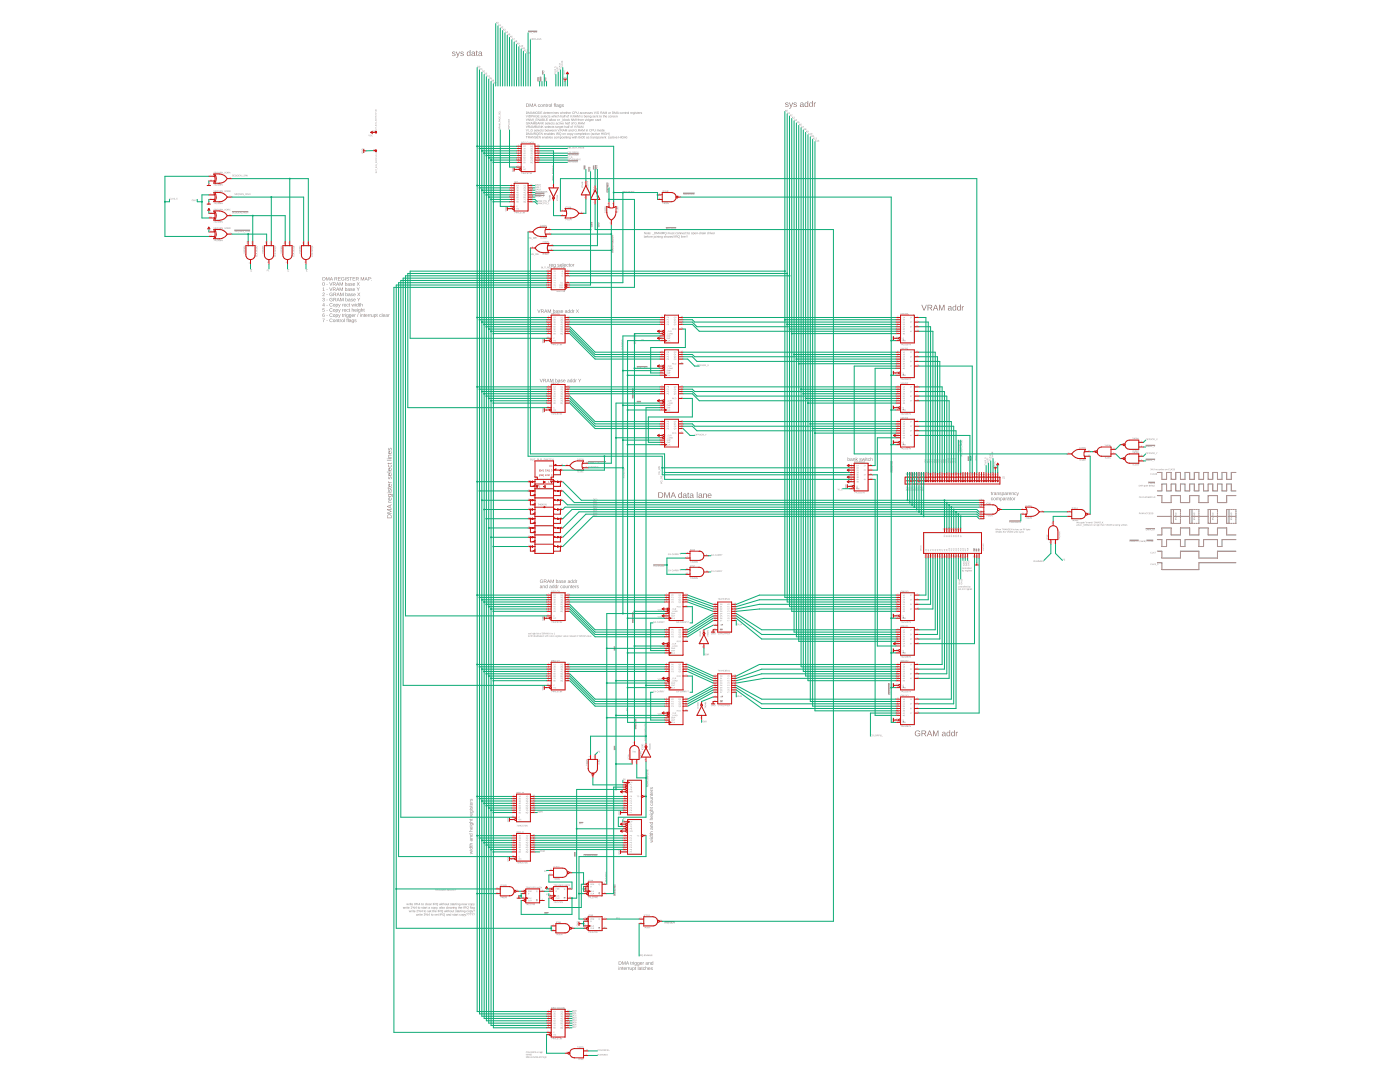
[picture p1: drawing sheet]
<svg xmlns="http://www.w3.org/2000/svg" width="279mm" height="216mm" viewBox="0 0 279 216" stroke-linecap="round" stroke-linejoin="round" font-family="sans-serif">
<g fill="#808080">
<path d="M156.8 20.5h.4l.2 .2-.4-.1-.1 .2a.35 .35 0 0 1 .5 .1 .35 .35 0 0 1-.2 .5 .35 .35 0 0 1-.5-.2v-.1l.1 .1a.21 .21 0 0 0 .3 .1 .21 .21 0 0 0 .1-.3h-.1a.29 .29 0 0 1-.3-.2 .29 .29 0 0 1 0-.3zM157.5 20.5h.1l.3 .7 .2-.7h.2l-.4 1a.2 .2 0 0 1-.2 .2 .2 .2 0 0 1-.2-.1l.3-.3zM158.4 20.5h.4l.2 .2-.4-.1-.1 .2a.35 .35 0 0 1 .5 .1 .35 .35 0 0 1-.2 .5 .35 .35 0 0 1-.4-.2l-.1-.1 .2 .1a.21 .21 0 0 0 .2 .1 .21 .21 0 0 0 .2-.3h-.1a.29 .29 0 0 1-.4-.2 .29 .29 0 0 1 0-.3zM159.7 20.5h.6l.2 .8-.3-.1a.28 .28 0 0 1-.5 .1 .28 .28 0 0 1 .1-.5h.4a.2 .2 0 0 0-.1-.2 .2 .2 0 0 0-.3 .1h-.1zM159.8 21a.21 .21 0 0 0 .4 0 .21 .21 0 0 0-.4 0zM160.7 20.5l.4 .1v-.5h.2v1.2l-.1-.1a.31 .31 0 0 1-.4 .1 .31 .31 0 0 1-.2-.2zM160.8 20.6v.6a.3 .3 0 0 0 .3-.3 .3 .3 0 0 0-.3-.3zM161.6 20.5l.5 .1v-.5h.1v1.2l-.1-.1a.31 .31 0 0 1-.4 .1 .31 .31 0 0 1-.2-.2zM161.7 20.6v.6a.3 .3 0 0 0 .4-.3 .3 .3 0 0 0-.4-.3zM162.4 20.5h.2v.1l.2-.1-.2 .2v.6h-.2z"/>
<path d="M90.3 10.4l.4-.1 .2 .2-.4-.1-.1 .2a.35 .35 0 0 1 .5 .2 .35 .35 0 0 1-.2 .4 .35 .35 0 0 1-.5-.1v-.1h.2a.21 .21 0 0 0 .2 .1 .21 .21 0 0 0 .1-.2l-.1-.1a.29 .29 0 0 1-.3-.1 .29 .29 0 0 1 0-.3zM91 10.3h.1l.3 .7 .2-.7h.2l-.4 1a.2 .2 0 0 1-.1 .2 .2 .2 0 0 1-.3-.1l.3-.2zM92 10.4l.3-.1 .3 .2-.5-.1v.2a.35 .35 0 0 1 .4 .2 .35 .35 0 0 1-.1 .4 .35 .35 0 0 1-.5-.1v-.1h.1a.21 .21 0 0 0 .3 .1 .21 .21 0 0 0 .1-.2l-.1-.1a.29 .29 0 0 1-.3-.1 .29 .29 0 0 1 0-.3zM93.3 10.3l.5 .1v-.4h.1v1.2l-.1-.2a.31 .31 0 0 1-.4 .2 .31 .31 0 0 1-.2-.3zM93.4 10.5v.6a.3 .3 0 0 0 .4-.4 .3 .3 0 0 0-.4-.2zM94.2 10.4h.5l.2 .8-.2-.2a.28 .28 0 0 1-.5 .1 .28 .28 0 0 1 .1-.4l.3-.1a.2 .2 0 0 0-.1-.2 .2 .2 0 0 0-.2 .1h-.2zM94.2 10.9a.25 .25 0 0 0 .5 0 .25 .25 0 0 0-.5 0zM95.1 10.1l.3 .2-.2 .1v.6l.2 .2-.3-.1v-.1l-.2-.7zM95.5 10.4h.6l.2 .8-.3-.2a.28 .28 0 0 1-.4 .1 .28 .28 0 0 1 .1-.4l.3-.1a.2 .2 0 0 0-.1-.2 .2 .2 0 0 0-.3 .1h-.1zM95.6 10.9a.21 .21 0 0 0 .4 0 .21 .21 0 0 0-.4 0z"/>
<path d="M183.9 60.8h.1l.4 1 .4-1h.2l-.5 1.2h-.2zM185.1 60.8h.5a.33 .33 0 0 1 .4 .3 .33 .33 0 0 1-.2 .4l.3 .5h-.2l-.3-.5h-.3v.5h-.2zM185.3 60.9v.5h.3a.21 .21 0 0 0 .3-.2 .21 .21 0 0 0-.3-.3zM186.6 60.8h.2l.5 1.2h-.2l-.1-.4h-.5l-.2 .4h-.1zM186.7 60.9l-.2 .6h.4zM187.4 60.8h.2l.4 1 .3-1h.2v1.2h-.1v-1l-.4 1-.5-1v1h-.1zM189.3 61.2l.5-.1 .2 .9-.3-.2a.28 .28 0 0 1-.4 .1 .28 .28 0 0 1 .1-.4l.3-.1a.2 .2 0 0 0-.1-.2 .2 .2 0 0 0-.2 .1h-.2zM189.3 61.7a.25 .25 0 0 0 .5 0 .25 .25 0 0 0-.5 0zM190.2 61.1l.5 .1v-.4h.1v1.2l-.1-.2a.31 .31 0 0 1-.3 .2 .31 .31 0 0 1-.3-.3zM190.3 61.3l.1 .5a.3 .3 0 0 0 .3-.3 .3 .3 0 0 0-.4-.2zM191.1 61.1l.5 .1v-.4h.1v1.2l-.1-.2a.31 .31 0 0 1-.3 .2 .31 .31 0 0 1-.3-.3zM191.2 61.3l.1 .5a.3 .3 0 0 0 .3-.3 .3 .3 0 0 0-.4-.2zM192 61.1h.1v.2l.3-.2-.3 .3v.6h-.1z"/>
<path d="M182.7 145.9l.6-.1 .3 .2-.1 .1a.44 .44 0 0 0-.7 0 .44 .44 0 0 0 .1 .6 .44 .44 0 0 0 .6 0v-.2h-.3v-.2h.4v.4a.62 .62 0 0 1-.8 .1 .62 .62 0 0 1-.1-.9zM183.9 145.8h.5a.33 .33 0 0 1 .4 .2 .33 .33 0 0 1-.2 .4l.3 .5h-.2l-.3-.5h-.3v.5h-.2zM184.1 145.9v.4h.3a.21 .21 0 0 0 .3-.2 .21 .21 0 0 0-.3-.2zM185.4 145.8h.2l.5 1.1h-.2l-.1-.3h-.5l-.2 .3h-.1zM185.5 145.9l-.2 .6h.4zM186.2 145.8h.2l.4 .9 .3-.9h.2v1.1h-.1v-1l-.4 1-.5-1v1h-.1zM188.1 146.1h.5l.2 .8-.3-.2a.28 .28 0 0 1-.4 .2 .28 .28 0 0 1 .1-.5h.3a.2 .2 0 0 0-.1-.3 .2 .2 0 0 0-.2 .2h-.2zM188.1 146.6a.25 .25 0 0 0 .5 0 .25 .25 0 0 0-.5 0zM189 146.1l.5 .1v-.5h.1v1.2l-.1-.1a.31 .31 0 0 1-.3 .1 .31 .31 0 0 1-.3-.2zM189.1 146.2v.6a.3 .3 0 0 0 .4-.3 .3 .3 0 0 0-.4-.3zM189.9 146.1l.5 .1v-.5h.1v1.2l-.1-.1a.31 .31 0 0 1-.3 .1 .31 .31 0 0 1-.3-.2zM190 146.2l.1 .6a.3 .3 0 0 0 .3-.3 .3 .3 0 0 0-.4-.3zM190.8 146h.1v.2l.3-.2-.3 .3v.6h-.1z"/>
<path d="M131.4 98.2h.4a.57 .57 0 0 1 .6 .6 .57 .57 0 0 1-.6 .6h-.4zM131.5 98.3v.9a.48 .48 0 0 0 .7-.4 .48 .48 0 0 0-.7-.5zM132.6 98.2h.2l.3 1 .4-1h.2v1.2h-.2v-1l-.3 1-.5-1v1h-.1zM134.3 98.2h.2l.4 1.2h-.2l-.1-.4h-.5l-.1 .4h-.2zM134.4 98.3l-.3 .6h.5zM135.5 98.5l.4 .1v-.4h.2v1.2l-.2-.2a.31 .31 0 0 1-.3 .2 .31 .31 0 0 1-.2-.3zM135.5 98.7l.1 .5a.3 .3 0 0 0 .3-.3 .3 .3 0 0 0-.4-.2zM136.4 98.6l.5-.1 .2 .8-.3-.1a.28 .28 0 0 1-.4 .1 .28 .28 0 0 1 .1-.5h.3a.2 .2 0 0 0-.1-.2 .2 .2 0 0 0-.2 .1h-.2zM136.4 99.1a.25 .25 0 0 0 .5 0 .25 .25 0 0 0-.5 0zM137.3 98.3l.2 .2-.1 .1v.5l.2 .2h-.3l-.1-.1-.1-.7zM137.7 98.6l.6-.1 .2 .8-.3-.1a.28 .28 0 0 1-.4 .1 .28 .28 0 0 1 0-.5h.4a.2 .2 0 0 0-.1-.2 .2 .2 0 0 0-.3 .1h-.1zM137.8 99.1a.21 .21 0 0 0 .4 0 .21 .21 0 0 0-.4 0zM139.1 98.2h.1v1.2h-.1zM139.5 98.6l.5-.1 .2 .8-.2-.1a.28 .28 0 0 1-.5 .1 .28 .28 0 0 1 .1-.5h.4a.2 .2 0 0 0-.2-.2 .2 .2 0 0 0-.2 .1h-.2zM139.6 99.1a.21 .21 0 0 0 .4 0 .21 .21 0 0 0-.4 0zM140.3 98.5l.2 .1a.29 .29 0 0 1 .3-.1 .29 .29 0 0 1 .2 .3v.6h-.1v-.6a.21 .21 0 0 0-.2-.2 .21 .21 0 0 0-.2 .2v.6h-.2zM141.3 98.6a.4 .4 0 0 1 .7 .1v.2h-.6a.25 .25 0 0 0 .1 .3 .25 .25 0 0 0 .3-.1l.2 .1a.44 .44 0 0 1-.7 .1 .44 .44 0 0 1 0-.7zM141.4 98.6v.2h.4l-.1-.2z"/>
<path d="M128.5 46.3l.3 .4 .1-.4v.4l-.3-.3-.1 .3zM129 46.4h.1a.17 .17 0 0 1 .2 .1 .17 .17 0 0 1-.2 .2 .17 .17 0 0 1-.1-.1zM129 46.6a.12 .12 0 0 0 .2 0 .12 .12 0 0 0-.2 0zM129.3 46.3l.2 .4h-.2zM129.5 46.4h.2l.1 .2h-.2l.2 .1a.17 .17 0 0 1-.3 0 .17 .17 0 0 1 0-.3zM129.6 46.5h.1zM130.2 46.8l.3 .1zM130.6 46.3h.1a.22 .22 0 0 1 .2 .2 .22 .22 0 0 1-.2 .2h-.1zM130.6 46.3v.4h.2l.1-.3zM131 46.3l.2 .4 .3-.4v.4l-.1-.4-.1 .4-.2-.4-.1 .4zM131.7 46.3l.2 .4-.1-.1-.3 .1zM131.7 46.3l-.1 .3h.2zM132 46.3v.4zM132.2 46.3h.3v.4l-.1-.2-.2 .2zM132.2 46.3v.2h.2zM132.6 46.3l.4 .1-.1 .3 .1 .1-.4-.1zM132.6 46.5a.2 .2 0 0 0 .4 0 .2 .2 0 0 0-.4 0zM133.3 46.4h.4v.3l-.1-.3-.1 .3-.1-.3-.1 .3zM133.8 46.4l.1 .3 .2-.3v.3h-.3zM134.2 46.4h.2l-.2 .1 .2 .2h-.3l.3-.1zM134.5 46.3l.1 .4h-.1zM134.8 46.4h.2l-.1 .2 .2 .1a.17 .17 0 0 1-.3 0 .17 .17 0 0 1 0-.3zM135.2 46.4h.1a.17 .17 0 0 1 .2 .1 .17 .17 0 0 1-.2 .2 .17 .17 0 0 1-.2-.1zM135.1 46.6a.15 .15 0 0 0 .3 0 .15 .15 0 0 0-.3 0zM135.5 46.4h.2l.1 .3-.2-.3-.1 .3zM135.8 46.4h.3v.3l-.1-.3-.1 .3zM136.2 46.4h.2l.1 .2h-.2l.2 .1a.17 .17 0 0 1-.3 0 .17 .17 0 0 1 0-.3zM136.3 46.5h.1zM136.6 46.4h.2l-.2 .2 .2 .1a.17 .17 0 0 1-.2 0 .17 .17 0 0 1 0-.3zM136.9 46.3l.1 .4h-.1zM137.3 46.3l.1 .4h-.2zM137.4 46.4h.1a.17 .17 0 0 1 .2 .1 .17 .17 0 0 1-.1 .2 .17 .17 0 0 1-.2-.1zM137.4 46.6a.12 .12 0 0 0 .2 0 .12 .12 0 0 0-.2 0zM138 46.4h.1a.17 .17 0 0 1 .1 .1 .17 .17 0 0 1-.1 .2 .17 .17 0 0 1-.2-.1zM137.9 46.6a.15 .15 0 0 0 .3 0 .15 .15 0 0 0-.3 0zM138.3 46.4l.3 .1-.3 .4zM138.3 46.6a.11 .11 0 0 0 .2 0 .11 .11 0 0 0-.2 0zM138.7 46.4h.2v.2h-.2l.2 .1a.17 .17 0 0 1-.2 0 .17 .17 0 0 1 0-.3zM138.7 46.5h.2zM139 46.4h.2l.1 .3-.2-.3-.1 .3zM139.3 46.5l.2 .1zM139.6 46.4h.2v-.1v.4h-.2zM139.6 46.6a.11 .11 0 0 0 .2 0 .11 .11 0 0 0-.2 0zM139.9 46.4h.2l-.1 .3zM140.2 46.4h.1l.1 .3h-.3v-.1l.2-.1zM140.2 46.6a.08 .08 0 0 0 .1 0 .08 .08 0 0 0-.1 0zM140.5 46.4v.3zM140.6 46.4h.3v.3l-.1-.3-.2 .3zM141.2 46.4h.2v-.1v.4h-.2zM141.2 46.6a.11 .11 0 0 0 .2 0 .11 .11 0 0 0-.2 0zM141.5 46.4h.2l-.1 .3zM141.7 46.4l.1 .3zM141.8 46.4l.2 .3 .1-.3-.1 .3zM142.2 46.4h.2v.2h-.2l.2 .1a.17 .17 0 0 1-.2 0 .17 .17 0 0 1 0-.3zM142.2 46.5h.2zM142.5 46.4h.2l-.1 .3z"/>
<path d="M128.5 47l.1 .1 .2 .1-.1 .2h-.2zM128.5 47.2a.11 .11 0 0 0 .2 0 .11 .11 0 0 0-.2 0zM128.9 47.1h.2v.2h-.2l.2 .1a.17 .17 0 0 1-.2 0 .17 .17 0 0 1 0-.3zM128.9 47.2h.2zM129.3 47h.1l-.1 .4zM129.4 47.1h.1a.17 .17 0 0 1 .2 .1 .17 .17 0 0 1-.1 .2 .17 .17 0 0 1-.2-.1zM129.4 47.2a.12 .12 0 0 0 .2 0 .12 .12 0 0 0-.2 0zM129.7 47.1h.2l-.1 .3zM130 47.1h.2v.2h-.2l.2 .1a.17 .17 0 0 1-.2 0 .17 .17 0 0 1 0-.3zM130 47.2h.2zM130.5 47.1l-.1 .5zM130.7 47.1h.1a.17 .17 0 0 1 .1 .1 .17 .17 0 0 1-.1 .2 .17 .17 0 0 1-.2-.1zM130.6 47.2a.15 .15 0 0 0 .3 0 .15 .15 0 0 0-.3 0zM131 47.1v.3zM131.1 47.1h.3v.3l-.1-.3-.2 .3zM131.5 47.1v.3zM131.6 47.1h.3v.3l-.1-.3-.2 .3zM132 47.1h.2v.4h-.2l.2-.1h-.2zM132 47.2l.1 .2 .1-.2zM132.5 47.1h.2l-.2 .1 .2 .2h-.2l.2-.1zM132.8 47l.1 .1h.2v.3l-.1-.3-.2 .3zM133.2 47.1h.2l.1 .3h-.3v-.1l.2-.1zM133.2 47.3a.1 .1 0 0 0 .2 0 .1 .1 0 0 0-.2 0zM133.5 47.1h.2l-.1 .3zM133.8 47.1h.2v.2h-.2l.2 .1a.17 .17 0 0 1-.2 0 .17 .17 0 0 1 0-.3zM133.8 47.2h.2zM134.1 47.1h.2l.1-.1v.4h-.3zM134.1 47.3a.15 .15 0 0 0 .3 0 .15 .15 0 0 0-.3 0zM134.6 47l.1 .4zM134.8 47h.3l.1 .4-.2-.2-.2 .2zM134.9 47v.2l.2-.1zM135.3 47l.3 .1-.1 .3 .1 .1-.3-.1zM135.3 47.2a.17 .17 0 0 0 .3 0 .17 .17 0 0 0-.3 0zM135.9 47l.1 .4zM136.1 47.1v.3zM136.2 47.1h.2l.1 .3-.2-.3-.1 .3zM136.6 47.1h.2v.2h-.2l.2 .1a.17 .17 0 0 1-.2 0 .17 .17 0 0 1 0-.3zM136.6 47.2h.2zM136.9 47l.1 .3zM137.1 47l.1 .3z"/>
<path d="M77.4 102.8a.45 .45 0 0 1 .5-.1 .45 .45 0 0 1 .3 .4v.3h-.9zM77.4 102.9v.4h.7a.38 .38 0 0 0-.2-.5 .38 .38 0 0 0-.5 .1zM77.3 101.6h.9v.1h-.8l.8 .3-.8 .4h.8v.1h-.9v-.2l.7-.3-.7-.2zM77.3 101l.9-.4-.3 .3v.4l.3 .2-.9-.4zM77.4 101.1l.4 .1v-.3zM77.5 99.9l.2 .2 .5 .1v.1h-.7l.1-.1zM77.5 99.4l.3-.1v.4a.27 .27 0 0 0 .3-.1 .27 .27 0 0 0-.1-.3 .34 .34 0 0 1 .1 .4 .34 .34 0 0 1-.5 .1 .34 .34 0 0 1-.1-.4zM77.6 99.4v.2l.1 .1v-.3zM77.5 98.6h.8l.1 .3-.2 .2a.26 .26 0 0 0 .1-.3 .26 .26 0 0 0-.3-.1 .28 .28 0 0 1 0 .4 .28 .28 0 0 1-.4 0 .28 .28 0 0 1 0-.4zM77.6 98.8h-.1a.24 .24 0 0 0 .3 .3 .24 .24 0 0 0 .2-.4zM77.2 98.3l.1 .1zM77.5 98.3h.7v.1h-.7zM77.5 97.6l.1 .4a.35 .35 0 0 1 .5-.3l.1 .3-.2 .2 .1-.4-.2-.1a.26 .26 0 0 1-.1 .4 .26 .26 0 0 1-.3-.1 .26 .26 0 0 1 0-.4zM77.3 97.3l.2-.1 .1 .1h.4l.1-.1 .1 .1-.6 .2zM77.5 96.7l.3-.2v.5a.27 .27 0 0 0 .3-.2 .27 .27 0 0 0-.1-.2 .34 .34 0 0 1 .1 .4 .34 .34 0 0 1-.5 .1 .34 .34 0 0 1-.1-.4zM77.6 96.7v.2l.1 .1v-.3zM77.5 96.1l.2 .2h.5v.1h-.7l.1-.1zM77.5 95.1l.1 .4a.35 .35 0 0 1 .5-.3l.1 .3-.2 .2 .1-.4-.2-.1a.26 .26 0 0 1-.1 .4 .26 .26 0 0 1-.3-.1 .26 .26 0 0 1 0-.4zM77.5 94.5l.3-.1v.5a.27 .27 0 0 0 .3-.2 .27 .27 0 0 0-.1-.3 .34 .34 0 0 1 .1 .5 .34 .34 0 0 1-.5 .1 .34 .34 0 0 1-.1-.5zM77.6 94.6v.2l.1 .1v-.4zM77.2 94.1h1v.1h-1zM77.5 93.5l.3-.1v.5a.27 .27 0 0 0 .3-.2 .27 .27 0 0 0-.1-.3 .34 .34 0 0 1 .1 .5 .34 .34 0 0 1-.5 .1 .34 .34 0 0 1-.1-.5zM77.6 93.6v.2l.1 .1v-.4zM77.5 92.8l.2-.1a.24 .24 0 0 0-.1 .4 .24 .24 0 0 0 .4 0 .24 .24 0 0 0-.1-.4 .32 .32 0 0 1 .1 .5 .32 .32 0 0 1-.4 .1 .32 .32 0 0 1-.1-.5zM77.3 92.5l.2-.2 .1 .2h.4l.1-.2 .1 .1-.6 .3zM77.2 91.8h1v.1h-1zM77.2 91.5l.1 .1zM77.5 91.5h.7v.1h-.7zM77.5 90.8h.7v.1h-.6l-.1 .1 .2 .2h.5v.1h-.7l.1-.1zM77.5 90.1l.3-.1v.5a.27 .27 0 0 0 .3-.2 .27 .27 0 0 0-.1-.3 .34 .34 0 0 1 .1 .5 .34 .34 0 0 1-.5 .1 .34 .34 0 0 1-.1-.5zM77.6 90.2v.2l.1 .1v-.4zM77.5 89.4l.1 .4a.35 .35 0 0 1 .5-.4l.1 .3-.2 .2 .1-.3-.2-.1a.26 .26 0 0 1-.1 .3 .26 .26 0 0 1-.3-.1 .26 .26 0 0 1 0-.3z"/>
<path d="M107.2 61.8l.4 .5 .3-.5-.3 .6zM108 61.8h.3a.19 .19 0 0 1 .2 .1 .19 .19 0 0 1-.1 .2l.1 .3-.2-.3h-.2l-.1 .3zM108.1 61.8v.3l.3-.1v-.1zM108.9 61.8l.3 .6-.1-.2h-.3l-.2 .2zM108.9 61.8l-.1 .4h.2zM109.3 61.8h.1l.2 .5 .3-.5h.1v.6l-.1-.6-.2 .6-.3-.6-.1 .6zM110.4 61.7l.1 .3 .1-.1 .2 .1v.4h-.2h-.2zM110.4 62.2a.18 .18 0 0 0 .3 0 .18 .18 0 0 0-.3 0zM111 61.9l.3 .1 .1 .4h-.2a.16 .16 0 0 1-.3 0 .16 .16 0 0 1 .1-.3l.2-.1h-.3zM111 62.3a.12 .12 0 0 0 .2 0 .12 .12 0 0 0-.2 0zM111.5 61.9l.3 .1-.3 .1a.21 .21 0 0 1 .3 .1 .21 .21 0 0 1-.1 .2 .21 .21 0 0 1-.3-.1h.4l-.3-.2zM112 62l.3-.1 .1 .3-.4 .1h.4a.26 .26 0 0 1-.4 .1 .26 .26 0 0 1 0-.4zM112.1 62l-.1 .1h.3zM112.8 61.9l.4 .1v.4h-.2a.16 .16 0 0 1-.2 0 .16 .16 0 0 1 .1-.3l.2-.1h-.3zM112.8 62.3a.15 .15 0 0 0 .3 0 .15 .15 0 0 0-.3 0zM113.3 62h.3l.1-.3v.7h-.4zM113.4 62.2a.18 .18 0 0 0 .3 0 .18 .18 0 0 0-.3 0zM113.9 62h.3l.1-.3v.7h-.4zM113.9 62.2a.2 .2 0 0 0 .4 0 .2 .2 0 0 0-.4 0zM114.4 61.9l.1 .1 .1-.1-.1 .5zM115 61.8l.2 .2 .3-.2-.2 .3 .2 .3-.3-.3-.3 .3 .3-.3z"/>
<path d="M107.7 75.6l.3 .6 .3-.6-.2 .7zM108.4 75.6h.3a.19 .19 0 0 1 .3 .2 .19 .19 0 0 1-.2 .2l.2 .3-.3-.3h-.2l-.1 .3zM108.5 75.7v.2l.4-.1-.1-.1zM109.3 75.6l.4 .7-.2-.2h-.3l-.1 .2zM109.4 75.7l-.2 .3h.3zM109.8 75.6h.1l.2 .6 .2-.6h.1v.7v-.6l-.3 .6-.2-.6-.1 .6zM110.8 75.6l.1 .2 .2-.1 .2 .2-.1 .3-.1 .1h-.3zM110.8 76a.2 .2 0 0 0 .4 0 .2 .2 0 0 0-.4 0zM111.4 75.8h.4l.1 .5h-.3a.16 .16 0 0 1-.2-.1 .16 .16 0 0 1 .1-.2l.2-.1h-.3zM111.5 76.1a.12 .12 0 0 0 .2 0 .12 .12 0 0 0-.2 0zM112 75.8l.3 .1h-.3a.21 .21 0 0 1 .3 .1 .21 .21 0 0 1-.1 .3 .21 .21 0 0 1-.3-.2h.3l-.3-.1zM112.4 75.8h.3l.1 .2-.3 .1 .3 .1a.26 .26 0 0 1-.4 0 .26 .26 0 0 1 0-.4zM112.5 75.9v.1h.3zM113.3 75.8h.3l.1 .5h-.2a.16 .16 0 0 1-.3-.1 .16 .16 0 0 1 .1-.2l.2-.1h-.3zM113.3 76.1a.12 .12 0 0 0 .2 0 .12 .12 0 0 0-.2 0zM113.8 75.8h.3l.1-.2v.7l-.4-.1zM113.8 76a.2 .2 0 0 0 .4 0 .2 .2 0 0 0-.4 0zM114.3 75.8h.3l.1-.2v.7l-.4-.1zM114.4 76a.18 .18 0 0 0 .3 0 .18 .18 0 0 0-.3 0zM114.8 75.8l.1 .1 .2-.1-.2 .5zM115.4 75.6l.3 .3 .3-.3-.3 .4v.3z"/>
<path d="M107.8 115.7h.4l.2 .1a.29 .29 0 0 0-.4-.1 .29 .29 0 0 0-.1 .4 .29 .29 0 0 0 .4 .1l-.2-.2h.3l-.1 .3a.36 .36 0 0 1-.5-.1 .36 .36 0 0 1 0-.5zM108.5 115.7h.3a.19 .19 0 0 1 .3 .1 .19 .19 0 0 1-.2 .2l.2 .3-.3-.3h-.2l-.1 .3zM108.6 115.7v.3l.4-.1v-.1zM109.4 115.7l.4 .6-.2-.2h-.3l-.1 .2zM109.5 115.7l-.1 .4h.2zM109.9 115.7h.1l.2 .5 .2-.5h.1v.6v-.6l-.3 .6-.2-.6-.1 .6zM111 115.6v.3l.2-.1 .2 .1-.1 .4h-.1h-.3zM110.9 116.1a.2 .2 0 0 0 .4 0 .2 .2 0 0 0-.4 0zM111.6 115.8l.3 .1 .1 .4h-.3a.16 .16 0 0 1-.2 0 .16 .16 0 0 1 .1-.3l.2-.1h-.3zM111.6 116.2a.12 .12 0 0 0 .2 0 .12 .12 0 0 0-.2 0zM112.1 115.8l.3 .1-.3 .1a.21 .21 0 0 1 .3 .1 .21 .21 0 0 1-.1 .2 .21 .21 0 0 1-.3-.1h.3l-.3-.2zM112.6 115.9l.3-.1 .1 .3-.4 .1h.3a.26 .26 0 0 1-.3 .1 .26 .26 0 0 1 0-.4zM112.6 115.9v.1h.3zM113.4 115.8l.3 .1 .1 .4h-.2a.16 .16 0 0 1-.3 0 .16 .16 0 0 1 .1-.3l.2-.1h-.3zM113.4 116.2a.15 .15 0 0 0 .3 0 .15 .15 0 0 0-.3 0zM113.9 115.9h.3l.1-.3v.7h-.4zM113.9 116.1a.2 .2 0 0 0 .4 0 .2 .2 0 0 0-.4 0zM114.4 115.9h.3l.1-.3v.7h-.4zM114.5 116.1a.18 .18 0 0 0 .3 0 .18 .18 0 0 0-.3 0zM115 115.8v.1l.2-.1-.2 .5z"/>
<path d="M107.8 116.9h.3l.1 .5-.2-.1a.16 .16 0 0 1-.2 0 .16 .16 0 0 1 .1-.2l.2-.1h-.3zM107.8 117.2a.15 .15 0 0 0 .3 0 .15 .15 0 0 0-.3 0zM108.3 116.8l.4 .1v.5l-.2-.5-.2 .5zM108.9 116.9h.3l.1-.2v.7l-.4-.1zM108.9 117.1a.2 .2 0 0 0 .4 0 .2 .2 0 0 0-.4 0zM109.7 116.9h.3l.1 .5-.2-.1a.16 .16 0 0 1-.3 0 .16 .16 0 0 1 .2-.2l.2-.1h-.3zM109.7 117.2a.15 .15 0 0 0 .3 0 .15 .15 0 0 0-.3 0zM110.2 116.9h.3l.1-.2v.7l-.4-.1zM110.3 117.1a.18 .18 0 0 0 .3 0 .18 .18 0 0 0-.3 0zM110.8 116.9h.3v-.2l.1 .7-.4-.1zM110.8 117.1a.2 .2 0 0 0 .4 0 .2 .2 0 0 0-.4 0zM111.3 116.8l.1 .2 .1-.2-.1 .6zM111.9 116.9l.2-.1 .2 .2a.18 .18 0 0 0-.3 0 .18 .18 0 0 0 0 .2 .18 .18 0 0 0 .3 0 .25 .25 0 0 1-.4 .1 .25 .25 0 0 1 0-.4zM112.3 117.1a.26 .26 0 0 1 .5 0 .26 .26 0 0 1-.5 0zM112.3 117.1a.2 .2 0 0 0 .4 0 .2 .2 0 0 0-.4 0zM112.9 116.8l.2 .5 .2-.5v.6l-.4-.1zM113.4 116.8l.4 .1 .1 .5-.2-.5-.3 .5zM114 116.7l.2 .1-.1 .4 .1 .2-.2-.1zM114.3 116.9h.3l.1 .2-.4 .1h.4a.26 .26 0 0 1-.4 .1 .26 .26 0 0 1 0-.4zM114.4 116.9l-.1 .2h.3zM114.8 116.8l.1 .2 .1-.2-.1 .6zM115.2 116.9l.3 .1h-.3a.21 .21 0 0 1 .3 .1 .21 .21 0 0 1-.1 .3 .21 .21 0 0 1-.3-.2h.3l-.3-.2z"/>
<path d="M129.8 167.4l.5 .2-.4 .2 .4 .2-.5 .1 .4-.1-.4-.2 .4-.2zM129.6 167.3l.1 .1zM129.8 167.3l.5 .1zM129.6 166.7h.7v.4h-.4v-.3zM129.9 166.9a.18 .18 0 0 0 .3 0 .18 .18 0 0 0-.3 0zM129.7 166.5h.6l-.4 .2zM129.8 166l.5-.1-.4 .2 .4 .2h-.7h.3zM129.8 165.2l.5-.1v.2a.16 .16 0 0 1-.1 .2 .16 .16 0 0 1-.2-.1l-.1-.2v.3h-.1zM130 165.3a.15 .15 0 0 0 .3 0 .15 .15 0 0 0-.3 0zM129.8 164.6h.5l-.4 .2 .4 .2h-.5zM129.6 164h.7v.4h-.4v-.3zM129.9 164.2a.18 .18 0 0 0 .3 0 .18 .18 0 0 0-.3 0zM129.8 163.3l.5-.1-.4 .2 .4 .2h-.7h.3zM129.8 162.8l.3-.1 .1 .3v-.3a.26 .26 0 0 1 .1 .3 .26 .26 0 0 1-.4 .1 .26 .26 0 0 1-.1-.3zM129.9 162.8l.1 .2v-.2zM129.6 162.5l.1 .1zM129.8 162.5l.5 .1zM129.8 161.9l.7 .1-.1 .3v-.3h-.2a.21 .21 0 0 1 0 .3 .21 .21 0 0 1-.3 0 .21 .21 0 0 1 0-.3zM129.9 162.1l.1 .2 .2-.1v-.2zM129.8 161.4h.5l-.4 .2 .4 .2h-.7l.3-.1zM129.7 161.2l.6-.1-.4 .2zM129.8 160.4l.1-.1a.18 .18 0 0 0 0 .3 .18 .18 0 0 0 .3 0 .18 .18 0 0 0 0-.3 .24 .24 0 0 1 0 .4 .24 .24 0 0 1-.3 0 .24 .24 0 0 1-.1-.3zM129.8 160.1a.26 .26 0 0 1 .5 0 .26 .26 0 0 1-.5 0zM129.9 160.1a.18 .18 0 0 0 .3 0 .18 .18 0 0 0-.3 0zM129.8 159.3h.5v.4h-.5l.5-.2zM129.8 158.8l.5-.1-.4 .2 .4 .2-.5 .1zM129.7 158.5h.6l-.4 .2zM129.8 158l.3-.1 .1 .4v-.4a.26 .26 0 0 1 .1 .4 .26 .26 0 0 1-.4 0 .26 .26 0 0 1-.1-.3zM129.9 158l.1 .3v-.3zM129.8 157.6l.5 .2h-.5l.1-.1zM129.9 157.1l.1 .3a.21 .21 0 0 1 .1-.3 .21 .21 0 0 1 .2 .1 .21 .21 0 0 1-.1 .3v-.3a.2 .2 0 0 1-.1 .2 .2 .2 0 0 1-.3 0 .2 .2 0 0 1 .1-.3z"/>
<path d="M93.8 169.7l.5 .2-.4 .2 .4 .2-.5 .2 .4-.2-.4-.2 .4-.2zM93.6 169.6l.1 .1zM93.8 169.6l.5 .1zM93.6 169.1h.7v.3h-.4v-.3zM93.9 169.2a.18 .18 0 0 0 .3 0 .18 .18 0 0 0-.3 0zM93.7 168.8h.6l-.4 .2zM93.8 168.3l.5-.1-.4 .2 .4 .3h-.7l.3-.1zM93.8 167.5l.5-.1v.2a.16 .16 0 0 1-.1 .3 .16 .16 0 0 1-.2-.2l-.1-.2v.3h-.1zM94 167.6a.15 .15 0 0 0 .3 0 .15 .15 0 0 0-.3 0zM93.8 166.9h.5l-.4 .2 .4 .2h-.5zM93.6 166.4l.7-.1v.4h-.4v-.3zM93.9 166.5a.18 .18 0 0 0 .3 0 .18 .18 0 0 0-.3 0zM93.8 165.6l.5-.1-.4 .2 .4 .2h-.7h.3zM93.8 165.1l.3-.1v.3l.1-.3a.26 .26 0 0 1 .1 .3 .26 .26 0 0 1-.4 .1 .26 .26 0 0 1-.1-.3zM93.9 165.1l.1 .2v-.2zM93.6 164.8l.1 .1zM93.8 164.8l.5 .1zM93.8 164.2l.7 .1-.1 .3v-.2l-.2-.1a.21 .21 0 0 1 0 .3 .21 .21 0 0 1-.3 0 .21 .21 0 0 1 0-.3zM93.9 164.4l.1 .2 .2-.1v-.2zM93.8 163.7h.5l-.4 .2 .4 .2h-.7l.3-.1zM93.7 163.5h.6l-.4 .1zM93.8 162.8l.5 .2h-.5l.1-.1zM93.8 162.4l.3-.1v.3l.1-.3a.26 .26 0 0 1 .1 .3 .26 .26 0 0 1-.4 .1 .26 .26 0 0 1-.1-.3zM93.9 162.4l.1 .2v-.2zM93.8 161.7l.7 .1-.1 .3v-.2l-.2-.1a.21 .21 0 0 1 0 .3 .21 .21 0 0 1-.3 0 .21 .21 0 0 1 0-.3zM93.9 161.9l.1 .2 .2-.1v-.1zM93.6 161.5l.1 .1zM93.8 161.5l.5 .1zM93.9 161v.3a.21 .21 0 0 1 .1-.2 .21 .21 0 0 1 .3 .1 .21 .21 0 0 1-.1 .2l-.1-.3a.2 .2 0 0 1 0 .3 .2 .2 0 0 1-.3-.1 .2 .2 0 0 1 .1-.3zM93.7 160.8h.6l-.4 .2zM93.8 160.3l.3-.1v.4l.1-.4a.26 .26 0 0 1 .1 .4 .26 .26 0 0 1-.4 .1 .26 .26 0 0 1-.1-.4zM93.9 160.3l.1 .3v-.3zM93.8 159.9l.5 .2h-.5l.1-.1zM93.9 159.4v.3a.21 .21 0 0 1 .1-.3 .21 .21 0 0 1 .3 .1 .21 .21 0 0 1-.1 .3l-.1-.3a.2 .2 0 0 1 0 .3 .2 .2 0 0 1-.3-.1 .2 .2 0 0 1 .1-.3z"/>
<path d="M123.5 191.8h.2a.34 .34 0 0 1 .4 .3 .34 .34 0 0 1-.4 .4h-.2zM123.6 191.9v.5a.28 .28 0 0 0 .4-.2 .28 .28 0 0 0-.4-.3zM124.2 191.8h.1l.2 .6 .2-.6h.1v.7l-.1-.6-.2 .6-.2-.6-.1 .6zM125.2 191.8l.4 .7-.2-.2h-.3l-.2 .2zM125.2 191.9l-.1 .3h.3zM125.9 191.9l.1 .1-.1 .4 .1 .1-.2-.1zM126.1 192l.1 .1 .2-.1-.2 .5zM126.4 191.8l.1 .1zM126.4 192l.1 .5zM126.7 192h.4l-.1 .6h-.3h.2l.1-.2-.1 .1a.25 .25 0 0 1-.3-.1 .25 .25 0 0 1 .1-.4zM126.7 192.1v.1a.16 .16 0 0 0 .2 .1 .16 .16 0 0 0 .1-.2 .16 .16 0 0 0-.3 0zM127.2 192h.4l-.1 .6h-.3h.3v-.2l-.1 .1a.25 .25 0 0 1-.3-.1 .25 .25 0 0 1 .1-.4zM127.3 192.1v.1a.16 .16 0 0 0 .2 .1 .16 .16 0 0 0 0-.2 .16 .16 0 0 0-.2 0zM127.8 192h.3l.1 .3h-.4l.4 .1a.26 .26 0 0 1-.4 0 .26 .26 0 0 1 0-.4zM127.8 192.1v.1h.3zM128.3 192l.1 .1 .1-.1-.1 .5zM128.9 192l.4 .1v.4h-.2a.16 .16 0 0 1-.2-.1 .16 .16 0 0 1 .1-.2l.2-.1h-.3zM128.9 192.3a.15 .15 0 0 0 .3 0 .15 .15 0 0 0-.3 0zM129.4 192h.4v.5l-.2-.5-.2 .5zM130 192l.3 .1 .1-.3v.7l-.4-.1zM130 192.3a.2 .2 0 0 0 .4 0 .2 .2 0 0 0-.4 0z"/>
<path d="M123.5 192.8v.1zM123.5 193v.5zM123.7 193l.3 .1 .1 .4-.2-.4-.2 .4zM124.3 192.9l.1 .1-.1 .4 .1 .1-.2-.1zM124.5 193.1l.3-.1 .1 .3-.3 .1h.3a.26 .26 0 0 1-.4 .1 .26 .26 0 0 1 0-.4zM124.6 193.1v.1h.2zM125 193l.1 .1 .2-.1-.2 .5zM125.4 193v.1l.2-.1-.2 .5zM125.7 193l.2 .5 .2-.5v.5h-.4zM126.2 193l.4 .2v.3h-.3v.2zM126.2 193.3a.2 .2 0 0 0 .4 0 .2 .2 0 0 0-.4 0zM126.8 192.9l.1 .1v.4l.1 .1-.2-.1zM127.3 192.8l.1 .7zM127.6 193l.3 .1 .1 .4h-.2a.16 .16 0 0 1-.3 0 .16 .16 0 0 1 .1-.3l.2-.1-.3 .1zM127.6 193.4a.12 .12 0 0 0 .2 0 .12 .12 0 0 0-.2 0zM128.1 192.9l.1 .1v.4l.1 .1-.2-.1zM128.4 193.1l.2-.1 .1 .2a.18 .18 0 0 0-.2-.1 .18 .18 0 0 0 0 .3 .18 .18 0 0 0 .2 0 .25 .25 0 0 1-.4 .1 .25 .25 0 0 1 .1-.4zM128.8 192.8l.1 .3h.3v.4l-.2-.4-.2 .4zM129.4 193.1l.3-.1 .1 .3-.4 .1h.4a.26 .26 0 0 1-.4 .1 .26 .26 0 0 1 0-.4zM129.5 193.1l-.1 .1h.3zM129.9 193.1h.4l-.3 .1a.21 .21 0 0 1 .2 .1 .21 .21 0 0 1-.1 .3 .21 .21 0 0 1-.2-.2h.3l-.3-.2z"/>
<path d="M105 20.7h.2a.34 .34 0 0 1 .4 .3 .34 .34 0 0 1-.3 .3h-.3zM105.1 20.7v.6a.28 .28 0 0 0 .4-.3 .28 .28 0 0 0-.4-.3zM105.7 20.7h.1l.2 .5 .2-.5h.2v.6l-.1-.6-.2 .6-.3-.6-.1 .6zM106.7 20.7l.4 .6-.2-.2h-.3l-.2 .2zM106.8 20.7l-.2 .4h.3zM107.4 20.9l.2-.1 .2 .2a.18 .18 0 0 0-.3-.1 .18 .18 0 0 0 0 .3 .18 .18 0 0 0 .3 0 .25 .25 0 0 1-.4 .1 .25 .25 0 0 1 0-.4zM107.8 21.1a.26 .26 0 0 1 .5 0 .26 .26 0 0 1-.5 0zM107.8 21.1a.2 .2 0 0 0 .4 0 .2 .2 0 0 0-.4 0zM108.4 20.8h.4v.5l-.2-.4-.2 .4zM109 20.7l.1 .1-.1 .4 .1 .1-.1-.1zM109.2 20.8l.1 .1 .2-.1-.2 .5zM109.5 21.1a.26 .26 0 0 1 .5 0 .26 .26 0 0 1-.5 0zM109.5 21.1a.2 .2 0 0 0 .4 0 .2 .2 0 0 0-.4 0zM110.1 20.6l.1 .7zM110.6 20.7l.2-.1-.1 .7-.2-.4zM110.8 20.6l.1 .7zM111.1 20.8l.3 .1 .1 .4h-.2a.16 .16 0 0 1-.3 0 .16 .16 0 0 1 .1-.3l.3-.1h-.4zM111.1 21.2a.15 .15 0 0 0 .3 0 .15 .15 0 0 0-.3 0zM111.6 20.9l.4-.1-.1 .7h-.3l.3-.1v-.2l-.1 .1a.25 .25 0 0 1-.3-.1 .25 .25 0 0 1 .1-.3zM111.7 20.9v.2a.16 .16 0 0 0 .2 .1 .16 .16 0 0 0 0-.3 .16 .16 0 0 0-.2 0zM112.2 20.8l.3 .1-.3 .1a.21 .21 0 0 1 .3 .1 .21 .21 0 0 1-.1 .2 .21 .21 0 0 1-.3-.1h.3l-.3-.2z"/>
<path d="M197.8 98.1l.2 .2-.1 .4 .1 .1-.2-.1zM198.1 98.3v.1l.2-.1-.2 .5zM198.4 98.3l.4 .1 .1 .4h-.3a.16 .16 0 0 1-.2-.1 .16 .16 0 0 1 .1-.2l.2-.1h-.3zM198.5 98.6a.12 .12 0 0 0 .2 0 .12 .12 0 0 0-.2 0zM198.9 98.3h.4v.5l-.2-.5-.2 .5zM199.5 98.3l.3 .1h-.3a.21 .21 0 0 1 .3 .1 .21 .21 0 0 1-.1 .3 .21 .21 0 0 1-.3-.1l.4-.1-.3-.1zM199.9 98.3l.5 .1-.1 .3h-.3v.3zM200 98.5a.17 .17 0 0 0 .3 0 .17 .17 0 0 0-.3 0zM200.6 98.3l.3 .1 .1 .4h-.3a.16 .16 0 0 1-.2-.1 .16 .16 0 0 1 .1-.2l.2-.1h-.3zM200.6 98.6a.12 .12 0 0 0 .2 0 .12 .12 0 0 0-.2 0zM201 98.3l.1 .1 .2-.1-.2 .5zM201.4 98.3h.3l.1 .2-.4 .1 .4 .1a.26 .26 0 0 1-.4 0 .26 .26 0 0 1 0-.4zM201.5 98.4l-.1 .1h.3zM201.9 98.3h.4v.5l-.2-.5-.2 .5zM202.5 98.3h.2l.1 .1a.18 .18 0 0 0-.2 0 .18 .18 0 0 0 0 .3 .18 .18 0 0 0 .2-.1 .25 .25 0 0 1-.4 .1 .25 .25 0 0 1 .1-.4zM202.9 98.3l.2 .4 .2-.4-.3 .7-.1-.1 .2-.1z"/>
<path d="M197.8 99.4l.3-.1 .1 .1a.18 .18 0 0 0-.3 0 .18 .18 0 0 0 0 .3 .18 .18 0 0 0 .3 0 .25 .25 0 0 1-.4 .1 .25 .25 0 0 1 0-.4zM198.2 99.6a.26 .26 0 0 1 .5 0 .26 .26 0 0 1-.5 0zM198.3 99.5a.18 .18 0 0 0 .3 0 .18 .18 0 0 0-.3 0zM198.8 99.3h.7v.5l-.2-.4-.1 .4-.2-.4-.2 .4zM199.6 99.3l.4 .1v.4l-.3-.1v.3zM199.6 99.6a.2 .2 0 0 0 .4 0 .2 .2 0 0 0-.4 0zM200.2 99.3l.4 .1v.4h-.2a.16 .16 0 0 1-.2-.1 .16 .16 0 0 1 .1-.2l.2-.1h-.3zM200.2 99.6a.15 .15 0 0 0 .3 0 .15 .15 0 0 0-.3 0zM200.7 99.3l.1 .1 .2-.1-.2 .5zM201.1 99.3l.3 .1 .1 .4h-.2a.16 .16 0 0 1-.3-.1 .16 .16 0 0 1 .1-.2l.2-.1h-.3zM201.1 99.6a.15 .15 0 0 0 .3 0 .15 .15 0 0 0-.3 0zM201.6 99.2l.2 .1-.1 .4 .1 .1-.2-.1zM201.8 99.6a.26 .26 0 0 1 .5 0 .26 .26 0 0 1-.5 0zM201.8 99.5a.2 .2 0 0 0 .4 0 .2 .2 0 0 0-.4 0zM202.4 99.3l.1 .1 .1-.1-.1 .5z"/>
<path d="M169.2 91.3v.2l.2-.1 .2 .2v.3l-.2 .1h-.2zM169.2 91.7a.18 .18 0 0 0 .3 0 .18 .18 0 0 0-.3 0zM169.8 91.5h.3l.1 .5h-.3a.16 .16 0 0 1-.2-.1 .16 .16 0 0 1 .1-.2l.2-.1h-.3zM169.8 91.8a.12 .12 0 0 0 .2 0 .12 .12 0 0 0-.2 0zM170.2 91.5h.4l.1 .5-.2-.5-.3 .5zM170.8 91.3l.1 .4 .3-.2-.2 .2 .2 .3-.3-.3-.1 .3zM171.6 91.5l.3 .1h-.3a.21 .21 0 0 1 .3 .1 .21 .21 0 0 1-.1 .3 .21 .21 0 0 1-.3-.2h.3l-.3-.1zM172 91.5l.2 .4 .1-.4 .2 .4 .2-.4-.2 .5-.2-.5-.2 .5zM172.7 91.3h.1zM172.7 91.5l.1 .5zM173 91.3l.1 .2-.1 .3 .1 .2-.1-.1zM173.3 91.5h.2l.1 .1a.18 .18 0 0 0-.3 0 .18 .18 0 0 0 0 .2 .18 .18 0 0 0 .3 0 .25 .25 0 0 1-.4 .1 .25 .25 0 0 1 .1-.4zM173.7 91.3l.1 .2h.3v.5l-.2-.5-.2 .5z"/>
<path d="M109.6 52.7l.1 .1 .2-.1-.2 .5zM110 52.7h.3l.1 .2-.4 .1 .4 .1a.26 .26 0 0 1-.4 0 .26 .26 0 0 1 0-.4zM110 52.8v.1h.3zM110.5 52.7h.4l-.1 .6h-.3h.3v-.2l-.1 .1a.25 .25 0 0 1-.3-.2 .25 .25 0 0 1 .1-.3zM110.6 52.8l-.1 .1a.16 .16 0 0 0 .3 .1 .16 .16 0 0 0 0-.2 .16 .16 0 0 0-.2 0zM111.3 52.7l.4 .1h-.3a.21 .21 0 0 1 .2 .1 .21 .21 0 0 1-.1 .3 .21 .21 0 0 1-.3-.1h.4l-.3-.2zM111.8 52.7h.3l.1 .2-.4 .1 .4 .1a.26 .26 0 0 1-.4 0 .26 .26 0 0 1 0-.4zM111.9 52.8l-.1 .1h.3zM112.3 52.5l.1 .7zM112.6 52.7h.3l.1 .2-.4 .1 .3 .1a.26 .26 0 0 1-.3 0 .26 .26 0 0 1 0-.4zM112.6 52.8v.1h.3zM113.1 52.7h.2l.2 .1a.18 .18 0 0 0-.3 0 .18 .18 0 0 0 0 .3 .18 .18 0 0 0 .3-.1 .25 .25 0 0 1-.4 .1 .25 .25 0 0 1 0-.4zM113.6 52.6l.1 .1v.4l.1 .1-.2-.1zM113.7 52.9a.3 .3 0 0 1 .6 0 .3 .3 0 0 1-.6 0zM113.8 52.9a.2 .2 0 0 0 .4 0 .2 .2 0 0 0-.4 0zM114.4 52.7l.1 .1 .1-.1-.1 .5z"/>
<path d="M64.4 55.3h.2a.34 .34 0 0 1 .4 .3 .34 .34 0 0 1-.4 .4h-.2zM64.5 55.4v.5a.28 .28 0 0 0 .4-.3 .28 .28 0 0 0-.4-.2zM65.1 55.3h.1l.2 .6 .2-.6h.1v.7v-.6l-.3 .6-.2-.6-.1 .6zM66.1 55.3l.4 .7-.2-.2h-.3l-.2 .2zM66.1 55.4l-.1 .3h.3zM66.8 55.3h.3a.19 .19 0 0 1 .2 .2 .19 .19 0 0 1-.2 .2l.2 .3-.2-.3h-.2l-.1 .3zM66.9 55.4v.2l.3-.1v-.1zM67.5 55.3h.5l-.4 .1v.2h.3l-.3 .1v.2l.4 .1h-.5zM68.2 55.4l.3-.1 .2 .1a.29 .29 0 0 0-.4 0 .29 .29 0 0 0-.1 .4 .29 .29 0 0 0 .4 0l-.2-.2h.3v.3a.36 .36 0 0 1-.5 0 .36 .36 0 0 1 0-.5zM68.9 55.3l.1 .7zM69.2 55.3h.3l.1 .1h-.3v.1a.23 .23 0 0 1 .3 .2 .23 .23 0 0 1-.2 .3l-.3-.2 .2 .1a.18 .18 0 0 0 .2 0 .18 .18 0 0 0 0-.3 .18 .18 0 0 0-.3 0zM69.7 55.3h.6l-.2 .1v.6l-.1-.6zM70.4 55.3h.5l-.4 .1v.2h.4l-.4 .1v.2l.4 .1h-.5zM71 55.3h.3a.19 .19 0 0 1 .3 .2 .19 .19 0 0 1-.2 .2l.2 .3-.3-.3h-.2l-.1 .3zM71.1 55.4v.2l.4-.1v-.1zM72 55.3h.1l.2 .6 .2-.6h.2v.7l-.1-.6-.2 .6-.3-.6-.1 .6zM73 55.3l.4 .7-.2-.2h-.3l-.2 .2zM73.1 55.4l-.2 .3h.3zM73.5 55.3h.2a.21 .21 0 0 1 .3 .2 .21 .21 0 0 1-.2 .2h-.2l-.1 .3zM73.6 55.4v.2h.3v-.2zM74.1 55.5l.1 .1zM74.1 55.9l.1 .1z"/>
<path d="M64.4 56.4l.1-.1a.3 .3 0 0 1 .3 .4 .3 .3 0 0 1-.4 .2zM64.5 56.4a.29 .29 0 0 0-.1 .3 .29 .29 0 0 0 .2 .2 .29 .29 0 0 0 .1-.3 .29 .29 0 0 0-.2-.2zM65.2 56.7l.2 .1zM65.7 56.3l.3 .6 .4-.6-.3 .7zM66.4 56.3h.4a.19 .19 0 0 1 .2 .2 .19 .19 0 0 1-.2 .2l.2 .3-.3-.3h-.2l-.1 .3zM66.5 56.4v.3l.4-.1v-.2zM67.3 56.3l.4 .7-.2-.2h-.3l-.1 .2zM67.4 56.4l-.1 .3h.2zM67.8 56.3h.1l.2 .6 .2-.6h.1v.7v-.6l-.3 .6-.2-.6-.1 .6zM68.9 56.3v.3l.2-.1 .2 .1-.1 .3-.1 .1h-.2zM68.8 56.7a.2 .2 0 0 0 .4 0 .2 .2 0 0 0-.4 0zM69.5 56.5l.3 .1 .1 .4h-.3a.16 .16 0 0 1-.2-.1 .16 .16 0 0 1 .1-.2l.2-.1h-.3zM69.5 56.8a.12 .12 0 0 0 .2 0 .12 .12 0 0 0-.2 0zM70 56.5l.3 .1h-.3a.21 .21 0 0 1 .3 .1 .21 .21 0 0 1-.1 .3 .21 .21 0 0 1-.3-.1h.3l-.3-.2zM70.5 56.6l.3-.1 .1 .3h-.4l.3 .1a.26 .26 0 0 1-.3 0 .26 .26 0 0 1 0-.3zM70.5 56.6v.1h.3zM71.2 56.3l.3 .3 .3-.3-.2 .4 .2 .3-.3-.3-.3 .3 .2-.3z"/>
<path d="M64.4 57.5l.2-.1v.6h.2h-.4h.1v-.5zM65.2 57.7l.2 .1zM65.7 57.4l.3 .6 .4-.6-.3 .6zM66.4 57.4h.4a.19 .19 0 0 1 .2 .1 .19 .19 0 0 1-.2 .3l.2 .2-.3-.2h-.2l-.1 .2zM66.5 57.4v.3l.4-.1v-.1zM67.3 57.4l.4 .6-.2-.2h-.3l-.1 .2zM67.4 57.4l-.1 .4h.2zM67.8 57.4h.1l.2 .5 .2-.5h.1v.6v-.5l-.3 .5-.2-.5-.1 .5zM68.9 57.3v.3l.2-.1 .2 .2-.1 .3-.1 .1-.2-.1zM68.8 57.8a.2 .2 0 0 0 .4 0 .2 .2 0 0 0-.4 0zM69.5 57.6h.3l.1 .4h-.3a.16 .16 0 0 1-.2 0 .16 .16 0 0 1 .1-.3l.2-.1-.3 .1zM69.5 57.9a.12 .12 0 0 0 .2 0 .12 .12 0 0 0-.2 0zM70 57.6h.3l-.3 .1a.21 .21 0 0 1 .3 .1 .21 .21 0 0 1-.1 .3 .21 .21 0 0 1-.3-.2h.3l-.3-.2zM70.5 57.6h.3l.1 .2-.4 .1h.3a.26 .26 0 0 1-.3 .1 .26 .26 0 0 1 0-.4zM70.5 57.6v.1h.3zM71.2 57.4l.3 .3 .3-.3-.3 .4v.2z"/>
<path d="M64.4 58.4a.24 .24 0 0 1 .4 .2 .24 .24 0 0 1-.3 .3l-.1 .1 .4 .1-.5-.1a.31 .31 0 0 0 .3-.2 .31 .31 0 0 0-.1-.3l-.1 .1zM65.2 58.8l.2 .1zM65.8 58.5l.4-.1 .2 .2a.29 .29 0 0 0-.4-.1 .29 .29 0 0 0-.1 .4 .29 .29 0 0 0 .4 0l-.2-.2h.3l-.1 .3a.36 .36 0 0 1-.5 0 .36 .36 0 0 1 0-.5zM66.5 58.4h.4a.19 .19 0 0 1 .2 .2 .19 .19 0 0 1-.2 .2l.2 .3-.3-.3h-.2l-.1 .3zM66.6 58.5v.2h.4v-.2zM67.4 58.4l.4 .7-.2-.2h-.3l-.1 .2zM67.5 58.5l-.1 .3h.2zM67.9 58.4h.1l.2 .6 .2-.6h.1v.7v-.6l-.2 .6-.3-.6-.1 .6zM69 58.4v.2h.2l.2 .1v.3l-.2 .1h-.2zM69 58.8a.18 .18 0 0 0 .3 0 .18 .18 0 0 0-.3 0zM69.6 58.6l.3 .1 .1 .4h-.3a.16 .16 0 0 1-.2-.1 .16 .16 0 0 1 .1-.2l.2-.1h-.3zM69.6 58.9a.12 .12 0 0 0 .2 0 .12 .12 0 0 0-.2 0zM70.1 58.6l.3 .1h-.3a.21 .21 0 0 1 .3 .1 .21 .21 0 0 1-.1 .3 .21 .21 0 0 1-.3-.1l.3-.1-.3-.1zM70.6 58.6h.3l.1 .2-.4 .1 .4 .1a.26 .26 0 0 1-.4 0 .26 .26 0 0 1 0-.4zM70.6 58.7v.1h.3zM71.3 58.4l.3 .3 .3-.3-.2 .3 .2 .4-.3-.3-.3 .3 .3-.4z"/>
<path d="M64.4 59.5a.19 .19 0 0 1 .3 0 .19 .19 0 0 1-.1 .3 .18 .18 0 0 1 .2 .2 .18 .18 0 0 1-.2 .1l-.3-.2 .4 .1-.2-.3 .2-.1h-.4zM65.2 59.8l.2 .1zM65.8 59.5l.4-.1 .2 .2a.29 .29 0 0 0-.4-.1 .29 .29 0 0 0-.1 .4 .29 .29 0 0 0 .4 .1l-.2-.2h.3l-.1 .3a.36 .36 0 0 1-.5-.1 .36 .36 0 0 1 0-.5zM66.5 59.4h.4a.19 .19 0 0 1 .2 .2 .19 .19 0 0 1-.2 .2l.2 .3-.3-.3h-.2l-.1 .3zM66.6 59.5v.3l.4-.1v-.1zM67.4 59.4l.4 .7-.2-.2h-.3l-.1 .2zM67.5 59.5l-.1 .4h.2zM67.9 59.4h.1l.2 .6 .2-.6h.1v.7v-.6l-.2 .6-.3-.6-.1 .6zM69 59.4v.3l.2-.1 .2 .1v.4h-.2h-.2zM69 59.8a.18 .18 0 0 0 .3 0 .18 .18 0 0 0-.3 0zM69.6 59.6l.3 .1 .1 .4h-.3a.16 .16 0 0 1-.2-.1 .16 .16 0 0 1 .1-.2l.2-.1h-.3zM69.6 59.9a.12 .12 0 0 0 .2 0 .12 .12 0 0 0-.2 0zM70.1 59.6l.3 .1-.3 .1a.21 .21 0 0 1 .3 .1 .21 .21 0 0 1-.1 .2 .21 .21 0 0 1-.3-.1h.3l-.3-.2zM70.6 59.7l.3-.1 .1 .3-.4 .1h.4a.26 .26 0 0 1-.4 .1 .26 .26 0 0 1 0-.4zM70.6 59.7v.1h.3zM71.3 59.4l.3 .4 .3-.4-.3 .4v.3z"/>
<path d="M64.6 60.5l.2 .4-.1 .3-.1-.2h-.3zM64.6 60.6l-.2 .3h.2zM65.2 60.9h.2zM65.8 60.6l.4-.1 .2 .1a.29 .29 0 0 0-.5 0 .29 .29 0 0 0 0 .4 .29 .29 0 0 0 .5 0 .34 .34 0 0 1-.5 .1 .34 .34 0 0 1-.1-.5zM66.4 60.9a.26 .26 0 0 1 .5 0 .26 .26 0 0 1-.5 0zM66.5 60.9a.18 .18 0 0 0 .3 0 .18 .18 0 0 0-.3 0zM67 60.6l.4 .2v.3h-.3v.3zM67 60.9a.2 .2 0 0 0 .4 0 .2 .2 0 0 0-.4 0zM67.5 60.6l.2 .5 .3-.5-.4 .8-.1-.1 .2-.1zM68.3 60.6l.1 .1 .2-.1-.2 .6zM68.7 60.7h.3l.1 .2-.4 .1h.4a.26 .26 0 0 1-.4 .1 .26 .26 0 0 1 0-.4zM68.7 60.7v.2h.3zM69.2 60.7l.2-.1 .2 .2a.18 .18 0 0 0-.3 0 .18 .18 0 0 0 0 .2 .18 .18 0 0 0 .3 0 .25 .25 0 0 1-.4 .1 .25 .25 0 0 1 0-.4zM69.7 60.5l.2 .1-.1 .4 .1 .2-.2-.2zM70.1 60.6l.2 .5 .1-.5 .3 .5 .1-.5-.1 .6-.2-.5-.2 .5zM70.9 60.4l.1 .1zM70.9 60.6l.1 .6zM71.1 60.7h.4v-.3v.8l-.4-.1zM71.2 60.9a.18 .18 0 0 0 .3 0 .18 .18 0 0 0-.3 0zM71.7 60.5l.2 .1-.1 .4 .1 .2-.2-.2zM71.9 60.4l.1 .3h.3l.1 .5-.2-.5-.3 .5z"/>
<path d="M64.4 61.5h.4l-.3 .1-.1 .2a.23 .23 0 0 1 .4 .1 .23 .23 0 0 1-.2 .3 .23 .23 0 0 1-.3-.2l.3 .1 .1-.1-.1-.2-.2 .1zM65.2 61.9l.2 .1zM65.8 61.6l.4-.1 .2 .2a.29 .29 0 0 0-.5-.1 .29 .29 0 0 0 0 .5 .29 .29 0 0 0 .5-.1 .34 .34 0 0 1-.5 .1 .34 .34 0 0 1-.1-.5zM66.4 61.9a.26 .26 0 0 1 .5 0 .26 .26 0 0 1-.5 0zM66.5 61.9a.18 .18 0 0 0 .3 0 .18 .18 0 0 0-.3 0zM67 61.7l.4 .1v.3h-.3v.3zM67 61.9a.2 .2 0 0 0 .4 0 .2 .2 0 0 0-.4 0zM67.5 61.7l.2 .4 .3-.4-.4 .7-.1-.1 .2-.1zM68.3 61.7l.1 .1 .2-.1-.2 .5zM68.7 61.7h.3l.1 .3h-.4l.4 .1a.26 .26 0 0 1-.4 0 .26 .26 0 0 1 0-.4zM68.7 61.8v.1h.3zM69.2 61.7h.2l.2 .1a.18 .18 0 0 0-.3 0 .18 .18 0 0 0 0 .3 .18 .18 0 0 0 .3-.1 .25 .25 0 0 1-.4 .1 .25 .25 0 0 1 0-.4zM69.7 61.6l.2 .1-.1 .4 .1 .1-.2-.1zM70.2 61.5l.1 .3 .3-.1v.5l-.2-.5-.2 .5zM70.8 61.7h.3l.1 .3h-.4l.4 .1a.26 .26 0 0 1-.4 0 .26 .26 0 0 1 0-.4zM70.9 61.8l-.1 .1h.3zM71.3 61.5l.1 .1zM71.3 61.7l.1 .5zM71.5 61.7h.4v.6h-.4h.3v-.2v.1a.25 .25 0 0 1-.3-.1 .25 .25 0 0 1 0-.4zM71.6 61.8v.1a.16 .16 0 0 0 .2 .1 .16 .16 0 0 0 0-.2 .16 .16 0 0 0-.2 0zM72 61.5l.1 .3 .3-.1 .1 .5-.2-.5-.3 .5zM72.6 61.6l.2 .1-.1 .4 .1 .1-.2-.1z"/>
<path d="M64.4 62.6l.2-.1 .2 .2-.3-.1v.2a.22 .22 0 0 1 .3 .1 .22 .22 0 0 1-.2 .3 .22 .22 0 0 1-.2-.1zM64.4 63a.15 .15 0 0 0 .3 0 .15 .15 0 0 0-.3 0zM65.2 62.9l.2 .1zM65.8 62.6h.4l.2 .1a.29 .29 0 0 0-.5 0 .29 .29 0 0 0 0 .4 .29 .29 0 0 0 .5 0 .34 .34 0 0 1-.5 .1 .34 .34 0 0 1-.1-.6zM66.4 63a.26 .26 0 0 1 .5 0 .26 .26 0 0 1-.5 0zM66.5 63a.18 .18 0 0 0 .3 0 .18 .18 0 0 0-.3 0zM67 62.7l.4 .2v.3l-.3-.1v.3zM67 63a.2 .2 0 0 0 .4 0 .2 .2 0 0 0-.4 0zM67.5 62.7l.2 .4 .3-.4-.4 .7h-.1l.2-.2zM68.4 62.6l.1 .1-.1 .4 .1 .1-.2-.1zM68.6 62.7l.1 .1 .1-.1-.1 .5zM68.9 62.5l.1 .1zM68.9 62.7l.1 .5zM69.1 62.8l.4-.1v.7h-.4l.3-.1 .1-.2-.1 .1a.25 .25 0 0 1-.3-.1 .25 .25 0 0 1 0-.3zM69.2 62.8v.2a.16 .16 0 0 0 .2 .1 .16 .16 0 0 0 .1-.3 .16 .16 0 0 0-.3 0zM69.7 62.8l.4-.1-.1 .7h-.3l.3-.1v-.2l-.1 .1a.25 .25 0 0 1-.3-.1 .25 .25 0 0 1 .1-.3zM69.8 62.8l-.1 .2a.16 .16 0 0 0 .3 .1 .16 .16 0 0 0 0-.3 .16 .16 0 0 0-.2 0zM70.2 62.8l.3-.1 .1 .3-.3 .1h.3a.26 .26 0 0 1-.4 .1 .26 .26 0 0 1 0-.4zM70.3 62.8v.1h.3zM70.7 62.7l.1 .1 .2-.1-.2 .5zM71.5 62.5l-.2 .7zM71.9 62.5l.1 .1zM71.9 62.7l.1 .5zM72.1 62.7h.4v.5l-.2-.4-.2 .4zM72.7 62.6l.1 .1-.1 .4 .1 .1-.1-.1zM72.9 62.8l.3-.1 .1 .3-.3 .1h.3a.26 .26 0 0 1-.4 .1 .26 .26 0 0 1 0-.4zM73 62.8v.1h.3zM73.5 62.7v.1l.2-.1-.2 .5zM73.8 62.7l.1 .1 .1-.1-.1 .5zM74.1 62.7l.2 .5 .2-.5v.5h-.4zM74.6 62.7l.5 .2-.1 .3-.3-.1v.3zM74.6 63a.2 .2 0 0 0 .4 0 .2 .2 0 0 0-.4 0zM75.2 62.6l.2 .1-.1 .4 .1 .1-.2-.1zM75.8 62.8l.2-.1 .1 .2a.18 .18 0 0 0-.3-.1 .18 .18 0 0 0 .1 .3 .18 .18 0 0 0 .2 0 .25 .25 0 0 1-.4 .1 .25 .25 0 0 1 .1-.4zM76.2 62.5l.1 .7zM76.5 62.8l.3-.1 .1 .3-.4 .1h.3a.26 .26 0 0 1-.3 .1 .26 .26 0 0 1 0-.4zM76.5 62.8v.1h.3zM77 62.7l.4 .1v.4h-.2a.16 .16 0 0 1-.2 0 .16 .16 0 0 1 .1-.3l.2-.1h-.3zM77 63.1a.15 .15 0 0 0 .3 0 .15 .15 0 0 0-.3 0zM77.5 62.7l.1 .1 .2-.1-.2 .5z"/>
<path d="M64.4 63.6h.4l-.2 .7-.1-.2 .2-.4zM65.2 64h.2zM65.8 63.7l.4-.1 .2 .2a.29 .29 0 0 0-.5-.1 .29 .29 0 0 0 0 .5 .29 .29 0 0 0 .5-.1 .34 .34 0 0 1-.5 .1 .34 .34 0 0 1-.1-.5zM66.4 64a.26 .26 0 0 1 .5 0 .26 .26 0 0 1-.5 0zM66.5 64a.18 .18 0 0 0 .3 0 .18 .18 0 0 0-.3 0zM67 63.8h.4v.5l-.2-.5-.2 .5zM67.6 63.6l.1 .2v.3l.1 .2-.2-.1zM67.8 63.8l.1 .1 .2-.2-.2 .6zM68.1 64a.26 .26 0 0 1 .5 0 .26 .26 0 0 1-.5 0zM68.1 64a.2 .2 0 0 0 .4 0 .2 .2 0 0 0-.4 0zM68.7 63.6l.1 .7zM69.2 63.6h.2l-.1 .7-.2-.5zM69.5 63.6v.7zM69.7 63.8h.4v.5h-.2a.16 .16 0 0 1-.2-.1 .16 .16 0 0 1 .1-.2l.2-.1h-.3zM69.7 64.1a.15 .15 0 0 0 .3 0 .15 .15 0 0 0-.3 0zM70.2 63.8h.4v.6h-.4h.3v-.2a.25 .25 0 0 1-.3-.1 .25 .25 0 0 1 0-.3zM70.3 63.9v.1a.16 .16 0 0 0 .2 .1 .16 .16 0 0 0 0-.2 .16 .16 0 0 0-.2 0zM70.8 63.8l.3 .1h-.3a.21 .21 0 0 1 .3 .1 .21 .21 0 0 1-.1 .3 .21 .21 0 0 1-.3-.2h.4l-.4-.1z"/>
<path d="M81.1 180.3l.1 .3 .1-.3 .1 .3 .2-.3-.1 .3-.2-.3-.1 .3zM81.6 180.3h.2l-.1 .3zM81.8 180.3l.1 .3zM82 180.2l.1 .4-.1-.1zM82.2 180.3h.2v.2h-.2h.2a.17 .17 0 0 1-.2 .1 .17 .17 0 0 1 0-.3zM82.2 180.3l.2 .1zM82.6 180.4a.2 .2 0 0 1 .4 0 .2 .2 0 0 1-.4 0zM82.8 180.2v.4l.1-.3zM83.3 180.5a.12 .12 0 0 1 .2 0 .12 .12 0 0 1-.2 0zM83.4 180.2l-.3 .4zM83 180.3a.13 .13 0 0 1 .2 0 .13 .13 0 0 1-.2 0zM83.4 180.4v.2zM83.1 180.2v.2zM83.8 180.2v.4l-.2-.1zM83.8 180.2l-.2 .3h.2zM84.1 180.2l.2 .4-.2-.1zM84.3 180.3h.1a.17 .17 0 0 1 .2 .1 .17 .17 0 0 1-.1 .2 .17 .17 0 0 1-.2-.2zM84.3 180.4a.12 .12 0 0 0 .2 0 .12 .12 0 0 0-.2 0zM84.8 180.3h.2l-.1 .2 .2 .1a.17 .17 0 0 1-.3 0 .17 .17 0 0 1 0-.3zM85.1 180.2l.1 .4zM85.3 180.3h.2l.1 .2h-.3h.3a.17 .17 0 0 1-.3 .1 .17 .17 0 0 1 0-.3zM85.4 180.3l.1 .1zM85.7 180.3h.2l.1 .3h-.4l.1-.2h.1zM85.7 180.5a.08 .08 0 0 0 .1 0 .08 .08 0 0 0-.1 0zM86 180.3h.2l-.2 .3zM86.4 180.2l.1 .4zM86.6 180.2h.3v.4l-.1-.2-.2 .2zM86.6 180.2v.2l.3-.1zM87.1 180.2l.3 .1-.1 .3 .1 .1-.3-.1zM87 180.4a.2 .2 0 0 0 .4 0 .2 .2 0 0 0-.4 0zM87.6 180.3l.2 .3v-.3l.2 .3 .1-.3-.1 .3-.1-.3-.2 .3zM88.1 180.3l.1 .3zM88.3 180.2l.1 .4-.1-.1zM88.5 180.2v.1h.2v.3l-.1-.3-.1 .3zM88.8 180.3h.1a.17 .17 0 0 1 .2 .1 .17 .17 0 0 1-.1 .2 .17 .17 0 0 1-.2-.2zM88.8 180.4a.12 .12 0 0 0 .2 0 .12 .12 0 0 0-.2 0zM89.2 180.3l.1 .3 .1-.3v.3h-.2zM89.5 180.2l.1 .4-.1-.1zM89.9 180.3h.2l-.2 .1 .2 .2h-.2l.2-.1zM90.2 180.2l.1 .4-.1-.1zM90.4 180.3h.2l.1 .3h-.3v-.2h.2zM90.4 180.5a.1 .1 0 0 0 .2 0 .1 .1 0 0 0-.2 0zM90.7 180.3h.2l-.1 .3zM91 180.2l.1 .4-.2-.1zM91.1 180.3l.1 .3zM91.2 180.3h.3v.3l-.1-.3-.2 .3zM91.6 180.3h.3l-.1 .4h-.2l.2-.1h-.2zM91.7 180.3v.3l.1-.2zM92.1 180.3h.3v.3l-.1-.3-.2 .3zM92.5 180.3h.2l.1 .2h-.3h.3a.17 .17 0 0 1-.3 .1 .17 .17 0 0 1 0-.3zM92.6 180.3l.1 .1zM92.8 180.3l.1 .3 .1-.3 .1 .3 .2-.3-.1 .3-.2-.3-.1 .3zM93.5 180.3h.2l-.2 .2 .2 .1a.17 .17 0 0 1-.2 0 .17 .17 0 0 1 0-.3zM93.8 180.3h.1a.17 .17 0 0 1 .2 .1 .17 .17 0 0 1-.2 .2 .17 .17 0 0 1-.1-.2zM93.8 180.4a.12 .12 0 0 0 .2 0 .12 .12 0 0 0-.2 0zM94.1 180.3l.3 .1-.2 .3zM94.1 180.4a.15 .15 0 0 0 .3 0 .15 .15 0 0 0-.3 0zM94.5 180.3l.1 .3 .2-.3-.3 .4z"/>
<path d="M80.4 181l.1 .3 .1-.3 .1 .3 .2-.3-.1 .3-.2-.3-.1 .3zM80.9 181h.2l-.1 .3zM81.1 181l.1 .3zM81.3 180.9l.1 .4-.1-.1zM81.5 181h.2v.2h-.2h.2a.17 .17 0 0 1-.3 .1 .17 .17 0 0 1 .1-.3zM81.5 181l.2 .1zM82 180.9h.1l.1 .4h-.2h.1zM82.6 181.2a.12 .12 0 0 1 .2 0 .12 .12 0 0 1-.2 0zM82.7 180.9l-.3 .4zM82.2 181a.15 .15 0 0 1 .3 0 .15 .15 0 0 1-.3 0zM82.7 181.1v.2zM82.4 180.9v.2zM83 180.9l.1 .4-.3-.1zM83.1 180.9l-.2 .3h.2zM83.4 180.9l.1 .4-.1-.1zM83.6 181h.1a.17 .17 0 0 1 .2 .1 .17 .17 0 0 1-.2 .2 .17 .17 0 0 1-.1-.2zM83.6 181.1a.12 .12 0 0 0 .2 0 .12 .12 0 0 0-.2 0zM84.1 181h.2l-.1 .1 .1 .2h-.2l.2-.1zM84.5 180.9l.1 .4-.2-.1zM84.6 181h.2l.1 .3h-.3v-.2h.2zM84.7 181.2a.08 .08 0 0 0 .1 0 .08 .08 0 0 0-.1 0zM85 181h.1l-.1 .3zM85.2 180.9l.1 .4-.1-.1zM85.6 181h.1l.1 .3h-.3v-.2h.2zM85.6 181.2a.08 .08 0 0 0 .1 0 .08 .08 0 0 0-.1 0zM86.1 181h.2l-.2 .2 .2 .1a.17 .17 0 0 1-.3 0 .17 .17 0 0 1 .1-.3zM86.4 181h.1a.17 .17 0 0 1 .2 .1 .17 .17 0 0 1-.2 .2 .17 .17 0 0 1-.2-.2zM86.4 181.1a.12 .12 0 0 0 .2 0 .12 .12 0 0 0-.2 0zM86.7 181l.3 .1-.2 .3zM86.7 181.1a.11 .11 0 0 0 .2 0 .11 .11 0 0 0-.2 0zM87 181l.2 .3 .1-.3-.2 .4zM87.4 181.2v.2zM87.7 181h.2l.1 .3h-.3v-.2h.2zM87.7 181.2a.1 .1 0 0 0 .2 0 .1 .1 0 0 0-.2 0zM88 180.9l.1 .4zM88.2 181h.2l-.2 .1 .2 .2h-.2l.2-.1zM88.5 181h.1a.17 .17 0 0 1 .2 .1 .17 .17 0 0 1-.1 .2 .17 .17 0 0 1-.2-.2zM88.5 181.1a.12 .12 0 0 0 .2 0 .12 .12 0 0 0-.2 0zM89.1 181h.1l-.1 .2 .2 .1a.17 .17 0 0 1-.3 0 .17 .17 0 0 1 .1-.3zM89.4 180.9v.4zM89.5 181h.2l.1 .2h-.3h.3a.17 .17 0 0 1-.3 .1 .17 .17 0 0 1 0-.3zM89.6 181l.1 .1zM89.9 181h.2l.1 .3h-.3v-.2h.2zM89.9 181.2a.1 .1 0 0 0 .2 0 .1 .1 0 0 0-.2 0zM90.2 181h.2l-.1 .3zM90.4 181l.1 .3zM90.6 181h.2v.3l-.1-.3-.1 .3zM90.9 181h.3l-.1 .4h-.2l.2-.1h-.2zM91 181l.1 .3v-.2zM91.5 180.9l.1 .4-.2-.1zM91.6 180.9l.1 .1h.2v.3l-.1-.3-.2 .3zM92 181h.2v.2h-.2h.2a.17 .17 0 0 1-.2 .1 .17 .17 0 0 1 0-.3zM92 181l.2 .1zM92.5 180.9l.1 .4zM92.7 180.9h.3l.1 .4-.2-.2-.2 .2zM92.7 180.9v.2l.3-.1zM93.2 180.9l.3 .1-.1 .3 .1 .1-.3-.1zM93.1 181.1a.2 .2 0 0 0 .4 0 .2 .2 0 0 0-.4 0zM93.8 180.9h.1v.4zM94 180.9v.4zM94.2 181h.1l.1 .3h-.3v-.2h.2zM94.2 181.2a.08 .08 0 0 0 .1 0 .08 .08 0 0 0-.1 0zM94.5 181h.2v.4h-.2l.2-.1h-.2zM94.5 181l.1 .3 .1-.2z"/>
<path d="M81.6 181.7l.1 .3 .1-.3 .1 .3 .1-.3-.1 .3-.1-.3-.1 .3zM82.1 181.7h.1l-.1 .3zM82.3 181.7l.1 .3zM82.5 181.6l.1 .4-.2-.1zM82.6 181.7h.3v.2h-.2h.2a.17 .17 0 0 1-.3 .1 .17 .17 0 0 1 0-.3zM82.7 181.7l.1 .1zM83.2 181.6h.2l-.2 .4h.2h-.3l.3-.3zM83.7 181.9a.15 .15 0 0 1 .3 0 .15 .15 0 0 1-.3 0zM83.9 181.6l-.3 .4zM83.4 181.7a.15 .15 0 0 1 .3 0 .15 .15 0 0 1-.3 0zM83.9 181.8v.2zM83.5 181.6l.1 .2zM84.2 181.6l.1 .4-.3-.1zM84.2 181.6l-.1 .3h.1zM84.6 181.6l.1 .4-.1-.1zM84.8 181.7h.1a.17 .17 0 0 1 .2 .1 .17 .17 0 0 1-.2 .2 .17 .17 0 0 1-.2-.2zM84.8 181.8a.12 .12 0 0 0 .2 0 .12 .12 0 0 0-.2 0zM85.3 181.7h.2l-.2 .1 .2 .2h-.2l.2-.1zM85.6 181.7h.3v.2h-.2h.2a.17 .17 0 0 1-.3 .1 .17 .17 0 0 1 0-.3zM85.7 181.7l.1 .1zM86 181.6l.1 .4-.1-.1zM86.3 181.6l.1 .4-.1-.1zM86.5 181.5v.2h.2l.1 .3-.2-.3-.1 .3zM86.9 181.7h.2v.2h-.2h.2a.17 .17 0 0 1-.2 .1 .17 .17 0 0 1 0-.3zM86.9 181.7l.2 .1zM87.4 181.6l.1 .4zM87.6 181.6h.3v.4l-.1-.2-.2 .2zM87.6 181.6v.2l.3-.1zM88.1 181.6l.3 .1-.1 .3 .1 .1-.4-.1zM88 181.8a.2 .2 0 0 0 .4 0 .2 .2 0 0 0-.4 0zM88.6 181.7l.2 .3v-.3l.2 .3 .1-.3-.1 .3-.1-.3-.2 .3zM89.1 181.7l.1 .3zM89.3 181.6l.1 .4-.1-.1zM89.5 181.5v.2h.2v.3l-.1-.3-.1 .3zM89.8 181.7h.1a.17 .17 0 0 1 .2 .1 .17 .17 0 0 1-.1 .2 .17 .17 0 0 1-.2-.2zM89.8 181.8a.12 .12 0 0 0 .2 0 .12 .12 0 0 0-.2 0zM90.2 181.7l.1 .3 .1-.3v.3h-.2zM90.5 181.6l.1 .4-.1-.1zM90.9 181.7h.2l-.2 .1 .2 .2h-.2l.2-.1zM91.2 181.6l.1 .4-.1-.1zM91.4 181.7h.2l.1 .3h-.3v-.2h.2zM91.4 181.9a.1 .1 0 0 0 .2 0 .1 .1 0 0 0-.2 0zM91.7 181.7h.2l-.1 .3zM91.9 181.6l.2 .4-.2-.1zM92.1 181.7l.1 .3zM92.2 181.7h.3v.3l-.1-.3-.2 .3zM92.6 181.7h.3l-.1 .4h-.2l.2-.1h-.2zM92.7 181.7v.3l.1-.2zM93.1 181.7h.2l-.1 .2 .2 .1a.17 .17 0 0 1-.3 0 .17 .17 0 0 1 0-.3zM93.5 181.7h.1a.17 .17 0 0 1 .2 .1 .17 .17 0 0 1-.2 .2 .17 .17 0 0 1-.2-.2zM93.4 181.8a.15 .15 0 0 0 .3 0 .15 .15 0 0 0-.3 0zM93.8 181.7l.3 .1-.2 .3zM93.8 181.8a.11 .11 0 0 0 .2 0 .11 .11 0 0 0-.2 0zM94.1 181.7l.2 .2 .1-.2-.2 .4zM94.5 181.6a.15 .15 0 0 1 .2 .1 .15 .15 0 0 1-.1 .2l.1-.2h-.3z"/>
<path d="M83 182.4l.1 .3 .1-.3 .2 .3 .1-.3-.1 .3-.1-.3-.2 .3zM83.5 182.4h.2l-.1 .3zM83.7 182.4l.1 .3zM83.9 182.3l.1 .4-.1-.1zM84.1 182.4h.2v.2h-.2h.2a.17 .17 0 0 1-.2 .1 .17 .17 0 0 1 0-.3zM84.1 182.4l.2 .1zM84.6 182.3h.2v.4l-.2-.1h.2l-.1-.1 .1-.2zM85.2 182.6a.12 .12 0 0 1 .2 0 .12 .12 0 0 1-.2 0zM85.3 182.3l-.3 .4zM84.9 182.4a.13 .13 0 0 1 .2 0 .13 .13 0 0 1-.2 0zM85.3 182.5v.2zM85 182.3v.2zM85.7 182.3v.4l-.2-.1zM85.7 182.3l-.2 .3h.2zM86.1 182.3l.1 .4-.2-.1zM86.2 182.4h.1a.17 .17 0 0 1 .2 .1 .17 .17 0 0 1-.1 .2 .17 .17 0 0 1-.2-.2zM86.2 182.5a.12 .12 0 0 0 .2 0 .12 .12 0 0 0-.2 0zM86.8 182.4h.2l-.2 .1 .1 .2h-.2l.2-.1zM87.1 182.4h.2v.2h-.2h.2a.17 .17 0 0 1-.2 .1 .17 .17 0 0 1 0-.3zM87.1 182.4l.2 .1zM87.4 182.3l.1 .4-.1-.1zM87.8 182.3v.4zM87.9 182.3h.4v.4l-.2-.2-.2 .2zM88 182.3v.2l.2-.1zM88.4 182.3l.4 .1-.2 .3 .2 .1-.4-.2zM88.4 182.5a.2 .2 0 0 0 .4 0 .2 .2 0 0 0-.4 0zM89.1 182.4h.2l.1 .3h-.3v-.2h.2zM89.1 182.6a.1 .1 0 0 0 .2 0 .1 .1 0 0 0-.2 0zM89.4 182.4h.3v.3l-.1-.3-.2 .3zM89.8 182.4h.2v-.2v.5h-.2zM89.8 182.5a.11 .11 0 0 0 .2 0 .11 .11 0 0 0-.2 0zM90.3 182.4h.2l-.2 .1 .2 .2h-.2l.2-.1zM90.6 182.3l.1 .4-.1-.1zM90.8 182.4h.2l.1 .3h-.3v-.2h.2zM90.8 182.6a.1 .1 0 0 0 .2 0 .1 .1 0 0 0-.2 0zM91.1 182.4h.2l-.1 .3zM91.4 182.3l.1 .4-.1-.1zM91.7 182.4h.2l-.1 .2 .2 .1a.17 .17 0 0 1-.3 0 .17 .17 0 0 1 0-.3zM92 182.4h.2a.17 .17 0 0 1 .1 .1 .17 .17 0 0 1-.1 .2 .17 .17 0 0 1-.2-.2zM92 182.5a.12 .12 0 0 0 .2 0 .12 .12 0 0 0-.2 0zM92.4 182.4l.3 .1-.3 .3zM92.4 182.5a.11 .11 0 0 0 .2 0 .11 .11 0 0 0-.2 0zM92.7 182.4l.1 .2 .2-.2-.2 .4zM93.1 182.3a.15 .15 0 0 1 .2 .1 .15 .15 0 0 1-.2 .2l.2-.2h-.3zM93.4 182.3a.16 .16 0 0 1 .3 .1 .15 .15 0 0 1-.2 .2l.1-.2h-.2zM93.8 182.3a.15 .15 0 0 1 .2 .1 .15 .15 0 0 1-.1 .2l.1-.2h-.3zM94.1 182.3a.16 .16 0 0 1 .3 .1 .15 .15 0 0 1-.2 .2l.1-.2h-.2zM94.5 182.3a.15 .15 0 0 1 .2 .1 .15 .15 0 0 1-.1 .2l.1-.2h-.3z"/>
<path d="M105 22.3h.1a.22 .22 0 0 1 .3 .2 .22 .22 0 0 1-.3 .2h-.1zM105 22.3v.4h.2l.1-.3zM105.4 22.3l.3 .4 .2-.4v.4l-.1-.4-.1 .4-.2-.4-.1 .4zM106.1 22.3l.2 .4-.1-.1-.3 .1zM106.1 22.3l-.1 .2h.2zM106.4 22.3l.2 .4 .2-.4v.4v-.4l-.2 .4-.2-.4v.4zM106.9 22.5a.22 .22 0 0 1 .4 0 .22 .22 0 0 1-.4 0zM106.9 22.5a.2 .2 0 0 0 .4 0 .2 .2 0 0 0-.4 0zM107.4 22.3h.2a.22 .22 0 0 1 .2 .2 .22 .22 0 0 1-.2 .2h-.2zM107.5 22.3v.4h.2v-.3zM107.9 22.3h.3h-.3v.2h.3h-.3v.2h.3h-.3zM108.5 22.4h.2v-.1v.4h-.2zM108.5 22.6a.11 .11 0 0 0 .2 0 .11 .11 0 0 0-.2 0zM108.8 22.4h.3v.2h-.2h.2a.17 .17 0 0 1-.3 .1 .17 .17 0 0 1 0-.3zM108.9 22.4l.1 .1zM109.2 22.3l.1 .4-.1-.1zM109.4 22.4h.2v.2h-.2h.2a.17 .17 0 0 1-.2 .1 .17 .17 0 0 1 0-.3zM109.4 22.4l.2 .1zM109.7 22.4h.2l-.1 .3zM109.9 22.4h.4l.1 .3-.2-.3v.3l-.2-.3-.1 .3zM110.4 22.4l.1 .3zM110.6 22.4h.2v.3l-.1-.3-.1 .3zM111 22.4h.2v.2h-.2h.2a.17 .17 0 0 1-.3 .1 .17 .17 0 0 1 .1-.3zM111 22.4l.2 .1zM111.3 22.4h.2l-.2 .1 .2 .2h-.2l.2-.1zM111.7 22.4l.2 .3v-.3l.2 .3 .1-.3-.1 .3-.1-.3-.2 .3zM112.2 22.3l.1 .1h.2v.3l-.1-.3-.2 .3zM112.6 22.4h.2l.1 .2h-.3h.3a.17 .17 0 0 1-.3 .1 .17 .17 0 0 1 0-.3zM112.7 22.4l.1 .1zM113 22.3l.1 .4-.2-.1zM113.1 22.3l.1 .1h.2v.3l-.1-.3-.2 .3zM113.5 22.4h.2l.1 .2h-.3h.2a.17 .17 0 0 1-.2 .1 .17 .17 0 0 1 0-.3zM113.5 22.4l.2 .1zM113.8 22.4h.2l-.1 .3zM114.3 22.3l.3 .1a.19 .19 0 0 0-.3 0 .19 .19 0 0 0 0 .2 .19 .19 0 0 0 .3 0l-.3 .1zM114.7 22.3l.3 .1-.3 .2v.1zM114.7 22.3v.2h.2v-.1zM115.1 22.3l.2 .4 .2-.4-.1 .4h-.3zM115.8 22.4h.2v.3h-.3v-.2h.2zM115.8 22.6a.08 .08 0 0 0 .1 0 .08 .08 0 0 0-.1 0zM116.1 22.4h.2l-.2 .2 .2 .1a.17 .17 0 0 1-.2 0 .17 .17 0 0 1 0-.3zM116.4 22.4h.2l-.2 .2 .2 .1a.17 .17 0 0 1-.2 0 .17 .17 0 0 1 0-.3zM116.7 22.4h.3v.2h-.2h.2a.17 .17 0 0 1-.3 .1 .17 .17 0 0 1 0-.3zM116.8 22.4l.1 .1zM117.1 22.4h.2l-.2 .1 .2 .2h-.2l.2-.1zM117.4 22.4h.2l-.2 .1 .2 .2h-.2l.2-.1zM117.7 22.4h.2l.1 .2h-.2h.2a.17 .17 0 0 1-.3 .1 .17 .17 0 0 1 0-.3zM117.8 22.4l.1 .1zM118.1 22.4h.2l-.2 .1 .2 .2h-.3l.3-.1zM118.5 22.3l.2 .4 .2-.4-.2 .4zM119.1 22.3l-.2 .4zM119.2 22.3l.3 .1a.19 .19 0 0 0-.2-.1 .19 .19 0 0 0-.1 .3 .19 .19 0 0 0 .3 0l-.1-.1h.2v.2h-.4zM119.8 22.3h.3l.1 .4-.2-.2-.2 .2zM119.9 22.3v.2l.2-.1zM120.4 22.3l.3 .4-.2-.1-.3 .1zM120.4 22.3v.2h.1zM120.7 22.3l.2 .4 .2-.4v.4v-.4l-.2 .4-.1-.4-.1 .4zM121.4 22.4h.1a.17 .17 0 0 1 .2 .1 .17 .17 0 0 1-.1 .2 .17 .17 0 0 1-.2-.1zM121.4 22.5a.12 .12 0 0 0 .2 0 .12 .12 0 0 0-.2 0zM121.8 22.4h.1l-.1 .3zM122.2 22.3h.1a.22 .22 0 0 1 .2 .2 .22 .22 0 0 1-.2 .2h-.1zM122.2 22.3v.4h.2l.1-.3zM122.6 22.3l.2 .4 .2-.4v.4v-.4l-.2 .4-.1-.4-.1 .4zM123.3 22.3l.2 .4-.1-.1-.3 .1zM123.3 22.3l-.1 .2h.2zM123.7 22.4h.2l-.2 .2 .2 .1a.17 .17 0 0 1-.2 0 .17 .17 0 0 1 0-.3zM124 22.4h.1a.17 .17 0 0 1 .2 .1 .17 .17 0 0 1-.1 .2 .17 .17 0 0 1-.2-.1zM124 22.5a.12 .12 0 0 0 .2 0 .12 .12 0 0 0-.2 0zM124.4 22.4h.2v.3l-.1-.3-.1 .3zM124.7 22.3l.1 .4-.1-.1zM124.9 22.4h.2l-.1 .3zM125.1 22.4h.1a.17 .17 0 0 1 .2 .1 .17 .17 0 0 1-.1 .2 .17 .17 0 0 1-.2-.1zM125.1 22.5a.12 .12 0 0 0 .2 0 .12 .12 0 0 0-.2 0zM125.5 22.3v.4zM125.8 22.4h.1l-.1 .3zM126 22.4h.2l.1 .2h-.3h.3a.17 .17 0 0 1-.3 .1 .17 .17 0 0 1 0-.3zM126.1 22.4l.1 .1zM126.4 22.4h.2v.4h-.2l.2-.1h-.2zM126.4 22.5l.1 .2v-.2zM126.7 22.4l.1 .3zM126.9 22.4h.2l-.2 .1 .2 .2h-.3l.2-.1zM127.2 22.3l.1 .4-.1-.1zM127.4 22.4h.2v.2h-.2h.2a.17 .17 0 0 1-.3 .1 .17 .17 0 0 1 .1-.3zM127.4 22.4l.2 .1zM127.7 22.4h.1l-.1 .3zM127.9 22.4h.2l-.2 .1 .2 .2h-.2l.2-.1z"/>
<path d="M104.9 23l.2 .4 .2-.4-.1 .4zM105.4 23l.1 .4zM105.6 23h.1a.22 .22 0 0 1 .3 .2 .22 .22 0 0 1-.3 .2h-.1zM105.6 23v.4h.2l.1-.3zM106 23l.4 .1-.3 .1v.2zM106.1 23v.2h.2v-.1zM106.5 23l.3 .4-.1-.1-.3 .1zM106.6 23l-.1 .2h.2zM106.9 23l.3 .1a.19 .19 0 0 0-.2-.1 .19 .19 0 0 0-.1 .3 .19 .19 0 0 0 .3 0l-.2-.1h.2v.2h-.3zM107.3 23h.4h-.3v.2h.2h-.2v.2h.3h-.4zM107.9 23.1h.3l-.2 .1 .1 .2h-.2l.2-.1zM108.3 23.1h.2v.2h-.2h.2a.17 .17 0 0 1-.2 .1 .17 .17 0 0 1 0-.3zM108.3 23.1l.2 .1zM108.6 23v.4zM108.8 23.1h.2v.2h-.2h.2a.17 .17 0 0 1-.2 .1 .17 .17 0 0 1 0-.3zM108.8 23.1l.2 .1zM109.1 23.1h.2l-.2 .2 .2 .1a.17 .17 0 0 1-.2 0 .17 .17 0 0 1 0-.3zM109.4 23l.1 .4-.1-.1zM109.6 23.1h.2l-.2 .1 .2 .2h-.2l.2-.1zM110 23.1l.2 .3v-.3l.2 .3 .1-.3-.1 .3-.1-.3-.2 .3zM110.5 23l.1 .1h.2v.3l-.1-.3-.2 .3zM110.9 23.1v.3zM111 23.1h.2l-.1 .2 .2 .1a.17 .17 0 0 1-.3 0 .17 .17 0 0 1 0-.3zM111.3 23l.1 .1h.2v.3l-.1-.3-.2 .3zM111.9 23v.1h.2v.3l-.1-.3-.1 .3zM112.3 23.1h.2v.3h-.3v-.2h.2zM112.3 23.3a.08 .08 0 0 0 .1 0 .08 .08 0 0 0-.1 0zM112.6 23v.4zM112.8 23h.1l-.1 .4zM113.1 23.1h.1a.17 .17 0 0 1 .2 .1 .17 .17 0 0 1-.2 .2 .17 .17 0 0 1-.1-.1zM113.1 23.2a.12 .12 0 0 0 .2 0 .12 .12 0 0 0-.2 0zM113.5 23h.1l-.1 .4zM113.7 23l.2 .4 .3-.4-.2 .4zM114.3 23h.3l.1 .4-.2-.2-.2 .2zM114.4 23v.2l.2-.1zM114.9 23l.3 .4-.2-.1-.3 .1zM114.9 23v.2h.1zM115.2 23l.2 .4 .2-.4v.4v-.4l-.2 .4-.1-.4-.1 .4zM115.9 23.1l.1 .3zM116.1 23.1h.2l-.2 .1 .2 .2h-.3l.2-.1zM116.5 23l.1 .1 .2 .1-.1 .2h-.2zM116.5 23.2a.15 .15 0 0 0 .3 0 .15 .15 0 0 0-.3 0zM116.9 23.1h.2l.1 .2h-.3h.3a.17 .17 0 0 1-.3 .1 .17 .17 0 0 1 0-.3zM117 23.1l.1 .1zM117.2 23.1l.1 .3zM117.4 23.1h.2l.1 .3-.2-.3-.1 .3zM117.8 23.1h.2v.4h-.2l.1-.1h-.1zM117.8 23.2l.1 .2v-.2zM118.3 23.1h.2l-.2 .1 .2 .2h-.2l.2-.1zM118.6 23.1h.2l.1 .2h-.3h.3a.17 .17 0 0 1-.3 .1 .17 .17 0 0 1 0-.3zM118.7 23.1l.1 .1zM118.9 23.1h.3v.3l-.1-.3-.2 .3zM119.3 23l.1 .4-.1-.1zM119.7 23l.1 .4-.2-.1zM119.8 23.1h.2a.17 .17 0 0 1 .1 .1 .17 .17 0 0 1-.1 .2 .17 .17 0 0 1-.2-.1zM119.8 23.2a.12 .12 0 0 0 .2 0 .12 .12 0 0 0-.2 0zM120.4 23l.1 .4-.1-.1zM120.5 23l.1 .1h.2v.3l-.1-.3-.2 .3zM120.9 23.1h.2l.1 .2h-.3h.3a.17 .17 0 0 1-.3 .1 .17 .17 0 0 1 0-.3zM120.9 23.1l.2 .1zM121.4 23.1h.2l-.2 .1 .2 .2h-.2l.2-.1zM121.7 23.1h.2l-.1 .2 .2 .1a.17 .17 0 0 1-.3 0 .17 .17 0 0 1 0-.3zM122 23.1h.2l-.1 .3zM122.3 23.1h.2v.2h-.2h.2a.17 .17 0 0 1-.2 .1 .17 .17 0 0 1 0-.3zM122.3 23.1l.2 .1zM122.6 23.1h.3v.2h-.2h.2a.17 .17 0 0 1-.3 .1 .17 .17 0 0 1 0-.3zM122.7 23.1l.1 .1zM123 23.1h.2v.3l-.1-.3-.1 .3z"/>
<path d="M104.9 23.7l.2 .4 .2-.4-.1 .4zM105.4 23.7l.3 .4 .1-.4v.4l-.3-.4-.1 .4zM105.9 23.7l.2 .4 .2-.4v.4l-.1-.4-.1 .4-.2-.4v.4zM106.4 23.7l.1 .4zM106.5 24.2h.4zM106.9 23.7h.3h-.2v.2h.2h-.2v.2h.3h-.4zM107.3 23.7l.3 .4 .1-.4v.4l-.3-.4-.1 .4zM107.9 23.7l.3 .4-.1-.1-.4 .1zM108 23.7l-.1 .2h.1zM108.2 23.7h.3v.4h-.3zM108.3 23.7v.2l.2-.1zM108.3 23.9v.2l.2-.1zM108.6 23.7l.1 .4h.2h-.3zM109 23.7h.3h-.2v.2h.2h-.2v.2h.2h-.3zM109.6 23.8h.2l.1 .3h-.3v-.2h.2zM109.6 24a.1 .1 0 0 0 .2 0 .1 .1 0 0 0-.2 0zM109.9 23.7l.1 .4zM110.1 23.7v.4zM110.2 23.8h.2a.17 .17 0 0 1 .1 .1 .17 .17 0 0 1-.1 .2 .17 .17 0 0 1-.2-.2zM110.2 23.9a.15 .15 0 0 0 .3 0 .15 .15 0 0 0-.3 0zM110.5 23.8l.2 .3v-.3l.2 .3 .1-.3-.1 .3-.1-.3-.2 .3zM111.2 23.8h.1a.17 .17 0 0 1 .2 .1 .17 .17 0 0 1-.1 .2 .17 .17 0 0 1-.2-.2zM111.2 23.9a.12 .12 0 0 0 .2 0 .12 .12 0 0 0-.2 0zM111.6 23.8h.1l-.1 .3zM111.9 24.2h.4zM112.3 23.7l.1 .1 .2 .1-.1 .2h-.2zM112.3 23.9a.11 .11 0 0 0 .2 0 .11 .11 0 0 0-.2 0zM112.7 23.7v.4zM112.8 23.8h.1a.17 .17 0 0 1 .2 .1 .17 .17 0 0 1-.1 .2 .17 .17 0 0 1-.2-.2zM112.8 23.9a.12 .12 0 0 0 .2 0 .12 .12 0 0 0-.2 0zM113.2 23.8h.2l-.2 .2 .2 .1a.17 .17 0 0 1-.3 0 .17 .17 0 0 1 .1-.3zM113.5 23.7v.2l.2-.1-.1 .1 .1 .2-.1-.1-.1 .1zM114 23.7l.3 .4v-.4v.4l-.3-.4v.4zM114.4 23.7l.2 .4 .3-.4v.4l-.1-.4-.1 .4-.2-.4-.1 .4zM115 23.7v.4zM115.3 23.7h.1v.4zM115.5 23.8h.1l-.1 .3zM115.7 23.8h.1a.17 .17 0 0 1 .2 .1 .17 .17 0 0 1-.1 .2 .17 .17 0 0 1-.2-.2zM115.7 23.9a.12 .12 0 0 0 .2 0 .12 .12 0 0 0-.2 0zM116 23.8h.5v.3l-.1-.3-.1 .3-.1-.3-.2 .3zM116.7 23.8l.2 .3 .1-.3-.1 .3zM117.1 23.8v.3zM117.2 23.8h.2l.1-.1v.4h-.3zM117.2 24a.15 .15 0 0 0 .3 0 .15 .15 0 0 0-.3 0zM117.6 23.8h.2v.4h-.2l.2-.1h-.2zM117.6 23.8l.1 .3 .1-.2zM117.9 23.8h.3v.2h-.2h.2a.17 .17 0 0 1-.3 .1 .17 .17 0 0 1 0-.3zM118 23.8l.1 .1zM118.3 23.8h.2v.3l-.1-.3-.1 .3zM118.8 23.8h.2l-.2 .2 .2 .1a.17 .17 0 0 1-.2 0 .17 .17 0 0 1 0-.3zM119.2 23.8h.1l.1 .3h-.3v-.2h.2zM119.2 24a.08 .08 0 0 0 .1 0 .08 .08 0 0 0-.1 0zM119.5 23.8h.1l-.1 .3zM119.7 23.8h.2v-.1v.4h-.2zM119.7 24a.11 .11 0 0 0 .2 0 .11 .11 0 0 0-.2 0z"/>
<path d="M105 24.4l.4 .1a.19 .19 0 0 0-.3-.1 .19 .19 0 0 0 0 .3 .19 .19 0 0 0 .2 0l-.1-.1h.2v.1l-.4 .1zM105.5 24.4h.3v.4l-.1-.2-.2 .2zM105.5 24.4v.2l.3-.1zM106.1 24.4l.2 .4-.1-.1-.3 .1zM106.1 24.4l-.1 .2h.2zM106.4 24.4l.2 .4 .2-.4v.4l-.1-.4-.1 .4-.2-.4v.4zM106.9 24.4h.3v.4h-.3zM106.9 24.4v.2l.2-.1zM106.9 24.6v.2l.3-.1zM107.4 24.4l.3 .4-.1-.1-.3 .1zM107.5 24.4l-.1 .2h.1zM107.7 24.4l.3 .4 .1-.4v.4l-.3-.4-.1 .4zM108.2 24.4v.2l.3-.2-.2 .2 .3 .2-.3-.2-.1 .2zM108.8 24.5h.2l-.2 .1 .2 .2h-.2l.2-.1zM109.1 24.5h.2l.1 .2h-.3h.3a.17 .17 0 0 1-.3 .1 .17 .17 0 0 1 0-.3zM109.2 24.5l.1 .1zM109.4 24.4l.1 .4zM109.6 24.5h.2l.1 .2h-.3h.3a.17 .17 0 0 1-.3 .1 .17 .17 0 0 1 0-.3zM109.7 24.5l.1 .1zM110 24.5h.2l-.2 .2 .2 .1a.17 .17 0 0 1-.3 0 .17 .17 0 0 1 .1-.3zM110.3 24.4l.1 .4-.1-.1zM110.5 24.5h.2l-.2 .1 .2 .2h-.3l.2-.1zM111 24.5h.2v.3h-.3v-.2h.2zM111 24.7a.08 .08 0 0 0 .1 0 .08 .08 0 0 0-.1 0zM111.3 24.5h.2l-.2 .2 .2 .1a.17 .17 0 0 1-.2 0 .17 .17 0 0 1 0-.3zM111.6 24.4l.1 .4-.1-.1zM111.8 24.5v.3zM111.9 24.5l.1 .3 .2-.3-.1 .3zM112.3 24.5h.2v.2h-.2h.2a.17 .17 0 0 1-.2 .1 .17 .17 0 0 1 0-.3zM112.3 24.5l.2 .1zM112.8 24.4v.1h.2v.3l-.1-.3-.1 .3zM113.2 24.5h.1l.1 .3h-.3v-.2h.2zM113.2 24.7a.08 .08 0 0 0 .1 0 .08 .08 0 0 0-.1 0zM113.5 24.4v.4zM113.6 24.4h.1v.4zM114 24.5h.1a.17 .17 0 0 1 .2 .1 .17 .17 0 0 1-.2 .2 .17 .17 0 0 1-.2-.2zM114 24.6a.12 .12 0 0 0 .2 0 .12 .12 0 0 0-.2 0zM114.3 24.4h.2l-.1 .4zM114.7 24.4l.4 .1a.19 .19 0 0 0-.3-.1 .19 .19 0 0 0 0 .3 .19 .19 0 0 0 .2 0l-.1-.1h.2v.1l-.4 .1zM115.3 24.4h.4v.4l-.2-.2-.2 .2zM115.4 24.4v.2l.2-.1zM115.9 24.4l.3 .4-.1-.1-.3 .1zM116 24.4l-.1 .2h.1zM116.2 24.4l.2 .4 .3-.4v.4l-.1-.4-.1 .4-.2-.4-.1 .4z"/>
<path d="M104.9 25.1l.2 .4 .2-.4-.1 .4zM105.4 25.1h.3l.1 .4-.2-.2-.2 .2zM105.5 25.1v.2l.2-.1zM106 25.1l.2 .4-.1-.1-.3 .1zM106 25.1l-.1 .2h.2zM106.3 25.1l.2 .3 .2-.3v.4v-.4l-.2 .4-.2-.4v.4zM106.8 25.1h.3v.4h-.3zM106.9 25.1v.2l.2-.1zM106.9 25.3v.2l.2-.1zM107.4 25.1l.2 .4-.1-.1-.3 .1zM107.4 25.1l-.1 .2h.2zM107.7 25.1l.3 .4v-.4v.4l-.3-.4v.4zM108.1 25.1l.1 .2 .3-.2-.2 .2 .2 .2-.3-.2-.1 .2zM108.7 25.2h.2l-.1 .1 .1 .2h-.2l.2-.1zM109 25.2h.3v.2h-.2h.2a.17 .17 0 0 1-.3 .1 .17 .17 0 0 1 0-.3zM109.1 25.2l.1 .1zM109.4 25.1v.4zM109.5 25.2h.3v.2h-.2h.2a.17 .17 0 0 1-.3 .1 .17 .17 0 0 1 0-.3zM109.6 25.2l.1 .1zM109.9 25.2h.2l-.2 .2 .2 .1a.17 .17 0 0 1-.2 0 .17 .17 0 0 1 0-.3zM110.2 25.1l.1 .4-.1-.1zM110.4 25.2h.2l-.2 .1 .2 .2h-.2l.2-.1zM110.9 25.1l.1 .4-.1-.1zM111.1 25.2h.2v.3h-.3l.1-.2h.1zM111.1 25.4a.08 .08 0 0 0 .1 0 .08 .08 0 0 0-.1 0zM111.4 25.2h.1l-.1 .3zM111.6 25.2h.3l-.1 .4h-.2l.2-.1h-.2zM111.7 25.2v.3l.1-.2zM112 25.2h.2v.2h-.2h.2a.17 .17 0 0 1-.2 .1 .17 .17 0 0 1 0-.3zM112 25.2l.2 .1zM112.3 25.1l.1 .4-.1-.1zM112.7 25.1v.1h.2v.3l-.1-.3-.1 .3zM113.1 25.2h.1l.1 .3h-.3v-.2h.2zM113.1 25.4a.08 .08 0 0 0 .1 0 .08 .08 0 0 0-.1 0zM113.4 25.1v.4zM113.5 25.1h.1v.4zM113.9 25.2h.1a.17 .17 0 0 1 .2 .1 .17 .17 0 0 1-.2 .2 .17 .17 0 0 1-.2-.2zM113.8 25.3a.15 .15 0 0 0 .3 0 .15 .15 0 0 0-.3 0zM114.2 25.1h.1v.4zM114.5 25.1l.2 .4 .2-.4-.1 .4zM115.1 25.1h.3l.1 .4-.2-.2-.2 .2zM115.2 25.1v.2l.2-.1zM115.7 25.1l.2 .4-.1-.1-.3 .1zM115.7 25.1v.2h.1zM116 25.1l.2 .3 .2-.3v.4v-.4l-.2 .4-.2-.4v.4z"/>
<path d="M104.9 25.8l.2 .4 .2-.4-.1 .4zM105.5 25.8l-.2 .4zM105.5 26.3h.4zM106 25.8l.3 .1a.19 .19 0 0 0-.2-.1 .19 .19 0 0 0-.1 .3 .19 .19 0 0 0 .3 0l-.2-.1h.2v.1l-.3 .1zM106.6 25.9h.2l-.2 .1 .2 .2h-.2l.2-.1zM106.9 25.9h.3v.2h-.2h.2a.17 .17 0 0 1-.3 .1 .17 .17 0 0 1 0-.3zM107 25.9l.1 .1zM107.3 25.8v.4zM107.4 25.9h.2l.1 .2h-.2h.2a.17 .17 0 0 1-.3 .1 .17 .17 0 0 1 0-.3zM107.5 25.9l.1 .1zM107.8 25.9h.2l-.2 .2 .2 .1a.17 .17 0 0 1-.2 0 .17 .17 0 0 1 0-.3zM108.1 25.8l.1 .4-.1-.1zM108.3 25.9h.2l-.2 .1 .2 .2h-.3l.2-.1zM108.7 25.8l.1 .1 .2 .1-.1 .2h-.2zM108.7 26a.15 .15 0 0 0 .3 0 .15 .15 0 0 0-.3 0zM109.1 25.9h.2l.1 .2h-.3h.3a.17 .17 0 0 1-.3 .1 .17 .17 0 0 1 0-.3zM109.2 25.9l.1 .1zM109.5 25.8l.1 .4-.1-.1zM109.6 25.9l.1 .3 .1-.3 .1 .3 .1-.3-.1 .3-.1-.3-.1 .3zM110.1 25.9h.2l.1 .2h-.3h.3a.17 .17 0 0 1-.3 .1 .17 .17 0 0 1 0-.3zM110.2 25.9l.1 .1zM110.5 25.9h.2v.2h-.2h.2a.17 .17 0 0 1-.2 .1 .17 .17 0 0 1 0-.3zM110.5 25.9l.2 .1zM110.8 25.9h.2l.1 .3-.2-.3-.1 .3zM111.3 25.8l.2 .4 .2-.4-.2 .4zM111.9 25.8h.3v.4l-.1-.2-.2 .2zM111.9 25.8v.2l.3-.1zM112.5 25.8l.2 .4-.1-.1-.3 .1zM112.5 25.8l-.1 .2h.2zM112.8 25.8l.2 .3 .2-.3v.4l-.1-.4-.1 .4-.2-.4v.4zM113.5 25.9h.2l.1 .3h-.3v-.2h.2zM113.5 26.1a.1 .1 0 0 0 .2 0 .1 .1 0 0 0-.2 0zM113.8 25.9h.2l.1 .3-.2-.3-.1 .3zM114.2 25.9h.2v-.1v.4h-.2zM114.2 26.1a.11 .11 0 0 0 .2 0 .11 .11 0 0 0-.2 0zM114.7 25.8l.4 .1a.19 .19 0 0 0-.3-.1 .19 .19 0 0 0 0 .3 .19 .19 0 0 0 .2 0l-.1-.1h.2v.1l-.4 .1zM115.4 25.8h.3v.4l-.1-.2-.2 .2zM115.4 25.8v.2l.3-.1zM115.9 25.8l.3 .4-.1-.1-.3 .1zM116 25.8l-.1 .2h.2zM116.2 25.8l.3 .3 .2-.3v.4l-.1-.4-.1 .4-.2-.4-.1 .4zM116.9 25.9l.1 .3zM117.1 25.9h.2v.3l-.1-.3-.1 .3zM117.7 25.8l.3 .1a.19 .19 0 0 0-.3 0 .19 .19 0 0 0 0 .2 .19 .19 0 0 0 .3 0l-.3 .1zM118.1 25.8l.3 .1-.3 .1v.2zM118.1 25.8v.2h.2v-.2zM118.5 25.8l.2 .4 .2-.4-.1 .4-.3-.1zM119.1 25.9h.4l.1 .3-.1-.3-.1 .3-.1-.3-.2 .3zM119.7 25.9h.1a.17 .17 0 0 1 .2 .1 .17 .17 0 0 1-.2 .2 .17 .17 0 0 1-.2-.2zM119.6 26a.15 .15 0 0 0 .3 0 .15 .15 0 0 0-.3 0zM120 25.9h.2l.1-.1v.4h-.3zM120 26.1a.15 .15 0 0 0 .3 0 .15 .15 0 0 0-.3 0zM120.4 25.9h.2v.2h-.2h.2a.17 .17 0 0 1-.2 .1 .17 .17 0 0 1 0-.3zM120.4 25.9l.2 .1z"/>
<path d="M105 26.5h.1a.22 .22 0 0 1 .3 .2 .22 .22 0 0 1-.3 .2h-.1zM105 26.5v.4l.2-.1 .1-.2zM105.4 26.5l.3 .3 .2-.3v.4l-.1-.4-.1 .4-.2-.4-.1 .4zM106.1 26.5l.2 .4-.1-.1-.3 .1zM106.1 26.5l-.1 .2h.2zM106.4 26.5l.1 .4zM106.6 26.5h.3v.4l-.1-.2-.2 .2zM106.6 26.5v.2l.3-.1zM107.1 26.5l.3 .1-.1 .3 .1 .1-.3-.1zM107 26.7a.2 .2 0 0 0 .4 0 .2 .2 0 0 0-.4 0zM107.5 26.5h.3h-.2v.2h.2h-.2v.2h.3h-.4zM107.9 26.5l.3 .3 .1-.3v.4l-.3-.4-.1 .4zM108.6 26.6h.2v.2h-.2h.2a.17 .17 0 0 1-.2 .1 .17 .17 0 0 1 0-.3zM108.6 26.6l.2 .1zM108.9 26.6h.3v.3l-.1-.3-.2 .3zM109.3 26.6h.2l.1 .3h-.3v-.2h.2zM109.3 26.8a.1 .1 0 0 0 .2 0 .1 .1 0 0 0-.2 0zM109.6 26.5l.1 .1 .2 .1-.1 .2h-.2zM109.6 26.7a.15 .15 0 0 0 .3 0 .15 .15 0 0 0-.3 0zM110 26.5v.4zM110.1 26.6h.3v.2h-.2h.2a.17 .17 0 0 1-.3 .1 .17 .17 0 0 1 0-.3zM110.2 26.6l.1 .1zM110.5 26.6h.2l-.2 .1 .2 .2h-.2l.2-.1zM111 26.5v.4zM111.2 26.5h.3v.4l-.2-.2-.1 .2zM111.2 26.5v.2l.2-.1zM111.6 26.5l.4 .1-.2 .3 .2 .1-.4-.1zM111.6 26.7a.2 .2 0 0 0 .4 0 .2 .2 0 0 0-.4 0zM112.3 26.6h.1a.17 .17 0 0 1 .2 .1 .17 .17 0 0 1-.2 .2 .17 .17 0 0 1-.1-.2zM112.3 26.7a.12 .12 0 0 0 .2 0 .12 .12 0 0 0-.2 0zM112.6 26.6h.3v.3l-.1-.3-.2 .3zM113.2 26.6h.2l-.2 .2 .2 .1a.17 .17 0 0 1-.3 0 .17 .17 0 0 1 .1-.3zM113.5 26.6h.1a.17 .17 0 0 1 .2 .1 .17 .17 0 0 1-.2 .2 .17 .17 0 0 1-.1-.2zM113.5 26.7a.12 .12 0 0 0 .2 0 .12 .12 0 0 0-.2 0zM113.8 26.6l.3 .1-.2 .3zM113.8 26.7a.11 .11 0 0 0 .2 0 .11 .11 0 0 0-.2 0zM114.1 26.6l.2 .3 .1-.3-.2 .4zM114.7 26.6h.2l-.2 .2 .2 .1a.17 .17 0 0 1-.2 0 .17 .17 0 0 1 0-.3zM115 26.6h.1a.17 .17 0 0 1 .2 .1 .17 .17 0 0 1-.2 .2 .17 .17 0 0 1-.1-.2zM115 26.7a.12 .12 0 0 0 .2 0 .12 .12 0 0 0-.2 0zM115.3 26.6h.5v.3l-.1-.3-.1 .3-.1-.3-.2 .3zM115.9 26.6l.2 .1-.2 .3zM115.9 26.7a.11 .11 0 0 0 .2 0 .11 .11 0 0 0-.2 0zM116.2 26.5l.1 .4zM116.4 26.6h.2v.2h-.2h.2a.17 .17 0 0 1-.2 .1 .17 .17 0 0 1 0-.3zM116.4 26.6l.2 .1zM116.7 26.5l.1 .4-.1-.1zM116.9 26.6v.3zM117.1 26.6h.1a.17 .17 0 0 1 .2 .1 .17 .17 0 0 1-.2 .2 .17 .17 0 0 1-.2-.2zM117 26.7a.15 .15 0 0 0 .3 0 .15 .15 0 0 0-.3 0zM117.4 26.6h.2l.1 .3-.2-.3-.1 .3zM118 26.5l.1 .5-.2-.2zM118.2 26.6h.2v.3h-.3v-.2h.2zM118.2 26.8a.08 .08 0 0 0 .1 0 .08 .08 0 0 0-.1 0zM118.5 26.6h.2l-.2 .2 .2 .1a.17 .17 0 0 1-.2 0 .17 .17 0 0 1 0-.3zM118.8 26.5l.1 .4-.1-.1zM119 26.6v.3zM119.1 26.6l.1 .3 .2-.3-.1 .3zM119.5 26.6h.2v.2h-.2h.2a.17 .17 0 0 1-.2 .1 .17 .17 0 0 1 0-.3zM119.5 26.6l.2 .1zM120 26.5v.2h.3v-.2v.4v-.2h-.3v.2zM120.4 26.5l.1 .4zM120.6 26.5l.4 .1a.19 .19 0 0 0-.3-.1 .19 .19 0 0 0 0 .3 .19 .19 0 0 0 .2 0l-.1-.1h.2v.1l-.4 .1zM121.1 26.5l.1 .2h.2l.1-.2v.4l-.1-.2h-.2l-.1 .2zM121.5 26.5l.2 .2-.1 .3z"/>
<path d="M104.9 27.2h.4h-.2v.4v-.4zM105.4 27.2h.3v.4l-.1-.2-.2 .2zM105.4 27.2v.2l.3-.1zM106 27.2l.2 .4-.1-.1-.3 .1zM106 27.2l-.1 .2h.2zM106.2 27.2l.4 .3v-.3v.4l-.3-.4-.1 .4zM106.7 27.2h.3l-.2 .1 .2 .1v.2l-.3-.1h.3l-.3-.2zM107.1 27.2h.4h-.3v.2h.2h-.2v.2h.3h-.4zM107.6 27.2l.3 .3v-.3v.4l-.3-.4v.4zM108.2 27.3h.2l.1 .2h-.3h.3a.17 .17 0 0 1-.3 .1 .17 .17 0 0 1 0-.3zM108.2 27.3l.2 .1zM108.5 27.3h.3v.3l-.1-.3-.2 .3zM108.9 27.3h.2l.1 .3h-.3v-.2h.2zM108.9 27.5a.1 .1 0 0 0 .2 0 .1 .1 0 0 0-.2 0zM109.2 27.1l.1 .2 .2 .1-.1 .2h-.2zM109.2 27.4a.15 .15 0 0 0 .3 0 .15 .15 0 0 0-.3 0zM109.6 27.1v.5zM109.8 27.3h.2v.2h-.2h.2a.17 .17 0 0 1-.2 .1 .17 .17 0 0 1 0-.3zM109.8 27.3l.2 .1zM110.1 27.3h.2l-.2 .1 .2 .2h-.2l.2-.1zM110.6 27.3h.2l-.2 .2 .2 .1a.17 .17 0 0 1-.2 0 .17 .17 0 0 1 0-.3zM110.9 27.3h.1a.17 .17 0 0 1 .2 .1 .17 .17 0 0 1-.1 .2 .17 .17 0 0 1-.2-.2zM110.9 27.4a.12 .12 0 0 0 .2 0 .12 .12 0 0 0-.2 0zM111.2 27.3h.5v.3l-.1-.3-.1 .3-.1-.3-.2 .3zM111.8 27.3l.3 .1-.3 .3zM111.8 27.4a.11 .11 0 0 0 .2 0 .11 .11 0 0 0-.2 0zM112.2 27.3h.1a.17 .17 0 0 1 .1 .1 .17 .17 0 0 1-.1 .2 .17 .17 0 0 1-.2-.2zM112.1 27.4a.15 .15 0 0 0 .3 0 .15 .15 0 0 0-.3 0zM112.5 27.3h.2l-.2 .1 .2 .2h-.2l.2-.1zM112.8 27.3l.1 .3zM113 27.2l.1 .4-.2-.1zM113.1 27.3l.1 .3zM113.3 27.3h.2v.3l-.1-.3-.1 .3zM113.6 27.3h.3l-.1 .4h-.2l.2-.1h-.2zM113.7 27.3l.1 .3v-.2zM114.1 27.3l.1 .3 .1-.3 .1 .3 .2-.3-.1 .3-.2-.3-.1 .3zM114.6 27.3l.1 .3zM114.8 27.2l.1 .4-.2-.1zM114.9 27.1l.1 .2h.2v.3l-.1-.3-.2 .3zM115.3 27.4a.2 .2 0 0 1 .4 0 .2 .2 0 0 1-.4 0zM115.5 27.2l.1 .4 .1-.3zM115.8 27.3l.1 .1 .2-.1-.2 .1 .2 .2-.2-.1-.1 .1 .1-.2zM116 27.4a.2 .2 0 0 1 .4 0 .2 .2 0 0 1-.4 0zM116.2 27.2v.4l.1-.3zM116.4 27.4a.2 .2 0 0 1 .4 0 .2 .2 0 0 1-.4 0zM116.6 27.2v.4l.1-.3zM117 27.3h.2l.1 .3h-.3v-.2h.2zM117 27.5a.1 .1 0 0 0 .2 0 .1 .1 0 0 0-.2 0zM117.4 27.3h.2l-.2 .1 .2 .2h-.3l.2-.1zM117.9 27.2l.1 .4-.2-.1zM118 27.3h.2l-.1 .3zM118.3 27.3h.2v.3h-.3l.1-.2h.1zM118.3 27.5a.08 .08 0 0 0 .1 0 .08 .08 0 0 0-.1 0zM118.6 27.3h.2l.1 .3-.2-.3-.1 .3zM119 27.3h.2l-.2 .1 .2 .2h-.3l.2-.1zM119.3 27.3l.2 .1-.2 .3zM119.3 27.4a.11 .11 0 0 0 .2 0 .11 .11 0 0 0-.2 0zM119.6 27.3h.2l.1 .3h-.3v-.2h.2zM119.7 27.5a.08 .08 0 0 0 .1 0 .08 .08 0 0 0-.1 0zM120 27.3h.1l-.1 .3zM120.2 27.3h.2l.1 .2h-.3h.2a.17 .17 0 0 1-.2 .1 .17 .17 0 0 1 0-.3zM120.2 27.3l.2 .1zM120.5 27.3h.3v.3l-.1-.3-.2 .3zM120.9 27.2l.1 .4-.1-.1zM121.5 27.1l.1 .6-.2-.2zM121.7 27.3h.1l.1 .3h-.3v-.2h.2zM121.7 27.5a.08 .08 0 0 0 .1 0 .08 .08 0 0 0-.1 0zM122 27.3h.2l-.2 .2 .2 .1a.17 .17 0 0 1-.2 0 .17 .17 0 0 1 0-.3zM122.3 27.2l.1 .4-.1-.1zM122.5 27.3v.3zM122.6 27.3l.1 .3 .2-.3-.1 .3zM122.9 27.3h.3v.2h-.2h.2a.17 .17 0 0 1-.3 .1 .17 .17 0 0 1 0-.3zM123 27.3l.1 .1zM123.5 27.2v.2h.3v-.2v.4v-.2h-.3v.2zM123.9 27.2l.1 .4zM124.1 27.2l.4 .1a.19 .19 0 0 0-.3-.1 .19 .19 0 0 0 0 .3 .19 .19 0 0 0 .2 0l-.1-.1h.2v.1l-.4 .1zM124.6 27.2v.2h.3v-.2v.4v-.2h-.3v.2zM125 27.1l.2 .3-.1 .3z"/>
<path d="M105.4 126.3l.2 .1h-.2l.2 .2-.2-.1h.2zM105.7 126.4h.1l-.1 .1 .1 .1-.1-.1zM105.7 126.4h.1zM105.9 126.3l.1 .3zM106.1 126.2l.2 .4-.1-.2-.1 .2zM106.4 126.3v.3zM106.5 126.4l.2-.1-.1 .3h-.1h.1l-.1-.1zM106.5 126.4l.1 .1zM106.7 126.2l.2 .4-.1-.2-.1 .2zM107.1 126.2l.2 .2-.1 .2h-.1zM107.1 126.4a.1 .1 0 0 0 .2 0 .1 .1 0 0 0-.2 0zM107.3 126.3l.1 .3zM107.5 126.3v.3zM107.7 126.4h.2v.1h-.2zM107.7 126.4a.08 .08 0 0 0 .1 0 .08 .08 0 0 0-.1 0zM108 126.3v.3zM108.2 126.3h.2l-.2 .1 .3 .1h-.3zM108.5 126.3h.3v.3l-.1-.2-.2 .2zM108.6 126.3v.1h.1zM108.9 126.3l.2 .3h-.3zM109 126.3l-.1 .1h.1zM109.2 126.3l.1 .2 .2-.2v.3l-.1-.3-.1 .3-.1-.3v.3zM109.6 126.3l.2 .1 .1-.1-.1 .1 .1 .2-.1-.2-.2 .2 .1-.2zM110.1 126.3v.3zM110.2 126.4h.2v.1h-.2zM110.2 126.4a.08 .08 0 0 0 .1 0 .08 .08 0 0 0-.1 0zM110.6 126.3h.1v.3h-.1z"/>
<path d="M105.4 126.8l.1 .3zM105.6 126.8h.1v.2h-.1zM105.5 126.9a.1 .1 0 0 0 .2 0 .1 .1 0 0 0-.2 0zM105.9 126.7l.1 .4zM106 126.8l.1 .3zM106.1 126.7l.1 .4zM106.2 126.7l.1 .4zM106.5 126.8l.1-.1v.4l-.1-.1zM106.5 126.9a.08 .08 0 0 0 .1 0 .08 .08 0 0 0-.1 0zM106.7 126.8h.2l-.2 .1 .2 .1h-.2zM106.7 126.9h.2zM107 126.8h.1l-.1 .1 .1 .1h-.2h.2zM107.2 126.8l.1 .3zM107.3 126.8v.3zM107.4 126.8h.2v.3l-.1-.3-.1 .3zM107.7 126.8l.2 .3-.3-.1 .2-.1zM107.7 127a.06 .06 0 0 0 .1 0 .06 .06 0 0 0-.1 0zM107.9 126.8l.1 .3zM108 126.8v.3zM108.1 126.8h.2v.2h-.2zM108.1 126.9a.1 .1 0 0 0 .2 0 .1 .1 0 0 0-.2 0zM108.4 126.8h.1v.3v-.3l-.1 .3zM108.7 126.8l.1 .2v-.2l.1 .2 .1-.2v.3l-.1-.2-.1 .2zM109 126.8l.1 .3zM109.2 126.8v.3zM109.3 126.7l.2 .4-.1-.3-.1 .3zM109.7 126.8l.1 .1h-.1l.1 .1h-.1zM109.9 126.8h.1v.2h-.1zM109.9 126.9a.08 .08 0 0 0 .1 0 .08 .08 0 0 0-.1 0zM110.1 126.7v.4zM110.2 126.8h.2v.2h-.2zM110.2 126.9a.1 .1 0 0 0 .2 0 .1 .1 0 0 0-.2 0zM110.5 126.8h.1l-.1 .3zM110.7 126.8h.1v.3zM110.9 126.8h.1l-.1 .1 .1 .1h-.1zM110.9 126.9h.1zM111.1 126.8h.2v.3h-.2l.2-.1h-.2zM111.2 126.9v.1zM111.4 126.8v.3zM111.5 126.8h.1l-.1 .1 .1 .1h-.1h.1zM111.7 126.8l.1 .3zM111.8 126.8h.2l-.2 .1 .2 .1h-.2zM111.9 126.9h.1zM112.1 126.8h.1l-.1 .3zM112.3 126.8l.1 .2 .1-.2-.1 .3zM112.6 126.8l.2 .3-.2-.1 .1-.1zM112.6 127a.06 .06 0 0 0 .1 0 .06 .06 0 0 0-.1 0zM112.8 126.7v.4zM112.9 126.8l.1 .2 .1-.2v.3l-.2-.1zM113.2 126.8h.1l-.1 .1 .1 .1h-.1zM113.2 126.9h.1zM113.5 126.8l.1 .3zM113.6 126.8h.2v.3l-.1-.3-.1 .3zM113.9 126.8h.1l-.1 .1 .1 .1h-.1h.1zM114.1 126.8l.1 .3zM114.2 126.8h.2l-.2 .1 .2 .1h-.2zM114.3 126.9h.1zM114.5 126.8l.2 .3-.2-.1 .1-.1zM114.5 127a.06 .06 0 0 0 .1 0 .06 .06 0 0 0-.1 0zM114.7 126.8l.2-.1v.4l-.2-.1zM114.7 126.9a.1 .1 0 0 0 .2 0 .1 .1 0 0 0-.2 0zM115.1 126.8h.1v.2h-.1zM115.1 126.9a.08 .08 0 0 0 .1 0 .08 .08 0 0 0-.1 0zM115.3 126.7l.1 .4zM115.6 126.8h.2l-.2 .1 .2 .1h-.2zM115.9 126.7l.2 .1 .1 .3-.1-.2-.2 .2zM116 126.8v.1h.1zM116.3 126.7l.2 .4h-.3zM116.3 126.8v.1h.1zM116.5 126.7l.2 .3 .1-.3v.4v-.3l-.1 .3-.1-.3-.1 .3zM117 126.8l.1 .2 .1-.2-.1 .3zM117.3 126.8l.2 .3-.3-.1 .2-.1zM117.3 127a.06 .06 0 0 0 .1 0 .06 .06 0 0 0-.1 0zM117.5 126.7v.4zM117.6 126.8l.1 .2 .1-.2v.3l-.2-.1zM117.9 126.8h.1l-.1 .1 .1 .1h-.1zM117.9 126.9h.1z"/>
<path d="M104.9 210a.16 .16 0 0 1 .3 0 .16 .16 0 0 1-.3 0zM105.3 210a.16 .16 0 0 1 .3 0 .16 .16 0 0 1-.3 0zM105.3 209.9a.12 .12 0 0 0 .2 0 .12 .12 0 0 0-.2 0zM105.6 209.8l.1 .3h.1h-.2zM105.9 210a.16 .16 0 0 1 .3 0 .16 .16 0 0 1-.3 0zM105.9 209.9a.12 .12 0 0 0 .2 0 .12 .12 0 0 0-.2 0zM106.2 209.8h.2l.1 .3-.1-.1-.2 .1zM106.3 209.8v.1h.1zM106.5 209.8h.3h-.2l.2 .1-.2 .2zM106.8 209.8l.1 .3zM106.9 209.8l.1 .3h.1h-.2zM107.2 209.8v.3h.2h-.2zM107.5 209.8l.2 .3-.1-.2-.1 .2zM107.8 209.9v.2zM107.9 209.9h.2l-.1 .3h-.1l.1-.1h-.1zM107.9 209.9l.1 .2zM108.1 209.8l.2 .3-.1-.2-.1 .2z"/>
<path d="M105 210.3l.2 .2v-.2v.3l-.2-.3v.3zM105.4 210.3l.1 .3h-.3zM105.4 210.3l-.1 .2h.2zM105.6 210.3l.2 .2v-.2v.3l-.2-.3v.3zM105.9 210.3l.3 .1-.1 .2h-.2zM105.9 210.3v.3l.2-.1v-.1z"/>
<path d="M105 210.8l.2 .1v.2h-.2zM105 210.8v.2h.1l.1-.1zM105.3 210.8l.1 .2 .2-.2v.3l-.1-.3-.1 .3-.1-.3v.3zM105.7 210.8l.2 .3h-.3zM105.8 210.8l-.1 .2h.1zM105.9 210.9l.1 .1zM106.1 210.8h.2h-.2l.2 .1-.2 .1 .2 .1h-.2zM106.4 210.8l.2 .2v-.2v.3l-.2-.3v.3zM106.8 210.8l.2 .3h-.3zM106.8 210.8v.2h.1zM107 210.8h.2v.3h-.2zM107.1 210.8l.1 .1zM107.1 210.9l.1 .1zM107.3 210.8v.2l.2 .1h-.2zM107.6 210.8h.2h-.2l.2 .1-.2 .1 .2 .1h-.2zM107.9 210.8l.2 .1-.1 .2h-.1zM107.9 210.8v.2h.1l.1-.1zM108.3 210.8l.2 .3-.1-.2-.1 .2zM108.5 210.8l.1 .3zM108.6 210.9l.2-.1v.3h-.2h.2h-.2zM108.7 210.9v.1zM108.9 210.8l.2 .3-.1-.2-.1 .2z"/>
<path d="M198.6 105.5l.2 .3v-.3l.1 .3 .2-.3-.1 .3-.1-.3-.2 .3zM199.1 105.5l.2 .3-.1-.2-.1 .2zM199.4 105.6h.1l-.1 .1 .1 .1h-.1zM199.4 105.6l.1 .1zM199.6 105.6h.2v.2l-.1-.2-.1 .2zM199.9 105.5h.3l-.1 .3zM200.2 105.5h.3v.3l-.1-.1-.2 .1zM200.3 105.5v.1h.1zM200.6 105.5l.2 .3h-.3zM200.7 105.5l-.1 .2h.1zM200.8 105.5l.3 .2v-.2v.3l-.2-.3-.1 .3zM201.2 105.5h.2l-.2 .1 .2 .2-.3-.1h.3zM201.5 105.5h.2h-.2l.2 .1-.2 .2h.2h-.2zM201.8 105.5l.2 .2v-.2v.3l-.2-.3v.3zM202.2 105.6v.2zM202.3 105.6h.2h-.2l.1 .2h-.1l.1-.1zM202.6 105.5l.1 .3zM202.8 105.6h.1v.2h-.1zM202.7 105.7a.1 .1 0 0 0 .2 0 .1 .1 0 0 0-.2 0zM203 105.6v.2l.1-.2 .1 .2 .1-.2-.1 .2-.1-.2-.1 .2zM203.3 105.7v.1zM203.6 105.6l.1 .2h-.2l.2-.2zM203.6 105.7a.06 .06 0 0 0 .1 0 .06 .06 0 0 0-.1 0zM203.8 105.6h.1l.1 .2-.1-.2-.1 .2zM204.2 105.5h.2h-.2l.2 .1-.2 .2zM204.4 105.5h.2h-.1l.1 .1-.1 .2zM204.8 105.5l.2 .1-.1 .2h-.1zM204.8 105.7a.1 .1 0 0 0 .2 0 .1 .1 0 0 0-.2 0zM205 105.6l.1 .1 .2-.1-.2 .3zM205.3 105.5l.1 .3zM205.4 105.6h.2l-.2 .1 .2 .1h-.2zM205.5 105.6l.1 .1z"/>
<path d="M198.7 106v.3zM198.8 106l.1 .1 .1 .2-.1-.2-.1 .2zM199 106l.2 .3-.1-.2-.1 .2zM199.3 106v.3zM199.4 106l.2 .1-.1 .2h-.1zM199.4 106.2a.08 .08 0 0 0 .1 0 .08 .08 0 0 0-.1 0zM199.6 106l.1 .3zM199.7 106l.1 .3zM199.8 106.1h.2h-.1l.1 .2h-.2l.2-.1zM200.2 106l.1 .3zM200.3 106l.2 .3-.1-.2-.1 .2zM200.6 106.1h.1l-.1 .1 .1 .1h-.1zM200.6 106.1h.1zM200.9 106l.1 .2 .2-.2-.1 .3zM201.2 106h.2l.1 .3-.1-.1-.2 .1zM201.3 106v.1h.1zM201.6 106l.2 .3h-.3zM201.7 106l-.1 .2h.1zM201.8 106l.2 .2 .1-.2v.3v-.3l-.1 .3-.1-.3-.1 .3zM202.3 106l.1 .2v-.2l.1 .2 .1-.2v.3l-.1-.2-.1 .2zM202.6 106h.2l-.1 .3zM202.8 106v.3zM202.9 106l.1 .3zM203 106.1h.2l-.2 .1 .2 .1h-.2zM203.1 106.1h.1zM203.4 106.1h.2h-.2l.1 .2h-.1zM203.6 106l.1 .2 .1-.2-.2 .4zM203.8 106.1h.2h-.1l.1 .2h-.2zM204.1 106v.3zM204.2 106.1h.1l-.1 .1 .1 .1h-.1zM204.2 106.1h.1z"/>
<path d="M214.8 104.1l.1 .3zM215 104.1l.1 .3v-.2l-.1 .2zM215.2 104.2v.2zM215.3 104.2h.2h-.2l.2 .2h-.2l.1-.1zM215.7 104.2h.1v.3h-.1l.1-.1h-.1zM215.7 104.2l.1 .2zM215.9 104.2l.2 .2h-.2l.1-.1zM215.9 104.3a.06 .06 0 0 0 .1 0 .06 .06 0 0 0-.1 0zM216.2 104.1v.3zM216.3 104.2h.1l-.1 .1 .1 .1h-.1zM216.3 104.2l.1 .1zM216.7 104.1v.1zM216.6 104.1l.1 .1zM216.8 104.2v.2zM216.9 104.2h.2v.2l-.1-.2-.1 .2zM217.1 104.2l.1 .2 .1-.2-.1 .2zM217.4 104.2h.1l-.1 .1 .1 .1h-.1zM217.4 104.2l.1 .1zM217.6 104.2h.1l-.1 .2zM217.8 104.1v.3zM217.9 104.2h.1h-.1l.1 .2h-.1l.1-.1zM218.2 104.1v.1zM218.1 104.1v.1zM218.4 104.1l.2 .1v.2h-.2zM218.4 104.1v.3h.2v-.2zM218.7 104.1l.2 .3 .1-.3v.3v-.3l-.1 .3-.2-.3v.3zM219.2 104.1l.1 .3h-.3zM219.2 104.1l-.1 .2h.1zM219.3 104.3a.16 .16 0 0 1 .3 0 .16 .16 0 0 1-.3 0zM219.7 104.1v.3h.2h-.2zM219.9 104.1l.1 .2 .2-.2-.1 .1 .1 .2-.2-.1-.1 .1z"/>
<path d="M214.8 104.7l.1 .2v-.2l.1 .2 .1-.2v.2l-.1-.2-.1 .2zM215.2 104.6l.1 .3v-.2l-.1 .2zM215.4 104.7h.2l-.2 .1 .2 .1h-.2zM215.4 104.7l.2 .1zM215.6 104.7h.2v.2l-.1-.2-.1 .2zM216 105h.2zM216.3 104.6l.2 .1v.2h-.2zM216.3 104.6v.3l.1-.1 .1-.1zM216.6 104.6l.1 .2 .2-.2v.3v-.3l-.1 .3-.2-.3v.3zM217.1 104.6l.1 .3h-.3zM217.1 104.6l-.1 .2h.1zM217.2 104.8a.16 .16 0 0 1 .3 0 .16 .16 0 0 1-.3 0zM217.6 104.6v.3h.2h-.2zM217.8 104.6l.1 .1 .2-.1-.2 .1 .2 .2-.2-.2-.1 .2zM218.2 104.7l.1 .2zM218.4 104.7h.1h-.1l.1 .2h-.2l.2-.1zM218.7 104.6l.2 .3-.1-.2-.1 .2zM218.9 104.7l.1 .2zM219 104.7h.2v.3h-.2l.2-.1h-.2zM219.1 104.7v.2zM219.3 104.6l.2 .3-.1-.2-.1 .2zM219.7 104.6v.3zM219.8 104.6l.2 .3-.1-.2-.1 .2zM220 104.7h.2l-.2 .1 .2 .1h-.2zM220.1 104.7l.1 .1zM220.3 104.7h.1l.1 .2-.1-.2-.1 .2zM220.6 104.6l.2 .3 .1-.3-.1 .3zM220.9 104.6h.3v.3l-.1-.1-.2 .1zM221 104.6v.1h.1zM221.3 104.6l.2 .3h-.3zM221.4 104.6l-.1 .2h.1zM221.6 104.6l.1 .2 .2-.2v.3l-.1-.3-.1 .3-.1-.3v.3zM222 104.7l.1 .2zM222.2 104.7h.1h-.1l.1 .2h-.2l.2-.1zM222.5 104.6l.2 .1-.1 .2h-.1zM222.5 104.8a.08 .08 0 0 0 .1 0 .08 .08 0 0 0-.1 0zM222.7 104.7h.2l-.1 .1 .1 .1h-.2zM222.8 104.7l.1 .1zM223 104.7v.2zM223.1 104.7h.1l.1 .2-.1-.2-.1 .2zM223.3 104.7h.2v.3h-.2l.2-.1h-.2zM223.4 104.7v.2zM223.7 104.7l.1 .2v-.2l.1 .2 .1-.2-.1 .2-.1-.2-.1 .2zM224 104.7h.1v.2zM224.2 104.7v.2zM224.3 104.6l.1 .3zM224.4 104.6l.1 .3zM224.5 104.7h.2l-.2 .1 .2 .1h-.2zM224.6 104.7l.1 .1zM224.8 104.7h.1v.2v-.2l-.1 .2z"/>
</g>
<path d="M231 94.3h.9v1.4h.9v-1.4h.9v1.4h1v-1.4h.9v1.4h.9v-1.4h.9v1.4h.9v-1.4h1v1.4h.9v-1.4h.9v1.4h.9v-1.4h1v1.4h.9v-1.4h.9v1.4h.9v-1.4h1M231 98.9h.9v1.4h1.8v-1.4h1.9v1.4h1.8v-1.4h1.9v1.4h1.8v-1.4h1.9v1.4h1.8v-1.4h1.9M231 110h.9v1.4h3.7v-1.4h3.7v1.4h3.7v-1.4h3.7M231 112.3h.9v1.4h7.4v-1.4h7.4" fill="none" stroke="#808080" stroke-width=".2"/>
<g fill="#808080">
<path d="M229.6 94.6a.16 .16 0 0 1 .3 0 .16 .16 0 0 1-.3 0zM229.9 94.4l.1 .3h.1h-.2zM230.2 94.4v.2l.2-.2-.1 .2 .1 .1-.1-.1-.1 .1zM230.5 94.4l.2 .1-.2 .2h.2h-.2l.1-.2zM230.7 94.4l.2 .1v.2h-.2zM230.8 94.5a.06 .06 0 0 0 .1 0 .06 .06 0 0 0-.1 0zM230.7 94.7a.1 .1 0 0 0 .2 0 .1 .1 0 0 0-.2 0z"/>
<path d="M227.3 99.2a.16 .16 0 0 1 .3 0 .16 .16 0 0 1-.3 0zM227.6 99l.1 .3 .1 .1h-.2zM227.9 99v.2l.2-.2-.1 .2 .1 .2-.1-.2-.1 .2zM228.2 99.1l.1-.1 .1 .4h-.2zM228.5 99l.1 .4-.2-.1zM228.5 99.1l-.1 .2zM228.7 99l-.1 .4zM228.8 99l.2 .1v.2l-.2 .1zM228.8 99.1v.2h.2v-.2zM229.1 99l.2 .3 .1-.3v.4v-.3l-.1 .3-.2-.3v.3zM229.6 99l.1 .4h-.3zM229.6 99.1l-.1 .1h.1zM229.7 99.2a.16 .16 0 0 1 .3 0 .16 .16 0 0 1-.3 0zM230.1 99v.3l.2 .1h-.2zM230.3 99l.1 .2 .2-.2-.2 .2 .2 .2-.2-.2-.1 .2z"/>
<path d="M229.6 110.3a.16 .16 0 0 1 .3 0 .16 .16 0 0 1-.3 0zM229.9 110.1l.1 .3h.1h-.2zM230.2 110.1v.2l.2-.2-.1 .2 .1 .1-.1-.1-.1 .1zM230.5 110.1h.2l-.1 .3v-.2z"/>
<path d="M229.6 112.6a.16 .16 0 0 1 .3 0 .16 .16 0 0 1-.3 0zM229.9 112.4l.1 .3h.1h-.2zM230.2 112.4v.2l.2-.2-.1 .2 .1 .1-.1-.1-.1 .1zM230.5 112.5h.2l-.1 .2h-.1h.1zM230.7 112.8h.2zM231 112.4h.1l-.1 .1 .1 .2h-.1l.1-.1h-.1z"/>
</g>
<path d="M245.7 96.6h-.9v1.4h-.9v-1.4h-.9v1.4h-1v-1.4h-.9v1.4h-.9v-1.4h-.9v1.4h-1v-1.4h-.9v1.4h-.9v-1.4h-.9v1.4h-.9v-1.4h-1v1.4h-.9v-1.4h-.9v1.4h-.9" fill="none" stroke="#808080" stroke-width=".2"/>
<g fill="#808080">
<path d="M229.1 96.4a.2 .2 0 0 1 .4 0 .2 .2 0 0 1-.4 0zM229.5 96.3v.2l.2 .1h-.2zM229.7 96.3l.1 .1 .2-.1-.1 .1 .1 .2-.2-.2-.1 .2zM230.1 96.3h.1l-.1 .2 .1 .1h-.2l.2-.3zM230.3 96.3h.2l-.1 .3-.1-.1zM230.3 96.3a.06 .06 0 0 0 .1 0 .06 .06 0 0 0-.1 0zM230.3 96.5a.06 .06 0 0 0 .1 0 .06 .06 0 0 0-.1 0z"/>
<path d="M227.3 96.7l.1 .4zM227.4 96.8l.1 .2v-.2l.1 .2 .1-.2-.1 .2-.1-.2v.2zM227.7 96.8l.1 .2zM227.9 96.8v.2zM228 96.7l.1 .3v-.2l-.1 .2zM228.3 96.8h.2v.3h-.2l.2-.1h-.2zM228.4 96.9v.1zM228.6 96.8l.2 .2h-.2l.1-.1zM228.6 97a.06 .06 0 0 0 .1 0 .06 .06 0 0 0-.1 0zM228.8 96.8l.1 .2zM229 96.8h.1l-.1 .1 .1 .1h-.1zM229 96.9h.1zM229.3 96.8l.2-.1v.3h-.2zM229.3 96.9a.1 .1 0 0 0 .2 0 .1 .1 0 0 0-.2 0zM229.6 96.8h.1l-.1 .1 .1 .1h-.1zM229.6 96.9h.1zM229.8 96.7l.1 .3zM229.9 96.8l.2 .2h-.2l.2-.1zM229.9 97a.1 .1 0 0 0 .2 0 .1 .1 0 0 0-.2 0zM230.1 96.8l.1 .2 .1-.2-.1 .3zM230.4 96.7v.4z"/>
</g>
<path d="M229.2 96.2h1.3M245.7 96.6v1.4h1M231 106.7h.9v-1.4h1.8v1.4h1.9v-1.4h1.8v1.4h1.9v-1.4h1.8v1.4h1.9v-1.4h1.8v1.4h1.9" fill="none" stroke="#808080" stroke-width=".2"/>
<path d="M228.7 105.5l.2 .1v.2h-.2zM228.7 105.5v.3h.2v-.2zM229 105.5l.2 .3 .1-.3v.3v-.3l-.1 .3-.2-.3v.3zM229.5 105.5l.1 .3h-.3zM229.5 105.5l-.1 .2h.1zM229.6 105.7a.2 .2 0 0 1 .4 0 .2 .2 0 0 1-.4 0zM230 105.5v.3h.2h-.2zM230.2 105.5l.1 .2 .2-.2-.1 .1 .1 .2-.2-.1-.1 .1z" fill="#808080"/>
<path d="M228.6 105.5h1.9" fill="none" stroke="#808080" stroke-width=".2"/>
<path d="M225.5 107.8l.2 .1-.1 .2h-.1zM225.5 107.9v.2h.1l.1-.2zM225.8 107.8l.1 .3 .2-.3v.3l-.1-.2-.1 .2-.1-.2v.2zM226.2 107.8l.2 .3h-.3zM226.3 107.9l-.1 .1h.1zM226.4 108a.16 .16 0 0 1 .3 0 .16 .16 0 0 1-.3 0zM226.8 107.8v.3h.2h-.2zM227 107.8l.1 .2 .1-.2-.1 .2 .2 .1-.2-.1-.1 .1zM227.5 107.8v.4zM227.6 107.9h.1l.1 .2-.1-.2-.1 .2zM227.8 107.9l.2 .2h-.2l.2-.1zM227.9 108a.06 .06 0 0 0 .1 0 .06 .06 0 0 0-.1 0zM228.1 107.9h.1l.1 .2-.1-.2-.1 .2zM228.3 107.9l.2-.1v.3h-.2zM228.3 108a.1 .1 0 0 0 .2 0 .1 .1 0 0 0-.2 0zM228.5 107.8l.1 .4zM228.8 108a.16 .16 0 0 1 .3 0 .16 .16 0 0 1-.3 0zM229.2 107.8v.3h.2h-.2zM229.4 107.8v.2l.2-.2-.1 .2 .2 .1-.2-.1-.1 .1zM229.7 107.8l.2 .1-.2 .2h.2h-.2l.1-.2zM230 107.8l.1 .1v.2h-.2zM230 107.9a.06 .06 0 0 0 .1 0 .06 .06 0 0 0-.1 0zM230 108a.06 .06 0 0 0 .1 0 .06 .06 0 0 0-.1 0z" fill="#808080"/>
<path d="M225.4 107.8h1.9M228.8 107.8h1.3M231 107.7h.9v1.4h.9v-1.4h2.8v1.4h.9v-1.4h2.8v1.4h.9v-1.4h2.8v1.4h.9v-1.4h2.8" fill="none" stroke="#808080" stroke-width=".2"/>
<path d="M229.6 93.5l.2 .1-.1 .2h-.1l.2-.1zM230 93.5v.3l-.2-.1zM230 93.6l-.1 .1zM230.2 93.5l.2 .1v.2h-.2l.2-.1h-.2zM230.2 93.6a.1 .1 0 0 0 .2 0 .1 .1 0 0 0-.2 0zM230.6 93.6h.2v.2l-.1-.2-.1 .2zM230.9 93.6h.1h-.1l.1 .2h-.2h.2zM231.2 93.6h.2l-.2 .1 .1 .1h-.1zM231.4 93.6l.1 .2 .1-.2-.2 .3zM231.6 93.6h.2l-.1 .1 .1 .1h-.2zM231.9 93.5v.3zM232 93.6h.1l-.1 .1 .1 .1h-.1zM232 93.6l.1 .1zM232.2 93.6h.2h-.2l.1 .2h-.1h.1zM232.6 93.6h.1v.2h-.1zM232.5 93.7a.1 .1 0 0 0 .2 0 .1 .1 0 0 0-.2 0zM232.8 93.6h.2v.2l-.1-.2-.1 .2zM233.1 93.7a.16 .16 0 0 1 .3 0 .16 .16 0 0 1-.3 0zM233.5 93.5v.3h.2h-.2zM233.7 93.5l.1 .2 .2-.2-.2 .1 .2 .2-.2-.1-.1 .1zM234.1 93.5l.1 .1-.1 .2h.1h-.2l.2-.2zM234.3 93.5l.2 .1-.1 .2h-.1zM234.3 93.6a.06 .06 0 0 0 .1 0 .06 .06 0 0 0-.1 0zM234.3 93.7a.06 .06 0 0 0 .1 0 .06 .06 0 0 0-.1 0z" fill="#808080"/>
<path d="M233.7 103v1.4h.5v-1.4M237.4 103v1.4h.5v-1.4M241.1 103v1.4h.5v-1.4M244.8 103v1.4h.5v-1.4" fill="none" stroke="#808080" stroke-width=".2"/>
<path d="M227.3 102.3h.2l.1 .3-.2-.1-.1 .1zM227.3 102.3v.1h.2zM227.7 102.3l.2 .3h-.3zM227.7 102.3v.2h.1zM227.9 102.3l.2 .2 .1-.2v.3v-.3l-.1 .3-.1-.3-.1 .3zM228.5 102.3l.1 .3h-.2zM228.5 102.3l-.1 .2h.2zM228.6 102.5a.2 .2 0 0 1 .4 0 .2 .2 0 0 1-.4 0zM229 102.5a.16 .16 0 0 1 .3 0 .16 .16 0 0 1-.3 0zM229.3 102.3h.3h-.2l.1 .1-.1 .2h.2h-.3zM229.7 102.3h.1l-.1 .1 .1 .2-.2-.1h.2zM229.9 102.3h.2l-.1 .1 .1 .2-.2-.1h.2z" fill="#808080"/>
<g fill="none" stroke="#808080" stroke-width=".2">
<path d="M234.2 101.7v1.3h3.2v-1.3h.7M234.2 104.4h.2M234.4 101.7h-.7v1.3h-2.7M234.6 101.7h.2M234.6 104.4h.2M235 101.7h.2M235 104.4h.2M235.4 101.7h.2v.2M235.6 102v.2M235.6 102.4v.2M235.6 102.8v.2M235.6 103.1v.2"/>
<path d="M235.6 103.5v.2M235.6 103.9v.2M235.6 104.2v.2h-.2M237.9 101.7v1.3h3.2v-1.3h.7M237.9 104.4h.2M238.3 101.7h.2M238.3 104.4h.2M238.7 101.7h.2M238.7 104.4h.2M239.1 101.7h.2v.2M239.3 104.2v.2h-.2M239.3 102v.2"/>
<path d="M239.3 102.4v.2M239.3 102.8v.2M239.3 103.1v.2M239.3 103.5v.2M239.3 103.9v.2M241.6 101.7v1.3h3.2v-1.3h.7M241.6 104.4h.2M242 101.7h.2M242 104.4h.2M242.4 101.7h.2M242.4 104.4h.2M242.8 101.7h.2v.2"/>
<path d="M243 104.2v.2h-.2M243 102v.2M243 102.4v.2M243 102.8v.2M243 103.1v.2M243 103.5v.2M243 103.9v.2M245.3 101.7v1.3h1.4M245.3 104.4h.2M245.7 101.7h.2M245.7 104.4h.2M246.1 101.7h.2"/>
<path d="M246.1 104.4h.2M246.4 101.7h.3v.2M246.7 104.2v.2h-.3M246.7 102v.2M246.7 102.4v.2M246.7 102.8v.2M246.7 103.1v.2M246.7 103.5v.2M246.7 103.9v.2"/>
</g>
<g fill="#808080">
<path d="M109.4 123.1l.1-.1 .1 .3h-.2z"/>
<path d="M109.4 118.4l.2 .1-.2 .2h.2h-.2l.1-.2z"/>
<path d="M109.4 118.9h.2l-.1 .2z"/>
<path d="M109.4 119.8h.1h-.1l.1 .3z"/>
<path d="M109.4 120.7h.2l-.1 .3v-.2z"/>
<path d="M109.4 136.9h.1l.1 .2h-.2z"/>
<path d="M109.4 132.3h.2l-.2 .2h.2h-.2l.1-.2z"/>
<path d="M109.4 132.7l.2 .1-.1 .2z"/>
<path d="M109.4 133.7h.1h-.1l.1 .2z"/>
<path d="M109.4 134.6h.2l-.1 .2v-.2z"/>
<path d="M102.5 163.2h.1v.3h-.1z"/>
<path d="M102.5 158.6h.1l-.1 .2h.1h-.1l.1-.1z"/>
<path d="M102.5 159.1h.1v.2z"/>
<path d="M102.5 160h.1h-.1l.1 .2z"/>
<path d="M102.5 160.9h.1l-.1 .3 .1-.3z"/>
<path d="M102.5 171.1l.1-.1v.3h-.1z"/>
<path d="M102.5 166.4l.1 .1-.1 .2h.1h-.1l.1-.2z"/>
<path d="M102.5 166.9h.1v.3z"/>
<path d="M102.5 167.8h.1h-.1l.1 .3z"/>
<path d="M102.5 168.7h.1l-.1 .3 .1-.2z"/>
<path d="M124.6 159h.2l-.1 .1v.2z"/>
<path d="M124.6 160h.2l-.1 .2 .1-.2z"/>
<path d="M124.6 155.9l.1-.1 .1 .3h-.2z"/>
<path d="M124.6 156.8h.2l-.1 .2z"/>
<path d="M124.7 157.7h.1l-.1 .2h.1h-.2l.2-.2z"/>
<path d="M124.6 166.9h.2h-.1v.3z"/>
<path d="M124.6 167.8h.2l-.1 .3 .1-.3z"/>
<path d="M124.6 163.7h.1l.1 .2h-.2z"/>
<path d="M124.6 164.6h.2l-.1 .2z"/>
<path d="M124.7 165.5h.1l-.1 .2 .1 .1h-.2l.2-.2z"/>
<path d="M116.8 178h.1v.2h-.1z"/>
<path d="M116.8 176.6h.1l-.1 .2 .1 .1h-.1l.1-.2z"/>
<path d="M116.8 177.5h.1v.3z"/>
<path d="M120.6 176.1h.2l-.2 .1 .1 .2z"/>
<path d="M234.5 103.6h.3v.1l-.3 .1zM234.5 103.7a.06 .06 0 0 0 .1 0 .06 .06 0 0 0-.1 0zM234.7 103.7a.06 .06 0 0 0 .1 0 .06 .06 0 0 0-.1 0zM234.5 103.3h.3l-.3 .2h.3h-.3l.3-.2zM234.5 103l.3-.1v.3zM234.5 103.1h.2v-.1zM234.5 102.6h.3l-.3 .3h.3h-.3l.3-.2zM234.5 102.3h.3v.3h-.3zM234.6 102.4l-.1 .1h.3l-.1-.1z"/>
<path d="M238.2 103.6h.2l.1 .1-.3 .1zM238.2 103.7a.06 .06 0 0 0 .1 0 .06 .06 0 0 0-.1 0zM238.3 103.7a.1 .1 0 0 0 .2 0 .1 .1 0 0 0-.2 0zM238.2 103.3h.3l-.3 .2h.3h-.3l.3-.2zM238.2 103l.3-.1v.3zM238.2 103.1h.2v-.1zM238.2 102.6h.3l-.3 .3h.3h-.3l.3-.2zM238.2 102.3h.3v.3h-.3zM238.3 102.4l-.1 .1h.3l-.1-.1z"/>
<path d="M241.9 103.6h.2l.1 .1-.3 .1zM241.9 103.7a.06 .06 0 0 0 .1 0 .06 .06 0 0 0-.1 0zM242 103.7a.1 .1 0 0 0 .2 0 .1 .1 0 0 0-.2 0zM241.9 103.3h.3l-.3 .2h.3h-.3l.2-.2zM241.9 103l.3-.1v.3zM241.9 103.1h.2v-.1zM241.9 102.6h.3l-.3 .3h.3h-.3l.2-.2zM241.9 102.3h.2l.1 .3h-.3zM241.9 102.4v.1h.3l-.1-.1z"/>
<path d="M245.6 103.6h.2l.1 .1-.3 .1zM245.6 103.7a.06 .06 0 0 0 .1 0 .06 .06 0 0 0-.1 0zM245.7 103.7a.1 .1 0 0 0 .2 0 .1 .1 0 0 0-.2 0zM245.6 103.3h.3l-.3 .2h.3h-.3l.2-.2zM245.6 103l.3-.1v.3zM245.6 103.1h.2v-.1zM245.6 102.6h.3l-.3 .3h.3h-.3l.2-.2zM245.6 102.3h.2l.1 .3h-.3zM245.6 102.4v.1h.2v-.1z"/>
<path d="M126.2 149.8h.2l-.1 .3 .1-.2zM126.4 149.9h.2v.2l-.1-.2-.1 .2zM126.7 149.9h.1l-.1 .1 .1 .1h-.1h.1z"/>
<path d="M192 113.3h.2l-.2 .1 .1 .1h-.1zM192.2 113.3h.2v.2h-.2zM192.2 113.4a.1 .1 0 0 0 .2 0 .1 .1 0 0 0-.2 0zM192.5 113.3h.1v.2v-.2l-.1 .2zM192.7 113.2l.1 .3zM192.8 113.3h.1v.2zM193 113.3h.1v.2h-.1zM193 113.4a.08 .08 0 0 0 .1 0 .08 .08 0 0 0-.1 0zM193.2 113.2l.1 .3zM193.3 113.2l.1 .3zM193.4 113.3h.2l-.2 .1 .2 .1h-.2zM193.5 113.3l.1 .1zM193.7 113.3l.1-.1 .1 .3h-.2zM193.7 113.4a.1 .1 0 0 0 .2 0 .1 .1 0 0 0-.2 0z"/>
<path d="M192 113.7l.2 .1-.1 .2h-.1zM192 113.9a.08 .08 0 0 0 .1 0 .08 .08 0 0 0-.1 0zM192.2 113.8l.1 .2 .1-.2-.1 .3zM192.6 113.8h.1l-.1 .2zM192.7 113.8h.2l-.1 .1 .1 .1h-.2zM192.8 113.8l.1 .1zM193 113.8h.2l-.1 .3h-.1l.1-.1h-.1zM193 113.8l.1 .2zM193.2 113.8l.1 .2zM193.3 113.8h.2h-.2l.2 .2h-.2l.2-.1zM193.6 113.7v.3zM193.7 113.8h.1l-.1 .1 .1 .1h-.1zM193.7 113.8l.1 .1zM193.9 113.8h.1l-.1 .2z"/>
<path d="M191.2 117h.2l-.1 .1 .1 .1h-.2zM191.5 117h.1v.2h-.1zM191.4 117.1a.1 .1 0 0 0 .2 0 .1 .1 0 0 0-.2 0zM191.7 117h.2v.2l-.1-.2-.1 .2zM192 116.9v.3zM192.1 117h.1l-.1 .2zM192.2 117h.2v.2h-.2zM192.2 117.1a.1 .1 0 0 0 .2 0 .1 .1 0 0 0-.2 0zM192.5 116.9v.3zM192.6 116.9v.3zM192.7 117h.1l-.1 .1 .1 .1h-.1zM192.7 117l.1 .1zM192.9 117l.2-.1v.3h-.2zM192.9 117.1a.1 .1 0 0 0 .2 0 .1 .1 0 0 0-.2 0zM193.3 116.9l.2 .1-.1 .2h-.1zM193.3 117.1a.08 .08 0 0 0 .1 0 .08 .08 0 0 0-.1 0zM193.5 117l.1 .2 .1-.2-.2 .3z"/>
<path d="M191.3 117.4h.2l-.2 .1 .2 .2h-.2zM191.6 117.4l.1 .1 .1-.1-.1 .1 .1 .2-.1-.1-.2 .1 .2-.2zM191.9 117.7v.1zM192 117.4h.2l-.2 .1 .3 .2h-.3zM192.3 117.4l.2 .1 .1-.1-.1 .3zM192.7 117.4l.2 .3-.1-.2-.1 .2zM193 117.5v.2zM193.1 117.5h.2v.3h-.2l.1-.1h-.1zM193.1 117.5l.1 .2zM193.3 117.4l.2 .3-.1-.2-.1 .2zM193.6 117.4l.2 .1-.1 .2h-.1zM193.6 117.6a.08 .08 0 0 0 .1 0 .08 .08 0 0 0-.1 0zM193.8 117.5l.1 .2zM193.9 117.4l.1 .3z"/>
<path d="M110 124h.2l-.1 .3 .1-.3zM110.4 124v.3l-.1-.1zM110.4 124l-.1 .2zM110.5 124l.1 .1 .2-.1v.3l-.1-.2-.2 .2zM110.8 124.2a.16 .16 0 0 1 .3 0 .16 .16 0 0 1-.3 0zM111.2 124h.2h-.2l.1 .3-.1-.1h.1l-.1-.1zM111.4 124h.2l-.1 .3 .1-.3zM111.7 124h.1v.3l-.1-.1h.1zM111.9 124l.2 .2 .1-.2v.3l-.2-.3-.1 .3z"/>
<path d="M110 137.8h.2l-.1 .3 .1-.2zM110.4 137.8v.3h-.1zM110.4 137.9l-.1 .1zM110.5 137.8l.1 .2 .2-.2v.3l-.1-.1-.2 .1zM110.8 138a.16 .16 0 0 1 .3 0 .16 .16 0 0 1-.3 0zM111.2 137.8h.2l-.2 .1 .1 .2h-.1l.1-.1h-.1zM111.4 137.8h.2l-.1 .3 .1-.2zM111.7 137.8l.1 .1v.2h-.1l.1-.1zM111.9 137.8l.2 .3 .1-.3v.3l-.2-.2-.1 .2z"/>
<path d="M103.1 164.6h.2l-.1 .3 .1-.3zM103.5 164.6v.3l-.2-.1zM103.5 164.7l-.1 .1zM103.6 164.6l.1 .1 .2-.1v.3l-.1-.1-.2 .1zM103.9 164.8a.16 .16 0 0 1 .3 0 .16 .16 0 0 1-.3 0zM104.3 164.6h.1h-.1l.1 .3h-.2l.2-.1h-.2zM104.5 164.6h.2l-.1 .3v-.3zM104.8 164.6h.1v.3h-.2l.2-.1zM105 164.6l.2 .3v-.3v.3l-.2-.2v.2z"/>
<path d="M103.1 172h.2l-.1 .3 .1-.3zM103.5 172v.3l-.2-.1zM103.5 172l-.1 .2zM103.6 172l.1 .1 .2-.1v.3l-.1-.1-.2 .1zM103.9 172.2a.16 .16 0 0 1 .3 0 .16 .16 0 0 1-.3 0zM104.3 172h.1h-.1l.1 .3h-.2l.2-.1h-.2zM104.5 172h.2l-.1 .3v-.3zM104.8 172h.1v.3h-.2l.2-.1zM105 172l.2 .3v-.3v.3l-.2-.3v.3z"/>
<path d="M117.4 178.9h.2l-.1 .3 .1-.2zM117.8 178.9v.3h-.2zM117.8 179l-.1 .1zM117.9 178.9l.1 .3h.1h-.2zM118.2 178.9l.2 .1h-.2l.2 .2h-.2l.2-.1zM118.5 178.9h.2l-.2 .3 .1-.2zM118.8 178.9l.1 .3h-.2zM118.8 179l-.1 .1zM119 178.9l.2 .3v-.3v.3l-.2-.2v.2z"/>
<path d="M110 68.6h.2l-.1 .3 .1-.3zM110.4 68.6v.3l-.1-.1zM110.4 68.6l-.1 .2zM110.5 68.6l.1 .1 .2-.1v.3l-.1-.2-.2 .2zM110.8 68.8a.16 .16 0 0 1 .3 0 .16 .16 0 0 1-.3 0zM111.2 68.6h.2h-.2l.1 .3-.1-.1h.1l-.1-.1zM111.4 68.6h.2l-.1 .3 .1-.3zM111.7 68.6h.1v.3l-.1-.1h.1zM111.9 68.6l.2 .2 .1-.2v.3l-.2-.3-.1 .3z"/>
<path d="M110 82.4h.2l-.1 .3 .1-.2zM110.4 82.4v.3h-.1zM110.4 82.5l-.1 .1zM110.5 82.4l.1 .2 .2-.2v.3l-.1-.1-.2 .1zM110.8 82.6a.16 .16 0 0 1 .3 0 .16 .16 0 0 1-.3 0zM111.2 82.4h.2l-.2 .1 .1 .2h-.1l.1-.1h-.1zM111.4 82.4h.2l-.1 .3 .1-.2zM111.7 82.4l.1 .1v.2h-.1l.1-.1zM111.9 82.4l.2 .3 .1-.3v.3l-.2-.2-.1 .2z"/>
<path d="M179.7 68.6h.2l-.1 .3 .1-.3zM180.1 68.6l.1 .3-.2-.1zM180.1 68.6l-.1 .2zM180.2 68.6l.1 .2 .1 .1h-.2zM180.5 68.6h.2l-.2 .1 .2 .2-.2-.1h.2zM180.8 68.6h.2l-.2 .3h.2h-.2l.1-.2zM181 68.6h.2h-.1l.1 .3-.2-.1h.2l-.2-.1zM181.3 68.6h.2l-.1 .3v-.3zM181.5 68.6l.2 .2 .1-.2v.3l-.2-.3-.1 .3z"/>
<path d="M179.7 75.5h.2l-.1 .3 .1-.3zM180.1 75.5l.1 .3-.2-.1zM180.1 75.5l-.1 .2zM180.2 75.5l.1 .3h.1h-.2zM180.5 75.5h.2l-.2 .1 .2 .2-.2-.1h.2zM180.8 75.5h.2l-.2 .3h.2h-.2l.1-.2zM181 75.5h.2h-.1l.1 .3h-.2l.2-.1h-.2zM181.3 75.5h.2l-.1 .3v-.3zM181.5 75.5l.2 .3 .1-.3v.3l-.2-.3-.1 .3z"/>
<path d="M179.7 82.4h.2l-.1 .3 .1-.2zM180.1 82.4l.1 .3h-.2zM180.1 82.5l-.1 .1zM180.2 82.4l.1 .3h.1h-.2zM180.5 82.4l.2 .1h-.2l.2 .2h-.2h.2zM180.8 82.4l.2 .1-.2 .2h.2h-.2l.1-.2zM181 82.4h.2l-.1 .1 .1 .2h-.2l.2-.1h-.2zM181.3 82.4h.2l-.1 .3v-.2zM181.5 82.4l.2 .3 .1-.3v.3l-.2-.2-.1 .2z"/>
<path d="M179.7 89.4h.2l-.1 .3 .1-.3zM180.1 89.4l.1 .3-.2-.1zM180.1 89.4l-.1 .2zM180.2 89.4l.1 .2 .1 .1h-.2zM180.5 89.4h.2h-.2l.2 .2h-.2h.2zM180.8 89.4h.2l-.2 .2 .2 .1h-.2l.1-.3zM181 89.4h.2h-.1l.1 .3-.2-.1h.2l-.2-.1zM181.3 89.4h.2l-.1 .3v-.3zM181.5 89.4l.2 .2 .1-.2v.3l-.2-.3-.1 .3z"/>
<path d="M179.7 124h.2l-.1 .3 .1-.3zM180.1 124l.1 .3-.2-.1zM180.1 124l-.1 .2zM180.2 124l.1 .3h.1h-.2zM180.5 124h.2l-.2 .1 .2 .2-.2-.1h.2zM180.8 124h.2l-.2 .3h.2h-.2l.1-.2zM181 124h.2h-.1l.1 .3-.2-.1h.2l-.2-.1zM181.3 124h.2l-.1 .3v-.3zM181.5 124l.2 .2 .1-.2v.3l-.2-.3-.1 .3z"/>
<path d="M179.7 130.9h.2l-.1 .3 .1-.3zM180.1 130.9l.1 .3-.2-.1zM180.1 130.9l-.1 .2zM180.2 130.9l.1 .3h.1h-.2zM180.5 130.9h.2l-.2 .1 .2 .2-.2-.1h.2zM180.8 130.9h.2l-.2 .3h.2h-.2l.1-.2zM181 130.9h.2h-.1l.1 .3h-.2l.2-.1h-.2zM181.3 130.9h.2l-.1 .3v-.3zM181.5 130.9l.2 .3 .1-.3v.3l-.2-.3-.1 .3z"/>
<path d="M179.7 137.8h.2l-.1 .3 .1-.2zM180.1 137.8l.1 .3h-.2zM180.1 137.9l-.1 .1zM180.2 137.8l.1 .3h.1h-.2zM180.5 137.8l.2 .1h-.2l.2 .2h-.2h.2zM180.8 137.8l.2 .1-.2 .2h.2h-.2l.1-.2zM181 137.8h.2l-.1 .1 .1 .2h-.2l.2-.1h-.2zM181.3 137.8h.2l-.1 .3v-.2zM181.5 137.8l.2 .3 .1-.3v.3l-.2-.2-.1 .2z"/>
<path d="M179.7 144.8h.2l-.1 .3 .1-.3zM180.1 144.8l.1 .3-.2-.1zM180.1 144.8l-.1 .2zM180.2 144.8l.1 .2 .1 .1h-.2zM180.5 144.8h.2h-.2l.2 .2h-.2h.2zM180.8 144.8h.2l-.2 .2 .2 .1h-.2l.1-.3zM181 144.8h.2h-.1l.1 .3-.2-.1h.2l-.2-.1zM181.3 144.8h.2l-.1 .3v-.3zM181.5 144.8l.2 .2 .1-.2v.3l-.2-.3-.1 .3z"/>
<path d="M110 207.1h.2l-.1 .3 .1-.3zM110.4 207.1v.3l-.1-.1zM110.4 207.1l-.1 .2zM110.5 207.1l.1 .1 .2-.1v.3l-.1-.2-.2 .2zM110.8 207.3a.16 .16 0 0 1 .3 0 .16 .16 0 0 1-.3 0zM111.2 207.1h.2h-.2l.1 .3-.1-.1h.1l-.1-.1zM111.4 207.1h.2l-.1 .3 .1-.3zM111.7 207.1h.1v.3l-.1-.1h.1zM111.9 207.1l.2 .2 .1-.2v.3l-.2-.3-.1 .3z"/>
<path d="M213.9 103.7h.2l-.1 .3 .1-.3zM214.3 103.7v.3l-.2-.1zM214.3 103.7l-.1 .2zM214.3 103.8a.15 .15 0 0 1 .3 0 .15 .15 0 0 1-.3 0zM214.5 103.7v.2zM214.6 103.8a.15 .15 0 0 1 .3 0 .15 .15 0 0 1-.3 0zM214.7 103.7v.2zM214.9 103.7l.2 .2 .1-.2v.3l-.3-.3v.3z"/>
<path d="M170.5 98.1h.2l-.1 .3 .1-.2zM170.9 98.1v.3h-.2zM170.9 98.2l-.1 .1zM171 98.1l.1 .3h.1h-.2zM171.3 98.1l.2 .1h-.2l.2 .2h-.3l.3-.1zM171.6 98.1l.1 .1-.1 .2h.1h-.2l.2-.2zM171.8 98.1h.2l-.2 .1 .1 .2h-.1l.2-.1h-.2zM172 98.1h.2l-.1 .3 .1-.2zM172.3 98.1l.2 .3v-.3v.3l-.2-.2v.2z"/>
<path d="M107.8 44.9h.2l-.1 .3 .1-.3zM108.2 44.9v.3l-.2-.1zM108.2 44.9l-.1 .2zM108.3 44.9h.2l-.1 .3h-.1l.2-.1zM108.6 44.9h.1l-.1 .3h.1h-.2l.2-.2zM108.8 44.9l.2 .3v-.3v.3l-.2-.3v.3z"/>
<path d="M108.3 48.1h.2l-.1 .3v-.2zM108.6 48.1l.1 .3h-.2zM108.6 48.2l-.1 .1zM108.8 48.1l.1 .1v.2h-.1l.1-.1zM109 48.1l.2 .1-.2 .2h.2h-.2l.2-.2zM109.3 48.1l.2 .3v-.3v.3l-.2-.2v.2z"/>
<path d="M108.2 68.2l.2 .2-.1-.2a.16 .16 0 0 1 .1 .2 .16 .16 0 0 1-.2 .1 .16 .16 0 0 1 0-.3zM108.2 67.9h.3l-.3 .2h.3h-.3l.2-.2zM108.2 67.6h.2l.1 .2h-.3zM108.2 67.6v.1h.2v-.1z"/>
<path d="M108.2 82.1l.2 .2-.1-.3a.16 .16 0 0 1 .1 .3 .16 .16 0 0 1-.2 0 .16 .16 0 0 1 0-.2zM108.2 81.7h.3l-.3 .2 .3 .1h-.3l.2-.3zM108.2 81.4h.2l.1 .2h-.3zM108.2 81.5v.1h.2v-.2z"/>
<path d="M108.2 123.6l.2 .2-.1-.2a.16 .16 0 0 1 .1 .2 .16 .16 0 0 1-.2 .1 .16 .16 0 0 1 0-.3zM108.2 123.3h.3l-.3 .2h.3h-.3l.2-.2zM108.2 123h.2l.1 .2h-.3zM108.2 123v.2h.2v-.2z"/>
<path d="M108.2 137.5l.2 .2-.1-.3a.16 .16 0 0 1 .1 .3 .16 .16 0 0 1-.2 0 .16 .16 0 0 1 0-.2zM108.2 137.1h.3l-.3 .2 .3 .1h-.3l.2-.3zM108.2 136.8h.2l.1 .2h-.3zM108.2 136.9v.1h.2v-.1z"/>
<path d="M101.3 163.8l.1 .2v-.3a.16 .16 0 0 1 .1 .3 .16 .16 0 0 1-.2 0 .16 .16 0 0 1 0-.2zM101.2 163.4h.4l-.3 .2 .3 .1h-.4l.3-.2zM101.3 163.1h.2l.1 .3h-.4zM101.3 163.2v.1h.2v-.1z"/>
<path d="M101.3 171.6l.1 .2v-.2a.16 .16 0 0 1 .1 .2 .16 .16 0 0 1-.2 .1 .16 .16 0 0 1 0-.3zM101.2 171.3h.4l-.3 .2h.3h-.4l.3-.2zM101.3 171h.2l.1 .2h-.4zM101.3 171v.2h.2v-.2z"/>
<path d="M177.9 67.7l.2 .3-.1-.3a.16 .16 0 0 1 .2 .2 .16 .16 0 0 1-.3 .1 .16 .16 0 0 1 0-.3zM177.9 67.4h.3l-.3 .2h.3h-.3l.2-.2zM177.9 67.1h.2l.1 .2h-.3zM177.9 67.1v.2h.3l-.1-.2z"/>
<path d="M177.9 74.7l.2 .2-.1-.3a.18 .18 0 0 1 .2 .3 .16 .16 0 0 1-.3 0 .16 .16 0 0 1 0-.2zM177.9 74.3h.3l-.3 .2 .3 .1h-.3l.2-.2zM177.9 74h.2l.1 .3h-.3zM177.9 74.1v.1h.3l-.1-.1z"/>
<path d="M177.9 81.6l.2 .2-.1-.2a.16 .16 0 0 1 .2 .2 .16 .16 0 0 1-.3 0 .16 .16 0 0 1 0-.2zM177.9 81.3h.3l-.3 .2h.3h-.3l.2-.2zM177.9 81h.2l.1 .2h-.3zM177.9 81v.1h.3l-.1-.1z"/>
<path d="M177.9 88.5l.2 .2-.1-.2a.16 .16 0 0 1 .2 .2 .16 .16 0 0 1-.3 .1 .16 .16 0 0 1 0-.3zM177.9 88.2h.3l-.3 .2h.3h-.3l.2-.2zM177.9 87.9h.2l.1 .2h-.3zM177.9 87.9v.2h.3l-.1-.2z"/>
<path d="M168.7 97.3l.2 .2-.1-.2a.16 .16 0 0 1 .1 .2 .16 .16 0 0 1-.2 0 .16 .16 0 0 1 0-.2zM168.6 96.9h.4l-.3 .3h.3h-.4l.3-.2zM168.7 96.7h.2l.1 .2h-.4zM168.7 96.7v.1h.2v-.1z"/>
<path d="M177.9 123.1l.2 .3-.1-.3a.16 .16 0 0 1 .2 .2 .16 .16 0 0 1-.3 .1 .16 .16 0 0 1 0-.3zM177.9 122.8h.3l-.3 .2 .3 .1h-.3l.2-.3zM177.9 122.5h.2l.1 .2h-.3zM177.9 122.5v.2h.3l-.1-.2z"/>
<path d="M177.9 130.1l.2 .2-.1-.3a.18 .18 0 0 1 .2 .3 .16 .16 0 0 1-.3 0 .16 .16 0 0 1 0-.2zM177.9 129.7h.3l-.3 .2 .3 .1h-.3l.2-.2zM177.9 129.4h.2l.1 .3h-.3zM177.9 129.5v.1h.3l-.1-.1z"/>
<path d="M177.9 137l.2 .2-.1-.2a.16 .16 0 0 1 .2 .2 .16 .16 0 0 1-.3 0 .16 .16 0 0 1 0-.2zM177.9 136.7h.3l-.3 .2h.3h-.3l.2-.2zM177.9 136.4h.2l.1 .2h-.3zM177.9 136.4v.1h.3l-.1-.1z"/>
<path d="M177.9 143.9l.2 .2-.1-.2a.16 .16 0 0 1 .2 .2 .16 .16 0 0 1-.3 .1 .16 .16 0 0 1 0-.3zM177.9 143.6h.3l-.3 .2h.3h-.3l.2-.2zM177.9 143.3h.2l.1 .2h-.3zM177.9 143.3v.2h.3l-.1-.2z"/>
<path d="M110.9 58h.2l-.1 .3 .1-.3zM111.3 58v.3l-.2-.1zM111.3 58l-.1 .2zM111.4 58l.1 .1 .2-.1v.3l-.1-.2-.2 .2zM111.7 58.1a.16 .16 0 0 1 .3 0 .16 .16 0 0 1-.3 0zM112.1 58h.1l-.1 .2 .2 .1h-.3l.2-.3zM112.3 58h.2l-.1 .3-.1-.1h.2zM112.6 58h.1v.3l-.2-.1zM112.6 58a.06 .06 0 0 0 .1 0 .06 .06 0 0 0-.1 0zM112.6 58.2a.06 .06 0 0 0 .1 0 .06 .06 0 0 0-.1 0z"/>
<path d="M117.4 185.8h.2l-.1 .3 .1-.2zM117.8 185.8v.3h-.2zM117.8 185.9l-.1 .1zM117.9 185.8l.1 .3h.1h-.2zM118.2 185.9h.2h-.2l.2 .2h-.2h.2zM118.5 185.8h.2l-.2 .3 .1-.2zM118.8 185.8l.1 .3h-.2zM118.8 185.9l-.1 .1zM119 185.8l.2 .3v-.3v.3l-.2-.2v.2z"/>
<path d="M118.9 39.1l.3 .2-.2-.2-.1 .2zM118.9 38.9h.3l-.1 .2zM119 38.9l.1 .1zM118.9 38.8h.3v-.2v.2zM119 38.3v.2l.2-.2v.2v-.1l-.2 .2zM119 38.2a.14 .14 0 0 1 .2 0 .14 .14 0 0 1-.2 0zM119 38.1l.2 .1zM118.9 37.8l.3 .2-.2-.1-.1 .1zM118.9 37.5h.3l-.2 .2 .2 .1h-.3l.3-.2z"/>
<path d="M107.3 100.5h.3l-.2 .4 .1-.4zM107.8 100.5v.4l-.2-.1zM107.8 100.6l-.2 .1h.2zM107.9 100.5l.2 .1h-.2l.2 .1v.2l-.2-.1zM107.9 100.7a.1 .1 0 0 0 .2 0 .1 .1 0 0 0-.2 0zM108.3 100.5l.1 .4-.2-.1zM108.3 100.6l-.1 .1h.1zM108.4 100.7a.16 .16 0 0 1 .3 0 .16 .16 0 0 1-.3 0zM108.5 100.5l.1 .3zM108.8 100.5l.2 .3v-.3v.4l-.2-.3v.3z"/>
<path d="M196.8 102.7h.2l-.1 .3 .1-.2zM197.2 102.7v.3h-.1zM197.2 102.8l-.1 .1zM197.3 102.8h.2v.2h-.2h.2zM197.5 102.9a.15 .15 0 0 1 .3 0 .15 .15 0 0 1-.3 0zM197.6 102.8l.1 .2zM197.8 102.7l.2 .3 .1-.3v.3l-.2-.2-.1 .2z"/>
<path d="M120.6 42.3l.3 .1-.2-.1-.1 .2zM120.6 42.1h.3l-.1 .1zM120.7 42.1l.1 .1zM120.7 41.8h.2v.1l-.2-.1v.2zM120.7 41.6l.2 .1v-.2v.2l-.2-.1v.1zM120.6 41.2h.3l-.2 .2 .2 .1h-.3l.3-.2z"/>
<path d="M115.2 91.5h.2l-.1 .3v-.2zM115.6 91.5v.3h-.2zM115.6 91.6l-.2 .1zM115.7 91.5l.2 .1-.1 .2h-.1l.1-.1zM116 91.5l.1 .1-.1 .2h.1h-.2l.2-.2zM116.2 91.5l.2 .3v-.3v.3l-.2-.2v.2z"/>
<path d="M72.2 30.4l.2 .2-.1-.3a.16 .16 0 0 1 .1 .2 .16 .16 0 0 1-.2 .1 .16 .16 0 0 1 0-.2zM72.2 30h.3l-.3 .2 .3 .1h-.3l.2-.3zM72.2 29.7h.2l.1 .2h-.3zM72.2 29.7v.2h.2v-.2z"/>
<path d="M73.5 26.9l.2 .3 .1-.3-.1 .3zM73.8 27.1a.16 .16 0 0 1 .3 0 .16 .16 0 0 1-.3 0zM74.1 27.1a.2 .2 0 0 1 .4 0 .2 .2 0 0 1-.4 0z"/>
<path d="M104 34.4h.2l-.1 .3 .1-.3zM104.4 34.4v.3h-.1zM104.4 34.5l-.1 .1zM104.5 34.4l.1 .1 .2-.1v.3l-.1-.1-.2 .1zM104.8 34.6a.16 .16 0 0 1 .3 0 .16 .16 0 0 1-.3 0zM105.2 34.4h.1h-.1l.1 .3h-.1l.1-.1h-.1zM105.4 34.4h.2l-.1 .3 .1-.3zM105.7 34.4l.1 .1v.2h-.1l.1-.1zM105.9 34.4l.2 .3 .1-.3v.3l-.2-.2-.1 .2z"/>
<path d="M102.2 34l.2 .3-.1-.3a.16 .16 0 0 1 .1 .2 .16 .16 0 0 1-.2 .1 .16 .16 0 0 1 0-.3zM102.2 33.7h.3l-.3 .2h.3h-.3l.2-.2zM102.2 33.4h.2l.1 .2h-.3zM102.2 33.4v.2h.2v-.2z"/>
<path d="M112.8 43.6h.2l-.1 .4 .1-.3zM113.2 43.6v.4l-.2-.1zM113.2 43.7l-.1 .2zM113.3 43.7h.2l-.1 .3-.1-.1h.2zM113.6 43.7h.1l-.1 .2 .1 .1h-.2l.2-.3zM113.8 43.6l.2 .3v-.3v.4l-.2-.3v.3z"/>
<path d="M109.6 40l.3 .1-.3-.1v.2zM109.6 39.7l.3 .1-.1 .1zM109.6 39.8l.2 .1zM109.6 39.6a.15 .15 0 0 1 .3 0 .15 .15 0 0 1-.3 0zM109.6 39.5l.2 .1zM109.6 39.3h.3l-.1 .1zM109.6 39.3l.2 .1zM109.6 38.9h.3l-.3 .2 .3 .1h-.3l.2-.3z"/>
<path d="M127.7 151.3l.3 .1-.3-.1v.2zM127.7 151.1h.3l-.1 .2zM127.7 151.1l.2 .1zM127.7 150.8l.1 .2 .2-.2v.2l-.1-.2-.2 .2zM127.7 150.6a.15 .15 0 0 1 .3 0 .15 .15 0 0 1-.3 0zM127.7 150.6h.3zM127.7 150.3h.3v.1l-.3 .1zM127.7 150.4a.06 .06 0 0 0 .1 0 .06 .06 0 0 0-.1 0zM127.9 150.4a.06 .06 0 0 0 .1 0 .06 .06 0 0 0-.1 0zM127.7 150h.3l-.3 .2h.3h-.3l.3-.2z"/>
<path d="M117.1 37.7l.3 .2-.3-.1v.1zM117.1 37.5l.3 .1-.1 .1zM117.1 37.6l.2 .1zM117.1 37.4h.3v-.2v.2zM117.1 37l.1 .1 .1-.2 .1 .2-.1-.1-.2 .2zM117.1 36.8a.15 .15 0 0 1 .3 0 .15 .15 0 0 1-.3 0zM117.1 36.8h.3zM117.1 36.4l.3 .2-.3-.1v.1zM117.1 36.1h.3l-.3 .2 .3 .1h-.3l.2-.2z"/>
<path d="M132.2 40.4h.2l-.1 .3 .1-.3zM132.6 40.4v.3h-.2zM132.6 40.5l-.1 .1zM132.6 40.6a.15 .15 0 0 1 .3 0 .15 .15 0 0 1-.3 0zM132.8 40.5v.2zM132.9 40.6a.14 .14 0 0 1 .2 0 .14 .14 0 0 1-.2 0zM133 40.5v.2zM133.2 40.4l.2 .3v-.3v.3l-.2-.2v.2z"/>
<path d="M211.3 107.4l.3 .2-.3-.1v.1zM211.3 107.2l.3 .1-.1 .1zM211.3 107.3l.2 .1zM211.3 106.9v.2l.2-.2 .1 .2-.1-.2-.2 .2zM211.3 106.8a.15 .15 0 0 1 .3 0 .15 .15 0 0 1-.3 0zM211.3 106.7l.2 .1zM211.3 106.4h.2l.1 .1-.3 .1zM211.3 106.5a.06 .06 0 0 0 .1 0 .06 .06 0 0 0-.1 0zM211.4 106.5a.1 .1 0 0 0 .2 0 .1 .1 0 0 0-.2 0zM211.3 106.1h.3l-.3 .2h.3h-.3l.2-.2z"/>
<path d="M123.4 170.2l.2 .3v-.3a.16 .16 0 0 1 .1 .2 .16 .16 0 0 1-.3 .1 .16 .16 0 0 1 0-.3zM123.4 169.9h.3l-.2 .2h.2h-.3l.3-.2zM123.4 169.6h.3v.2h-.3zM123.5 169.6l-.1 .2h.3l-.1-.2z"/>
<path d="M123.4 162.4l.2 .2v-.2a.16 .16 0 0 1 .1 .2 .16 .16 0 0 1-.3 0 .16 .16 0 0 1 0-.2zM123.4 162h.3l-.2 .3h.2h-.3l.3-.2zM123.4 161.8l.3-.1v.3h-.3zM123.5 161.8l-.1 .1h.3l-.1-.1z"/>
<path d="M198.3 92.6l.3 .2-.3 .1 .3-.2zM198.4 92.4a.16 .16 0 0 1 .3 0 .16 .16 0 0 1-.3 0zM198.4 92.1a.16 .16 0 0 1 .3 0 .16 .16 0 0 1-.3 0z"/>
<path d="M198.2 92.9h.2l-.2 .2 .2 .1h-.2zM198.5 92.9l.2 .3v-.3v.3l-.2-.3v.3zM198.8 92.9l.3 .1-.1 .2h-.2zM198.9 92.9v.3h.1v-.2z"/>
<path d="M112.5 14.6l.3 .1-.3 .2 .2-.2zM112.5 14.4a.16 .16 0 0 1 .3 0 .16 .16 0 0 1-.3 0zM112.5 14.1a.16 .16 0 0 1 .3 0 .16 .16 0 0 1-.3 0z"/>
<path d="M112.3 15.4h.2l-.2 .1 .3 .1h-.3zM112.6 15.3l.2 .3 .1-.3v.3l-.2-.2-.1 .2zM112.9 15.3l.3 .1-.1 .2h-.2zM113 15.4v.2h.1l.1-.2z"/>
<path d="M215.4 89.2h.2l-.1 .3v-.3zM215.7 89.2l.1 .3-.2-.1zM215.7 89.3l-.1 .1zM215.9 89.2l.1 .1v.2h-.1l.1-.1zM216.1 89.2l.2 .1-.2 .2h.2h-.2l.2-.2zM216.4 89.2l.2 .3v-.3v.3l-.2-.2v.2z"/>
<path d="M226 87.4h.2l-.1 .3v-.3zM226.4 87.4v.3l-.2-.1zM226.4 87.4l-.2 .2zM226.4 87.5a.15 .15 0 0 1 .3 0 .15 .15 0 0 1-.3 0zM226.5 87.4l.1 .2zM226.7 87.5a.14 .14 0 0 1 .2 0 .14 .14 0 0 1-.2 0zM226.8 87.4v.2zM227 87.4l.2 .2v-.2v.3l-.2-.3v.3z"/>
<path d="M226 90.1h.2l-.1 .3v-.2zM226.4 90.1v.3h-.2zM226.4 90.2l-.2 .1zM226.4 90.3a.15 .15 0 0 1 .3 0 .15 .15 0 0 1-.3 0zM226.5 90.2l.1 .2zM226.7 90.3a.14 .14 0 0 1 .2 0 .14 .14 0 0 1-.2 0zM226.8 90.2v.2zM227 90.1l.2 .3v-.3v.3l-.2-.2v.2z"/>
<path d="M220.4 88.7h.2l-.1 .4 .1-.3zM220.8 88.7l.1 .4-.2-.1zM220.8 88.8l-.1 .2zM220.9 88.9a.14 .14 0 0 1 .2 0 .14 .14 0 0 1-.2 0zM221 88.8v.2zM221.1 88.9a.15 .15 0 0 1 .3 0 .15 .15 0 0 1-.3 0zM221.2 88.8l.1 .2zM221.4 88.7l.3 .3v-.3v.4l-.2-.3-.1 .3z"/>
<path d="M128.5 184.9h.2l-.1 .3 .1-.2zM128.9 184.9v.3h-.2zM128.9 185l-.1 .1zM128.9 185.1a.15 .15 0 0 1 .3 0 .15 .15 0 0 1-.3 0zM129.1 185v.2zM129.2 185.1a.14 .14 0 0 1 .2 0 .14 .14 0 0 1-.2 0zM129.3 185v.2zM129.5 184.9l.2 .3v-.3v.3l-.2-.2v.2z"/>
<path d="M204.7 103.2h.2l-.1 .3v-.3zM205 103.2l.1 .3-.2-.1zM205 103.2l-.1 .2zM205.2 103.2h.2l-.1 .3h-.1l.1-.1zM205.4 103.2h.2l-.1 .3h.1h-.2l.2-.2zM205.7 103.2l.2 .3v-.3v.3l-.2-.3v.3z"/>
<path d="M140.6 141.1l.3 .2-.2-.1-.1 .1zM140.6 140.9l.3 .1-.1 .1zM140.7 141l.1 .1zM140.7 140.8a.14 .14 0 0 1 .2 0 .14 .14 0 0 1-.2 0zM140.7 140.7h.2zM140.6 140.4l.3 .1-.1 .1zM140.7 140.5l.1 .1zM140.6 140.1h.3l-.2 .2h.2h-.3l.3-.2z"/>
<path d="M129.6 149.5l.3 .1-.3-.1v.2zM129.6 149.2l.3 .1-.1 .1zM129.6 149.3l.2 .1zM129.6 149.1a.15 .15 0 0 1 .3 0 .15 .15 0 0 1-.3 0zM129.6 149l.2 .1zM129.6 148.7l.3 .1-.1 .1zM129.6 148.8l.2 .1zM129.6 148.4h.3l-.3 .2 .3 .1h-.3l.2-.3z"/>
<path d="M131.2 142.3l.2 .3 .1-.3-.1 .3zM131.5 142.5a.16 .16 0 0 1 .3 0 .16 .16 0 0 1-.3 0zM131.8 142.5a.2 .2 0 0 1 .4 0 .2 .2 0 0 1-.4 0z"/>
<path d="M131.2 135.4l.2 .2 .1-.2-.1 .3zM131.5 135.6a.16 .16 0 0 1 .3 0 .16 .16 0 0 1-.3 0zM131.8 135.6a.2 .2 0 0 1 .4 0 .2 .2 0 0 1-.4 0z"/>
<path d="M131.2 121.5l.2 .3 .1-.3-.1 .3zM131.5 121.7a.16 .16 0 0 1 .3 0 .16 .16 0 0 1-.3 0zM131.8 121.7a.2 .2 0 0 1 .4 0 .2 .2 0 0 1-.4 0z"/>
<path d="M131.2 122.9l.2 .3 .1-.3-.1 .3zM131.5 123.1a.16 .16 0 0 1 .3 0 .16 .16 0 0 1-.3 0zM131.8 123.1a.2 .2 0 0 1 .4 0 .2 .2 0 0 1-.4 0z"/>
<path d="M131.7 128.9l.1 .3 .2-.3-.1 .3zM132 129.1a.16 .16 0 0 1 .3 0 .16 .16 0 0 1-.3 0zM132.3 129.1a.16 .16 0 0 1 .3 0 .16 .16 0 0 1-.3 0z"/>
<path d="M141.9 126.3h.2l-.2 .1 .3 .1-.3 .1zM142.2 126.3l.3 .2v-.2v.3l-.2-.3-.1 .3zM142.6 126.3l.2 .1v.2h-.2zM142.6 126.3v.3l.1-.1 .1-.1z"/>
<path d="M141.9 140.6h.2l-.2 .2 .3 .1h-.3zM142.2 140.6l.3 .3v-.3v.3l-.2-.3-.1 .3zM142.6 140.6l.2 .1v.2h-.2zM142.6 140.6v.3h.1l.1-.2z"/>
<path d="M104.9 180.3h.3l-.2 .3 .1-.3zM105.3 180.3l.1 .3-.2-.1zM105.3 180.3l-.1 .2zM105.5 180.3v.3h.2h-.2zM105.7 180.3h.2l-.2 .1 .2 .2-.2-.1h.2zM106 180.3h.2l-.1 .3 .1-.3zM106.4 180.3v.3l-.2-.1zM106.4 180.3l-.1 .2zM106.5 180.3l.2 .3v-.3v.3l-.2-.3v.3z"/>
<path d="M99.9 178.9h.2l-.1 .3v-.2zM100.2 178.9l.1 .3h-.2zM100.2 179l-.1 .1zM100.3 179.1a.15 .15 0 0 1 .3 0 .15 .15 0 0 1-.3 0zM100.4 179l.1 .2zM100.5 179.1a.15 .15 0 0 1 .3 0 .15 .15 0 0 1-.3 0zM100.7 179v.2zM100.9 178.9l.2 .3v-.3v.3l-.2-.2v.2z"/>
<path d="M110.5 179.8h.2l-.1 .3 .1-.2zM110.9 179.8v.3h-.2zM110.9 179.9l-.1 .1zM111 179.8v.3h.2h-.2zM111.3 179.9h.2h-.2l.2 .2h-.3h.2zM111.5 179.8h.2l-.1 .3 .1-.2zM111.9 179.8v.3h-.1zM111.9 179.9l-.1 .1zM112 179.8l.2 .3 .1-.3v.3l-.2-.2-.1 .2z"/>
<path d="M59.7 50.4l.3 .2-.3-.1v.1zM59.7 50.2h.3l-.1 .2zM59.7 50.2l.2 .1zM59.7 49.9l.1 .2 .2-.2v.2l-.1-.2-.2 .2zM59.7 49.8a.15 .15 0 0 1 .3 0 .15 .15 0 0 1-.3 0zM59.7 49.7h.3zM59.7 49.4h.3v.1l-.3 .1zM59.7 49.5a.06 .06 0 0 0 .1 0 .06 .06 0 0 0-.1 0zM59.9 49.5a.06 .06 0 0 0 .1 0 .06 .06 0 0 0-.1 0zM59.7 49.1h.3l-.3 .2h.3h-.3l.3-.2z"/>
<path d="M56 50.4l.3 .2-.3-.1v.1zM56 50.2h.3l-.1 .2zM56 50.2l.2 .1zM56 49.9l.1 .2 .2-.2v.2l-.1-.2-.2 .2zM56 49.8a.15 .15 0 0 1 .3 0 .15 .15 0 0 1-.3 0zM56 49.7h.3zM56 49.4h.3v.1l-.3 .1zM56 49.5a.06 .06 0 0 0 .1 0 .06 .06 0 0 0-.1 0zM56.2 49.5a.06 .06 0 0 0 .1 0 .06 .06 0 0 0-.1 0zM56 49.1h.3l-.3 .2h.3h-.3l.3-.2z"/>
<path d="M52.3 50.4l.3 .2-.3-.1v.1zM52.3 50.2h.3l-.1 .2zM52.4 50.2l.1 .1zM52.3 49.9l.1 .2 .2-.2v.2l-.1-.2-.1 .2zM52.3 49.8a.15 .15 0 0 1 .3 0 .15 .15 0 0 1-.3 0zM52.3 49.7h.3zM52.3 49.4h.3v.1l-.2 .1zM52.3 49.5a.06 .06 0 0 0 .1 0 .06 .06 0 0 0-.1 0zM52.5 49.5a.06 .06 0 0 0 .1 0 .06 .06 0 0 0-.1 0zM52.3 49.1h.3l-.2 .2h.2h-.3l.3-.2z"/>
<path d="M48.6 50.4l.3 .2-.3-.1v.1zM48.6 50.2h.3l-.1 .2zM48.7 50.2l.1 .1zM48.6 49.9l.1 .2 .2-.2v.2l-.1-.2-.1 .2zM48.6 49.8a.15 .15 0 0 1 .3 0 .15 .15 0 0 1-.3 0zM48.6 49.7h.3zM48.6 49.4h.3v.1l-.2 .1zM48.6 49.5a.06 .06 0 0 0 .1 0 .06 .06 0 0 0-.1 0zM48.8 49.5a.06 .06 0 0 0 .1 0 .06 .06 0 0 0-.1 0zM48.6 49.1h.3l-.2 .2h.2h-.3l.3-.2z"/>
<path d="M141.1 126.8l.3 .2-.3-.1v.1zM141.1 126.6l.3 .1-.1 .1zM141.1 126.7l.2 .1zM141.1 126.5a.15 .15 0 0 1 .3 0 .15 .15 0 0 1-.3 0zM141.1 126.4h.3zM141.1 126.1l.3 .1-.1 .1zM141.1 126.2l.2 .1zM141.1 125.8h.3l-.3 .2h.3h-.3l.3-.2z"/>
<path d="M110.5 175.2h.2l-.1 .3 .1-.2zM110.9 175.2v.3h-.2zM110.9 175.3l-.1 .1zM110.9 175.4a.15 .15 0 0 1 .3 0 .15 .15 0 0 1-.3 0zM111.1 175.3v.2zM111.2 175.4a.14 .14 0 0 1 .2 0 .14 .14 0 0 1-.2 0zM111.3 175.3v.2zM111.5 175.2l.2 .3v-.3v.3l-.2-.2v.2z"/>
<path d="M117.1 177.6l.2 .2-.1-.3a.16 .16 0 0 1 .2 .2 .16 .16 0 0 1-.3 .1 .16 .16 0 0 1 0-.2zM117.1 177.2h.3l-.3 .2 .3 .1h-.3l.2-.3zM117.1 176.9h.2l.1 .2h-.3zM117.1 176.9v.2h.3l-.1-.2z"/>
<path d="M115.1 184.6l.2 .2-.1-.3a.16 .16 0 0 1 .2 .2 .16 .16 0 0 1-.3 .1 .16 .16 0 0 1 0-.2zM115.1 184.2h.3l-.3 .2 .3 .1h-.3l.3-.3zM115.1 183.9h.3v.2h-.3zM115.2 183.9l-.1 .2h.3l-.1-.2z"/>
<path d="M116.9 152.6l.3 .2-.2-.2-.1 .2zM116.9 152.4h.3l-.1 .2zM117 152.4l.1 .1zM117 152.2a.14 .14 0 0 1 .2 0 .14 .14 0 0 1-.2 0zM117 152.2h.2zM117 152a.14 .14 0 0 1 .2 0 .14 .14 0 0 1-.2 0zM117 151.9l.2 .1zM116.9 151.6h.3l-.2 .2h.2h-.3l.3-.2z"/>
<path d="M42.6 36.7h.2l-.1 .3 .1-.2zM43 36.7v.3h-.1zM43 36.8l-.1 .1zM43.1 36.7l.1 .3h.1h-.2zM43.4 36.7l.2 .1h-.2l.2 .2h-.2l.2-.1zM43.7 36.7l.2 .1-.1 .2h-.1zM43.7 36.8a.06 .06 0 0 0 .1 0 .06 .06 0 0 0-.1 0zM43.7 36.9a.06 .06 0 0 0 .1 0 .06 .06 0 0 0-.1 0zM43.9 36.8h.2h-.1l.1 .1v.1zM43.9 36.9a.1 .1 0 0 0 .2 0 .1 .1 0 0 0-.2 0zM44.2 36.7l.2 .3v-.3v.3l-.2-.2v.2z"/>
<path d="M42.6 40.4h.2l-.1 .3 .1-.3zM43 40.4v.3h-.1zM43 40.5l-.1 .1zM43.1 40.4l.1 .3h.1h-.2zM43.4 40.4h.2l-.2 .1 .2 .2-.2-.1h.2zM43.7 40.4l.2 .1-.1 .2h-.1zM43.7 40.5a.06 .06 0 0 0 .1 0 .06 .06 0 0 0-.1 0zM43.7 40.6a.06 .06 0 0 0 .1 0 .06 .06 0 0 0-.1 0zM43.9 40.5h.2h-.1l.1 .1v.1zM43.9 40.6a.1 .1 0 0 0 .2 0 .1 .1 0 0 0-.2 0zM44.2 40.4l.2 .3v-.3v.3l-.2-.2v.2z"/>
<path d="M42.6 44.1h.2l-.1 .3 .1-.3zM43 44.1v.3l-.1-.1zM43 44.2l-.1 .1zM43.1 44.1l.1 .3h.1h-.2zM43.4 44.1h.2l-.2 .1 .2 .2-.2-.1h.2zM43.7 44.1l.2 .1-.1 .2h-.1zM43.7 44.2a.06 .06 0 0 0 .1 0 .06 .06 0 0 0-.1 0zM43.7 44.3a.06 .06 0 0 0 .1 0 .06 .06 0 0 0-.1 0zM43.9 44.1l.2 .1h-.1l.1 .1v.1zM43.9 44.3a.1 .1 0 0 0 .2 0 .1 .1 0 0 0-.2 0zM44.2 44.1l.2 .3v-.3v.3l-.2-.2v.2z"/>
<path d="M42.6 47.8h.2l-.1 .3 .1-.3zM43 47.8v.3l-.1-.1zM43 47.8l-.1 .2zM43.1 47.8l.1 .3h.1h-.2zM43.4 47.8h.2l-.2 .1 .2 .2-.2-.1h.2zM43.7 47.8h.2l-.1 .3h-.1zM43.7 47.9a.06 .06 0 0 0 .1 0 .06 .06 0 0 0-.1 0zM43.7 48a.06 .06 0 0 0 .1 0 .06 .06 0 0 0-.1 0zM43.9 47.8l.2 .1h-.1l.1 .1v.1zM43.9 48a.1 .1 0 0 0 .2 0 .1 .1 0 0 0-.2 0zM44.2 47.8l.2 .3v-.3v.3l-.2-.3v.3z"/>
<path d="M196.1 109.8h.2v.2zM196.1 109.9l.1-.1zM196.1 109.6l.1 .1 .1-.1v.1v-.1l-.2 .1zM196.1 109.4l.2 .1zM196.2 109.5a.05 .05 0 0 0 .1 0 .05 .05 0 0 0-.1 0zM196.1 109.3a.15 .15 0 0 1 .3 0 .15 .15 0 0 1-.3 0zM196.1 109h.2v.1zM196.1 109l.2 .1zM196.1 108.9a.1 .1 0 0 1 .2 0 .1 .1 0 0 1-.2 0zM196.1 108.9h.2zM196.1 108.7a.1 .1 0 0 1 .2 0 .1 .1 0 0 1-.2 0zM196.1 108.7h.2zM196.1 108.5l.2 .1h-.2zM196.1 108.5a.05 .05 0 0 0 .1 0 .05 .05 0 0 0-.1 0zM196.2 108.5a.05 .05 0 0 0 .1 0 .05 .05 0 0 0-.1 0z"/>
<path d="M102.6 42.3h.2l-.1 .3 .1-.3zM103 42.3l.1 .3-.2-.1zM103 42.3l-.1 .2zM103.1 42.3l.1 .1 .2-.1v.3v-.2l-.3 .2zM103.4 42.4a.16 .16 0 0 1 .3 0 .16 .16 0 0 1-.3 0zM103.8 42.3h.2h-.2l.1 .3-.1-.1h.1l-.1-.1zM104 42.3h.2l-.1 .3 .1-.3zM104.3 42.3h.2l-.1 .3-.1-.1h.1zM104.5 42.3l.2 .2 .1-.2v.3l-.2-.3-.1 .3z"/>
<path d="M100.8 41.9l.2 .2-.1-.2a.16 .16 0 0 1 .2 .2 .16 .16 0 0 1-.3 0 .16 .16 0 0 1 0-.2zM100.8 41.5h.3l-.3 .3h.3h-.3l.2-.2zM100.8 41.3h.2l.1 .2h-.3zM100.8 41.3v.1h.3l-.1-.1z"/>
<path d="M111 186.3h.2l-.2 .3 .1-.3zM111.3 186.3l.1 .3-.2-.1zM111.3 186.3l-.1 .2zM111.4 186.5a.15 .15 0 0 1 .3 0 .15 .15 0 0 1-.3 0zM111.5 186.3v.3zM111.6 186.5a.15 .15 0 0 1 .3 0 .15 .15 0 0 1-.3 0zM111.8 186.3v.3zM112 186.3l.2 .3v-.3v.3l-.2-.2v.2z"/>
<path d="M115.2 208.8h.2l-.1 .3v-.3zM115.6 208.8v.3l-.2-.1zM115.6 208.8l-.2 .2zM115.6 208.9a.15 .15 0 0 1 .3 0 .15 .15 0 0 1-.3 0zM115.7 208.8l.1 .3zM115.9 208.9a.14 .14 0 0 1 .2 0 .14 .14 0 0 1-.2 0zM116 208.8v.3zM116.2 208.8l.2 .2v-.2v.3l-.2-.3v.3z"/>
<path d="M137.7 112h.2l-.1 .3 .1-.3zM138.1 112v.3l-.1-.1zM138.1 112l-.1 .2zM138.3 112h.2l-.2 .1 .1 .2-.2-.1h.2zM138.4 112.1a.15 .15 0 0 1 .3 0 .15 .15 0 0 1-.3 0zM138.6 112v.3zM138.8 112h.2l-.1 .3-.1-.1zM138.8 112.1a.06 .06 0 0 0 .1 0 .06 .06 0 0 0-.1 0zM138.8 112.2a.06 .06 0 0 0 .1 0 .06 .06 0 0 0-.1 0zM139 112l.2 .2 .1-.2v.3l-.2-.3-.1 .3z"/>
<path d="M137.7 115.2h.2l-.1 .3 .1-.3zM138.1 115.2v.3l-.1-.1zM138.1 115.3l-.1 .1zM138.3 115.2h.2l-.2 .1 .1 .2-.2-.1h.2zM138.4 115.4a.15 .15 0 0 1 .3 0 .15 .15 0 0 1-.3 0zM138.6 115.2v.3zM138.8 115.2h.2l-.1 .3h-.1zM138.8 115.3a.06 .06 0 0 0 .1 0 .06 .06 0 0 0-.1 0zM138.8 115.4a.06 .06 0 0 0 .1 0 .06 .06 0 0 0-.1 0zM139 115.2l.2 .3 .1-.3v.3l-.2-.2-.1 .2z"/>
<path d="M110.4 123.4a.15 .15 0 0 1 .3 0 .15 .15 0 0 1-.3 0zM110.5 123.4a.1 .1 0 0 0 .2 0 .1 .1 0 0 0-.2 0zM110.7 123.4a.15 .15 0 0 1 .3 0 .15 .15 0 0 1-.3 0z"/>
<path d="M110.5 118.7l.1-.1v.3h-.1zM110.7 118.6l.2 .1-.1 .2h-.1zM110.7 118.6v.3l.1-.1 .1-.1z"/>
<path d="M110.5 119.1h.1l-.1 .2h.1h-.2l.2-.1zM110.7 119.1l.2 .1-.1 .1h-.1zM110.7 119.1v.2h.1l.1-.1z"/>
<path d="M110.5 119.6h.1v.2zM110.7 119.5l.2 .1-.1 .2h-.1zM110.7 119.6v.2h.1l.1-.2z"/>
<path d="M109.5 119.3v.3l-.1-.1zM109.5 119.4l-.1 .1z"/>
<path d="M110.6 120v.3l-.2-.1zM110.6 120l-.1 .2zM110.7 120l.2 .1-.1 .2h-.1zM110.7 120v.2h.1l.1-.1z"/>
<path d="M110.5 120.5h.1h-.1l.1 .2zM110.7 120.5h.2l-.1 .2h-.1zM110.7 120.5v.2h.1l.1-.1z"/>
<path d="M109.4 120.3h.2h-.2l.1 .2zM109.4 120.4a.06 .06 0 0 0 .1 0 .06 .06 0 0 0-.1 0z"/>
<path d="M110.5 121h.1h-.1l.1 .2zM110.5 121.1a.06 .06 0 0 0 .1 0 .06 .06 0 0 0-.1 0zM110.7 120.9l.2 .1-.1 .2h-.1zM110.7 121v.2h.1l.1-.2z"/>
<path d="M110.4 121.4h.2l-.1 .3 .1-.3zM110.7 121.4l.2 .1-.1 .1-.1 .1zM110.7 121.4v.2h.1l.1-.1z"/>
<path d="M109.4 121.2h.2l-.1 .2zM109.4 121.3a.05 .05 0 0 0 .1 0 .05 .05 0 0 0-.1 0zM109.4 121.4a.05 .05 0 0 0 .1 0 .05 .05 0 0 0-.1 0z"/>
<path d="M110.5 121.9h.1v.2zM110.5 121.9a.05 .05 0 0 0 .1 0 .05 .05 0 0 0-.1 0zM110.5 122a.05 .05 0 0 0 .1 0 .05 .05 0 0 0-.1 0zM110.7 121.9h.2l-.1 .2h-.1zM110.7 121.9v.2h.1l.1-.2z"/>
<path d="M109.4 121.7h.2l-.1 .2zM109.4 121.7a.06 .06 0 0 0 .1 0 .06 .06 0 0 0-.1 0z"/>
<path d="M109.2 122.6h.1l.1 .2h-.2zM109.4 122.6h.1l.1 .2h-.2z"/>
<path d="M111.9 121.9h.1v.2zM111.9 121.9a.05 .05 0 0 0 .1 0 .05 .05 0 0 0-.1 0zM111.9 122a.05 .05 0 0 0 .1 0 .05 .05 0 0 0-.1 0zM112.1 122.1a.15 .15 0 0 1 .3 0 .15 .15 0 0 1-.3 0zM112.1 122a.1 .1 0 0 0 .2 0 .1 .1 0 0 0-.2 0z"/>
<path d="M113.2 121.7l.1-.1 .1 .3h-.2zM113.5 121.7h.1l-.1 .2h.1h-.2l.2-.2z"/>
<path d="M111.9 121.4h.1l-.1 .3 .1-.3zM112.1 121.6a.15 .15 0 0 1 .3 0 .15 .15 0 0 1-.3 0zM112.1 121.5a.1 .1 0 0 0 .2 0 .1 .1 0 0 0-.2 0z"/>
<path d="M113.2 121.2h.1l.1 .2h-.2zM113.5 121.2h.1v.2z"/>
<path d="M111.9 121h.1h-.1l.1 .2zM111.9 121.1a.06 .06 0 0 0 .1 0 .06 .06 0 0 0-.1 0zM112.1 121.1a.15 .15 0 0 1 .3 0 .15 .15 0 0 1-.3 0zM112.1 121.1a.1 .1 0 0 0 .2 0 .1 .1 0 0 0-.2 0z"/>
<path d="M113.2 120.8l.1-.1 .1 .3h-.2zM113.5 120.7l.1 .3-.2-.1zM113.5 120.8v.1z"/>
<path d="M111.9 120.5h.1h-.1l.1 .2zM112.1 120.7a.15 .15 0 0 1 .3 0 .15 .15 0 0 1-.3 0zM112.1 120.6a.1 .1 0 0 0 .2 0 .1 .1 0 0 0-.2 0z"/>
<path d="M113.2 120.3h.1l.1 .2h-.2zM113.4 120.3h.2h-.1l.1 .2z"/>
<path d="M112 120v.3l-.1-.1zM112 120l-.1 .2zM112.1 120.2a.15 .15 0 0 1 .3 0 .15 .15 0 0 1-.3 0zM112.1 120.1a.1 .1 0 0 0 .2 0 .1 .1 0 0 0-.2 0z"/>
<path d="M113.2 119.8h.1l.1 .3h-.2zM113.5 119.8l.1 .1h-.1l.1 .2zM113.5 120a.06 .06 0 0 0 .1 0 .06 .06 0 0 0-.1 0z"/>
<path d="M111.9 119.6h.1v.2zM112.1 119.8a.15 .15 0 0 1 .3 0 .15 .15 0 0 1-.3 0zM112.1 119.7a.1 .1 0 0 0 .2 0 .1 .1 0 0 0-.2 0z"/>
<path d="M113.2 119.4l.1-.1 .1 .3h-.2zM113.4 119.3h.2l-.1 .3 .1-.2z"/>
<path d="M111.9 119.1h.1l-.1 .2h.1h-.1l.1-.2zM112.1 119.3a.15 .15 0 0 1 .3 0 .15 .15 0 0 1-.3 0zM112.1 119.2a.1 .1 0 0 0 .2 0 .1 .1 0 0 0-.2 0z"/>
<path d="M113.2 118.9h.1l.1 .2h-.2zM113.5 118.9h.1v.2zM113.5 118.9a.05 .05 0 0 0 .1 0 .05 .05 0 0 0-.1 0zM113.5 119.1a.05 .05 0 0 0 .1 0 .05 .05 0 0 0-.1 0z"/>
<path d="M111.9 118.7l.1-.1v.3h-.1zM112.1 118.8a.15 .15 0 0 1 .3 0 .15 .15 0 0 1-.3 0zM112.1 118.7a.1 .1 0 0 0 .2 0 .1 .1 0 0 0-.2 0z"/>
<path d="M113.2 118.5l.1-.1 .1 .3h-.2zM113.5 118.4l.1 .1v.2zM113.5 118.5a.06 .06 0 0 0 .1 0 .06 .06 0 0 0-.1 0z"/>
<path d="M110 117.9h.3v.3l-.1-.2-.2 .2zM110.1 117.9v.1h.1zM110.4 117.9h.2h-.2l.2 .1-.2 .1 .2 .1h-.2zM110.7 117.9h.2l-.2 .1 .2 .1h-.2zM111.2 117.9h.2l-.2 .1 .2 .1h-.2zM111.5 117.9l.1 .1 .1-.1-.1 .1 .1 .2-.1-.2-.2 .2 .2-.2z"/>
<path d="M110.4 137.2a.15 .15 0 0 1 .3 0 .15 .15 0 0 1-.3 0zM110.5 137.2a.1 .1 0 0 0 .2 0 .1 .1 0 0 0-.2 0zM110.7 137.2a.15 .15 0 0 1 .3 0 .15 .15 0 0 1-.3 0z"/>
<path d="M110.5 132.5h.1v.2h-.1zM110.7 132.5h.2l-.1 .2h-.1zM110.7 132.5v.2h.1l.1-.1z"/>
<path d="M110.5 132.9l.1 .1-.1 .2h.1h-.2l.2-.2zM110.7 132.9l.2 .1-.1 .2h-.1zM110.7 133v.2h.1l.1-.2z"/>
<path d="M110.5 133.4h.1v.3zM110.7 133.4l.2 .1-.1 .1-.1 .1zM110.7 133.4v.2h.1l.1-.1z"/>
<path d="M109.5 133.2v.3l-.1-.1zM109.5 133.2l-.1 .2z"/>
<path d="M110.6 133.9v.2h-.2zM110.6 133.9l-.1 .1zM110.7 133.9h.2l-.1 .2h-.1zM110.7 133.9v.2h.1l.1-.2z"/>
<path d="M110.5 134.3h.1h-.1l.1 .3zM110.7 134.3l.2 .1-.1 .2h-.1zM110.7 134.3v.3l.1-.1 .1-.1z"/>
<path d="M109.4 134.1l.2 .1h-.2l.1 .2zM109.4 134.3a.06 .06 0 0 0 .1 0 .06 .06 0 0 0-.1 0z"/>
<path d="M110.5 134.8h.1l-.1 .1 .1 .1zM110.5 135a.06 .06 0 0 0 .1 0 .06 .06 0 0 0-.1 0zM110.7 134.8l.2 .1-.1 .1h-.1zM110.7 134.8v.2h.1l.1-.1z"/>
<path d="M110.4 135.2h.2l-.1 .3 .1-.2zM110.7 135.2l.2 .1-.1 .2h-.1zM110.7 135.3v.2h.1l.1-.2z"/>
<path d="M109.4 135.1h.2l-.1 .2zM109.4 135.1a.05 .05 0 0 0 .1 0 .05 .05 0 0 0-.1 0zM109.4 135.2a.05 .05 0 0 0 .1 0 .05 .05 0 0 0-.1 0z"/>
<path d="M110.5 135.7h.1v.3zM110.5 135.8a.05 .05 0 0 0 .1 0 .05 .05 0 0 0-.1 0zM110.5 135.9a.05 .05 0 0 0 .1 0 .05 .05 0 0 0-.1 0zM110.7 135.7l.2 .1-.1 .1-.1 .1zM110.7 135.7v.2h.1l.1-.1z"/>
<path d="M109.4 135.5l.2 .1-.1 .2zM109.4 135.6a.06 .06 0 0 0 .1 0 .06 .06 0 0 0-.1 0z"/>
<path d="M109.2 136.5l.1-.1 .1 .3h-.2zM109.4 136.5l.1-.1 .1 .3h-.2z"/>
<path d="M111.9 135.7h.1v.3zM111.9 135.8a.05 .05 0 0 0 .1 0 .05 .05 0 0 0-.1 0zM111.9 135.9a.05 .05 0 0 0 .1 0 .05 .05 0 0 0-.1 0zM112.1 135.9a.15 .15 0 0 1 .3 0 .15 .15 0 0 1-.3 0zM112.1 135.8a.1 .1 0 0 0 .2 0 .1 .1 0 0 0-.2 0z"/>
<path d="M113.2 135.5h.1l.1 .3h-.2zM113.5 135.5h.1l-.1 .2 .1 .1h-.2l.2-.2z"/>
<path d="M111.9 135.2h.1l-.1 .3 .1-.2zM112.1 135.5a.15 .15 0 0 1 .3 0 .15 .15 0 0 1-.3 0zM112.1 135.4a.1 .1 0 0 0 .2 0 .1 .1 0 0 0-.2 0z"/>
<path d="M113.2 135.1l.1-.1 .1 .3h-.2zM113.5 135.1h.1v.2z"/>
<path d="M111.9 134.8h.1l-.1 .1 .1 .1zM111.9 135a.06 .06 0 0 0 .1 0 .06 .06 0 0 0-.1 0zM112.1 135a.15 .15 0 0 1 .3 0 .15 .15 0 0 1-.3 0zM112.1 134.9a.1 .1 0 0 0 .2 0 .1 .1 0 0 0-.2 0z"/>
<path d="M113.2 134.6h.1l.1 .2h-.2zM113.5 134.6l.1 .2h-.2zM113.5 134.6v.2z"/>
<path d="M111.9 134.3h.1h-.1l.1 .3zM112.1 134.5a.15 .15 0 0 1 .3 0 .15 .15 0 0 1-.3 0zM112.1 134.4a.1 .1 0 0 0 .2 0 .1 .1 0 0 0-.2 0z"/>
<path d="M113.2 134.2l.1-.1 .1 .3h-.2zM113.4 134.1h.2h-.1l.1 .3z"/>
<path d="M112 133.9v.2h-.1zM112 133.9l-.1 .1zM112.1 134.1a.15 .15 0 0 1 .3 0 .15 .15 0 0 1-.3 0zM112.1 134a.1 .1 0 0 0 .2 0 .1 .1 0 0 0-.2 0z"/>
<path d="M113.2 133.7h.1l.1 .2h-.2zM113.5 133.7h.1h-.1l.1 .2zM113.5 133.8a.06 .06 0 0 0 .1 0 .06 .06 0 0 0-.1 0z"/>
<path d="M111.9 133.4h.1v.3zM112.1 133.6a.15 .15 0 0 1 .3 0 .15 .15 0 0 1-.3 0zM112.1 133.5a.1 .1 0 0 0 .2 0 .1 .1 0 0 0-.2 0z"/>
<path d="M113.2 133.2h.1l.1 .3h-.2zM113.4 133.2h.2l-.1 .3 .1-.3z"/>
<path d="M111.9 132.9l.1 .1-.1 .2h.1h-.1l.1-.2zM112.1 133.1a.15 .15 0 0 1 .3 0 .15 .15 0 0 1-.3 0zM112.1 133.1a.1 .1 0 0 0 .2 0 .1 .1 0 0 0-.2 0z"/>
<path d="M113.2 132.8l.1-.1 .1 .3h-.2zM113.5 132.7l.1 .1v.2zM113.5 132.8a.05 .05 0 0 0 .1 0 .05 .05 0 0 0-.1 0zM113.5 132.9a.05 .05 0 0 0 .1 0 .05 .05 0 0 0-.1 0z"/>
<path d="M111.9 132.5h.1v.2h-.1zM112.1 132.7a.15 .15 0 0 1 .3 0 .15 .15 0 0 1-.3 0zM112.1 132.6a.1 .1 0 0 0 .2 0 .1 .1 0 0 0-.2 0z"/>
<path d="M113.2 132.3h.1l.1 .2h-.2zM113.5 132.3h.1v.2zM113.5 132.4a.06 .06 0 0 0 .1 0 .06 .06 0 0 0-.1 0z"/>
<path d="M110 131.7h.3v.3l-.1-.1-.2 .1zM110.1 131.7v.2l.1-.1zM110.4 131.7h.2h-.2l.2 .1-.2 .2h.2h-.2zM110.7 131.7h.2l-.2 .2 .2 .1h-.2zM111.2 131.7h.2l-.2 .2 .2 .1h-.2zM111.4 131.7l.2 .2 .1-.2-.1 .3z"/>
<path d="M103.5 163.5a.15 .15 0 0 1 .3 0 .15 .15 0 0 1-.3 0zM103.5 163.5a.1 .1 0 0 0 .2 0 .1 .1 0 0 0-.2 0zM103.8 163.6a.15 .15 0 0 1 .3 0 .15 .15 0 0 1-.3 0z"/>
<path d="M103.5 158.8h.1l.1 .2h-.2zM103.7 158.8l.3 .1-.1 .1h-.2zM103.8 158.8v.2h.1v-.1z"/>
<path d="M103.6 159.3h.1l-.1 .2h.1h-.2l.2-.2zM103.7 159.2l.3 .1-.1 .2h-.2zM103.8 159.3v.2h.1v-.2z"/>
<path d="M103.6 159.7h.1l-.1 .3zM103.7 159.7l.3 .1-.1 .2h-.2zM103.8 159.7v.2h.1v-.1z"/>
<path d="M102.6 159.5v.3l-.1-.1zM102.6 159.5l-.1 .2z"/>
<path d="M103.6 160.2l.1 .2h-.2zM103.6 160.2l-.1 .1zM103.7 160.2h.3l-.1 .2h-.2zM103.8 160.2v.2h.1v-.1z"/>
<path d="M103.5 160.6h.2l-.1 .1v.2zM103.7 160.6l.3 .1-.1 .2h-.2zM103.8 160.7v.2h.1v-.2z"/>
<path d="M102.5 160.5h.1h-.1l.1 .2zM102.5 160.6a.06 .06 0 0 0 .1 0 .06 .06 0 0 0-.1 0z"/>
<path d="M103.5 161.1h.2l-.1 .1 .1 .2zM103.6 161.3a.06 .06 0 0 0 .1 0 .06 .06 0 0 0-.1 0zM103.7 161.1l.3 .1-.1 .1-.2 .1zM103.8 161.1v.2h.1v-.1z"/>
<path d="M103.5 161.6h.2l-.1 .2 .1-.2zM103.7 161.6h.3l-.1 .2h-.2zM103.8 161.6v.2h.1v-.2z"/>
<path d="M102.5 161.4h.1v.2zM102.5 161.4a.05 .05 0 0 0 .1 0 .05 .05 0 0 0-.1 0zM102.5 161.5a.05 .05 0 0 0 .1 0 .05 .05 0 0 0-.1 0z"/>
<path d="M103.5 162l.2 .1-.1 .2zM103.6 162.1a.05 .05 0 0 0 .1 0 .05 .05 0 0 0-.1 0zM103.6 162.2a.05 .05 0 0 0 .1 0 .05 .05 0 0 0-.1 0zM103.7 162l.3 .1-.1 .2h-.2zM103.8 162v.3l.1-.1v-.1z"/>
<path d="M102.5 161.8l.1 .1v.2zM102.5 161.9a.06 .06 0 0 0 .1 0 .06 .06 0 0 0-.1 0z"/>
<path d="M102.3 162.8l.1-.1v.3h-.1zM102.5 162.8l.1-.1v.3h-.1z"/>
<path d="M105 162l.1 .1v.2zM105 162.1a.05 .05 0 0 0 .1 0 .05 .05 0 0 0-.1 0zM105 162.2a.05 .05 0 0 0 .1 0 .05 .05 0 0 0-.1 0zM105.1 162.2a.15 .15 0 0 1 .3 0 .15 .15 0 0 1-.3 0zM105.2 162.1a.1 .1 0 0 0 .2 0 .1 .1 0 0 0-.2 0z"/>
<path d="M106.3 161.9l.1-.1 .1 .3h-.2zM106.5 161.8l.2 .1-.2 .1 .2 .1h-.2l.1-.2z"/>
<path d="M104.9 161.6h.2l-.1 .2 .1-.2zM105.1 161.8a.15 .15 0 0 1 .3 0 .15 .15 0 0 1-.3 0zM105.2 161.7a.1 .1 0 0 0 .2 0 .1 .1 0 0 0-.2 0z"/>
<path d="M106.3 161.4h.1l.1 .2h-.2zM106.5 161.4h.2l-.1 .2z"/>
<path d="M105 161.1h.1l-.1 .1 .1 .2zM105 161.3a.06 .06 0 0 0 .1 0 .06 .06 0 0 0-.1 0zM105.1 161.3a.15 .15 0 0 1 .3 0 .15 .15 0 0 1-.3 0zM105.2 161.2a.1 .1 0 0 0 .2 0 .1 .1 0 0 0-.2 0z"/>
<path d="M106.3 160.9h.1l.1 .3h-.2zM106.6 160.9l.1 .3-.2-.1zM106.6 160.9l-.1 .2z"/>
<path d="M104.9 160.6h.2l-.1 .1 .1 .2zM105.1 160.8a.15 .15 0 0 1 .3 0 .15 .15 0 0 1-.3 0zM105.2 160.8a.1 .1 0 0 0 .2 0 .1 .1 0 0 0-.2 0z"/>
<path d="M106.3 160.5l.1-.1 .1 .3h-.2zM106.5 160.4h.2l-.2 .1 .1 .2z"/>
<path d="M105 160.2l.1 .2h-.2zM105 160.2v.1zM105.1 160.4a.15 .15 0 0 1 .3 0 .15 .15 0 0 1-.3 0zM105.2 160.3a.1 .1 0 0 0 .2 0 .1 .1 0 0 0-.2 0z"/>
<path d="M106.3 160h.1l.1 .2h-.2zM106.5 160h.2l-.2 .1 .1 .1zM106.5 160.1a.06 .06 0 0 0 .1 0 .06 .06 0 0 0-.1 0z"/>
<path d="M105 159.7h.1v.3zM105.1 159.9a.15 .15 0 0 1 .3 0 .15 .15 0 0 1-.3 0zM105.2 159.8a.1 .1 0 0 0 .2 0 .1 .1 0 0 0-.2 0z"/>
<path d="M106.3 159.5h.1l.1 .3h-.2zM106.5 159.5h.2l-.1 .3v-.3z"/>
<path d="M105 159.3h.1l-.1 .2h.1h-.2l.2-.2zM105.1 159.5a.15 .15 0 0 1 .3 0 .15 .15 0 0 1-.3 0zM105.2 159.4a.1 .1 0 0 0 .2 0 .1 .1 0 0 0-.2 0z"/>
<path d="M106.3 159.1l.1-.1 .1 .3h-.2zM106.5 159.1h.2l-.1 .2zM106.5 159.1a.05 .05 0 0 0 .1 0 .05 .05 0 0 0-.1 0zM106.5 159.2a.05 .05 0 0 0 .1 0 .05 .05 0 0 0-.1 0z"/>
<path d="M105 158.8l.1 .2h-.2zM105.1 159a.15 .15 0 0 1 .3 0 .15 .15 0 0 1-.3 0zM105.2 158.9a.1 .1 0 0 0 .2 0 .1 .1 0 0 0-.2 0z"/>
<path d="M106.3 158.6h.1l.1 .2h-.2zM106.5 158.6l.2 .1-.1 .1zM106.5 158.7a.06 .06 0 0 0 .1 0 .06 .06 0 0 0-.1 0z"/>
<path d="M103.1 158l.2 .1 .1 .2-.1-.1-.2 .1zM103.2 158.1v.1l.1-.1zM103.4 158h.3l-.2 .1 .2 .1-.2 .1h.2h-.3zM103.8 158.1h.2l-.2 .1 .2 .1h-.2zM104.2 158l.1 .3 .1-.3 .1 .3 .1-.3-.1 .3-.1-.2-.1 .2z"/>
<path d="M103.5 171.4a.15 .15 0 0 1 .3 0 .15 .15 0 0 1-.3 0zM103.5 171.4a.1 .1 0 0 0 .2 0 .1 .1 0 0 0-.2 0zM103.8 171.4a.15 .15 0 0 1 .3 0 .15 .15 0 0 1-.3 0z"/>
<path d="M103.5 166.7l.1-.1 .1 .3h-.2zM103.7 166.6l.3 .1-.1 .2h-.2zM103.8 166.7v.2h.1v-.2z"/>
<path d="M103.6 167.1h.1l-.1 .2 .1 .1h-.2l.2-.2zM103.7 167.1l.3 .1-.1 .1-.2 .1zM103.8 167.1v.2h.1v-.1z"/>
<path d="M103.6 167.6h.1l-.1 .2zM103.7 167.6h.3l-.1 .2h-.2zM103.8 167.6v.2h.1v-.2z"/>
<path d="M102.6 167.4v.2h-.1zM102.6 167.4l-.1 .1z"/>
<path d="M103.6 168l.1 .3-.2-.1zM103.6 168.1l-.1 .1zM103.7 168l.3 .1-.1 .2h-.2zM103.8 168v.3l.1-.1v-.1z"/>
<path d="M103.5 168.5h.2h-.1v.2zM103.7 168.5l.3 .1-.1 .1h-.2zM103.8 168.5v.2h.1v-.1z"/>
<path d="M102.5 168.3h.1l-.1 .1 .1 .1zM102.5 168.5a.06 .06 0 0 0 .1 0 .06 .06 0 0 0-.1 0z"/>
<path d="M103.5 169h.2h-.1l.1 .2zM103.6 169.1a.06 .06 0 0 0 .1 0 .06 .06 0 0 0-.1 0zM103.7 168.9l.3 .1-.1 .2h-.2zM103.8 169v.2h.1v-.2z"/>
<path d="M103.5 169.4h.2l-.1 .3 .1-.3zM103.7 169.4l.3 .1-.1 .2h-.2zM103.8 169.4v.2h.1v-.1z"/>
<path d="M102.5 169.2h.1v.3zM102.5 169.3a.05 .05 0 0 0 .1 0 .05 .05 0 0 0-.1 0zM102.5 169.4a.05 .05 0 0 0 .1 0 .05 .05 0 0 0-.1 0z"/>
<path d="M103.5 169.9h.2l-.1 .2zM103.6 169.9a.05 .05 0 0 0 .1 0 .05 .05 0 0 0-.1 0zM103.6 170.1a.05 .05 0 0 0 .1 0 .05 .05 0 0 0-.1 0zM103.7 169.9h.3l-.1 .2h-.2zM103.8 169.9v.2h.1v-.1z"/>
<path d="M102.5 169.7h.1v.2zM102.5 169.8a.06 .06 0 0 0 .1 0 .06 .06 0 0 0-.1 0z"/>
<path d="M102.3 170.6h.1v.2h-.1zM102.5 170.6h.1v.2h-.1z"/>
<path d="M105 169.9h.1v.2zM105 169.9a.05 .05 0 0 0 .1 0 .05 .05 0 0 0-.1 0zM105 170.1a.05 .05 0 0 0 .1 0 .05 .05 0 0 0-.1 0zM105.1 170.1a.15 .15 0 0 1 .3 0 .15 .15 0 0 1-.3 0zM105.2 170a.1 .1 0 0 0 .2 0 .1 .1 0 0 0-.2 0z"/>
<path d="M106.3 169.7h.1l.1 .2h-.2zM106.5 169.7h.2l-.2 .2h.2h-.2l.1-.2z"/>
<path d="M104.9 169.4h.2l-.1 .3 .1-.3zM105.1 169.6a.15 .15 0 0 1 .3 0 .15 .15 0 0 1-.3 0zM105.2 169.5a.1 .1 0 0 0 .2 0 .1 .1 0 0 0-.2 0z"/>
<path d="M106.3 169.2h.1l.1 .3h-.2zM106.5 169.2h.2l-.1 .3z"/>
<path d="M105 169h.1h-.1l.1 .2zM105 169.1a.06 .06 0 0 0 .1 0 .06 .06 0 0 0-.1 0zM105.1 169.2a.15 .15 0 0 1 .3 0 .15 .15 0 0 1-.3 0zM105.2 169.1a.1 .1 0 0 0 .2 0 .1 .1 0 0 0-.2 0z"/>
<path d="M106.3 168.8l.1-.1 .1 .3h-.2zM106.6 168.7l.1 .3-.2-.1zM106.6 168.8l-.1 .1z"/>
<path d="M104.9 168.5h.2h-.1l.1 .2zM105.1 168.7a.15 .15 0 0 1 .3 0 .15 .15 0 0 1-.3 0zM105.2 168.6a.1 .1 0 0 0 .2 0 .1 .1 0 0 0-.2 0z"/>
<path d="M106.3 168.3h.1l.1 .2h-.2zM106.5 168.3h.2h-.2l.1 .2z"/>
<path d="M105 168l.1 .3-.2-.1zM105 168.1v.1zM105.1 168.2a.15 .15 0 0 1 .3 0 .15 .15 0 0 1-.3 0zM105.2 168.1a.1 .1 0 0 0 .2 0 .1 .1 0 0 0-.2 0z"/>
<path d="M106.3 167.9l.1-.1 .1 .3h-.2zM106.5 167.8l.2 .1h-.2l.1 .2zM106.5 168a.06 .06 0 0 0 .1 0 .06 .06 0 0 0-.1 0z"/>
<path d="M105 167.6h.1v.2zM105.1 167.8a.15 .15 0 0 1 .3 0 .15 .15 0 0 1-.3 0zM105.2 167.7a.1 .1 0 0 0 .2 0 .1 .1 0 0 0-.2 0z"/>
<path d="M106.3 167.4h.1l.1 .2h-.2zM106.5 167.4h.2l-.1 .2v-.2z"/>
<path d="M105 167.1h.1l-.1 .2 .1 .1h-.2l.2-.2zM105.1 167.3a.15 .15 0 0 1 .3 0 .15 .15 0 0 1-.3 0zM105.2 167.2a.1 .1 0 0 0 .2 0 .1 .1 0 0 0-.2 0z"/>
<path d="M106.3 166.9h.1l.1 .3h-.2zM106.5 166.9h.2l-.1 .3zM106.5 167a.05 .05 0 0 0 .1 0 .05 .05 0 0 0-.1 0zM106.5 167.1a.05 .05 0 0 0 .1 0 .05 .05 0 0 0-.1 0z"/>
<path d="M105 166.7v-.1l.1 .3h-.2zM105.1 166.8a.15 .15 0 0 1 .3 0 .15 .15 0 0 1-.3 0zM105.2 166.8a.1 .1 0 0 0 .2 0 .1 .1 0 0 0-.2 0z"/>
<path d="M106.3 166.5l.1-.1 .1 .3h-.2zM106.5 166.5h.2l-.1 .2zM106.5 166.5a.06 .06 0 0 0 .1 0 .06 .06 0 0 0-.1 0z"/>
<path d="M103.1 165.9h.2l.1 .3-.1-.1-.2 .1zM103.2 165.9v.1h.1zM103.4 165.9h.3h-.2l.2 .1-.2 .1 .2 .1h-.3zM103.8 165.9h.2l-.2 .1 .2 .1h-.2zM104.2 165.9v.1l.3-.1v.3l-.1-.2-.2 .2z"/>
<path d="M125.7 158.8l.2 .1-.2 .1zM125.7 158.8l.1 .1zM125.9 158.9a.12 .12 0 0 1 .2 0 .12 .12 0 0 1-.2 0zM126 158.8v.2z"/>
<path d="M124.7 158.6l.1 .2h-.2zM124.7 158.6l-.1 .2z"/>
<path d="M125.7 159.2l.2 .1-.2 .2zM125.7 159.3l.1 .1zM126 159.3v-.1l.1 .3h-.2z"/>
<path d="M125.7 159.7l.2 .1-.2 .2zM125.7 159.7l.1 .1zM126 159.7h.1l-.1 .2 .1 .1h-.2l.2-.2z"/>
<path d="M124.6 159.5l.2 .1h-.1v.2zM124.7 159.7a.06 .06 0 0 0 .1 0 .06 .06 0 0 0-.1 0z"/>
<path d="M125.7 160.2l.2 .1-.2 .1zM125.7 160.2l.1 .1zM126 160.2h.1v.2z"/>
<path d="M125.7 160.6l.2 .1-.2 .2zM125.7 160.7l.1 .1zM126 160.6l.1 .3-.2-.1zM126.1 160.7l-.1 .1z"/>
<path d="M124.4 160.5l.1-.1 .1 .3h-.2zM124.6 160.6a.12 .12 0 0 1 .2 0 .12 .12 0 0 1-.2 0zM124.7 160.5v.2z"/>
<path d="M125.7 161.1l.2 .1-.2 .2zM125.7 161.1l.1 .1zM126 161.1h.1h-.1l.1 .3z"/>
<path d="M124.4 160.9h.1l.1 .3h-.2zM124.6 160.9h.1l.1 .3h-.2z"/>
<path d="M125.7 161.6h.2l-.2 .2zM125.7 161.6l.1 .1zM126 161.6h.1h-.1l.1 .2zM126 161.7a.06 .06 0 0 0 .1 0 .06 .06 0 0 0-.1 0z"/>
<path d="M124.4 161.4h.1l.1 .2h-.2zM124.7 161.4h.1l-.1 .2h.1h-.2l.2-.2z"/>
<path d="M125.7 162l.2 .1-.2 .2zM125.7 162l.1 .1zM125.9 162h.2l-.1 .3 .1-.3z"/>
<path d="M124.4 161.9l.1-.1 .1 .3h-.2zM124.6 161.8l.2 .1-.1 .2z"/>
<path d="M127.1 158.8h.2l-.1 .2zM127.3 158.9a.15 .15 0 0 1 .3 0 .15 .15 0 0 1-.3 0z"/>
<path d="M128.5 158.6h.1v.2h-.1zM128.8 158.6v.2h-.1zM128.8 158.6l-.1 .2z"/>
<path d="M125.7 156.2a.13 .13 0 0 1 .2 0 .13 .13 0 0 1-.2 0zM126 156l.2 .1-.2 .2zM126 156l.1 .1z"/>
<path d="M125.7 156.5l.2 .1-.2 .1zM125.7 156.5l.1 .1zM125.9 156.5l.2 .2h-.2z"/>
<path d="M124.6 156.3h.2l-.1 .2zM124.6 156.4a.1 .1 0 0 0 .2 0 .1 .1 0 0 0-.2 0z"/>
<path d="M125.7 156.9h.2l-.1 .3zM125.9 156.9h.2l-.1 .1 .1 .1-.1 .1h.1h-.2z"/>
<path d="M125.7 157.4l.2 .1-.2 .2zM125.7 157.4l.1 .1zM125.9 157.4h.2h-.1l.1 .1-.1 .1 .2 .1h-.3z"/>
<path d="M124.4 157.2h.1l.1 .3h-.2zM124.6 157.2h.2h-.1v.3z"/>
<path d="M125.7 157.9l.1 .2 .2-.2v.2l-.1-.2-.1 .2-.1-.2v.2zM126 157.9h.2v.2l-.1-.1-.1 .1zM126 157.9l.2 .1z"/>
<path d="M125.7 166.6l.2 .1-.2 .2zM125.7 166.7l.1 .1zM125.9 166.8a.12 .12 0 0 1 .2 0 .12 .12 0 0 1-.2 0zM126 166.7v.2z"/>
<path d="M124.7 166.4l.1 .3-.2-.1zM124.7 166.5l-.1 .1z"/>
<path d="M125.7 167.1l.2 .1-.2 .2zM125.7 167.1l.1 .1zM126 167.1l.1 .3h-.2z"/>
<path d="M125.7 167.6h.2l-.2 .2zM125.7 167.6l.1 .1zM126 167.6h.1l-.1 .2h.1h-.2l.2-.2z"/>
<path d="M124.6 167.4h.2h-.1v.2zM124.7 167.5a.06 .06 0 0 0 .1 0 .06 .06 0 0 0-.1 0z"/>
<path d="M125.7 168l.2 .1-.2 .2zM125.7 168l.1 .1zM126 168l.1 .1v.2z"/>
<path d="M125.7 168.5l.2 .1-.2 .1zM125.7 168.5l.1 .1zM126 168.5l.1 .2h-.2zM126.1 168.5l-.1 .2z"/>
<path d="M124.4 168.3h.1l.1 .2h-.2zM124.6 168.4a.12 .12 0 0 1 .2 0 .12 .12 0 0 1-.2 0zM124.7 168.3v.2z"/>
<path d="M125.7 168.9l.2 .1-.2 .2zM125.7 169l.1 .1zM126 168.9h.1l-.1 .1 .1 .2z"/>
<path d="M124.4 168.8l.1-.1 .1 .3h-.2zM124.6 168.8l.1-.1 .1 .3h-.2z"/>
<path d="M125.7 169.4l.2 .1-.2 .2zM125.7 169.4l.1 .1zM126 169.4l.1 .1h-.1l.1 .2zM126 169.6a.06 .06 0 0 0 .1 0 .06 .06 0 0 0-.1 0z"/>
<path d="M124.4 169.2h.1l.1 .3h-.2zM124.7 169.2h.1l-.1 .2 .1 .1h-.2l.2-.2z"/>
<path d="M125.7 169.9h.2l-.2 .2zM125.7 169.9l.1 .1zM125.9 169.9h.2l-.1 .2 .1-.2z"/>
<path d="M124.4 169.7h.1l.1 .2h-.2zM124.6 169.7h.2l-.1 .2z"/>
<path d="M127.1 166.6h.2l-.1 .3zM127.3 166.8a.15 .15 0 0 1 .3 0 .15 .15 0 0 1-.3 0z"/>
<path d="M128.5 166.5l.1-.1v.3h-.1zM128.8 166.4v.3l-.1-.1zM128.8 166.5l-.1 .1z"/>
<path d="M125.7 164a.13 .13 0 0 1 .2 0 .13 .13 0 0 1-.2 0zM126 163.9h.2l-.2 .2zM126 163.9l.1 .1z"/>
<path d="M125.7 164.3l.2 .1-.2 .2zM125.7 164.4h.1zM125.9 164.3l.2 .3h-.2z"/>
<path d="M124.6 164.1l.2 .1-.1 .2zM124.6 164.2a.1 .1 0 0 0 .2 0 .1 .1 0 0 0-.2 0z"/>
<path d="M125.7 164.8h.2l-.1 .3zM125.9 164.8h.2h-.1l.1 .1-.1 .1 .1 .1h-.2z"/>
<path d="M125.7 165.3h.2l-.2 .2zM125.7 165.3l.1 .1zM125.9 165.3h.2h-.1l.1 .1-.1 .1h.2h-.3z"/>
<path d="M124.4 165.1l.1-.1 .1 .3h-.2zM124.6 165h.2l-.1 .1v.2z"/>
<path d="M125.7 165.7l.1 .2 .2-.2v.3l-.1-.3-.1 .3-.1-.3v.3zM126 165.7h.2v.3l-.1-.1-.1 .1zM126 165.7l.2 .1z"/>
<path d="M117.8 178.3a.15 .15 0 0 1 .3 0 .15 .15 0 0 1-.3 0zM118.1 178.2l.2 .2h-.2zM118.3 178.2h.2l.1 .2-.1-.1-.2 .1zM118.4 178.2l.1 .1z"/>
<path d="M117.8 176.8l.3 .1-.1 .1-.2 .1zM117.9 176.8v.2h.1v-.1z"/>
<path d="M117.8 177.9a.15 .15 0 0 1 .3 0 .15 .15 0 0 1-.3 0zM118.1 177.7l.2 .3h-.2zM118.3 177.7l.1 .1 .1-.1-.1 .1 .2 .2-.2-.1-.1 .1z"/>
<path d="M117.8 176.3l.3 .1-.2 .2zM117.9 176.4h.1zM118.1 176.3l.2 .1v.2l-.1-.1-.1 .1zM118.1 176.4h.2zM118.4 176.3h.2l-.2 .1h.2l-.2 .2h.2h-.2z"/>
<path d="M116.9 176.1v.3l-.1-.1zM116.9 176.2l-.1 .1z"/>
<path d="M119.5 176.5a.15 .15 0 0 1 .2 0 .15 .15 0 0 1-.2 0zM119.5 176.5a.1 .1 0 0 0 .2 0 .1 .1 0 0 0-.2 0z"/>
<path d="M119.5 178.4a.15 .15 0 0 1 .2 0 .15 .15 0 0 1-.2 0zM119.5 178.3a.1 .1 0 0 0 .2 0 .1 .1 0 0 0-.2 0z"/>
<circle cx="110.6" cy="122.9" r=".13"/>
<circle cx="110.6" cy="136.8" r=".13"/>
<circle cx="103.6" cy="163.1" r=".13"/>
<circle cx="103.6" cy="170.9" r=".13"/>
</g>
<path d="M119.4 178.2h.3" fill="none" stroke="#808080" stroke-width=".2"/>
<g fill="#808080">
<path d="M109.4 67.7l.1-.1 .1 .3h-.2z"/>
<path d="M109.4 63l.2 .1-.2 .2h.2h-.2l.1-.2z"/>
<path d="M109.4 63.5h.2l-.1 .2z"/>
<path d="M109.4 64.4h.1h-.1l.1 .3z"/>
<path d="M109.4 65.3h.2l-.1 .3v-.2z"/>
<path d="M109.4 81.5h.1l.1 .2h-.2z"/>
<path d="M109.4 76.9h.2l-.2 .2h.2h-.2l.1-.2z"/>
<path d="M109.4 77.3l.2 .1-.1 .2z"/>
<path d="M109.4 78.3h.1h-.1l.1 .2z"/>
<path d="M109.4 79.2h.2l-.1 .2v-.2z"/>
<path d="M120.6 178h.2l-.2 .1 .1 .1zM120.6 178.1a.06 .06 0 0 0 .1 0 .06 .06 0 0 0-.1 0z"/>
<path d="M117.4 175.6l.1 .3zM117.5 175.8a.16 .16 0 0 1 .3 0 .16 .16 0 0 1-.3 0zM117.9 175.6l.2 .1-.1 .2-.1-.1 .1-.1h-.1zM117.9 175.7a.07 .07 0 0 0 .1 0 .07 .07 0 0 0-.1 0zM118.2 175.6l.2 .3h-.3zM118.2 175.6v.2h.1z"/>
<path d="M110.4 68a.15 .15 0 0 1 .3 0 .15 .15 0 0 1-.3 0zM110.5 68a.1 .1 0 0 0 .2 0 .1 .1 0 0 0-.2 0zM110.7 68a.15 .15 0 0 1 .3 0 .15 .15 0 0 1-.3 0z"/>
<path d="M110.5 63.3l.1-.1v.3h-.1zM110.7 63.2l.2 .1-.1 .2h-.1zM110.7 63.2v.3l.1-.1 .1-.1z"/>
<path d="M110.5 63.7h.1l-.1 .2h.1h-.2l.2-.1zM110.7 63.7l.2 .1-.1 .1h-.1zM110.7 63.7v.2h.1l.1-.1z"/>
<path d="M110.5 64.2h.1v.2zM110.7 64.1l.2 .1-.1 .2h-.1zM110.7 64.2v.2h.1l.1-.2z"/>
<path d="M109.5 63.9v.3l-.1-.1zM109.5 64l-.1 .1z"/>
<path d="M110.6 64.6v.3l-.2-.1zM110.6 64.6l-.1 .2zM110.7 64.6l.2 .1-.1 .2h-.1zM110.7 64.6v.2h.1l.1-.1z"/>
<path d="M110.5 65.1h.1h-.1l.1 .2zM110.7 65.1h.2l-.1 .2h-.1zM110.7 65.1v.2h.1l.1-.1z"/>
<path d="M109.4 64.9h.2h-.2l.1 .2zM109.4 65a.06 .06 0 0 0 .1 0 .06 .06 0 0 0-.1 0z"/>
<path d="M110.5 65.6h.1h-.1l.1 .2zM110.5 65.7a.06 .06 0 0 0 .1 0 .06 .06 0 0 0-.1 0zM110.7 65.5l.2 .1-.1 .2h-.1zM110.7 65.6v.2l.1-.1 .1-.1z"/>
<path d="M110.4 66h.2l-.1 .3 .1-.3zM110.7 66l.2 .1-.1 .1-.1 .1zM110.7 66v.2h.1l.1-.1z"/>
<path d="M109.4 65.8h.2l-.1 .2zM109.4 65.9a.05 .05 0 0 0 .1 0 .05 .05 0 0 0-.1 0zM109.4 66a.05 .05 0 0 0 .1 0 .05 .05 0 0 0-.1 0z"/>
<path d="M110.5 66.5h.1v.2zM110.5 66.5a.05 .05 0 0 0 .1 0 .05 .05 0 0 0-.1 0zM110.5 66.6a.05 .05 0 0 0 .1 0 .05 .05 0 0 0-.1 0zM110.7 66.5h.2l-.1 .2h-.1zM110.7 66.5v.2h.1l.1-.2z"/>
<path d="M109.4 66.3h.2l-.1 .2zM109.4 66.3a.06 .06 0 0 0 .1 0 .06 .06 0 0 0-.1 0z"/>
<path d="M109.2 67.2h.1l.1 .2h-.2zM109.4 67.2h.1l.1 .2h-.2z"/>
<path d="M111.9 66.5h.1v.2zM111.9 66.5a.05 .05 0 0 0 .1 0 .05 .05 0 0 0-.1 0zM111.9 66.6a.05 .05 0 0 0 .1 0 .05 .05 0 0 0-.1 0zM112.1 66.7a.15 .15 0 0 1 .3 0 .15 .15 0 0 1-.3 0zM112.1 66.6a.1 .1 0 0 0 .2 0 .1 .1 0 0 0-.2 0z"/>
<path d="M113.2 66.3l.1-.1 .1 .3h-.2zM113.5 66.3h.1l-.1 .2h.1h-.2l.2-.2z"/>
<path d="M111.9 66h.1l-.1 .3 .1-.3zM112.1 66.2a.15 .15 0 0 1 .3 0 .15 .15 0 0 1-.3 0zM112.1 66.1a.1 .1 0 0 0 .2 0 .1 .1 0 0 0-.2 0z"/>
<path d="M113.2 65.8h.1l.1 .2h-.2zM113.5 65.8h.1v.2z"/>
<path d="M111.9 65.6h.1h-.1l.1 .2zM111.9 65.7a.06 .06 0 0 0 .1 0 .06 .06 0 0 0-.1 0zM112.1 65.7a.15 .15 0 0 1 .3 0 .15 .15 0 0 1-.3 0zM112.1 65.7a.1 .1 0 0 0 .2 0 .1 .1 0 0 0-.2 0z"/>
<path d="M113.2 65.4l.1-.1 .1 .3h-.2zM113.5 65.3l.1 .3-.2-.1zM113.5 65.4v.1z"/>
<path d="M111.9 65.1h.1h-.1l.1 .2zM112.1 65.3a.15 .15 0 0 1 .3 0 .15 .15 0 0 1-.3 0zM112.1 65.2a.1 .1 0 0 0 .2 0 .1 .1 0 0 0-.2 0z"/>
<path d="M113.2 64.9h.1l.1 .2h-.2zM113.4 64.9h.2h-.1l.1 .2z"/>
<path d="M112 64.6v.3l-.1-.1zM112 64.6l-.1 .2zM112.1 64.8a.15 .15 0 0 1 .3 0 .15 .15 0 0 1-.3 0zM112.1 64.7a.1 .1 0 0 0 .2 0 .1 .1 0 0 0-.2 0z"/>
<path d="M113.2 64.4h.1l.1 .3h-.2zM113.5 64.4l.1 .1h-.1l.1 .2zM113.5 64.6a.06 .06 0 0 0 .1 0 .06 .06 0 0 0-.1 0z"/>
<path d="M111.9 64.2h.1v.2zM112.1 64.4a.15 .15 0 0 1 .3 0 .15 .15 0 0 1-.3 0zM112.1 64.3a.1 .1 0 0 0 .2 0 .1 .1 0 0 0-.2 0z"/>
<path d="M113.2 64l.1-.1 .1 .3h-.2zM113.4 63.9h.2l-.1 .3 .1-.2z"/>
<path d="M111.9 63.7h.1l-.1 .2h.1h-.1l.1-.2zM112.1 63.9a.15 .15 0 0 1 .3 0 .15 .15 0 0 1-.3 0zM112.1 63.8a.1 .1 0 0 0 .2 0 .1 .1 0 0 0-.2 0z"/>
<path d="M113.2 63.5h.1l.1 .2h-.2zM113.5 63.5h.1v.2zM113.5 63.5a.05 .05 0 0 0 .1 0 .05 .05 0 0 0-.1 0zM113.5 63.7a.05 .05 0 0 0 .1 0 .05 .05 0 0 0-.1 0z"/>
<path d="M111.9 63.3l.1-.1v.3h-.1zM112.1 63.4a.15 .15 0 0 1 .3 0 .15 .15 0 0 1-.3 0zM112.1 63.3a.1 .1 0 0 0 .2 0 .1 .1 0 0 0-.2 0z"/>
<path d="M113.2 63.1l.1-.1 .1 .3h-.2zM113.5 63l.1 .1v.2zM113.5 63.1a.06 .06 0 0 0 .1 0 .06 .06 0 0 0-.1 0z"/>
<path d="M110 62.5h.3v.3l-.1-.2-.2 .2zM110.1 62.5v.1h.1zM110.4 62.5h.2h-.2l.2 .1-.2 .1 .2 .1h-.2zM110.7 62.5h.2l-.2 .1 .2 .1h-.2zM111.1 62.5l.1 .2 .2-.2-.1 .3zM111.4 62.5l.1 .1 .2-.1-.1 .1 .1 .2-.2-.2-.1 .2 .1-.2z"/>
<path d="M110.4 81.8a.15 .15 0 0 1 .3 0 .15 .15 0 0 1-.3 0zM110.5 81.8a.1 .1 0 0 0 .2 0 .1 .1 0 0 0-.2 0zM110.7 81.8a.15 .15 0 0 1 .3 0 .15 .15 0 0 1-.3 0z"/>
<path d="M110.5 77.1h.1v.2h-.1zM110.7 77.1h.2l-.1 .2h-.1zM110.7 77.1v.2h.1l.1-.1z"/>
<path d="M110.5 77.5l.1 .1-.1 .2h.1h-.2l.2-.2zM110.7 77.5l.2 .1-.1 .2h-.1zM110.7 77.6v.2h.1l.1-.2z"/>
<path d="M110.5 78h.1v.3zM110.7 78l.2 .1-.1 .1-.1 .1zM110.7 78v.2h.1l.1-.1z"/>
<path d="M109.5 77.8v.3l-.1-.1zM109.5 77.8l-.1 .2z"/>
<path d="M110.6 78.5v.2h-.2zM110.6 78.5l-.1 .1zM110.7 78.5h.2l-.1 .2h-.1zM110.7 78.5v.2h.1l.1-.2z"/>
<path d="M110.5 78.9h.1h-.1l.1 .3zM110.7 78.9l.2 .1-.1 .2h-.1zM110.7 78.9v.3l.1-.1 .1-.1z"/>
<path d="M109.4 78.7l.2 .1h-.2l.1 .2zM109.4 78.9a.06 .06 0 0 0 .1 0 .06 .06 0 0 0-.1 0z"/>
<path d="M110.5 79.4h.1l-.1 .1 .1 .1zM110.5 79.6a.06 .06 0 0 0 .1 0 .06 .06 0 0 0-.1 0zM110.7 79.4l.2 .1-.1 .1h-.1zM110.7 79.4v.2h.1l.1-.1z"/>
<path d="M110.4 79.8h.2l-.1 .3 .1-.2zM110.7 79.8l.2 .1-.1 .2h-.1zM110.7 79.9v.2h.1l.1-.2z"/>
<path d="M109.4 79.7h.2l-.1 .2zM109.4 79.7a.05 .05 0 0 0 .1 0 .05 .05 0 0 0-.1 0zM109.4 79.8a.05 .05 0 0 0 .1 0 .05 .05 0 0 0-.1 0z"/>
<path d="M110.5 80.3h.1v.3zM110.5 80.4a.05 .05 0 0 0 .1 0 .05 .05 0 0 0-.1 0zM110.5 80.5a.05 .05 0 0 0 .1 0 .05 .05 0 0 0-.1 0zM110.7 80.3l.2 .1-.1 .1-.1 .1zM110.7 80.3v.2h.1l.1-.1z"/>
<path d="M109.4 80.1l.2 .1-.1 .2zM109.4 80.2a.06 .06 0 0 0 .1 0 .06 .06 0 0 0-.1 0z"/>
<path d="M109.2 81.1l.1-.1 .1 .3h-.2zM109.4 81.1l.1-.1 .1 .3h-.2z"/>
<path d="M111.9 80.3h.1v.3zM111.9 80.4a.05 .05 0 0 0 .1 0 .05 .05 0 0 0-.1 0zM111.9 80.5a.05 .05 0 0 0 .1 0 .05 .05 0 0 0-.1 0zM112.1 80.5a.15 .15 0 0 1 .3 0 .15 .15 0 0 1-.3 0zM112.1 80.4a.1 .1 0 0 0 .2 0 .1 .1 0 0 0-.2 0z"/>
<path d="M113.2 80.1h.1l.1 .3h-.2zM113.5 80.1h.1l-.1 .2 .1 .1h-.2l.2-.2z"/>
<path d="M111.9 79.8h.1l-.1 .3 .1-.2zM112.1 80.1a.15 .15 0 0 1 .3 0 .15 .15 0 0 1-.3 0zM112.1 80a.1 .1 0 0 0 .2 0 .1 .1 0 0 0-.2 0z"/>
<path d="M113.2 79.7l.1-.1 .1 .3h-.2zM113.5 79.7h.1v.2z"/>
<path d="M111.9 79.4h.1l-.1 .1 .1 .1zM111.9 79.6a.06 .06 0 0 0 .1 0 .06 .06 0 0 0-.1 0zM112.1 79.6a.15 .15 0 0 1 .3 0 .15 .15 0 0 1-.3 0zM112.1 79.5a.1 .1 0 0 0 .2 0 .1 .1 0 0 0-.2 0z"/>
<path d="M113.2 79.2h.1l.1 .2h-.2zM113.5 79.2l.1 .2h-.2zM113.5 79.2v.2z"/>
<path d="M111.9 78.9h.1h-.1l.1 .3zM112.1 79.1a.15 .15 0 0 1 .3 0 .15 .15 0 0 1-.3 0zM112.1 79a.1 .1 0 0 0 .2 0 .1 .1 0 0 0-.2 0z"/>
<path d="M113.2 78.8l.1-.1 .1 .3h-.2zM113.4 78.7h.2h-.1l.1 .3z"/>
<path d="M112 78.5v.2h-.1zM112 78.5l-.1 .1zM112.1 78.7a.15 .15 0 0 1 .3 0 .15 .15 0 0 1-.3 0zM112.1 78.6a.1 .1 0 0 0 .2 0 .1 .1 0 0 0-.2 0z"/>
<path d="M113.2 78.3h.1l.1 .2h-.2zM113.5 78.3h.1h-.1l.1 .2zM113.5 78.4a.06 .06 0 0 0 .1 0 .06 .06 0 0 0-.1 0z"/>
<path d="M111.9 78h.1v.3zM112.1 78.2a.15 .15 0 0 1 .3 0 .15 .15 0 0 1-.3 0zM112.1 78.1a.1 .1 0 0 0 .2 0 .1 .1 0 0 0-.2 0z"/>
<path d="M113.2 77.8h.1l.1 .3h-.2zM113.4 77.8h.2l-.1 .3 .1-.3z"/>
<path d="M111.9 77.5l.1 .1-.1 .2h.1h-.1l.1-.2zM112.1 77.7a.15 .15 0 0 1 .3 0 .15 .15 0 0 1-.3 0zM112.1 77.7a.1 .1 0 0 0 .2 0 .1 .1 0 0 0-.2 0z"/>
<path d="M113.2 77.4l.1-.1 .1 .3h-.2zM113.5 77.3l.1 .1v.2zM113.5 77.4a.05 .05 0 0 0 .1 0 .05 .05 0 0 0-.1 0zM113.5 77.5a.05 .05 0 0 0 .1 0 .05 .05 0 0 0-.1 0z"/>
<path d="M111.9 77.1h.1v.2h-.1zM112.1 77.3a.15 .15 0 0 1 .3 0 .15 .15 0 0 1-.3 0zM112.1 77.2a.1 .1 0 0 0 .2 0 .1 .1 0 0 0-.2 0z"/>
<path d="M113.2 76.9h.1l.1 .2h-.2zM113.5 76.9h.1v.2zM113.5 77a.06 .06 0 0 0 .1 0 .06 .06 0 0 0-.1 0z"/>
<path d="M110 76.3h.3v.3l-.1-.1-.2 .1zM110.1 76.3v.2l.1-.1zM110.4 76.3h.2h-.2l.2 .1-.2 .2h.2h-.2zM110.7 76.3h.2l-.2 .2 .2 .1h-.2zM111.1 76.3l.1 .3 .2-.3-.1 .3zM111.4 76.3l.1 .2 .2-.2-.1 .3z"/>
<path d="M180.2 67.8l.2 .3h-.3zM180.3 67.9v.1zM180.5 67.8l-.1 .3zM180.5 67.8l.2 .1v.2h-.2zM180.6 67.9h.1zM180.6 68h.1z"/>
<circle cx="110.6" cy="67.5" r=".13"/>
<circle cx="110.6" cy="81.4" r=".13"/>
</g>
<path d="M180.1 67.8h.3" fill="none" stroke="#808080" stroke-width=".2"/>
<g fill="#808080">
<path d="M179.1 67.7l.1-.1 .1 .3h-.2z"/>
<path d="M179.1 63l.2 .1-.2 .2h.2h-.2l.1-.2z"/>
<path d="M179.1 63.5h.2l-.1 .2z"/>
<path d="M179.1 63.9h.2l-.2 .1 .1 .2z"/>
<path d="M182.9 63.9h.2l-.1 .3 .1-.2z"/>
<path d="M180.2 67.4h.2l-.2 .1 .2 .1h-.2z"/>
<path d="M180.2 63.3l.1-.1v.3h-.1zM180.5 63.2l.1 .3h-.2zM180.5 63.2v.2z"/>
<path d="M180.2 63.7h.1v.2h-.1zM180.4 63.7h.1l.1 .2h-.2zM180.4 63.7l.1 .1zM180.4 63.8l.1 .1z"/>
<path d="M181.6 63.3l.1-.1 .1 .3h-.2zM181.8 63.2l.1 .1 .2-.1-.1 .3z"/>
<path d="M183 63l.1 .3-.2-.1zM183 63.1v.1z"/>
<path d="M180.2 64.2h.1l-.1 .2h.1h-.1l.1-.2zM180.5 64.1l.1 .3h-.2zM180.5 64.2v.1z"/>
<path d="M180.2 64.6h.1l-.1 .2 .1 .1h-.1l.1-.2zM180.4 64.6h.1l.1 .2-.2 .1zM180.4 64.6l.1 .1zM180.4 64.7l.1 .1z"/>
<path d="M179.1 64.4l.2 .1h-.2l.1 .2zM179.1 64.6a.06 .06 0 0 0 .1 0 .06 .06 0 0 0-.1 0z"/>
<path d="M181.6 64.2h.2l-.1 .2h.1h-.2l.1-.2zM181.8 64.1l.1 .2 .2-.2-.1 .3z"/>
<path d="M181.6 65.1h.2l-.1 .2zM181.8 65.1l.1 .1 .2-.1-.1 .2z"/>
<path d="M183 64.9h.1v.2zM183 65a.06 .06 0 0 0 .1 0 .06 .06 0 0 0-.1 0z"/>
<path d="M180.2 65.5l.1 .1v.2zM180.4 65.5h.1l.1 .3h-.2zM180.4 65.6h.1zM180.4 65.7h.1z"/>
<path d="M178.9 65.4l.1-.1 .1 .3h-.2zM179 65.5a.15 .15 0 0 1 .3 0 .15 .15 0 0 1-.3 0zM179.2 65.4v.2z"/>
<path d="M180.2 65.1h.1v.2zM180.5 65.1l.1 .2h-.2zM180.5 65.1v.1z"/>
<path d="M178.9 64.9h.1l.1 .2h-.2zM179.1 64.9h.1l.1 .2h-.2z"/>
<path d="M181.7 66l.1 .3-.2-.1zM181.7 66l-.1 .2zM181.8 66l.1 .1 .2-.1-.1 .3z"/>
<path d="M182.9 65.8h.1l.1 .2h-.2zM183.2 65.8h.1l-.1 .2h.1h-.2l.2-.1z"/>
<path d="M180.3 66.5v.2h-.2zM180.3 66.5l-.1 .1zM180.4 66.5h.1l.1 .2h-.2zM180.4 66.5h.1zM180.4 66.6l.1 .1z"/>
<path d="M178.9 66.3l.1-.1 .1 .3h-.2zM179.1 66.3h.2l-.1 .2z"/>
<path d="M180.3 66v.3l-.2-.1zM180.3 66l-.1 .2zM180.5 66l.1 .3h-.2zM180.5 66v.1z"/>
<path d="M178.9 65.8h.1l.1 .2h-.2zM179.2 65.8v.2h-.1zM179.2 65.8l-.1 .2z"/>
<path d="M178.9 67.2h.1l.1 .2h-.2zM179.1 67.2h.2h-.2l.1 .2z"/>
<path d="M179.7 62.5l.2 .2 .1-.2-.1 .3zM180 62.5l.2 .2 .1-.2v.3v-.3l-.1 .3-.1-.3-.1 .3zM180.4 62.5l.1 .2 .2-.2-.1 .2h-.2zM180.7 62.5l.2 .1 .1-.1-.1 .1 .1 .2-.1-.2-.2 .2 .1-.2zM181 62.6a.14 .14 0 0 1 .2 0 .14 .14 0 0 1-.2 0zM181.1 62.5v.2z"/>
<path d="M180.2 74.8l.2 .2h-.3zM180.3 74.8v.1zM180.5 74.7l-.1 .3zM180.5 74.8h.2v.2h-.2zM180.6 74.8h.1zM180.6 74.9l.1 .1z"/>
</g>
<path d="M180.1 74.8h.3" fill="none" stroke="#808080" stroke-width=".2"/>
<g fill="#808080">
<path d="M179.1 74.6h.1l.1 .2h-.2z"/>
<path d="M179.1 70h.2l-.2 .2h.2h-.2l.1-.2z"/>
<path d="M179.1 70.4h.2l-.1 .3z"/>
<path d="M179.1 70.9h.2h-.2l.1 .2z"/>
<path d="M182.9 70.9h.2l-.1 .2 .1-.2z"/>
<path d="M180.2 74.3h.2l-.2 .1 .2 .1h-.2z"/>
<path d="M180.2 70.2l.1-.1v.3h-.1zM180.5 70.1l.1 .3h-.2zM180.5 70.2v.1z"/>
<path d="M180.2 70.6h.1v.3h-.1zM180.4 70.6h.1l.1 .2-.2 .1zM180.4 70.6l.1 .1zM180.4 70.7l.1 .1z"/>
<path d="M181.6 70.2l.1-.1 .1 .3h-.2zM181.8 70.1l.1 .2 .2-.2-.1 .3z"/>
<path d="M183 69.9l.1 .3-.2-.1zM183 70v.1z"/>
<path d="M180.2 71.1h.1l-.1 .2h.1h-.1l.1-.2zM180.5 71.1l.1 .2h-.2zM180.5 71.1v.1z"/>
<path d="M180.2 71.5l.1 .1-.1 .2h.1h-.1l.1-.2zM180.4 71.5h.1l.1 .3h-.2zM180.4 71.6h.1zM180.4 71.7h.1z"/>
<path d="M179.1 71.4h.2h-.2l.1 .2zM179.1 71.5a.06 .06 0 0 0 .1 0 .06 .06 0 0 0-.1 0z"/>
<path d="M181.6 71.1h.2l-.1 .2h.1h-.2l.1-.2zM181.8 71.1l.1 .1 .2-.1-.1 .2z"/>
<path d="M181.6 72h.2l-.1 .3zM181.8 72l.1 .1 .2-.1-.1 .3z"/>
<path d="M183 71.8l.1 .1v.1zM183 71.9a.06 .06 0 0 0 .1 0 .06 .06 0 0 0-.1 0z"/>
<path d="M180.2 72.5h.1v.2zM180.4 72.5h.1l.1 .2h-.2zM180.4 72.5h.1zM180.4 72.6l.1 .1z"/>
<path d="M178.9 72.3h.1l.1 .2h-.2zM179 72.4a.15 .15 0 0 1 .3 0 .15 .15 0 0 1-.3 0zM179.2 72.3v.2z"/>
<path d="M180.2 72h.1v.3zM180.5 72l.1 .3h-.2zM180.5 72v.1z"/>
<path d="M178.9 71.8h.1l.1 .3h-.2zM179.1 71.8h.1l.1 .3h-.2z"/>
<path d="M181.7 72.9l.1 .3-.2-.1zM181.7 73l-.1 .1zM181.8 72.9l.1 .1 .2-.1-.1 .3z"/>
<path d="M182.9 72.8l.1-.1 .1 .3h-.2zM183.2 72.7h.1l-.1 .2 .1 .1h-.2l.2-.2z"/>
<path d="M180.3 73.4v.2h-.2zM180.3 73.4l-.1 .2zM180.4 73.4h.1l.1 .2h-.2zM180.4 73.4l.1 .1zM180.4 73.5l.1 .1z"/>
<path d="M178.9 73.2h.1l.1 .2h-.2zM179.1 73.2h.2l-.1 .2z"/>
<path d="M180.3 72.9v.3l-.2-.1zM180.3 73l-.1 .1zM180.5 72.9l.1 .3h-.2zM180.5 72.9v.2z"/>
<path d="M178.9 72.8l.1-.1 .1 .3h-.2zM179.2 72.7v.3l-.1-.1zM179.2 72.7l-.1 .2z"/>
<path d="M178.9 74.1h.1l.1 .3h-.2zM179.1 74.1h.2h-.2l.1 .3z"/>
<path d="M179.7 69.4l.2 .3 .1-.3-.1 .3zM180 69.4l.2 .2 .1-.2v.3v-.3l-.1 .3-.1-.3-.1 .3zM180.4 69.4l.1 .3 .2-.3-.1 .3-.2-.1zM180.7 69.4l.2 .1 .1-.1-.1 .1 .1 .2-.1-.1-.2 .1 .1-.2zM181 69.4h.2v.3h-.2z"/>
<path d="M180.2 81.7l.2 .2h-.3zM180.3 81.7v.1zM180.5 81.7l-.1 .3zM180.5 81.7h.2v.2h-.2zM180.6 81.7l.1 .1zM180.6 81.8l.1 .1z"/>
</g>
<path d="M180.1 81.7h.3" fill="none" stroke="#808080" stroke-width=".2"/>
<g fill="#808080">
<path d="M179.1 81.5h.1l.1 .2h-.2z"/>
<path d="M179.1 76.9h.2l-.2 .2h.2h-.2l.1-.2z"/>
<path d="M179.1 77.3l.2 .1-.1 .2z"/>
<path d="M179.1 77.8h.2h-.2l.1 .3z"/>
<path d="M182.9 77.8h.2l-.1 .3 .1-.3z"/>
<path d="M180.2 81.3h.2l-.2 .1h.2l-.2 .1z"/>
<path d="M180.2 77.1h.1v.2h-.1zM180.5 77.1l.1 .2h-.2zM180.5 77.1v.1z"/>
<path d="M180.2 77.6l.1-.1v.3h-.1zM180.4 77.5h.1l.1 .3h-.2zM180.4 77.6h.1zM180.4 77.7h.1z"/>
<path d="M181.6 77.1h.1l.1 .2h-.2zM181.8 77.1l.1 .1 .2-.1-.1 .2z"/>
<path d="M183 76.9l.1 .2h-.2zM183 76.9v.1z"/>
<path d="M180.2 78h.1l-.1 .2 .1 .1h-.1l.1-.2zM180.5 78l.1 .3h-.2zM180.5 78v.2z"/>
<path d="M180.2 78.5h.1l-.1 .2h.1h-.1l.1-.2zM180.4 78.5h.1l.1 .2h-.2zM180.4 78.5h.1zM180.4 78.6l.1 .1z"/>
<path d="M179.1 78.3h.2h-.2l.1 .2zM179.1 78.4a.06 .06 0 0 0 .1 0 .06 .06 0 0 0-.1 0z"/>
<path d="M181.6 78h.2l-.1 .2 .1 .1h-.2l.1-.2zM181.8 78l.1 .1 .2-.1-.1 .3z"/>
<path d="M181.6 78.9l.2 .1-.1 .2zM181.8 78.9l.1 .1 .2-.1-.1 .3z"/>
<path d="M183 78.7l.1 .1v.2zM183 78.8a.06 .06 0 0 0 .1 0 .06 .06 0 0 0-.1 0z"/>
<path d="M180.2 79.4h.1v.2zM180.4 79.4h.1l.1 .2h-.2zM180.4 79.4l.1 .1zM180.4 79.5l.1 .1z"/>
<path d="M178.9 79.2h.1l.1 .2h-.2zM179 79.3a.15 .15 0 0 1 .3 0 .15 .15 0 0 1-.3 0zM179.2 79.2v.2z"/>
<path d="M180.2 78.9l.1 .1v.2zM180.5 78.9l.1 .3h-.2zM180.5 78.9v.2z"/>
<path d="M178.9 78.8l.1-.1 .1 .3h-.2zM179.1 78.8l.1-.1 .1 .3h-.2z"/>
<path d="M181.7 79.8l.1 .3-.2-.1zM181.7 79.9l-.1 .1zM181.8 79.8l.1 .2 .2-.2-.1 .3z"/>
<path d="M182.9 79.7l.1-.1 .1 .3h-.2zM183.2 79.7h.1l-.1 .2h.1h-.2l.2-.2z"/>
<path d="M180.3 80.3v.3l-.2-.1zM180.3 80.3l-.1 .2zM180.4 80.3h.1l.1 .2-.2 .1zM180.4 80.3l.1 .1zM180.4 80.4l.1 .1z"/>
<path d="M178.9 80.1h.1l.1 .3h-.2zM179.1 80.1h.2l-.1 .3z"/>
<path d="M180.3 79.8v.3l-.2-.1zM180.3 79.9l-.1 .1zM180.5 79.8l.1 .3h-.2zM180.5 79.9v.1z"/>
<path d="M178.9 79.7l.1-.1 .1 .3h-.2zM179.2 79.6v.3l-.1-.1zM179.2 79.7l-.1 .1z"/>
<path d="M178.9 81.1l.1-.1 .1 .3h-.2zM179.1 81h.2l-.2 .1 .1 .2z"/>
<path d="M179.7 76.3l.2 .3 .1-.3-.1 .3zM180 76.3l.2 .3 .1-.3v.3v-.3l-.1 .3-.1-.3-.1 .3zM180.4 76.3l.1 .3 .2-.3-.1 .3h-.2zM180.7 76.3l.2 .1 .1-.1-.1 .2 .1 .1-.1-.1-.2 .1 .1-.1zM181.1 76.3l.1 .1-.1 .2h.1h-.2l.2-.2z"/>
<path d="M180.2 88.6l.2 .3h-.3zM180.3 88.6v.2zM180.5 88.6l-.1 .3zM180.5 88.6h.2v.3h-.2zM180.6 88.6l.1 .1zM180.6 88.8h.1z"/>
</g>
<path d="M180.1 88.6h.3" fill="none" stroke="#808080" stroke-width=".2"/>
<g fill="#808080">
<path d="M179.1 88.5l.1-.1 .1 .3h-.2z"/>
<path d="M179.1 83.8h.2l-.2 .2 .2 .1h-.2l.1-.2z"/>
<path d="M179.1 84.3h.2l-.1 .2z"/>
<path d="M179.1 84.7h.2h-.2l.1 .3z"/>
<path d="M182.9 84.7h.2l-.1 .3 .1-.3z"/>
<path d="M180.2 88.2h.2l-.2 .1 .2 .1h-.2z"/>
<path d="M180.2 84h.1v.3h-.1zM180.5 84l.1 .3h-.2zM180.5 84v.2z"/>
<path d="M180.2 84.5h.1v.2h-.1zM180.4 84.5h.1l.1 .2h-.2zM180.4 84.5h.1zM180.4 84.6l.1 .1z"/>
<path d="M181.6 84h.1l.1 .3h-.2zM181.8 84l.1 .1 .2-.1-.1 .3z"/>
<path d="M183 83.8l.1 .3-.2-.1zM183 83.8v.2z"/>
<path d="M180.2 84.9l.1 .1-.1 .2h.1h-.1l.1-.2zM180.5 84.9l.1 .3h-.2zM180.5 84.9v.2z"/>
<path d="M180.2 85.4h.1l-.1 .2h.1h-.1l.1-.2zM180.4 85.4h.1l.1 .2h-.2zM180.4 85.4l.1 .1zM180.4 85.5l.1 .1z"/>
<path d="M179.1 85.2h.2l-.2 .1 .1 .1zM179.1 85.4a.06 .06 0 0 0 .1 0 .06 .06 0 0 0-.1 0z"/>
<path d="M181.6 84.9l.2 .1-.1 .2h.1h-.2l.1-.2zM181.8 84.9l.1 .1 .2-.1-.1 .3z"/>
<path d="M181.6 85.9h.2l-.1 .2zM181.8 85.8l.1 .2 .2-.2-.1 .3z"/>
<path d="M183 85.7h.1v.2zM183 85.7a.06 .06 0 0 0 .1 0 .06 .06 0 0 0-.1 0z"/>
<path d="M180.2 86.3h.1v.3zM180.4 86.3h.1l.1 .2-.2 .1zM180.4 86.3l.1 .1zM180.4 86.4l.1 .1z"/>
<path d="M178.9 86.1h.1l.1 .3h-.2zM179 86.2a.15 .15 0 0 1 .3 0 .15 .15 0 0 1-.3 0zM179.2 86.1v.2z"/>
<path d="M180.2 85.9h.1v.2zM180.5 85.8l.1 .3h-.2zM180.5 85.9v.1z"/>
<path d="M178.9 85.7l.1-.1 .1 .3h-.2zM179.1 85.7l.1-.1 .1 .3h-.2z"/>
<path d="M181.7 86.8l.1 .2h-.2zM181.7 86.8l-.1 .1zM181.8 86.8l.1 .1 .2-.1-.1 .2z"/>
<path d="M182.9 86.6h.1l.1 .2h-.2zM183.2 86.6h.1l-.1 .2h.1h-.2l.2-.2z"/>
<path d="M180.3 87.2v.3l-.2-.1zM180.3 87.3l-.1 .1zM180.4 87.2h.1l.1 .3h-.2zM180.4 87.3h.1zM180.4 87.4h.1z"/>
<path d="M178.9 87.1l.1-.1 .1 .3h-.2zM179.1 87l.2 .1-.1 .2z"/>
<path d="M180.3 86.8v.2h-.2zM180.3 86.8l-.1 .1zM180.5 86.8l.1 .2h-.2zM180.5 86.8v.1z"/>
<path d="M178.9 86.6h.1l.1 .2h-.2zM179.2 86.6v.2h-.1zM179.2 86.6l-.1 .1z"/>
<path d="M178.9 88l.1-.1 .1 .3h-.2zM179.1 87.9h.2l-.2 .1 .1 .2z"/>
<path d="M179.7 83.2l.2 .3 .1-.3-.1 .3zM180 83.2l.2 .3 .1-.3v.3v-.2l-.1 .2-.1-.2-.1 .2zM180.4 83.2l.1 .3 .2-.3-.1 .3h-.2zM180.7 83.2l.2 .2 .1-.2-.1 .2 .1 .1-.1-.1-.2 .1 .1-.1zM181.1 83.3h.1v.2h-.2h.2z"/>
<path d="M180.2 123.2l.2 .3h-.3zM180.3 123.3v.1zM180.5 123.2l-.1 .3zM180.5 123.2l.2 .1v.2h-.2zM180.6 123.3h.1zM180.6 123.4h.1z"/>
</g>
<path d="M180.1 123.3h.3" fill="none" stroke="#808080" stroke-width=".2"/>
<g fill="#808080">
<path d="M179.1 123.1l.1-.1 .1 .3h-.2z"/>
<path d="M179.1 118.4l.2 .1-.2 .2h.2h-.2l.1-.2z"/>
<path d="M179.1 118.9h.2l-.1 .2z"/>
<path d="M179.1 119.3h.2l-.2 .1 .1 .2z"/>
<path d="M182.9 119.3h.2l-.1 .3 .1-.2z"/>
<path d="M180.2 122.8h.2l-.2 .1 .2 .1h-.2z"/>
<path d="M180.2 118.7l.1-.1v.3h-.1zM180.5 118.6l.1 .3h-.2zM180.5 118.6v.2z"/>
<path d="M180.2 119.1h.1v.2h-.1zM180.4 119.1h.1l.1 .2h-.2zM180.4 119.1l.1 .1zM180.4 119.2l.1 .1z"/>
<path d="M181.6 118.7l.1-.1 .1 .3h-.2zM181.8 118.6l.1 .1 .2-.1-.1 .3z"/>
<path d="M183 118.4l.1 .3-.2-.1zM183 118.5v.1z"/>
<path d="M180.2 119.6h.1l-.1 .2h.1h-.1l.1-.2zM180.5 119.5l.1 .3h-.2zM180.5 119.6v.1z"/>
<path d="M180.2 120h.1l-.1 .2 .1 .1h-.1l.1-.2zM180.4 120h.1l.1 .2-.2 .1zM180.4 120l.1 .1zM180.4 120.1l.1 .1z"/>
<path d="M179.1 119.8l.2 .1h-.2l.1 .2zM179.1 120a.06 .06 0 0 0 .1 0 .06 .06 0 0 0-.1 0z"/>
<path d="M181.6 119.6h.2l-.1 .2h.1h-.2l.1-.2zM181.8 119.5l.1 .2 .2-.2-.1 .3z"/>
<path d="M181.6 120.5h.2l-.1 .2zM181.8 120.5l.1 .1 .2-.1-.1 .2z"/>
<path d="M183 120.3h.1v.2zM183 120.4a.06 .06 0 0 0 .1 0 .06 .06 0 0 0-.1 0z"/>
<path d="M180.2 120.9l.1 .1v.2zM180.4 120.9h.1l.1 .3h-.2zM180.4 121h.1zM180.4 121.1h.1z"/>
<path d="M178.9 120.8l.1-.1 .1 .3h-.2zM179 120.9a.15 .15 0 0 1 .3 0 .15 .15 0 0 1-.3 0zM179.2 120.8v.2z"/>
<path d="M180.2 120.5h.1v.2zM180.5 120.5l.1 .2h-.2zM180.5 120.5v.1z"/>
<path d="M178.9 120.3h.1l.1 .2h-.2zM179.1 120.3h.1l.1 .2h-.2z"/>
<path d="M181.7 121.4l.1 .3-.2-.1zM181.7 121.4l-.1 .2zM181.8 121.4l.1 .1 .2-.1-.1 .3z"/>
<path d="M182.9 121.2h.1l.1 .2h-.2zM183.2 121.2h.1l-.1 .2h.1h-.2l.2-.1z"/>
<path d="M180.3 121.9v.2h-.2zM180.3 121.9l-.1 .1zM180.4 121.9h.1l.1 .2h-.2zM180.4 121.9h.1zM180.4 122l.1 .1z"/>
<path d="M178.9 121.7l.1-.1 .1 .3h-.2zM179.1 121.7h.2l-.1 .2z"/>
<path d="M180.3 121.4v.3l-.2-.1zM180.3 121.4l-.1 .2zM180.5 121.4l.1 .3h-.2zM180.5 121.4v.1z"/>
<path d="M178.9 121.2h.1l.1 .2h-.2zM179.2 121.2v.2h-.1zM179.2 121.2l-.1 .2z"/>
<path d="M178.9 122.6h.1l.1 .2h-.2zM179.1 122.6h.2h-.2l.1 .2z"/>
<path d="M179.8 117.9h.2l-.2 .1 .2 .1h-.2zM180.1 117.9l.1 .2 .2-.2v.3v-.3l-.1 .3-.2-.3v.3zM180.5 117.9l.1 .2 .1-.2v.2h-.2zM180.8 117.9l.1 .1 .1-.1-.1 .1 .1 .2-.1-.2-.1 .2 .1-.2zM181 118a.15 .15 0 0 1 .3 0 .15 .15 0 0 1-.3 0zM181.1 117.9l.1 .2z"/>
<path d="M180.2 130.2l.2 .2h-.3zM180.3 130.2v.1zM180.5 130.1l-.1 .3zM180.5 130.2h.2v.2h-.2zM180.6 130.2h.1zM180.6 130.3l.1 .1z"/>
</g>
<path d="M180.1 130.2h.3" fill="none" stroke="#808080" stroke-width=".2"/>
<g fill="#808080">
<path d="M179.1 130h.1l.1 .2h-.2z"/>
<path d="M179.1 125.4h.2l-.2 .2h.2h-.2l.1-.2z"/>
<path d="M179.1 125.8h.2l-.1 .3z"/>
<path d="M179.1 126.3h.2h-.2l.1 .2z"/>
<path d="M182.9 126.3h.2l-.1 .2 .1-.2z"/>
<path d="M180.2 129.7h.2l-.2 .1 .2 .1h-.2z"/>
<path d="M180.2 125.6l.1-.1v.3h-.1zM180.5 125.5l.1 .3h-.2zM180.5 125.6v.1z"/>
<path d="M180.2 126.1l.1-.1v.3h-.1zM180.4 126h.1l.1 .3h-.2zM180.4 126l.1 .1zM180.4 126.1l.1 .1z"/>
<path d="M181.6 125.6l.1-.1 .1 .3h-.2zM181.8 125.5l.1 .2 .2-.2-.1 .3z"/>
<path d="M183 125.3l.1 .3-.2-.1zM183 125.4v.1z"/>
<path d="M180.2 126.5h.1l-.1 .2h.1h-.1l.1-.2zM180.5 126.5l.1 .2h-.2zM180.5 126.5v.1z"/>
<path d="M180.2 126.9l.1 .1-.1 .2h.1h-.1l.1-.2zM180.4 126.9h.1l.1 .3h-.2zM180.4 127h.1zM180.4 127.1h.1z"/>
<path d="M179.1 126.8h.2h-.2l.1 .2zM179.1 126.9a.06 .06 0 0 0 .1 0 .06 .06 0 0 0-.1 0z"/>
<path d="M181.6 126.5h.2l-.1 .2h.1h-.2l.1-.2zM181.8 126.5l.1 .1 .2-.1-.1 .2z"/>
<path d="M181.6 127.4h.2l-.1 .3zM181.8 127.4l.1 .1 .2-.1-.1 .3z"/>
<path d="M183 127.2l.1 .1v.1zM183 127.3a.06 .06 0 0 0 .1 0 .06 .06 0 0 0-.1 0z"/>
<path d="M180.2 127.9h.1v.2zM180.4 127.9h.1l.1 .2h-.2zM180.4 127.9h.1zM180.4 128l.1 .1z"/>
<path d="M178.9 127.7h.1l.1 .2h-.2zM179 127.8a.15 .15 0 0 1 .3 0 .15 .15 0 0 1-.3 0zM179.2 127.7v.2z"/>
<path d="M180.2 127.4h.1v.3zM180.5 127.4l.1 .3h-.2zM180.5 127.4v.2z"/>
<path d="M178.9 127.2h.1l.1 .3h-.2zM179.1 127.2h.1l.1 .3h-.2z"/>
<path d="M181.7 128.3l.1 .3-.2-.1zM181.7 128.4l-.1 .1zM181.8 128.3l.1 .1 .2-.1-.1 .3z"/>
<path d="M182.9 128.2l.1-.1 .1 .3h-.2zM183.2 128.1l.1 .1-.1 .1 .1 .1h-.2l.2-.2z"/>
<path d="M180.3 128.8v.2h-.2zM180.3 128.8l-.1 .2zM180.4 128.8h.1l.1 .2h-.2zM180.4 128.8l.1 .1zM180.4 128.9l.1 .1z"/>
<path d="M178.9 128.6h.1l.1 .2h-.2zM179.1 128.6h.2l-.1 .2z"/>
<path d="M180.3 128.3v.3l-.2-.1zM180.3 128.4l-.1 .1zM180.5 128.3l.1 .3h-.2zM180.5 128.3v.2z"/>
<path d="M178.9 128.2l.1-.1 .1 .3h-.2zM179.2 128.1v.3l-.1-.1zM179.2 128.2l-.1 .1z"/>
<path d="M178.9 129.5h.1l.1 .3h-.2zM179.1 129.5h.2h-.2l.1 .3z"/>
<path d="M179.8 124.8h.2l-.2 .1 .2 .1-.2 .1zM180.1 124.8l.1 .2 .2-.2v.3v-.3l-.1 .3-.2-.3v.3zM180.5 124.8l.1 .3 .1-.3v.3l-.2-.1zM180.8 124.8l.1 .1 .1-.1-.1 .1 .1 .2-.1-.1-.1 .1 .1-.2zM181.1 124.8h.1l.1 .3h-.2z"/>
<path d="M180.2 137.1l.2 .3h-.3zM180.3 137.1v.1zM180.5 137.1l-.1 .3zM180.5 137.1h.2v.2l-.2 .1zM180.6 137.1l.1 .1zM180.6 137.2l.1 .1z"/>
</g>
<path d="M180.1 137.1h.3" fill="none" stroke="#808080" stroke-width=".2"/>
<g fill="#808080">
<path d="M179.1 136.9h.1l.1 .2h-.2z"/>
<path d="M179.1 132.3h.2l-.2 .2h.2h-.2l.1-.2z"/>
<path d="M179.1 132.7l.2 .1-.1 .2z"/>
<path d="M179.1 133.2h.2h-.2l.1 .3z"/>
<path d="M182.9 133.2h.2l-.1 .3 .1-.3z"/>
<path d="M180.2 136.7h.2l-.2 .1h.2l-.2 .1z"/>
<path d="M180.2 132.5h.1v.2h-.1zM180.5 132.5l.1 .2h-.2zM180.5 132.5v.1z"/>
<path d="M180.2 133l.1-.1v.3h-.1zM180.4 132.9h.1l.1 .3h-.2zM180.4 133h.1zM180.4 133.1h.1z"/>
<path d="M181.6 132.5h.1l.1 .2h-.2zM181.8 132.5l.1 .1 .2-.1-.1 .2z"/>
<path d="M183 132.3l.1 .2h-.2zM183 132.3v.1z"/>
<path d="M180.2 133.4h.1l-.1 .2 .1 .1h-.1l.1-.2zM180.5 133.4l.1 .3h-.2zM180.5 133.4v.2z"/>
<path d="M180.2 133.9h.1l-.1 .2h.1h-.1l.1-.2zM180.4 133.9h.1l.1 .2h-.2zM180.4 133.9h.1zM180.4 134l.1 .1z"/>
<path d="M179.1 133.7h.2h-.2l.1 .2zM179.1 133.8a.06 .06 0 0 0 .1 0 .06 .06 0 0 0-.1 0z"/>
<path d="M181.6 133.4h.2l-.1 .2 .1 .1h-.2l.1-.2zM181.8 133.4l.1 .1 .2-.1-.1 .3z"/>
<path d="M181.6 134.3l.2 .1-.1 .2zM181.8 134.3l.1 .1 .2-.1-.1 .3z"/>
<path d="M183 134.1l.1 .1v.2zM183 134.2a.06 .06 0 0 0 .1 0 .06 .06 0 0 0-.1 0z"/>
<path d="M180.2 134.8h.1v.2zM180.4 134.8h.1l.1 .2h-.2zM180.4 134.8l.1 .1zM180.4 134.9l.1 .1z"/>
<path d="M178.9 134.6h.1l.1 .2h-.2zM179 134.7a.15 .15 0 0 1 .3 0 .15 .15 0 0 1-.3 0zM179.2 134.6v.2z"/>
<path d="M180.2 134.3l.1 .1v.2zM180.5 134.3l.1 .3h-.2zM180.5 134.3v.2z"/>
<path d="M178.9 134.2l.1-.1 .1 .3h-.2zM179.1 134.2l.1-.1 .1 .3h-.2z"/>
<path d="M181.7 135.2l.1 .3-.2-.1zM181.7 135.3l-.1 .1zM181.8 135.2l.1 .2 .2-.2-.1 .3z"/>
<path d="M182.9 135.1l.1-.1 .1 .3h-.2zM183.2 135.1h.1l-.1 .2h.1h-.2l.2-.2z"/>
<path d="M180.3 135.7v.3l-.2-.1zM180.3 135.7l-.1 .2zM180.4 135.7h.1l.1 .2-.2 .1zM180.4 135.7l.1 .1zM180.4 135.8l.1 .1z"/>
<path d="M178.9 135.5h.1l.1 .3h-.2zM179.1 135.5h.2l-.1 .3z"/>
<path d="M180.3 135.2v.3l-.2-.1zM180.3 135.3l-.1 .1zM180.5 135.2l.1 .3h-.2zM180.5 135.3v.1z"/>
<path d="M178.9 135.1l.1-.1 .1 .3h-.2zM179.2 135v.3l-.1-.1zM179.2 135.1l-.1 .1z"/>
<path d="M178.9 136.5l.1-.1 .1 .3h-.2zM179.1 136.4h.2l-.2 .1 .1 .2z"/>
<path d="M179.8 131.7h.2l-.2 .2 .2 .1h-.2zM180.1 131.7l.1 .3 .2-.3v.3v-.3l-.1 .3-.2-.3v.3zM180.5 131.7l.1 .3 .1-.3v.3h-.2zM180.8 131.7l.1 .1 .1-.1-.1 .2 .1 .1-.1-.1-.1 .1 .1-.1zM181.1 131.7l.2 .1-.2 .2h.2h-.2l.1-.2z"/>
<path d="M180.2 144l.2 .3h-.3zM180.3 144v.2zM180.5 144l-.1 .3zM180.5 144h.2v.3h-.2zM180.6 144l.1 .1zM180.6 144.2h.1z"/>
</g>
<path d="M180.1 144h.3" fill="none" stroke="#808080" stroke-width=".2"/>
<g fill="#808080">
<path d="M179.1 143.9l.1-.1 .1 .3h-.2z"/>
<path d="M179.1 139.2h.2l-.2 .2 .2 .1h-.2l.1-.2z"/>
<path d="M179.1 139.7h.2l-.1 .2z"/>
<path d="M179.1 140.1h.2h-.2l.1 .3z"/>
<path d="M182.9 140.1h.2l-.1 .3 .1-.3z"/>
<path d="M180.2 143.6h.2l-.2 .1 .2 .1h-.2z"/>
<path d="M109.4 206.2l.1-.1 .1 .3h-.2z"/>
<path d="M109.4 201.5l.2 .1-.2 .2h.2h-.2l.1-.2z"/>
<path d="M109.4 202h.2l-.1 .2z"/>
<path d="M109.4 202.9h.1h-.1l.1 .3z"/>
<path d="M109.4 203.8h.2l-.1 .3v-.2z"/>
<path d="M213.3 101.8h.1v.3h-.1z"/>
<path d="M213.3 102.7l.1 .1-.1 .2h.1h-.1l.1-.2z"/>
<path d="M217.1 102.3h.2l-.1 .2z"/>
<path d="M180.2 139.4h.1v.3h-.1zM180.5 139.4l.1 .3h-.2zM180.5 139.4v.2z"/>
<path d="M180.2 139.9h.1v.2h-.1zM180.4 139.9h.1l.1 .2h-.2zM180.4 139.9h.1zM180.4 140l.1 .1z"/>
<path d="M181.6 139.4h.1l.1 .3h-.2zM181.8 139.4l.1 .1 .2-.1-.1 .3z"/>
<path d="M183 139.2l.1 .3-.2-.1zM183 139.2v.2z"/>
<path d="M180.2 140.3l.1 .1-.1 .2h.1h-.1l.1-.2zM180.5 140.3l.1 .3h-.2zM180.5 140.3v.2z"/>
<path d="M180.2 140.8h.1l-.1 .2h.1h-.1l.1-.1zM180.4 140.8h.1l.1 .2h-.2zM180.4 140.8l.1 .1zM180.4 140.9l.1 .1z"/>
<path d="M179.1 140.6h.2l-.2 .1 .1 .1zM179.1 140.8a.06 .06 0 0 0 .1 0 .06 .06 0 0 0-.1 0z"/>
<path d="M181.6 140.3l.2 .1-.1 .2h.1h-.2l.1-.2zM181.8 140.3l.1 .1 .2-.1-.1 .3z"/>
<path d="M181.6 141.3h.2l-.1 .2zM181.8 141.2l.1 .2 .2-.2-.1 .3z"/>
<path d="M183 141.1h.1v.2zM183 141.1a.06 .06 0 0 0 .1 0 .06 .06 0 0 0-.1 0z"/>
<path d="M180.2 141.7h.1v.3zM180.4 141.7h.1l.1 .2-.2 .1zM180.4 141.7l.1 .1zM180.4 141.8l.1 .1z"/>
<path d="M178.9 141.5h.1l.1 .3h-.2zM179 141.6a.15 .15 0 0 1 .3 0 .15 .15 0 0 1-.3 0zM179.2 141.5v.2z"/>
<path d="M180.2 141.3h.1v.2zM180.5 141.2l.1 .3h-.2zM180.5 141.3v.1z"/>
<path d="M178.9 141.1l.1-.1 .1 .3h-.2zM179.1 141.1l.1-.1 .1 .3h-.2z"/>
<path d="M181.7 142.2l.1 .2h-.2zM181.7 142.2l-.1 .1zM181.8 142.2l.1 .1 .2-.1-.1 .2z"/>
<path d="M182.9 142h.1l.1 .2h-.2zM183.2 142h.1l-.1 .2h.1h-.2l.2-.2z"/>
<path d="M180.3 142.6v.3l-.2-.1zM180.3 142.7l-.1 .1zM180.4 142.6h.1l.1 .3h-.2zM180.4 142.7h.1zM180.4 142.8h.1z"/>
<path d="M178.9 142.5l.1-.1 .1 .3h-.2zM179.1 142.4l.2 .1-.1 .2z"/>
<path d="M180.3 142.2v.2h-.2zM180.3 142.2l-.1 .1zM180.5 142.2l.1 .2h-.2zM180.5 142.2v.1z"/>
<path d="M178.9 142h.1l.1 .2h-.2zM179.2 142v.2h-.1zM179.2 142l-.1 .1z"/>
<path d="M178.9 143.4l.1-.1 .1 .3h-.2zM179.1 143.3h.2l-.2 .1 .1 .2z"/>
<path d="M179.8 138.7h.2l-.2 .1 .2 .1h-.2zM180.1 138.6l.1 .3 .2-.3v.3v-.2l-.1 .2-.2-.2v.2zM180.5 138.6l.1 .3 .1-.3v.3h-.2zM180.8 138.6l.1 .2 .1-.2-.1 .2 .1 .1-.1-.1-.1 .1 .1-.1zM181.1 138.7h.2l-.1 .2h-.1h.1z"/>
<path d="M110.4 206.5a.15 .15 0 0 1 .3 0 .15 .15 0 0 1-.3 0zM110.5 206.5a.1 .1 0 0 0 .2 0 .1 .1 0 0 0-.2 0zM110.7 206.5a.15 .15 0 0 1 .3 0 .15 .15 0 0 1-.3 0z"/>
<path d="M110.5 201.8l.1-.1v.3h-.1zM110.7 201.7l.2 .1-.1 .2h-.1zM110.7 201.8v.2l.1-.1 .1-.1z"/>
<path d="M110.5 202.2h.1l-.1 .2h.1h-.2l.2-.1zM110.7 202.2l.2 .1-.1 .1h-.1zM110.7 202.2v.2h.1l.1-.1z"/>
<path d="M110.5 202.7h.1v.2zM110.7 202.6l.2 .1-.1 .2h-.1zM110.7 202.7v.2h.1l.1-.2z"/>
<path d="M109.5 202.4v.3l-.1-.1zM109.5 202.5l-.1 .1z"/>
<path d="M110.6 203.1v.3l-.2-.1zM110.6 203.1l-.1 .2zM110.7 203.1l.2 .1-.1 .2h-.1zM110.7 203.1v.2h.1l.1-.1z"/>
<path d="M110.5 203.6h.1h-.1l.1 .2zM110.7 203.6h.2l-.1 .2h-.1zM110.7 203.6v.2h.1l.1-.1z"/>
<path d="M109.4 203.4h.2h-.2l.1 .2zM109.4 203.5a.06 .06 0 0 0 .1 0 .06 .06 0 0 0-.1 0z"/>
<path d="M110.5 204.1h.1h-.1l.1 .2zM110.5 204.2a.06 .06 0 0 0 .1 0 .06 .06 0 0 0-.1 0zM110.7 204l.2 .1-.1 .2h-.1zM110.7 204.1v.2h.1l.1-.2z"/>
<path d="M110.4 204.5h.2l-.1 .3 .1-.3zM110.7 204.5l.2 .1-.1 .1-.1 .1zM110.7 204.5v.2h.1l.1-.1z"/>
<path d="M109.4 204.3h.2l-.1 .3zM109.4 204.4a.05 .05 0 0 0 .1 0 .05 .05 0 0 0-.1 0zM109.4 204.5a.05 .05 0 0 0 .1 0 .05 .05 0 0 0-.1 0z"/>
<path d="M110.5 205h.1v.2zM110.5 205a.05 .05 0 0 0 .1 0 .05 .05 0 0 0-.1 0zM110.5 205.1a.05 .05 0 0 0 .1 0 .05 .05 0 0 0-.1 0zM110.7 205h.2l-.1 .2h-.1zM110.7 205v.2h.1l.1-.2z"/>
<path d="M109.4 204.8h.2l-.1 .2zM109.4 204.8a.06 .06 0 0 0 .1 0 .06 .06 0 0 0-.1 0z"/>
<path d="M109.2 205.7h.1l.1 .2h-.2zM109.4 205.7h.1l.1 .2h-.2z"/>
<path d="M111.9 205h.1v.2zM111.9 205a.05 .05 0 0 0 .1 0 .05 .05 0 0 0-.1 0zM111.9 205.1a.05 .05 0 0 0 .1 0 .05 .05 0 0 0-.1 0zM112.1 205.2a.15 .15 0 0 1 .3 0 .15 .15 0 0 1-.3 0zM112.1 205.1a.1 .1 0 0 0 .2 0 .1 .1 0 0 0-.2 0z"/>
<path d="M113.2 204.8h.1l.1 .2h-.2zM113.5 204.8h.1l-.1 .2h.1h-.2l.2-.2z"/>
<path d="M111.9 204.5h.1l-.1 .3 .1-.3zM112.1 204.7a.15 .15 0 0 1 .3 0 .15 .15 0 0 1-.3 0zM112.1 204.6a.1 .1 0 0 0 .2 0 .1 .1 0 0 0-.2 0z"/>
<path d="M113.2 204.3h.1l.1 .3h-.2zM113.5 204.3h.1v.3z"/>
<path d="M111.9 204.1h.1h-.1l.1 .2zM111.9 204.2a.06 .06 0 0 0 .1 0 .06 .06 0 0 0-.1 0zM112.1 204.2a.15 .15 0 0 1 .3 0 .15 .15 0 0 1-.3 0zM112.1 204.2a.1 .1 0 0 0 .2 0 .1 .1 0 0 0-.2 0z"/>
<path d="M113.2 203.9l.1-.1 .1 .3h-.2zM113.5 203.8l.1 .3-.2-.1zM113.5 203.9v.1z"/>
<path d="M111.9 203.6h.1h-.1l.1 .2zM112.1 203.8a.15 .15 0 0 1 .3 0 .15 .15 0 0 1-.3 0zM112.1 203.7a.1 .1 0 0 0 .2 0 .1 .1 0 0 0-.2 0z"/>
<path d="M113.2 203.4h.1l.1 .2h-.2zM113.4 203.4h.2h-.1l.1 .2z"/>
<path d="M112 203.1v.3l-.1-.1zM112 203.1l-.1 .2zM112.1 203.3a.15 .15 0 0 1 .3 0 .15 .15 0 0 1-.3 0zM112.1 203.2a.1 .1 0 0 0 .2 0 .1 .1 0 0 0-.2 0z"/>
<path d="M113.2 202.9h.1l.1 .3h-.2zM113.5 202.9l.1 .1h-.1l.1 .2zM113.5 203.1a.06 .06 0 0 0 .1 0 .06 .06 0 0 0-.1 0z"/>
<path d="M111.9 202.7h.1v.2zM112.1 202.9a.15 .15 0 0 1 .3 0 .15 .15 0 0 1-.3 0zM112.1 202.8a.1 .1 0 0 0 .2 0 .1 .1 0 0 0-.2 0z"/>
<path d="M113.2 202.5l.1-.1 .1 .3h-.2zM113.4 202.4h.2l-.1 .3 .1-.2z"/>
<path d="M111.9 202.2h.1l-.1 .2h.1h-.1l.1-.1zM112.1 202.4a.15 .15 0 0 1 .3 0 .15 .15 0 0 1-.3 0zM112.1 202.3a.1 .1 0 0 0 .2 0 .1 .1 0 0 0-.2 0z"/>
<path d="M113.2 202h.1l.1 .2h-.2zM113.5 202h.1v.2zM113.5 202a.05 .05 0 0 0 .1 0 .05 .05 0 0 0-.1 0zM113.5 202.2a.05 .05 0 0 0 .1 0 .05 .05 0 0 0-.1 0z"/>
<path d="M111.9 201.8l.1-.1v.3h-.1zM112.1 201.9a.15 .15 0 0 1 .3 0 .15 .15 0 0 1-.3 0zM112.1 201.8a.1 .1 0 0 0 .2 0 .1 .1 0 0 0-.2 0z"/>
<path d="M113.2 201.6l.1-.1 .1 .3h-.2zM113.5 201.5l.1 .1v.2zM113.5 201.6a.06 .06 0 0 0 .1 0 .06 .06 0 0 0-.1 0z"/>
<path d="M110 201h.3v.3l-.1-.2-.2 .2zM110.1 201v.1h.1zM110.4 201h.2h-.2l.2 .1-.2 .1 .2 .1h-.2zM110.7 201h.2l-.2 .1 .2 .1h-.2zM111.1 201.1a.16 .16 0 0 1 .3 0 .16 .16 0 0 1-.3 0zM111.4 201.1a.16 .16 0 0 1 .3 0 .16 .16 0 0 1-.3 0zM111.5 201.1a.12 .12 0 0 0 .2 0 .12 .12 0 0 0-.2 0zM111.8 201v.2l.2 .1h-.2zM112 201.1a.16 .16 0 0 1 .3 0 .16 .16 0 0 1-.3 0zM112.1 201.1a.12 .12 0 0 0 .2 0 .12 .12 0 0 0-.2 0zM112.4 201h.2l.1 .3-.2-.2-.1 .2zM112.4 201v.1h.2z"/>
<path d="M213.9 101.2l.1 .3zM214 101.4a.16 .16 0 0 1 .3 0 .16 .16 0 0 1-.3 0zM214.4 101.3h.1v.2h-.1h.1zM214.6 101.3l.1-.1 .1 .3h-.2zM214.9 101.2l.2 .3h-.3zM215 101.3l-.1 .1h.1z"/>
<path d="M171 97.4l.2 .2h-.3zM171 97.4l.1 .1zM171.2 97.4v.2zM171.3 97.4h.2v.2h-.2zM171.3 97.4l.1 .1zM171.3 97.5l.2 .1z"/>
<circle cx="110.6" cy="206" r=".13"/>
</g>
<path d="M170.9 97.4h.3" fill="none" stroke="#808080" stroke-width=".2"/>
<g fill="#808080">
<path d="M169.9 97.2h.1v.2h-.1z"/>
<path d="M169.9 92.6h.1l-.1 .2h.1h-.1l.1-.2z"/>
<path d="M169.9 93l.1 .1v.2z"/>
<path d="M169.9 93.5h.1h-.1l.1 .2z"/>
<path d="M173.7 93.5h.2l-.1 .2v-.2z"/>
<path d="M171 97h.2l-.2 .1h.2l-.2 .1z"/>
<path d="M109.5 45.5h.2h-.1v.2z"/>
<path d="M109.4 57h.2l-.1 .3v-.3z"/>
<path d="M113.2 57h.2h-.1v.3z"/>
<path d="M113.2 54.7h.2l-.1 .3z"/>
<path d="M113.2 54.3h.2l-.1 .2h.1h-.2l.2-.2z"/>
<path d="M113.2 53.8h.1l.1 .2h-.2z"/>
<path d="M170.9 92.8h.1l.1 .2h-.2zM171.2 92.8l.2 .2h-.3zM171.2 92.8l.1 .1z"/>
<path d="M170.9 93.3l.1-.1 .1 .3h-.2zM171.2 93.2h.1v.3h-.1zM171.2 93.3h.1zM171.2 93.4h.1z"/>
<path d="M172.4 92.8h.1l.1 .2h-.2zM172.6 92.8l.1 .1 .1-.1-.1 .2z"/>
<path d="M173.8 92.6v.2h-.1zM173.8 92.6l-.1 .1z"/>
<path d="M171 93.7h.1l-.1 .2 .1 .1h-.2l.2-.2zM171.2 93.7l.2 .3h-.3zM171.2 93.7l.1 .1z"/>
<path d="M171 94.2h.1l-.1 .2h.1h-.2l.2-.2zM171.2 94.2h.1v.2h-.1zM171.2 94.2h.1zM171.2 94.3l.1 .1z"/>
<path d="M169.9 94h.1h-.1l.1 .2zM169.9 94.1a.06 .06 0 0 0 .1 0 .06 .06 0 0 0-.1 0z"/>
<path d="M172.4 93.7h.1l-.1 .2 .2 .1h-.2l.1-.2zM172.6 93.7l.1 .1 .1-.1-.1 .3z"/>
<path d="M172.4 94.6h.1v.3zM172.6 94.6l.1 .1 .1-.1-.1 .3z"/>
<path d="M173.7 94.4l.2 .1-.1 .2zM173.7 94.5a.06 .06 0 0 0 .1 0 .06 .06 0 0 0-.1 0z"/>
<path d="M171 95.1h.1v.2zM171.2 95.1h.1v.2h-.1zM171.2 95.1l.1 .1zM171.2 95.2l.1 .1z"/>
<path d="M169.7 94.9h.1v.2h-.1zM169.8 95a.12 .12 0 0 1 .2 0 .12 .12 0 0 1-.2 0zM169.9 94.9l.1 .2z"/>
<path d="M171 94.6l.1 .1v.2zM171.2 94.6l.2 .3h-.3zM171.2 94.6l.1 .2z"/>
<path d="M169.7 94.5l.1-.1v.3h-.1zM169.9 94.5l.1-.1v.3h-.1z"/>
<path d="M172.5 95.5v.3l-.1-.1zM172.5 95.6l-.1 .1zM172.6 95.5l.1 .2 .1-.2-.1 .3z"/>
<path d="M173.7 95.4l.1-.1 .1 .3h-.2zM173.9 95.3l.2 .1-.2 .2h.2h-.2l.1-.2z"/>
<path d="M171 96l.1 .3-.2-.1zM171 96l-.1 .2zM171.2 96h.1v.2l-.1 .1zM171.2 96l.1 .1zM171.2 96.1l.1 .1z"/>
<path d="M169.7 95.8h.1v.3h-.1zM169.9 95.8h.1v.3z"/>
<path d="M171 95.5l.1 .3-.2-.1zM171 95.6l-.1 .1zM171.2 95.5l.2 .3h-.3zM171.2 95.6l.1 .1z"/>
<path d="M169.7 95.4l.1-.1v.3h-.1zM170 95.3v.3l-.1-.1zM170 95.4l-.1 .1z"/>
<path d="M169.7 96.8l.1-.1v.3h-.1zM169.9 96.7h.1h-.1l.1 .3z"/>
<path d="M170.5 92h.2v.3h-.2zM170.6 92l.1 .1zM170.6 92.2h.1zM170.9 92l.2 .3h-.3zM170.9 92v.2h.1zM171.1 92l.2 .3 .1-.3v.3l-.3-.2v.2zM171.4 92l.1 .2 .2-.2-.2 .1 .2 .2-.2-.1-.1 .1zM171.7 92l.2 .3 .1-.3v.3v-.3l-.1 .3-.1-.3-.1 .3zM172.1 92l.1 .3 .1-.3v.3h-.2zM172.4 92l.1 .1 .2-.1-.1 .2 .1 .1-.2-.1-.1 .1 .1-.1z"/>
<path d="M109.6 46.4l.1 .3-.2-.1zM109.6 46.4l-.1 .2z"/>
<path d="M105.7 46h.2h-.2l.1 .2zM105.7 46.1a.06 .06 0 0 0 .1 0 .06 .06 0 0 0-.1 0z"/>
<path d="M107.9 47.3v.3zM108 47.5a.16 .16 0 0 1 .3 0 .16 .16 0 0 1-.3 0zM108.4 47.3l.1 .1v.2h-.2l.2-.1zM108.6 47.3l.2 .1-.2 .2h.2h-.2l.1-.2zM108.8 47.3h.2v.3h-.2zM108.9 47.3l.1 .1zM108.9 47.5l.1 .1z"/>
<path d="M110 49.6l.2 .1-.1 .2zM110 49.7a.06 .06 0 0 0 .1 0 .06 .06 0 0 0-.1 0z"/>
<path d="M110 48.7h.1l.1 .3h-.2zM110.1 48.8a.15 .15 0 0 1 .3 0 .15 .15 0 0 1-.3 0zM110.3 48.7v.2z"/>
<path d="M106.2 49.2h.1v.2zM106.2 49.2a.05 .05 0 0 0 .1 0 .05 .05 0 0 0-.1 0zM106.2 49.4a.05 .05 0 0 0 .1 0 .05 .05 0 0 0-.1 0z"/>
<path d="M108.3 50.5l.1 .3zM108.4 50.7a.16 .16 0 0 1 .3 0 .16 .16 0 0 1-.3 0zM108.8 50.6h.2l-.1 .2h-.1h.1zM109 50.6h.2l-.1 .2h.1h-.2l.2-.2zM109.2 50.7a.16 .16 0 0 1 .3 0 .16 .16 0 0 1-.3 0z"/>
<path d="M110.4 54.4l.2 .2 .1-.2-.1 .3zM110.7 54.5l.1-.1 .1 .3h-.2z"/>
<path d="M109.2 54.3l.1-.1 .1 .3h-.2zM109.5 54.2v.3l-.1-.1zM109.5 54.3l-.1 .1z"/>
<path d="M110.4 54.9l.2 .1 .1-.1-.1 .3zM110.7 54.9h.2l-.2 .2 .2 .1h-.2l.1-.2z"/>
<path d="M109.2 54.7h.1l.1 .3h-.2zM109.4 54.7h.2l-.1 .3z"/>
<path d="M110.4 55.4l.2 .1 .1-.1-.1 .2zM110.7 55.4h.2l-.1 .2z"/>
<path d="M109.2 55.2h.1l.1 .2h-.2zM109.4 55.2h.2l-.2 .2h.2h-.2l.1-.2z"/>
<path d="M110.4 55.8l.2 .2 .1-.2-.1 .3zM110.8 55.8v.3l-.1-.1zM110.8 55.9l-.1 .1z"/>
<path d="M109.2 55.7l.1-.1 .1 .3h-.2zM109.4 55.7l.1-.1 .1 .3h-.2z"/>
<path d="M110.4 56.3l.2 .1 .1-.1-.1 .3zM110.7 56.3h.2h-.2l.1 .3z"/>
<path d="M109.2 56.1h.1l.1 .3h-.2zM109.3 56.2a.15 .15 0 0 1 .3 0 .15 .15 0 0 1-.3 0zM109.4 56.1l.1 .2z"/>
<path d="M110.4 56.8l.2 .1 .1-.1-.1 .2zM110.7 56.8h.2h-.2l.1 .2zM110.7 56.9a.06 .06 0 0 0 .1 0 .06 .06 0 0 0-.1 0z"/>
<path d="M109.4 56.6h.2l-.1 .2zM109.4 56.6a.06 .06 0 0 0 .1 0 .06 .06 0 0 0-.1 0z"/>
<path d="M110.4 57.2l.2 .1 .1-.1-.1 .3zM110.7 57.2h.2l-.1 .3v-.3z"/>
<path d="M111.6 57.2h.2l-.2 .1 .3 .1h-.3zM111.9 57.2l.2 .1-.2 .2h.2h-.2l.1-.2zM112.1 57.2h.2v.3h-.2zM112.2 57.2l.1 .1zM112.2 57.4h.1z"/>
<path d="M111.6 56.8h.2l-.2 .1 .3 .1h-.3zM111.9 56.8h.2l-.2 .2h.2h-.2l.1-.2zM112.2 56.8l.1 .2h-.2zM112.2 56.8l.1 .1z"/>
<path d="M113.3 56.6l.1 .2h-.2zM113.3 56.6l-.1 .1z"/>
<path d="M111.9 56.3h.2l-.2 .1 .2 .1h-.2zM112.2 56.3h.1v.3h-.1z"/>
<path d="M113.2 56.1h.2l-.1 .1v.2zM113.2 56.3a.1 .1 0 0 0 .2 0 .1 .1 0 0 0-.2 0z"/>
<path d="M112.1 54.4l.2 .1v.2h-.2zM112.2 54.5h.1zM112.2 54.6l.1 .1z"/>
<path d="M112.2 54l.1 .2h-.2zM112.2 54l.1 .1z"/>
<path d="M110.4 54l.2 .1 .1-.1-.1 .2zM110.6 54.1a.15 .15 0 0 1 .3 0 .15 .15 0 0 1-.3 0zM110.8 54v.2z"/>
<path d="M109.2 53.8h.1l.1 .2h-.2zM109.4 53.8h.1h-.1l.1 .2z"/>
<path d="M108 53.2h.2v.3h-.2zM108.1 53.3h.1zM108.1 53.4l.1 .1zM108.3 53.2l.1 .3h.1h-.2zM108.6 53.2v.3zM108.7 53.2h.2l-.1 .3zM108.9 53.6h.3zM109.2 53.2l.2 .1 .1 .2-.2-.1-.1 .1zM109.3 53.3v.1l.1-.1zM109.5 53.2h.3l-.2 .1 .2 .1-.2 .1h.2h-.3zM109.9 53.3h.2l-.2 .1 .2 .1h-.2zM110.1 53.6h.3zM110.5 53.2l.1 .1h-.1l.1 .2h-.2h.2zM110.7 53.2h.3l-.2 .1 .1 .1-.1 .1h.2h-.3zM111 53.2l.1 .3h.1h-.2zM111.3 53.2h.2l-.2 .1 .2 .1-.2 .1h.2h-.2zM111.5 53.4a.16 .16 0 0 1 .3 0 .16 .16 0 0 1-.3 0zM111.9 53.2h.2l-.1 .3zM112.1 53.4a.16 .16 0 0 1 .3 0 .16 .16 0 0 1-.3 0zM112.2 53.4a.12 .12 0 0 0 .2 0 .12 .12 0 0 0-.2 0zM112.5 53.2l.2 .1 .1 .2-.2-.1-.1 .1zM112.5 53.3v.1l.2-.1z"/>
<path d="M117.8 185.3a.15 .15 0 0 1 .3 0 .15 .15 0 0 1-.3 0zM118.1 185.1l.2 .3h-.2zM118.3 185.1h.2l.1 .3-.1-.1-.2 .1zM118.4 185.1l.1 .1z"/>
<path d="M116.6 184.9h.1v.3h-.1zM116.8 184.9h.1v.3z"/>
<path d="M117.8 183.7l.3 .1-.1 .2h-.2zM117.9 183.7v.3l.1-.1v-.1z"/>
<path d="M116.6 183.6l.1-.1v.3h-.1zM116.8 183.5l.1 .1-.1 .1 .1 .1h-.1l.1-.2z"/>
<path d="M117.8 184.8a.15 .15 0 0 1 .3 0 .15 .15 0 0 1-.3 0zM118.1 184.6l.2 .3h-.2zM118.3 184.6l.1 .2 .1-.2-.1 .2 .2 .1-.2-.1-.1 .1z"/>
<path d="M116.6 184.5l.1-.1 .1 .3h-.2zM116.8 184.5l.1-.1v.3h-.1z"/>
<path d="M117.8 183.3h.3l-.2 .2zM117.9 183.3l.1 .1zM118.1 183.3h.2v.2l-.1-.1-.1 .1zM118.1 183.3l.2 .1zM118.4 183.3h.2h-.2l.2 .1-.2 .1h.2h-.2z"/>
<path d="M116.6 183.1h.1v.2h-.1zM116.7 183.2a.15 .15 0 0 1 .3 0 .15 .15 0 0 1-.3 0zM116.8 183.1l.1 .2z"/>
<path d="M119.5 183.5a.15 .15 0 0 1 .2 0 .15 .15 0 0 1-.2 0zM119.5 183.4a.1 .1 0 0 0 .2 0 .1 .1 0 0 0-.2 0z"/>
<path d="M120.6 183.1h.2l-.1 .2zM120.6 183.1a.06 .06 0 0 0 .1 0 .06 .06 0 0 0-.1 0z"/>
<path d="M119.5 185.3a.15 .15 0 0 1 .2 0 .15 .15 0 0 1-.2 0zM119.5 185.2a.1 .1 0 0 0 .2 0 .1 .1 0 0 0-.2 0z"/>
<circle cx="112.2" cy="55.1" r=".13"/>
</g>
<path d="M119.4 185.1h.3" fill="none" stroke="#808080" stroke-width=".2"/>
<g fill="#808080">
<path d="M118.4 40.3l.3-.1v.2z"/>
<path d="M118.5 37.4l.2 .1v-.2v.2l-.2-.1v.1z"/>
<path d="M111.9 101.3h.2l-.1 .1 .1 .2z"/>
<path d="M112 97.7h.1v.2z"/>
<path d="M112 95.8h.1l-.1 .2 .1 .1h-.2l.2-.2z"/>
<path d="M111.9 105h.2l-.1 .3 .1-.2z"/>
<path d="M112 93.5l.1 .2h-.2z"/>
<path d="M195.7 99.5h.1l.1 .3h-.2z"/>
<path d="M195.7 100h.2l-.1 .2h.1h-.2l.2-.2z"/>
<path d="M195.7 100.4h.2l-.1 .3z"/>
<path d="M195.7 101.8h.2h-.1v.3z"/>
<path d="M121.2 40.6l.1 .1 .1-.1 .1 .1-.1-.1-.2 .1z"/>
<path d="M103.4 33.5h.1l.1 .2h-.2z"/>
<path d="M103.4 28.9h.2l-.2 .2h.2h-.2l.1-.2z"/>
<path d="M103.4 29.3l.1 .1v.2z"/>
<path d="M103.4 30.2h.1l-.1 .1 .1 .2z"/>
<path d="M103.4 31.2h.2l-.1 .2v-.2z"/>
<path d="M112.2 41.8h.1v.2h-.1z"/>
<path d="M112.2 42.7h.1l-.1 .2 .1 .1h-.1l.1-.2z"/>
<path d="M116 42.3h.2l-.1 .2z"/>
<path d="M110.1 36.9h.3v.1z"/>
<path d="M110.2 39.8l.2 .1v-.1v.2l-.2-.2v.1z"/>
<path d="M125.8 152h.3v.1z"/>
<path d="M126.8 152l.2 .1v-.1v.1l-.2-.1v.1z"/>
<path d="M126.3 148.2l.3 .1-.3-.1v.1z"/>
<path d="M116.6 39.3l.3 .1h-.2l-.1 .1z"/>
<path d="M131.6 39.5h.1h-.1l.1 .2z"/>
<path d="M198.8 94.6h.2v.1z"/>
<path d="M198.3 94.6l.3 .1v-.1v.2l-.2-.2v.1z"/>
<path d="M197.9 94.6l.2 .1-.2-.1v.1z"/>
<path d="M196.9 94.6l.1 .1 .1-.1 .1 .1-.1-.1-.2 .1z"/>
<path d="M196 94.6l.3 .1-.3-.1v.2z"/>
<path d="M227.7 88.9h.1l.1 .2h-.2z"/>
<path d="M227.7 88h.2l-.2 .2h.2h-.2l.1-.2z"/>
<path d="M223.9 88.4h.1v.3z"/>
<path d="M227.7 90.7h.2h-.1v.3z"/>
<path d="M204 101.4l.1-.1 .1 .3h-.2z"/>
<path d="M204.1 102.3h.1l-.1 .2h.1h-.2l.2-.2z"/>
<path d="M207.9 101.8h.1v.3z"/>
<path d="M139.7 143.2l.2 .1-.2-.1v.2z"/>
<path d="M132 63l.2 .1-.1 .2z"/>
<path d="M132 63.9h.2l-.1 .1v.2z"/>
<path d="M132 65.8h.1l.1 .2h-.2z"/>
<path d="M132 66.7h.2l-.1 .3 .1-.3z"/>
<path d="M132 67.6l.2 .1-.2 .2h.2h-.2l.1-.2z"/>
<path d="M132 70h.2l-.1 .2z"/>
<path d="M132 70.9h.2h-.1v.2z"/>
<path d="M132 72.8l.1-.1 .1 .3h-.2z"/>
<path d="M132 73.6h.2l-.1 .3 .1-.2z"/>
<path d="M132 74.6h.2l-.2 .2h.2h-.2l.1-.2z"/>
<path d="M132 76.9h.2l-.1 .2z"/>
<path d="M132 77.8h.2h-.1v.3z"/>
<path d="M132 79.7l.1-.1 .1 .3h-.2z"/>
<path d="M132 80.6h.2l-.1 .2 .1-.2z"/>
<path d="M132 81.5h.2l-.2 .2h.2h-.2l.1-.1z"/>
<path d="M132 83.8h.2l-.1 .3z"/>
<path d="M132 84.7h.2h-.1v.3z"/>
<path d="M132 86.6h.1l.1 .2h-.2z"/>
<path d="M132 87.5h.2l-.1 .2 .1-.2z"/>
<path d="M132 88.4h.2l-.2 .2 .2 .1h-.2l.1-.2z"/>
<path d="M133 118.4l.1 .1v.2z"/>
<path d="M132.9 119.3h.2l-.1 .1 .1 .2z"/>
<path d="M132.9 121.2h.1l.1 .2h-.2z"/>
<path d="M132.9 122.1h.2l-.1 .3 .1-.3z"/>
<path d="M133 123l.1 .1-.1 .2h.1h-.2l.2-.2z"/>
<path d="M133 125.4h.1v.2z"/>
<path d="M132.9 126.3h.2h-.1l.1 .2z"/>
<path d="M132.9 128.2l.1-.1 .1 .3h-.2z"/>
<path d="M132.9 129h.2l-.1 .3 .1-.2z"/>
<path d="M133 130h.1l-.1 .2h.1h-.2l.2-.2z"/>
<path d="M133 132.3h.1v.2z"/>
<path d="M132.9 133.2h.2h-.1l.1 .3z"/>
<path d="M132.9 135.1l.1-.1 .1 .3h-.2z"/>
<path d="M132.9 136h.2l-.1 .2 .1-.2z"/>
<path d="M133 136.9h.1l-.1 .2h.1h-.2l.2-.1z"/>
<path d="M133 139.2h.1v.3z"/>
<path d="M132.9 140.1h.2h-.1l.1 .3z"/>
<path d="M132.9 142h.1l.1 .2h-.2z"/>
<path d="M132.9 142.9h.2l-.1 .2 .1-.2z"/>
<path d="M133 143.8h.1l-.1 .2 .1 .1h-.2l.2-.2z"/>
<path d="M120.6 184.9h.2l-.1 .3zM120.6 185a.05 .05 0 0 0 .1 0 .05 .05 0 0 0-.1 0zM120.6 185.1a.05 .05 0 0 0 .1 0 .05 .05 0 0 0-.1 0z"/>
<path d="M117.4 182.5l.1 .3zM117.5 182.7a.16 .16 0 0 1 .3 0 .16 .16 0 0 1-.3 0zM117.9 182.5l.2 .1-.1 .2-.1-.1h.1h-.1zM117.9 182.6a.07 .07 0 0 0 .1 0 .07 .07 0 0 0-.1 0zM118.1 182.5h.2v.3h-.2zM118.2 182.5l.1 .1zM118.2 182.7h.1z"/>
<path d="M118.4 38.8h.3zM118.4 38.6a.16 .16 0 0 1 .3 0 .16 .16 0 0 1-.3 0zM118.4 38.2l.1 .2 .1-.2v.2v-.2l-.1 .2h-.1zM118.4 38h.3l-.1 .2zM118.4 38l.2 .1zM118.4 37.8l.3-.2v.3zM118.4 37.8h.1v-.1z"/>
<path d="M112 99.5l.1 .3-.2-.1zM112 99.5v.2z"/>
<path d="M105.4 101.4l.1-.1 .1 .3h-.2zM105.6 101.3h.2l-.2 .1 .1 .2z"/>
<path d="M105.4 99.5h.1l.1 .3h-.2zM105.6 99.5h.2l-.2 .1 .1 .1zM105.6 99.7a.06 .06 0 0 0 .1 0 .06 .06 0 0 0-.1 0z"/>
<path d="M105.4 97.7l.1-.1 .1 .3h-.2zM105.6 97.6h.2l-.1 .3v-.2z"/>
<path d="M105.4 95.8h.1l.1 .3h-.2zM105.6 95.8h.2l-.1 .3zM105.6 95.9a.05 .05 0 0 0 .1 0 .05 .05 0 0 0-.1 0zM105.6 96a.05 .05 0 0 0 .1 0 .05 .05 0 0 0-.1 0z"/>
<path d="M112 103.2h.1l-.1 .1 .1 .1zM112 103.4a.06 .06 0 0 0 .1 0 .06 .06 0 0 0-.1 0z"/>
<path d="M112 106.9h.1v.2zM112 106.9a.05 .05 0 0 0 .1 0 .05 .05 0 0 0-.1 0zM112 107.1a.05 .05 0 0 0 .1 0 .05 .05 0 0 0-.1 0z"/>
<path d="M112 108.7l.1 .1v.2zM112 108.8a.06 .06 0 0 0 .1 0 .06 .06 0 0 0-.1 0z"/>
<path d="M105.4 103.2h.1l.1 .2h-.2zM105.7 103.2v.2h-.1zM105.7 103.2l-.1 .2z"/>
<path d="M105.4 105.1l.1-.1 .1 .3h-.2zM105.6 105l.2 .1-.1 .2z"/>
<path d="M105.4 106.9h.1l.1 .2h-.2zM105.6 106.9h.2l-.2 .2h.2h-.2l.1-.2z"/>
<path d="M105.4 108.8l.1-.1 .1 .3h-.2zM105.6 108.8l.1-.1 .1 .3h-.2z"/>
<path d="M112 92.6l.1 .2h-.2zM112.2 92.6h.1v.2zM112.2 92.7a.06 .06 0 0 0 .1 0 .06 .06 0 0 0-.1 0z"/>
<path d="M105.8 91.5h.2l.1 .3-.3 .1zM105.9 91.5l.1 .1zM105.9 91.7v.1h.1zM106.2 91.5v.3l.2 .1h-.2zM106.5 91.5v.4zM106.6 91.5h.2h-.1v.4zM106.9 91.9l.2 .1zM107.2 91.5h.2v.3l-.2 .1zM107.2 91.5l.2 .1zM107.2 91.7v.1h.2zM107.5 91.5l.2 .3 .1-.3v.3h-.3zM107.9 91.5h.2l-.2 .1 .2 .2h-.2h.2zM108.2 91.9l.3 .1zM108.5 91.5h.3l-.2 .1 .1 .2h-.2h.2zM108.8 91.5l.1 .3 .1-.3 .2 .3 .1-.3-.1 .4-.2-.3-.1 .3zM109.3 91.5l.1 .4zM109.4 91.5h.3h-.1v.4zM109.7 91.7a.2 .2 0 0 1 .4 0 .2 .2 0 0 1-.4 0zM110.1 91.5l.1 .2h.2v-.2v.4v-.2h-.2l-.1 .2z"/>
<path d="M195.8 100.9l.1 .2h-.2zM195.8 100.9l-.1 .2z"/>
<path d="M195.7 102.3h.2h-.1v.2zM195.7 102.4a.1 .1 0 0 0 .2 0 .1 .1 0 0 0-.2 0z"/>
<path d="M199.6 101.4h.1v.2zM199.6 101.4a.05 .05 0 0 0 .1 0 .05 .05 0 0 0-.1 0zM199.6 101.5a.05 .05 0 0 0 .1 0 .05 .05 0 0 0-.1 0z"/>
<path d="M195.5 102.8l.1-.1 .1 .3h-.2zM195.7 102.8l.1-.1 .1 .3h-.2z"/>
<path d="M195.5 103.2h.1l.1 .2h-.2zM195.7 103.2h.2l-.1 .2h.1h-.2l.2-.1z"/>
<path d="M196.8 100.3l.1 .3zM196.9 100.5a.16 .16 0 0 1 .3 0 .16 .16 0 0 1-.3 0zM197.3 100.3l.2 .1-.2 .2h.2h-.2l.1-.2zM197.4 100.5a.15 .15 0 0 1 .3 0 .15 .15 0 0 1-.3 0zM197.6 100.4v.2z"/>
<path d="M122.1 40.6h.3l-.1 .1zM122.2 40.6l.1 .1z"/>
<path d="M121.7 44.4l.2 .1-.1 .1zM121.8 44.5a.06 .06 0 0 0 .1 0 .06 .06 0 0 0-.1 0z"/>
<path d="M123.1 42.3l.3 .1zM123.1 42.1a.16 .16 0 0 1 .3 0 .16 .16 0 0 1-.3 0zM123.1 41.8l.3-.1v.2zM123.1 41.5h.2l.1 .1-.3 .1zM123.1 41.6a.06 .06 0 0 0 .1 0 .06 .06 0 0 0-.1 0zM123.2 41.6a.06 .06 0 0 0 .1 0 .06 .06 0 0 0-.1 0zM123.1 41.2h.2l.1 .2h-.3zM123.1 41.3l.1 .1zM123.2 41.3l.1 .1z"/>
<path d="M116.9 93l.2 .1-.1 .2zM116.9 93.1a.1 .1 0 0 0 .2 0 .1 .1 0 0 0-.2 0z"/>
<path d="M116.9 92.1h.1l.1 .3h-.2zM117.1 92.2a.12 .12 0 0 1 .2 0 .12 .12 0 0 1-.2 0zM117.2 92.1v.2z"/>
<path d="M113.1 92.6h.1v.2zM113.1 92.6a.05 .05 0 0 0 .1 0 .05 .05 0 0 0-.1 0zM113.1 92.8a.05 .05 0 0 0 .1 0 .05 .05 0 0 0-.1 0z"/>
<path d="M115.3 93.9v.3zM115.3 94.1a.2 .2 0 0 1 .4 0 .2 .2 0 0 1-.4 0zM115.7 94l.1-.1 .1 .3h-.2zM116 94h.1v.2h-.2zM116 94a.06 .06 0 0 0 .1 0 .06 .06 0 0 0-.1 0zM116 94.2a.06 .06 0 0 0 .1 0 .06 .06 0 0 0-.1 0zM116.2 94.1a.16 .16 0 0 1 .3 0 .16 .16 0 0 1-.3 0z"/>
<path d="M74.5 26.1h.1l-.1 .2h.1h-.2l.2-.1zM74.6 26.2a.12 .12 0 0 1 .2 0 .12 .12 0 0 1-.2 0zM74.7 26.1v.2z"/>
<path d="M74.9 26h.2v.1h-.2zM74.9 26l.1 .1zM75 26l.1 .1zM74.9 25.9h.2v-.2v.2zM74.9 25.6l.2 .1zM74.9 25.4l.2 .1-.2 .1zM75.2 25.2v.2zM74.9 25l.2-.1v.2h-.2zM74.9 25l.1 .1zM75 25l.1 .1zM74.9 24.7h.2v.2h-.2l.2-.1zM74.9 24.4l.1 .2 .1-.2v.2v-.2l-.2 .2zM75.2 24.2v.2zM74.9 24l.1 .1 .1-.2v.2v-.1l-.2 .1zM74.9 23.6h.2l-.2 .1 .2 .1-.2 .1 .2-.1h-.2l.2-.1zM74.9 23.5h.2zM74.9 23.2l.2 .2h-.2zM74.9 23.1a.15 .15 0 0 1 .3 0 .15 .15 0 0 1-.3 0zM74.9 22.7h.2h-.1l.1 .2h-.2h.1zM74.9 22.6l.3 .1zM74.9 22.4l.2 .1zM74.9 22.1h.2v.2h-.2l.2-.1zM74.9 21.9l.2-.1v.2h-.2zM74.9 21.9l.1 .1zM75 21.9l.1 .1z"/>
<path d="M74.5 29.8l.1-.1v.3h-.1zM74.6 29.9a.12 .12 0 0 1 .2 0 .12 .12 0 0 1-.2 0zM74.7 29.8v.2z"/>
<path d="M74.9 34.4l.3-.1v.2h-.3zM75 34.4v.1zM75.1 34.4l.1 .1zM74.9 34.2h.3v-.1v.2zM74.9 34l.3 .1zM74.9 33.8l.3 .1-.3 .1zM75.2 33.5l.1 .3zM74.9 33.4l.3-.1v.2h-.3zM75 33.4v.1zM75.1 33.4l.1 .1zM74.9 33l.2 .1 .1 .1-.3 .1 .3-.1zM75 32.8v.2l.2-.2v.2l-.1-.2-.1 .2zM75.2 32.5l.1 .3zM75 32.3v.2l.2-.2v.2l-.1-.1-.1 .1zM74.9 31.9l.3 .1-.2 .1 .2 .1-.3 .1 .3-.1-.3-.1 .3-.1zM74.9 31.9h.3zM74.9 31.6l.3 .1-.3 .1zM75 31.5a.13 .13 0 0 1 .2 0 .13 .13 0 0 1-.2 0zM74.9 31.1h.3h-.1l.1 .2h-.3h.1zM74.9 30.9l.3 .2zM74.9 30.6h.2l.1 .2h-.3l.3-.1zM74.9 30.3h.3v.2h-.3zM75 30.4v.1zM75.1 30.4l.1 .1z"/>
<path d="M104.4 33.8a.15 .15 0 0 1 .3 0 .15 .15 0 0 1-.3 0zM104.5 33.8a.1 .1 0 0 0 .2 0 .1 .1 0 0 0-.2 0zM104.7 33.8a.15 .15 0 0 1 .3 0 .15 .15 0 0 1-.3 0z"/>
<path d="M104.5 29.1h.1v.2h-.1zM104.7 29.1h.2l-.1 .2h-.1zM104.7 29.1v.2h.1l.1-.2z"/>
<path d="M104.5 29.5l.1 .1-.1 .2h.1h-.2l.2-.2zM104.7 29.5l.2 .1-.1 .2h-.1zM104.7 29.5v.3l.1-.1 .1-.1z"/>
<path d="M104.5 30h.1v.2zM104.7 30l.2 .1-.1 .1h-.1zM104.7 30v.2h.1l.1-.1z"/>
<path d="M103.5 29.8v.2h-.1zM103.5 29.8l-.1 .2z"/>
<path d="M104.6 30.4v.3l-.2-.1zM104.6 30.5l-.1 .1zM104.7 30.4l.2 .1-.1 .2h-.1zM104.7 30.5v.2h.1l.1-.2z"/>
<path d="M104.5 30.9h.1h-.1l.1 .3zM104.7 30.9l.2 .1-.1 .1-.1 .1zM104.7 30.9v.2h.1l.1-.1z"/>
<path d="M103.4 30.7h.2l-.2 .1 .1 .2zM103.4 30.9a.06 .06 0 0 0 .1 0 .06 .06 0 0 0-.1 0z"/>
<path d="M104.5 31.4h.1h-.1l.1 .2zM104.5 31.5a.06 .06 0 0 0 .1 0 .06 .06 0 0 0-.1 0zM104.7 31.4h.2l-.1 .2h-.1zM104.7 31.4v.2h.1l.1-.2z"/>
<path d="M104.4 31.8h.2l-.1 .3 .1-.2zM104.7 31.8l.2 .1-.1 .2h-.1zM104.7 31.9v.2l.1-.1 .1-.1z"/>
<path d="M103.4 31.6l.2 .1-.1 .2zM103.4 31.7a.05 .05 0 0 0 .1 0 .05 .05 0 0 0-.1 0zM103.4 31.8a.05 .05 0 0 0 .1 0 .05 .05 0 0 0-.1 0z"/>
<path d="M104.5 32.3h.1v.2zM104.5 32.4a.05 .05 0 0 0 .1 0 .05 .05 0 0 0-.1 0zM104.5 32.5a.05 .05 0 0 0 .1 0 .05 .05 0 0 0-.1 0zM104.7 32.3l.2 .1-.1 .1h-.1zM104.7 32.3v.2h.1l.1-.1z"/>
<path d="M103.4 32.1l.2 .1-.1 .1zM103.4 32.2a.06 .06 0 0 0 .1 0 .06 .06 0 0 0-.1 0z"/>
<path d="M103.2 33.1l.1-.1 .1 .3h-.2zM103.4 33.1l.1-.1 .1 .3h-.2z"/>
<path d="M105.9 32.3h.1v.2zM105.9 32.4a.05 .05 0 0 0 .1 0 .05 .05 0 0 0-.1 0zM105.9 32.5a.05 .05 0 0 0 .1 0 .05 .05 0 0 0-.1 0zM106.1 32.5a.15 .15 0 0 1 .3 0 .15 .15 0 0 1-.3 0zM106.1 32.4a.1 .1 0 0 0 .2 0 .1 .1 0 0 0-.2 0z"/>
<path d="M107.2 32.1h.1l.1 .2h-.2zM107.5 32.1h.1l-.1 .2h.1h-.2l.2-.1z"/>
<path d="M105.9 31.8h.1l-.1 .3 .1-.2zM106.1 32a.15 .15 0 0 1 .3 0 .15 .15 0 0 1-.3 0zM106.1 32a.1 .1 0 0 0 .2 0 .1 .1 0 0 0-.2 0z"/>
<path d="M107.2 31.7l.1-.1 .1 .3h-.2zM107.5 31.6l.1 .1v.2z"/>
<path d="M105.9 31.4h.1h-.1l.1 .2zM105.9 31.5a.06 .06 0 0 0 .1 0 .06 .06 0 0 0-.1 0zM106.1 31.6a.15 .15 0 0 1 .3 0 .15 .15 0 0 1-.3 0zM106.1 31.5a.1 .1 0 0 0 .2 0 .1 .1 0 0 0-.2 0z"/>
<path d="M107.2 31.2h.1l.1 .2h-.2zM107.5 31.2l.1 .2h-.2zM107.5 31.2l-.1 .1z"/>
<path d="M105.9 30.9h.1h-.1l.1 .3zM106.1 31.1a.15 .15 0 0 1 .3 0 .15 .15 0 0 1-.3 0zM106.1 31a.1 .1 0 0 0 .2 0 .1 .1 0 0 0-.2 0z"/>
<path d="M107.2 30.7h.1l.1 .3h-.2zM107.4 30.7h.2h-.1l.1 .3z"/>
<path d="M106 30.4v.3l-.2-.1zM106 30.5l-.1 .1zM106.1 30.7a.15 .15 0 0 1 .3 0 .15 .15 0 0 1-.3 0zM106.1 30.6a.1 .1 0 0 0 .2 0 .1 .1 0 0 0-.2 0z"/>
<path d="M107.2 30.3l.1-.1 .1 .3h-.2zM107.5 30.3h.1h-.1l.1 .2zM107.5 30.4a.06 .06 0 0 0 .1 0 .06 .06 0 0 0-.1 0z"/>
<path d="M105.9 30h.1v.2zM106.1 30.2a.15 .15 0 0 1 .3 0 .15 .15 0 0 1-.3 0zM106.1 30.1a.1 .1 0 0 0 .2 0 .1 .1 0 0 0-.2 0z"/>
<path d="M107.2 29.8h.1l.1 .2h-.2zM107.4 29.8h.2l-.1 .2 .1-.2z"/>
<path d="M105.9 29.5l.1 .1-.1 .1 .1 .1h-.1l.1-.2zM106.1 29.7a.15 .15 0 0 1 .3 0 .15 .15 0 0 1-.3 0zM106.1 29.6a.1 .1 0 0 0 .2 0 .1 .1 0 0 0-.2 0z"/>
<path d="M107.2 29.4l.1-.1 .1 .3h-.2zM107.5 29.3l.1 .1v.2zM107.5 29.4a.05 .05 0 0 0 .1 0 .05 .05 0 0 0-.1 0zM107.5 29.5a.05 .05 0 0 0 .1 0 .05 .05 0 0 0-.1 0z"/>
<path d="M105.9 29.1h.1v.2h-.1zM106.1 29.3a.15 .15 0 0 1 .3 0 .15 .15 0 0 1-.3 0zM106.1 29.2a.1 .1 0 0 0 .2 0 .1 .1 0 0 0-.2 0z"/>
<path d="M107.2 28.9h.1l.1 .2h-.2zM107.5 28.9h.1l-.1 .2zM107.5 28.9a.06 .06 0 0 0 .1 0 .06 .06 0 0 0-.1 0z"/>
<path d="M104 28.3h.3v.3l-.1-.1-.2 .1zM104.1 28.3v.1h.1zM104.4 28.3h.2h-.2l.2 .1-.2 .2h.2h-.2zM104.7 28.3h.2l-.2 .1 .2 .2h-.2zM105.1 28.3h.2h-.1l.1 .1-.1 .2zM105.4 28.3v.3h.2h-.2zM105.7 28.3l.2 .3h-.3zM105.8 28.3l-.1 .2h.1zM106 28.3h.2l-.2 .1 .2 .2h-.2zM106.3 28.3h.2l-.2 .1 .2 .2-.2-.1h.2z"/>
<path d="M112.8 41.2l.1 .3zM112.9 41.4a.16 .16 0 0 1 .3 0 .16 .16 0 0 1-.3 0zM113.3 41.3l.1-.1v.3h-.1zM113.5 41.2l.2 .1-.1 .2h-.1zM113.5 41.3a.06 .06 0 0 0 .1 0 .06 .06 0 0 0-.1 0zM113.5 41.4a.1 .1 0 0 0 .2 0 .1 .1 0 0 0-.2 0zM113.8 41.2l.2 .3h-.3zM113.9 41.3l-.1 .1h.1z"/>
<path d="M111.1 40l.3 .1zM111.1 39.8a.16 .16 0 0 1 .3 0 .16 .16 0 0 1-.3 0zM111.1 39.4l.1 .2 .1-.2v.2v-.1l-.1 .1h-.1zM111.1 39.2h.2l.1 .1-.3-.1v.2zM111.1 39l.3-.1v.3zM111.1 39l.1 .1v-.1z"/>
<path d="M125.3 151.4l.3 .1zM125.3 151.2a.16 .16 0 0 1 .3 0 .16 .16 0 0 1-.3 0zM125.3 150.9h.3v.1zM125.3 150.7l.3-.2v.3zM125.3 150.7h.2v-.1z"/>
<path d="M116.6 36.4l.3 .1-.1 .1zM116.6 36.5l.2 .1z"/>
<path d="M116 37.4h.4zM116.1 37.2a.16 .16 0 0 1 .3 0 .16 .16 0 0 1-.3 0zM116 36.8l.2 .2 .1-.2v.2v-.1l-.1 .1h-.2zM116 36.6h.4l-.1 .2zM116.1 36.6l.2 .2zM116.1 36.3h.2l.1 .2h-.4zM116.1 36.4l.1 .1zM116.2 36.3l.1 .2z"/>
<path d="M131.7 38.5v.3h-.2zM131.7 38.6l-.1 .1z"/>
<path d="M135.4 39l.1 .1h-.1l.1 .2zM135.4 39.2a.06 .06 0 0 0 .1 0 .06 .06 0 0 0-.1 0z"/>
<path d="M132.2 38v.3zM132.3 38.2a.16 .16 0 0 1 .3 0 .16 .16 0 0 1-.3 0zM132.7 38h.1v.3h-.2l.2-.1zM132.9 38h.1l.1 .3h-.2zM133.1 38h.2v.3h-.2zM133.2 38l.1 .1zM133.2 38.2h.1z"/>
<path d="M209.4 108.1l.3 .2-.2-.2-.1 .2zM209.4 108.2a.06 .06 0 0 0 .1 0 .06 .06 0 0 0-.1 0z"/>
<path d="M210.3 108.4l.3-.1v.2zM210.3 108.2a.15 .15 0 0 1 .3 0 .15 .15 0 0 1-.3 0zM210.4 108.2h.2z"/>
<path d="M209.9 104.3l.2 .1h-.2zM209.9 104.4a.05 .05 0 0 0 .1 0 .05 .05 0 0 0-.1 0zM210 104.4a.05 .05 0 0 0 .1 0 .05 .05 0 0 0-.1 0z"/>
<path d="M208.8 107.6h.3zM208.9 107.4a.16 .16 0 0 1 .3 0 .16 .16 0 0 1-.3 0zM208.8 107.1l.3-.1v.2zM208.9 106.8a.16 .16 0 0 1 .3 0 .16 .16 0 0 1-.3 0z"/>
<path d="M197.4 94.6h.3l-.1 .2zM197.4 94.6l.2 .1z"/>
<path d="M196.5 94.6l.2 .1h-.2zM196.6 94.7a.06 .06 0 0 0 .1 0 .06 .06 0 0 0-.1 0z"/>
<path d="M195.6 94.6l.2 .1h-.2zM195.6 94.7a.05 .05 0 0 0 .1 0 .05 .05 0 0 0-.1 0zM195.7 94.7a.05 .05 0 0 0 .1 0 .05 .05 0 0 0-.1 0z"/>
<path d="M195.1 94.6l.2 .1-.1-.1-.1 .2zM195.1 94.7a.06 .06 0 0 0 .1 0 .06 .06 0 0 0-.1 0z"/>
<path d="M194.6 94.6h.3v.1zM194.6 94.5a.15 .15 0 0 1 .3 0 .15 .15 0 0 1-.3 0zM194.7 94.4l.2 .1z"/>
<path d="M194.2 94.6h.2v.1zM194.2 94.5l.2-.1v.2z"/>
<path d="M193.7 94.6h.3v.1zM193.7 94.4l.2 .1 .1-.1v.1l-.2-.1-.1 .1z"/>
<path d="M193.2 94.6h.3v.1zM193.3 94.4l.2 .1-.2-.1v.1z"/>
<path d="M192.8 94.6h.2v.1zM192.8 94.4h.2v.2zM192.8 94.4l.2 .1z"/>
<path d="M192.3 94.6h.3v.1zM192.3 94.4l.1 .1 .1-.1 .1 .1-.1-.1-.2 .1z"/>
<path d="M191.9 94.6h.2v.1zM191.9 94.4l.2 .1h-.2zM192 94.5a.06 .06 0 0 0 .1 0 .06 .06 0 0 0-.1 0z"/>
<path d="M191.4 94.6h.3v.1zM191.4 94.4l.3 .1-.3-.1v.1z"/>
<path d="M190.9 94.6h.3v.1zM190.9 94.4l.3 .1h-.2zM190.9 94.5a.05 .05 0 0 0 .1 0 .05 .05 0 0 0-.1 0zM191.1 94.5a.05 .05 0 0 0 .1 0 .05 .05 0 0 0-.1 0z"/>
<path d="M190.5 94.6h.2v.1zM190.5 94.4l.2 .1-.1-.1-.1 .1zM190.5 94.5a.06 .06 0 0 0 .1 0 .06 .06 0 0 0-.1 0z"/>
<path d="M190 94.6l.2 .1 .1-.1v.2l-.2-.2-.1 .1zM190 94.5a.15 .15 0 0 1 .3 0 .15 .15 0 0 1-.3 0zM190 94.4l.2 .1z"/>
<path d="M189.6 94.6l.2 .1v-.1v.2l-.2-.2v.1zM189.5 94.4h.3v.1z"/>
<path d="M189.1 94.6l.2 .1v-.1v.2l-.1-.2-.1 .1zM189.1 94.4l.2 .1v-.1v.1l-.1-.1-.1 .1z"/>
<path d="M188.6 94.6l.3 .1v-.1v.2l-.2-.2v.1zM188.6 94.4l.3 .1-.2-.1v.1z"/>
<path d="M188.2 94.6l.2 .1v-.1v.2l-.2-.2v.1zM188.2 94.4h.2l-.1 .2zM188.2 94.4l.1 .1z"/>
<path d="M187.7 94.6l.2 .1 .1-.1v.2l-.2-.2-.1 .1zM187.7 94.4l.1 .1 .1-.1v.1v-.1l-.2 .1z"/>
<path d="M187.3 94.6l.2 .1v-.1v.2l-.2-.2v.1zM187.2 94.4l.3 .1h-.2zM187.4 94.5a.06 .06 0 0 0 .1 0 .06 .06 0 0 0-.1 0z"/>
<path d="M186.8 94.6l.2 .1v-.1v.2l-.2-.2v.1zM186.8 94.4l.2 .1-.2-.1v.1z"/>
<path d="M186.3 94.6l.2 .1 .1-.1v.2l-.2-.2v.1zM186.3 94.4l.3 .1h-.2zM186.3 94.5a.05 .05 0 0 0 .1 0 .05 .05 0 0 0-.1 0zM186.5 94.5a.05 .05 0 0 0 .1 0 .05 .05 0 0 0-.1 0z"/>
<path d="M185.9 94.6l.2 .1v-.1v.2l-.2-.2v.1zM185.9 94.4l.2 .1-.1-.1-.1 .1zM185.9 94.5a.06 .06 0 0 0 .1 0 .06 .06 0 0 0-.1 0z"/>
<path d="M185.4 94.6l.3 .1-.3-.1v.1zM185.4 94.5a.12 .12 0 0 1 .2 0 .12 .12 0 0 1-.2 0zM185.4 94.4l.2 .1z"/>
<path d="M184.9 94.6l.3 .1-.2-.1v.1zM184.9 94.4h.3v.1z"/>
<path d="M184.5 94.6l.2 .1-.2-.1v.1zM184.5 94.4l.2 .1v-.1v.1l-.2-.1v.1z"/>
<path d="M184 94.6l.3 .1-.2-.1-.1 .1zM184 94.4l.3 .1-.2-.1-.1 .1z"/>
<path d="M183.6 94.6l.2 .1-.2-.1v.1zM183.5 94.4h.3l-.1 .2zM183.6 94.4l.1 .1z"/>
<path d="M183.1 94.6l.2 .1-.2-.1v.1zM183.1 94.4l.1 .1 .1-.1v.1v-.1l-.2 .1z"/>
<path d="M182.6 94.6l.3 .1-.2-.1v.1zM182.6 94.4l.3 .1h-.2zM182.7 94.5a.1 .1 0 0 0 .2 0 .1 .1 0 0 0-.2 0z"/>
<path d="M182.2 94.6l.2 .1-.2-.1v.1zM182.2 94.4l.2 .1-.2-.1v.1z"/>
<path d="M181.7 94.6l.3 .1-.3-.1v.1zM181.7 94.4l.3 .1h-.3zM181.7 94.5a.05 .05 0 0 0 .1 0 .05 .05 0 0 0-.1 0zM181.8 94.5a.05 .05 0 0 0 .1 0 .05 .05 0 0 0-.1 0z"/>
<path d="M181.3 94.6l.2 .1-.2-.1v.1zM181.3 94.4l.2 .1-.1-.1-.1 .1zM181.3 94.5a.06 .06 0 0 0 .1 0 .06 .06 0 0 0-.1 0z"/>
<path d="M180.8 94.6h.2v.2zM180.8 94.6l.2 .1zM180.8 94.5a.12 .12 0 0 1 .2 0 .12 .12 0 0 1-.2 0zM180.8 94.4l.2 .1z"/>
<path d="M200.1 95.4h.3v.1v-.1l-.3 .1zM200.1 95.1l.3 .1 .1-.1v.2l-.3-.2-.1 .2z"/>
<path d="M217.1 90.8l.1-.1 .1 .3h-.2zM217.3 90.7l.2 .1-.2 .2h.2h-.2l.1-.2z"/>
<path d="M217.1 89.8h.1l.1 .3h-.2zM217.3 89.8h.2l-.1 .3z"/>
<path d="M213.1 90.3h.1v.2h-.1zM213.3 90.3h.1v.2h-.1z"/>
<path d="M215.4 91.6l.1 .3zM215.5 91.8a.16 .16 0 0 1 .3 0 .16 .16 0 0 1-.3 0zM215.9 91.7l.1-.1 .1 .3h-.2zM216.1 91.7h.2v.2h-.2zM216.2 91.7a.06 .06 0 0 0 .1 0 .06 .06 0 0 0-.1 0zM216.2 91.9a.06 .06 0 0 0 .1 0 .06 .06 0 0 0-.1 0zM216.4 91.6l.2 .1v.2h-.2zM216.4 91.7v.2h.1l.1-.2z"/>
<path d="M226.1 89.8v.3zM226.2 90a.16 .16 0 0 1 .3 0 .16 .16 0 0 1-.3 0zM226.5 89.8h.2l-.2 .3h.2h-.2l.2-.2zM226.8 89.8h.1l.1 .3h-.2zM227.1 89.8l.2 .3h-.3zM227.1 89.8v.2h.1z"/>
<path d="M227.8 91.6l.1 .3-.2-.1zM227.8 91.7l-.1 .1z"/>
<path d="M223.9 91.2h.1l-.1 .1 .1 .1zM223.9 91.4a.06 .06 0 0 0 .1 0 .06 .06 0 0 0-.1 0z"/>
<path d="M226.1 92.6v.3zM226.2 92.7a.16 .16 0 0 1 .3 0 .16 .16 0 0 1-.3 0zM226.5 92.6h.2l-.2 .2 .2 .1h-.2l.2-.3zM226.8 92.6h.1l.1 .3h-.2zM227 92.6h.2v.2l-.2 .1zM227.1 92.6l.1 .1zM227.1 92.7l.1 .1z"/>
<path d="M222.2 90.3h.1v.2zM222.2 90.3a.06 .06 0 0 0 .1 0 .06 .06 0 0 0-.1 0z"/>
<path d="M222.2 89.4l.1-.1v.3h-.1zM222.3 89.5a.15 .15 0 0 1 .3 0 .15 .15 0 0 1-.3 0zM222.4 89.4l.1 .2z"/>
<path d="M218.4 89.8h.1v.3zM218.4 89.9a.05 .05 0 0 0 .1 0 .05 .05 0 0 0-.1 0zM218.4 90a.05 .05 0 0 0 .1 0 .05 .05 0 0 0-.1 0z"/>
<path d="M220.5 91.2l.1 .3zM220.6 91.4a.16 .16 0 0 1 .3 0 .16 .16 0 0 1-.3 0zM221 91.2h.1l-.1 .2 .1 .1h-.2l.2-.2zM221.2 91.2h.1l.1 .3h-.2zM221.4 91.4a.16 .16 0 0 1 .3 0 .16 .16 0 0 1-.3 0z"/>
<path d="M127.7 183.1h.1v.2h-.1zM127.9 183.1h.1l-.1 .2h.1h-.1l.1-.2z"/>
<path d="M127.7 184h.1v.2h-.1zM127.9 184h.1v.2z"/>
<path d="M131.7 183.6l.1-.1 .1 .3h-.2zM131.9 183.6l.1-.1v.3h-.1z"/>
<path d="M128.5 182.5l.1 .3zM128.6 182.7a.16 .16 0 0 1 .3 0 .16 .16 0 0 1-.3 0zM129 182.5h.1l-.1 .3h.1h-.2l.2-.2zM129.2 182.5h.1l.1 .3h-.2zM129.4 182.5h.3l-.1 .3h-.2zM129.5 182.5v.3h.1l.1-.2z"/>
<path d="M204.7 100.8v.3zM204.8 101a.16 .16 0 0 1 .3 0 .16 .16 0 0 1-.3 0zM205.1 100.8h.2v.3l-.2-.1h.2zM205.4 100.8h.2l-.2 .3h.2h-.2l.1-.2zM205.7 100.8l.2 .3h-.3zM205.7 100.8v.2h.1z"/>
<path d="M139.7 140.3h.2v.2zM139.7 140.3l.2 .1z"/>
<path d="M139.1 141.3h.3zM139.2 141.1a.16 .16 0 0 1 .3 0 .16 .16 0 0 1-.3 0zM139.1 140.7l.2 .2 .1-.2v.2l-.1-.2v.2h-.2zM139.1 140.5h.3v.1l-.2-.1v.1zM139.1 140.2h.3v.2h-.3zM139.2 140.2l.1 .2zM139.3 140.2l.1 .2z"/>
<path d="M128.6 151.5l.3 .1-.2-.1v.2zM128.6 151.6a.1 .1 0 0 0 .2 0 .1 .1 0 0 0-.2 0z"/>
<path d="M128.6 148.6l.3 .1-.3 .1zM128.6 148.7a.05 .05 0 0 0 .1 0 .05 .05 0 0 0-.1 0zM128.7 148.7a.1 .1 0 0 0 .2 0 .1 .1 0 0 0-.2 0z"/>
<path d="M128.1 149.6h.3zM128.1 149.4a.16 .16 0 0 1 .3 0 .16 .16 0 0 1-.3 0zM128.1 149l.1 .2 .1-.2v.2v-.2l-.1 .2h-.1zM128.1 148.8h.2l.1 .1-.3-.1v.2zM128.1 148.5h.2l.1 .2h-.3zM128.1 148.5v.2h.2v-.2z"/>
<path d="M133.1 63.2l.2 .1-.2 .2zM133.1 63.2l.1 .1zM133.3 63.4a.12 .12 0 0 1 .2 0 .12 .12 0 0 1-.2 0zM133.4 63.2v.3z"/>
<path d="M133.1 63.7l.2 .1-.2 .1zM133.1 63.7l.1 .1zM133.3 63.7h.1l.1 .2h-.2z"/>
<path d="M132.1 63.5l.1 .2h-.2zM132.1 63.5l-.1 .2z"/>
<path d="M133.1 64.1l.2 .1-.2 .2zM133.1 64.2l.1 .1zM133.4 64.2h.1l-.1 .2h.1h-.2l.2-.2z"/>
<path d="M133.1 64.6l.2 .1-.2 .2zM133.1 64.6l.1 .1zM133.4 64.6h.1l-.1 .3z"/>
<path d="M132 64.4l.2 .1h-.2l.1 .2zM132 64.6a.1 .1 0 0 0 .2 0 .1 .1 0 0 0-.2 0z"/>
<path d="M134.5 63.4a.15 .15 0 0 1 .3 0 .15 .15 0 0 1-.3 0zM134.5 63.3a.1 .1 0 0 0 .2 0 .1 .1 0 0 0-.2 0zM134.7 63.4a.15 .15 0 0 1 .3 0 .15 .15 0 0 1-.3 0zM134.8 63.2l.1 .3z"/>
<path d="M135.9 63.1l.1-.1v.3h-.1zM136.2 63v.3l-.2-.1zM136.2 63.1l-.1 .1z"/>
<path d="M134.5 63.9a.15 .15 0 0 1 .3 0 .15 .15 0 0 1-.3 0zM134.5 63.8a.1 .1 0 0 0 .2 0 .1 .1 0 0 0-.2 0zM134.8 63.7h.1l.1 .2h-.2z"/>
<path d="M135.9 63.5h.1v.2h-.1zM136.1 63.5h.1v.2z"/>
<path d="M134.5 64.4a.15 .15 0 0 1 .3 0 .15 .15 0 0 1-.3 0zM134.5 64.3a.1 .1 0 0 0 .2 0 .1 .1 0 0 0-.2 0zM134.8 64.2h.1l-.1 .2h.2h-.2l.1-.2z"/>
<path d="M135.9 64l.1-.1v.3h-.1zM136.1 64h.1l-.1 .2h.1h-.1l.1-.2z"/>
<path d="M134.5 64.8a.15 .15 0 0 1 .3 0 .15 .15 0 0 1-.3 0zM134.5 64.7a.1 .1 0 0 0 .2 0 .1 .1 0 0 0-.2 0zM134.8 64.6h.1v.3z"/>
<path d="M135.9 64.4h.1v.3h-.1zM136 64.4h.1l.1 .3h-.2z"/>
<path d="M133 66.3h.3zM133.3 66.1a.13 .13 0 0 1 .2 0 .13 .13 0 0 1-.2 0zM133.6 66l.1 .3h-.1zM133.8 66h.2v.3l-.1-.2-.1 .2zM133.8 66l.2 .1z"/>
<path d="M133 66.8h.3zM133.3 66.5l.2 .2h-.2zM133.5 66.6a.15 .15 0 0 1 .3 0 .15 .15 0 0 1-.3 0zM133.5 66.6a.1 .1 0 0 0 .2 0 .1 .1 0 0 0-.2 0zM133.9 66.5l.1 .2h-.2zM133.9 66.5v.1zM134.1 66.5h.2l-.1 .2h-.1zM134.1 66.5v.2h.1v-.2z"/>
<path d="M132 66.3h.2l-.1 .2zM132 66.3a.06 .06 0 0 0 .1 0 .06 .06 0 0 0-.1 0z"/>
<path d="M133.1 66.9h.2h-.2l.2 .1-.2 .1 .2 .1h-.2zM133.3 66.9l.2 .2v-.2v.3l-.1-.2-.1 .2zM133.6 66.9l.2 .1-.2 .2zM133.6 66.9l.2 .1z"/>
<path d="M133.1 67.4h.2h-.2l.2 .1-.2 .1h.2h-.2zM133.3 67.4l.2 .2v-.2v.2l-.1-.2-.1 .2zM133.6 67.4h.2l-.1 .2z"/>
<path d="M131.8 67.2h.1l.1 .2h-.2zM132 67.3a.12 .12 0 0 1 .2 0 .12 .12 0 0 1-.2 0zM132.1 67.2v.2z"/>
<path d="M133 68a.15 .15 0 0 1 .3 0 .15 .15 0 0 1-.3 0zM133.4 67.8l.1 .3h-.1zM133.6 67.8v.2l.2-.2-.1 .2 .1 .1-.2-.1v.1z"/>
<path d="M134.2 65.5h.1l.1 .3-.1-.1-.1 .1zM134.2 65.6h.1zM134.4 65.7a.15 .15 0 0 1 .3 0 .15 .15 0 0 1-.3 0zM134.7 65.7a.15 .15 0 0 1 .3 0 .15 .15 0 0 1-.3 0zM134.7 65.7a.1 .1 0 0 0 .2 0 .1 .1 0 0 0-.2 0z"/>
<path d="M135.9 65.4l.1-.1v.3h-.1zM136.1 65.3h.1l-.1 .1 .1 .2z"/>
<path d="M133.1 70.1l.2 .1-.2 .2zM133.1 70.2l.1 .1zM133.3 70.3a.12 .12 0 0 1 .2 0 .12 .12 0 0 1-.2 0zM133.4 70.2v.2z"/>
<path d="M133.1 70.6l.2 .1-.2 .2zM133.1 70.6l.1 .1zM133.3 70.6h.1l.1 .3h-.2z"/>
<path d="M132.1 70.4l.1 .3-.2-.1zM132.1 70.4l-.1 .2z"/>
<path d="M133.1 71.1h.2l-.2 .2zM133.1 71.1l.1 .1zM133.4 71.1h.1l-.1 .2h.1h-.2l.2-.2z"/>
<path d="M133.1 71.5l.2 .1-.2 .2zM133.1 71.6h.1zM133.4 71.5l.1 .1-.1 .2z"/>
<path d="M132 71.4h.2h-.2l.1 .2zM132 71.5a.1 .1 0 0 0 .2 0 .1 .1 0 0 0-.2 0z"/>
<path d="M134.5 70.4a.15 .15 0 0 1 .3 0 .15 .15 0 0 1-.3 0zM134.5 70.3a.1 .1 0 0 0 .2 0 .1 .1 0 0 0-.2 0zM134.7 70.3a.15 .15 0 0 1 .3 0 .15 .15 0 0 1-.3 0zM134.8 70.2l.1 .2z"/>
<path d="M135.9 70l.1-.1v.3h-.1zM136.2 69.9v.3l-.2-.1zM136.2 70l-.1 .1z"/>
<path d="M134.5 70.8a.15 .15 0 0 1 .3 0 .15 .15 0 0 1-.3 0zM134.5 70.7a.1 .1 0 0 0 .2 0 .1 .1 0 0 0-.2 0zM134.8 70.6h.1l.1 .3h-.2z"/>
<path d="M135.9 70.4h.1v.3h-.1zM136.1 70.4h.1v.3z"/>
<path d="M134.5 71.3a.15 .15 0 0 1 .3 0 .15 .15 0 0 1-.3 0zM134.5 71.2a.1 .1 0 0 0 .2 0 .1 .1 0 0 0-.2 0zM134.8 71.1h.1l-.1 .2h.2h-.2l.1-.2z"/>
<path d="M135.9 70.9h.1v.2h-.1zM136.1 70.9h.1l-.1 .2h.1h-.1l.1-.2z"/>
<path d="M134.5 71.7a.15 .15 0 0 1 .3 0 .15 .15 0 0 1-.3 0zM134.5 71.7a.1 .1 0 0 0 .2 0 .1 .1 0 0 0-.2 0zM134.8 71.5l.1 .1v.2z"/>
<path d="M135.9 71.4l.1-.1v.3h-.1zM136 71.4l.1-.1 .1 .3h-.2z"/>
<path d="M133 73.2l.3 .1zM133.3 73.1a.13 .13 0 0 1 .2 0 .13 .13 0 0 1-.2 0zM133.6 72.9l.1 .3h-.1zM133.8 72.9h.2v.3l-.1-.1-.1 .1zM133.8 72.9l.2 .1z"/>
<path d="M133 73.7h.3zM133.3 73.4l.2 .2h-.2zM133.5 73.5a.15 .15 0 0 1 .3 0 .15 .15 0 0 1-.3 0zM133.5 73.5a.1 .1 0 0 0 .2 0 .1 .1 0 0 0-.2 0zM133.9 73.4l.1 .2h-.2zM133.9 73.4v.1zM134.1 73.4l.2 .1-.1 .1h-.1zM134.1 73.4v.2h.1v-.1z"/>
<path d="M132 73.2h.2l-.1 .2zM132 73.3a.06 .06 0 0 0 .1 0 .06 .06 0 0 0-.1 0z"/>
<path d="M133.1 73.8h.2l-.2 .1 .2 .1-.2 .1h.2h-.2zM133.3 73.8l.2 .3v-.3v.3l-.1-.2-.1 .2zM133.6 73.8l.2 .1-.2 .2zM133.6 73.9l.2 .1z"/>
<path d="M133.1 74.3h.2h-.2l.2 .1-.2 .1 .2 .1h-.2zM133.3 74.3l.2 .2v-.2v.3l-.1-.3-.1 .3zM133.6 74.3h.2l-.1 .3z"/>
<path d="M131.8 74.1h.1l.1 .3h-.2zM132 74.2a.12 .12 0 0 1 .2 0 .12 .12 0 0 1-.2 0zM132.1 74.1v.2z"/>
<path d="M133 74.9a.15 .15 0 0 1 .3 0 .15 .15 0 0 1-.3 0zM133.4 74.8l.1 .2h-.1zM133.6 74.8v.1l.2-.1-.1 .1 .1 .1-.2-.1v.1z"/>
<path d="M134.2 72.5h.1l.1 .2-.1-.1-.1 .1zM134.2 72.5h.1zM134.4 72.6a.15 .15 0 0 1 .3 0 .15 .15 0 0 1-.3 0zM134.7 72.6a.15 .15 0 0 1 .3 0 .15 .15 0 0 1-.3 0zM134.7 72.6a.1 .1 0 0 0 .2 0 .1 .1 0 0 0-.2 0z"/>
<path d="M135.9 72.3h.1v.2h-.1zM136.1 72.3h.1h-.1l.1 .2z"/>
<path d="M133.1 77.1h.2l-.2 .2zM133.1 77.1l.1 .1zM133.3 77.2a.12 .12 0 0 1 .2 0 .12 .12 0 0 1-.2 0zM133.4 77.1v.2z"/>
<path d="M133.1 77.5l.2 .1-.2 .2zM133.1 77.6l.1 .1zM133.3 77.6l.1-.1 .1 .3h-.2z"/>
<path d="M132.1 77.3l.1 .3-.2-.1zM132.1 77.4l-.1 .1z"/>
<path d="M133.1 78l.2 .1-.2 .2zM133.1 78l.1 .1zM133.4 78h.1l-.1 .2 .1 .1h-.2l.2-.2z"/>
<path d="M133.1 78.5h.2l-.2 .2zM133.1 78.5l.1 .1zM133.4 78.5h.1l-.1 .2z"/>
<path d="M132 78.3h.2h-.2l.1 .2zM132 78.4a.1 .1 0 0 0 .2 0 .1 .1 0 0 0-.2 0z"/>
<path d="M134.5 77.3a.15 .15 0 0 1 .3 0 .15 .15 0 0 1-.3 0zM134.5 77.2a.1 .1 0 0 0 .2 0 .1 .1 0 0 0-.2 0zM134.7 77.2a.15 .15 0 0 1 .3 0 .15 .15 0 0 1-.3 0zM134.8 77.1l.1 .2z"/>
<path d="M135.9 76.9h.1v.2h-.1zM136.2 76.9v.2h-.2zM136.2 76.9l-.1 .1z"/>
<path d="M134.5 77.7a.15 .15 0 0 1 .3 0 .15 .15 0 0 1-.3 0zM134.5 77.7a.1 .1 0 0 0 .2 0 .1 .1 0 0 0-.2 0zM134.8 77.6l.1-.1 .1 .3h-.2z"/>
<path d="M135.9 77.4l.1-.1v.3h-.1zM136.1 77.3l.1 .1v.2z"/>
<path d="M134.5 78.2a.15 .15 0 0 1 .3 0 .15 .15 0 0 1-.3 0zM134.5 78.1a.1 .1 0 0 0 .2 0 .1 .1 0 0 0-.2 0zM134.8 78h.1l-.1 .2 .2 .1h-.2l.1-.2z"/>
<path d="M135.9 77.8h.1v.3h-.1zM136.1 77.8h.1l-.1 .2 .1 .1h-.1l.1-.2z"/>
<path d="M134.5 78.7a.15 .15 0 0 1 .3 0 .15 .15 0 0 1-.3 0zM134.5 78.6a.1 .1 0 0 0 .2 0 .1 .1 0 0 0-.2 0zM134.8 78.5h.1v.2z"/>
<path d="M135.9 78.3h.1v.2h-.1zM136 78.3h.1l.1 .2h-.2z"/>
<path d="M133 80.2h.3zM133.3 80a.13 .13 0 0 1 .2 0 .13 .13 0 0 1-.2 0zM133.6 79.8l.1 .3h-.1zM133.8 79.8l.2 .1v.2l-.1-.1-.1 .1zM133.8 79.9h.2z"/>
<path d="M133 80.6h.3zM133.3 80.3l.2 .3h-.2zM133.5 80.4a.15 .15 0 0 1 .3 0 .15 .15 0 0 1-.3 0zM133.5 80.4a.1 .1 0 0 0 .2 0 .1 .1 0 0 0-.2 0zM133.9 80.3l.1 .3h-.2zM133.9 80.3v.2zM134.1 80.3l.2 .1-.1 .1-.1 .1zM134.1 80.3v.2h.1v-.1z"/>
<path d="M132 80.1l.2 .1-.1 .2zM132 80.2a.06 .06 0 0 0 .1 0 .06 .06 0 0 0-.1 0z"/>
<path d="M133.1 80.8h.2h-.2l.2 .1-.2 .1h.2h-.2zM133.3 80.8l.2 .2v-.2v.2l-.1-.2-.1 .2zM133.6 80.8h.2l-.2 .2zM133.6 80.8l.2 .1z"/>
<path d="M133.1 81.2h.2l-.2 .1h.2l-.2 .2h.2h-.2zM133.3 81.2l.2 .3v-.3v.3l-.1-.2-.1 .2zM133.6 81.2h.2l-.1 .3z"/>
<path d="M131.8 81.1l.1-.1 .1 .3h-.2zM132 81.2a.12 .12 0 0 1 .2 0 .12 .12 0 0 1-.2 0zM132.1 81.1v.2z"/>
<path d="M133 81.8a.15 .15 0 0 1 .3 0 .15 .15 0 0 1-.3 0zM133.4 81.7l.1 .2h-.1zM133.6 81.7v.1l.2-.1-.1 .1 .1 .1-.2-.1v.1z"/>
<path d="M134.2 79.4h.1l.1 .2-.1-.1-.1 .1zM134.2 79.4l.1 .1zM134.4 79.5a.15 .15 0 0 1 .3 0 .15 .15 0 0 1-.3 0zM134.7 79.5a.15 .15 0 0 1 .3 0 .15 .15 0 0 1-.3 0zM134.7 79.5a.1 .1 0 0 0 .2 0 .1 .1 0 0 0-.2 0z"/>
<path d="M135.9 79.2h.1v.2h-.1zM136.1 79.2h.1h-.1l.1 .2z"/>
<path d="M133.1 84l.2 .1-.2 .2zM133.1 84l.1 .1zM133.3 84.1a.12 .12 0 0 1 .2 0 .12 .12 0 0 1-.2 0zM133.4 84v.2z"/>
<path d="M133.1 84.5h.2l-.2 .2zM133.1 84.5l.1 .1zM133.3 84.5h.1l.1 .2h-.2z"/>
<path d="M132.1 84.3l.1 .2h-.2zM132.1 84.3l-.1 .1z"/>
<path d="M133.1 84.9l.2 .1-.2 .2zM133.1 84.9l.1 .1zM133.4 84.9l.1 .1-.1 .2h.1h-.2l.2-.2z"/>
<path d="M133.1 85.4l.2 .1-.2 .1zM133.1 85.4l.1 .1zM133.4 85.4h.1l-.1 .2z"/>
<path d="M132 85.2h.2l-.2 .1 .1 .1zM132 85.4a.1 .1 0 0 0 .2 0 .1 .1 0 0 0-.2 0z"/>
<path d="M134.5 84.2a.15 .15 0 0 1 .3 0 .15 .15 0 0 1-.3 0zM134.5 84.1a.1 .1 0 0 0 .2 0 .1 .1 0 0 0-.2 0zM134.7 84.1a.15 .15 0 0 1 .3 0 .15 .15 0 0 1-.3 0zM134.8 84l.1 .2z"/>
<path d="M135.9 83.8h.1v.3h-.1zM136.2 83.8v.3l-.2-.1zM136.2 83.8l-.1 .2z"/>
<path d="M134.5 84.7a.15 .15 0 0 1 .3 0 .15 .15 0 0 1-.3 0zM134.5 84.6a.1 .1 0 0 0 .2 0 .1 .1 0 0 0-.2 0zM134.8 84.5h.1l.1 .2h-.2z"/>
<path d="M135.9 84.3h.1v.2h-.1zM136.1 84.3h.1v.2z"/>
<path d="M134.5 85.1a.15 .15 0 0 1 .3 0 .15 .15 0 0 1-.3 0zM134.5 85a.1 .1 0 0 0 .2 0 .1 .1 0 0 0-.2 0zM134.8 84.9l.1 .1-.1 .2h.2h-.2l.1-.2z"/>
<path d="M135.9 84.8l.1-.1v.3h-.1zM136.1 84.7l.1 .1-.1 .1 .1 .1h-.1l.1-.2z"/>
<path d="M134.5 85.6a.15 .15 0 0 1 .3 0 .15 .15 0 0 1-.3 0zM134.5 85.5a.1 .1 0 0 0 .2 0 .1 .1 0 0 0-.2 0zM134.8 85.4h.1v.2z"/>
<path d="M135.9 85.2h.1v.2h-.1zM136 85.2h.1l.1 .2h-.2z"/>
<path d="M133 87.1h.3zM133.3 86.9a.13 .13 0 0 1 .2 0 .13 .13 0 0 1-.2 0zM133.6 86.8l.1 .2h-.1zM133.8 86.8h.2v.2l-.1-.1-.1 .1zM133.8 86.8l.2 .1z"/>
<path d="M133 87.5l.3 .1zM133.3 87.2l.2 .3h-.2zM133.5 87.4a.15 .15 0 0 1 .3 0 .15 .15 0 0 1-.3 0zM133.5 87.4a.1 .1 0 0 0 .2 0 .1 .1 0 0 0-.2 0zM133.9 87.2l.1 .3h-.2zM133.9 87.3v.1zM134.1 87.2l.2 .1-.1 .2h-.1zM134.1 87.3v.2l.1-.1v-.1z"/>
<path d="M132 87l.2 .1-.1 .2zM132 87.1a.06 .06 0 0 0 .1 0 .06 .06 0 0 0-.1 0z"/>
<path d="M133.1 87.7h.2h-.2l.2 .1-.2 .1 .2 .1h-.2zM133.3 87.7l.2 .2v-.2v.3l-.1-.3-.1 .3zM133.6 87.7l.2 .1-.2 .2zM133.6 87.7l.2 .1z"/>
<path d="M133.1 88.2h.2h-.2l.2 .1-.2 .1h.2h-.2zM133.3 88.2l.2 .2v-.2v.2l-.1-.2-.1 .2zM133.6 88.2h.2l-.1 .2z"/>
<path d="M131.8 88l.1-.1 .1 .3h-.2zM132 88.1a.12 .12 0 0 1 .2 0 .12 .12 0 0 1-.2 0zM132.1 88v.2z"/>
<path d="M133 88.8a.15 .15 0 0 1 .3 0 .15 .15 0 0 1-.3 0zM133.4 88.6l.1 .3h-.1zM133.6 88.6v.1l.2-.1-.1 .1 .1 .2-.2-.2v.2z"/>
<path d="M134.2 86.3h.1l.1 .3-.1-.1-.1 .1zM134.2 86.3l.1 .1zM134.4 86.5a.15 .15 0 0 1 .3 0 .15 .15 0 0 1-.3 0zM134.7 86.4a.15 .15 0 0 1 .3 0 .15 .15 0 0 1-.3 0zM134.7 86.4a.1 .1 0 0 0 .2 0 .1 .1 0 0 0-.2 0z"/>
<path d="M135.9 86.1h.1v.3h-.1zM136.1 86.1h.1h-.1l.1 .3z"/>
<path d="M134 118.6l.2 .1-.2 .2zM134 118.6l.2 .1zM134.2 118.8a.12 .12 0 0 1 .2 0 .12 .12 0 0 1-.2 0zM134.3 118.7v.2z"/>
<path d="M134 119.1l.2 .1-.2 .1zM134 119.1l.2 .1zM134.3 119.1h.1v.2h-.1z"/>
<path d="M133 118.9l.1 .2h-.2zM133 118.9v.2z"/>
<path d="M134 119.5l.2 .1-.2 .2zM134 119.6l.2 .1zM134.3 119.6h.1l-.1 .2h.1h-.2l.2-.2z"/>
<path d="M134 120l.2 .1-.2 .2zM134 120l.2 .1zM134.3 120h.1v.3z"/>
<path d="M133 119.8l.1 .1h-.1l.1 .2zM133 120a.06 .06 0 0 0 .1 0 .06 .06 0 0 0-.1 0z"/>
<path d="M135.4 118.8a.15 .15 0 0 1 .3 0 .15 .15 0 0 1-.3 0zM135.4 118.7a.1 .1 0 0 0 .2 0 .1 .1 0 0 0-.2 0zM135.6 118.8a.15 .15 0 0 1 .3 0 .15 .15 0 0 1-.3 0zM135.8 118.6v.3z"/>
<path d="M136.8 118.5l.1-.1v.3h-.1zM137.1 118.4v.3l-.1-.1zM137.1 118.5l-.1 .1z"/>
<path d="M135.4 119.3a.15 .15 0 0 1 .3 0 .15 .15 0 0 1-.3 0zM135.4 119.2a.1 .1 0 0 0 .2 0 .1 .1 0 0 0-.2 0zM135.7 119.1h.1l.1 .2h-.2z"/>
<path d="M136.8 118.9h.1v.2h-.1zM137 118.9h.1v.2z"/>
<path d="M135.4 119.8a.15 .15 0 0 1 .3 0 .15 .15 0 0 1-.3 0zM135.4 119.7a.1 .1 0 0 0 .2 0 .1 .1 0 0 0-.2 0zM135.7 119.6h.2l-.2 .2h.2h-.2l.1-.2z"/>
<path d="M136.8 119.4l.1-.1v.3h-.1zM137 119.4h.1l-.1 .2h.1h-.1l.1-.2z"/>
<path d="M135.4 120.2a.15 .15 0 0 1 .3 0 .15 .15 0 0 1-.3 0zM135.4 120.1a.1 .1 0 0 0 .2 0 .1 .1 0 0 0-.2 0zM135.7 120h.2l-.1 .3z"/>
<path d="M136.8 119.8h.1v.3h-.1zM137 119.8h.1v.3h-.1z"/>
<path d="M134 121.7h.2zM134.2 121.5a.15 .15 0 0 1 .3 0 .15 .15 0 0 1-.3 0zM134.5 121.4l.2 .3h-.2zM134.7 121.4h.2v.3l-.1-.2-.1 .2zM134.7 121.4l.2 .1z"/>
<path d="M134 122.2h.2zM134.2 121.9l.2 .2h-.2zM134.4 122a.15 .15 0 0 1 .3 0 .15 .15 0 0 1-.3 0zM134.4 122a.1 .1 0 0 0 .2 0 .1 .1 0 0 0-.2 0zM134.8 121.9l.1 .2h-.2zM134.8 121.9l.1 .1zM135 121.9h.2l-.1 .2h-.1zM135 121.9v.2h.1l.1-.2z"/>
<path d="M133 121.7h.1v.2zM133 121.7a.06 .06 0 0 0 .1 0 .06 .06 0 0 0-.1 0z"/>
<path d="M134 122.3h.2h-.2l.2 .1-.2 .1 .2 .1h-.2zM134.3 122.3l.1 .2 .1-.2v.3l-.2-.2v.2zM134.5 122.3l.2 .1-.1 .2zM134.6 122.3l.1 .1z"/>
<path d="M134 122.8h.2h-.2l.2 .1-.2 .1h.2h-.2zM134.3 122.8l.1 .2 .1-.2v.2l-.2-.2v.2zM134.5 122.8h.2l-.1 .2z"/>
<path d="M132.7 122.6h.1l.1 .2h-.2zM132.9 122.7a.12 .12 0 0 1 .2 0 .12 .12 0 0 1-.2 0zM133 122.6v.2z"/>
<path d="M134 123.4a.13 .13 0 0 1 .2 0 .13 .13 0 0 1-.2 0zM134.3 123.2l.1 .3h-.1zM134.5 123.2v.2l.2-.2-.1 .2 .1 .1-.1-.1-.1 .1z"/>
<path d="M135.1 120.9h.2v.3l-.1-.1-.1 .1zM135.1 121h.2zM135.3 121.1a.15 .15 0 0 1 .3 0 .15 .15 0 0 1-.3 0zM135.6 121.1a.15 .15 0 0 1 .3 0 .15 .15 0 0 1-.3 0zM135.6 121.1a.1 .1 0 0 0 .2 0 .1 .1 0 0 0-.2 0z"/>
<path d="M136.8 120.8l.1-.1v.3h-.1zM137 120.7h.1l-.1 .1 .1 .2z"/>
<path d="M134 125.5l.2 .1-.2 .2zM134 125.6l.2 .1zM134.2 125.7a.12 .12 0 0 1 .2 0 .12 .12 0 0 1-.2 0zM134.3 125.6v.2z"/>
<path d="M134 126l.2 .1-.2 .2zM134 126l.2 .1zM134.3 126.1l.1-.1v.3h-.1z"/>
<path d="M133 125.8l.1 .3-.2-.1zM133 125.8v.2z"/>
<path d="M134 126.5h.2l-.2 .2zM134 126.5l.2 .1zM134.3 126.5h.1l-.1 .2h.1h-.2l.2-.2z"/>
<path d="M134 126.9l.2 .1-.2 .2zM134 127h.2zM134.3 126.9l.1 .1v.2z"/>
<path d="M133 126.8h.1h-.1l.1 .2zM133 126.9a.06 .06 0 0 0 .1 0 .06 .06 0 0 0-.1 0z"/>
<path d="M135.4 125.8a.15 .15 0 0 1 .3 0 .15 .15 0 0 1-.3 0zM135.4 125.7a.1 .1 0 0 0 .2 0 .1 .1 0 0 0-.2 0zM135.6 125.7a.15 .15 0 0 1 .3 0 .15 .15 0 0 1-.3 0zM135.8 125.6v.2z"/>
<path d="M136.8 125.4l.1-.1v.3h-.1zM137.1 125.3v.3l-.1-.1zM137.1 125.4l-.1 .1z"/>
<path d="M135.4 126.2a.15 .15 0 0 1 .3 0 .15 .15 0 0 1-.3 0zM135.4 126.1a.1 .1 0 0 0 .2 0 .1 .1 0 0 0-.2 0zM135.7 126h.1l.1 .3h-.2z"/>
<path d="M136.8 125.8h.1v.3h-.1zM137 125.8h.1v.3z"/>
<path d="M135.4 126.7a.15 .15 0 0 1 .3 0 .15 .15 0 0 1-.3 0zM135.4 126.6a.1 .1 0 0 0 .2 0 .1 .1 0 0 0-.2 0zM135.7 126.5h.2l-.2 .2h.2h-.2l.1-.2z"/>
<path d="M136.8 126.3h.1v.2h-.1zM137 126.3h.1l-.1 .2h.1h-.1l.1-.2z"/>
<path d="M135.4 127.1a.15 .15 0 0 1 .3 0 .15 .15 0 0 1-.3 0zM135.4 127.1a.1 .1 0 0 0 .2 0 .1 .1 0 0 0-.2 0zM135.7 126.9l.2 .1-.1 .2z"/>
<path d="M136.8 126.8l.1-.1v.3h-.1zM137 126.8l.1-.1v.3h-.1z"/>
<path d="M134 128.6l.2 .1zM134.2 128.5a.15 .15 0 0 1 .3 0 .15 .15 0 0 1-.3 0zM134.5 128.3l.2 .3h-.2zM134.7 128.3h.2v.3l-.1-.1-.1 .1zM134.7 128.3l.2 .1z"/>
<path d="M134 129.1h.2zM134.2 128.8l.2 .2h-.2zM134.4 128.9a.15 .15 0 0 1 .3 0 .15 .15 0 0 1-.3 0zM134.4 128.9a.1 .1 0 0 0 .2 0 .1 .1 0 0 0-.2 0zM134.8 128.8l.1 .2h-.2zM134.8 128.8l.1 .1zM135 128.8l.2 .1-.1 .1h-.1zM135 128.8v.2h.1l.1-.1z"/>
<path d="M133 128.6h.1v.2zM133 128.7a.06 .06 0 0 0 .1 0 .06 .06 0 0 0-.1 0z"/>
<path d="M134 129.2h.2l-.2 .1 .2 .1-.2 .1h.2h-.2zM134.3 129.2l.1 .3 .1-.3v.3l-.2-.2v.2zM134.5 129.2l.2 .1-.1 .2zM134.6 129.3l.1 .1z"/>
<path d="M134 129.7h.2h-.2l.2 .1-.2 .1 .2 .1h-.2zM134.3 129.7l.1 .2 .1-.2v.3l-.2-.3v.3zM134.5 129.7h.2l-.1 .3z"/>
<path d="M132.7 129.5h.1l.1 .3h-.2zM132.9 129.6a.12 .12 0 0 1 .2 0 .12 .12 0 0 1-.2 0zM133 129.5v.2z"/>
<path d="M134 130.3a.13 .13 0 0 1 .2 0 .13 .13 0 0 1-.2 0zM134.3 130.2l.1 .2h-.1zM134.5 130.2v.1l.2-.1-.1 .1 .1 .1-.1-.1-.1 .1z"/>
<path d="M135.1 127.9h.2v.2l-.1-.1-.1 .1zM135.1 127.9h.2zM135.3 128a.15 .15 0 0 1 .3 0 .15 .15 0 0 1-.3 0zM135.6 128a.15 .15 0 0 1 .3 0 .15 .15 0 0 1-.3 0zM135.6 128a.1 .1 0 0 0 .2 0 .1 .1 0 0 0-.2 0z"/>
<path d="M136.8 127.7h.1v.2h-.1zM137 127.7h.1h-.1l.1 .2z"/>
<path d="M134 132.5l.2 .1-.2 .1zM134 132.5l.2 .1zM134.2 132.6a.12 .12 0 0 1 .2 0 .12 .12 0 0 1-.2 0zM134.3 132.5v.2z"/>
<path d="M134 132.9l.2 .1-.2 .2zM134 133l.2 .1zM134.3 133l.1-.1v.3h-.1z"/>
<path d="M133 132.7l.1 .3-.2-.1zM133 132.8v.1z"/>
<path d="M134 133.4l.2 .1-.2 .2zM134 133.4l.2 .1zM134.3 133.4h.1l-.1 .2 .1 .1h-.2l.2-.2z"/>
<path d="M134 133.9h.2l-.2 .2zM134 133.9l.2 .1zM134.3 133.9h.1v.2z"/>
<path d="M133 133.7h.1h-.1l.1 .2zM133 133.8a.06 .06 0 0 0 .1 0 .06 .06 0 0 0-.1 0z"/>
<path d="M135.4 132.7a.15 .15 0 0 1 .3 0 .15 .15 0 0 1-.3 0zM135.4 132.6a.1 .1 0 0 0 .2 0 .1 .1 0 0 0-.2 0zM135.6 132.6a.15 .15 0 0 1 .3 0 .15 .15 0 0 1-.3 0zM135.8 132.5v.2z"/>
<path d="M136.8 132.3h.1v.2h-.1zM137.1 132.3v.2h-.1zM137.1 132.3l-.1 .1z"/>
<path d="M135.4 133.1a.15 .15 0 0 1 .3 0 .15 .15 0 0 1-.3 0zM135.4 133.1a.1 .1 0 0 0 .2 0 .1 .1 0 0 0-.2 0zM135.7 133l.1-.1 .1 .3h-.2z"/>
<path d="M136.8 132.8l.1-.1v.3h-.1zM137 132.7l.1 .1v.2z"/>
<path d="M135.4 133.6a.15 .15 0 0 1 .3 0 .15 .15 0 0 1-.3 0zM135.4 133.5a.1 .1 0 0 0 .2 0 .1 .1 0 0 0-.2 0zM135.7 133.4h.2l-.2 .2 .2 .1h-.2l.1-.2z"/>
<path d="M136.8 133.2h.1v.3h-.1zM137 133.2h.1l-.1 .2 .1 .1h-.1l.1-.2z"/>
<path d="M135.4 134.1a.15 .15 0 0 1 .3 0 .15 .15 0 0 1-.3 0zM135.4 134a.1 .1 0 0 0 .2 0 .1 .1 0 0 0-.2 0zM135.7 133.9h.2l-.1 .2z"/>
<path d="M136.8 133.7h.1v.2h-.1zM137 133.7h.1v.2h-.1z"/>
<path d="M134 135.6h.2zM134.2 135.4a.15 .15 0 0 1 .3 0 .15 .15 0 0 1-.3 0zM134.5 135.2l.2 .3h-.2zM134.7 135.2l.2 .1v.2l-.1-.1-.1 .1zM134.7 135.3h.2z"/>
<path d="M134 136h.2zM134.2 135.7l.2 .3h-.2zM134.4 135.8a.15 .15 0 0 1 .3 0 .15 .15 0 0 1-.3 0zM134.4 135.8a.1 .1 0 0 0 .2 0 .1 .1 0 0 0-.2 0zM134.8 135.7l.1 .3h-.2zM134.8 135.7l.1 .2zM135 135.7l.2 .1-.1 .1-.1 .1zM135 135.7v.2h.1l.1-.1z"/>
<path d="M133 135.5l.1 .1v.2zM133 135.6a.06 .06 0 0 0 .1 0 .06 .06 0 0 0-.1 0z"/>
<path d="M134 136.2h.2h-.2l.2 .1-.2 .1h.2h-.2zM134.3 136.2l.1 .2 .1-.2v.2l-.2-.2v.2zM134.5 136.2h.2l-.1 .2zM134.6 136.2l.1 .1z"/>
<path d="M134 136.6h.2l-.2 .1h.2l-.2 .2h.2h-.2zM134.3 136.6l.1 .3 .1-.3v.3l-.2-.2v.2zM134.5 136.6h.2l-.1 .3z"/>
<path d="M132.7 136.5l.1-.1 .1 .3h-.2zM132.9 136.6a.12 .12 0 0 1 .2 0 .12 .12 0 0 1-.2 0zM133 136.5v.2z"/>
<path d="M134 137.2a.13 .13 0 0 1 .2 0 .13 .13 0 0 1-.2 0zM134.3 137.1l.1 .3h-.1zM134.5 137.1v.1l.2-.1-.1 .1 .1 .2-.1-.2-.1 .2z"/>
<path d="M135.1 134.8h.2v.2l-.1-.1-.1 .1zM135.1 134.8l.2 .1zM135.3 134.9a.15 .15 0 0 1 .3 0 .15 .15 0 0 1-.3 0zM135.6 134.9a.15 .15 0 0 1 .3 0 .15 .15 0 0 1-.3 0zM135.6 134.9a.1 .1 0 0 0 .2 0 .1 .1 0 0 0-.2 0z"/>
<path d="M136.8 134.6h.1v.2h-.1zM137 134.6h.1h-.1l.1 .2z"/>
<path d="M134 139.4l.2 .1-.2 .2zM134 139.4l.2 .1zM134.2 139.5a.12 .12 0 0 1 .2 0 .12 .12 0 0 1-.2 0zM134.3 139.4v.2z"/>
<path d="M134 139.9h.2l-.2 .2zM134 139.9l.2 .1zM134.3 139.9h.1v.2h-.1z"/>
<path d="M133 139.7l.1 .2h-.2zM133 139.7v.1z"/>
<path d="M134 140.3l.2 .1-.2 .2zM134 140.3l.2 .1zM134.3 140.3l.1 .1-.1 .2h.1h-.2l.2-.2z"/>
<path d="M134 140.8l.2 .1-.2 .1zM134 140.8l.2 .1zM134.3 140.8h.1v.2z"/>
<path d="M133 140.6h.1l-.1 .1 .1 .1zM133 140.8a.06 .06 0 0 0 .1 0 .06 .06 0 0 0-.1 0z"/>
<path d="M135.4 139.6a.15 .15 0 0 1 .3 0 .15 .15 0 0 1-.3 0zM135.4 139.5a.1 .1 0 0 0 .2 0 .1 .1 0 0 0-.2 0zM135.6 139.5a.15 .15 0 0 1 .3 0 .15 .15 0 0 1-.3 0zM135.8 139.4v.2z"/>
<path d="M136.8 139.2h.1v.3h-.1zM137.1 139.2v.3l-.1-.1zM137.1 139.2l-.1 .2z"/>
<path d="M135.4 140.1a.15 .15 0 0 1 .3 0 .15 .15 0 0 1-.3 0zM135.4 140a.1 .1 0 0 0 .2 0 .1 .1 0 0 0-.2 0zM135.7 139.9h.1l.1 .2h-.2z"/>
<path d="M136.8 139.7h.1v.2h-.1zM137 139.7h.1v.2z"/>
<path d="M135.4 140.5a.15 .15 0 0 1 .3 0 .15 .15 0 0 1-.3 0zM135.4 140.4a.1 .1 0 0 0 .2 0 .1 .1 0 0 0-.2 0zM135.7 140.3l.2 .1-.2 .2h.2h-.2l.1-.2z"/>
<path d="M136.8 140.2l.1-.1v.3h-.1zM137 140.1l.1 .1-.1 .2h.1h-.1l.1-.2z"/>
<path d="M135.4 141a.15 .15 0 0 1 .3 0 .15 .15 0 0 1-.3 0zM135.4 140.9a.1 .1 0 0 0 .2 0 .1 .1 0 0 0-.2 0zM135.7 140.8h.2l-.1 .2z"/>
<path d="M136.8 140.6h.1v.2h-.1zM137 140.6h.1v.2h-.1z"/>
<path d="M134 142.5h.2zM134.2 142.3a.15 .15 0 0 1 .3 0 .15 .15 0 0 1-.3 0zM134.5 142.2l.2 .2h-.2zM134.7 142.2h.2v.2l-.1-.1-.1 .1zM134.7 142.2l.2 .1z"/>
<path d="M134 142.9l.2 .1zM134.2 142.6l.2 .3h-.2zM134.4 142.8a.15 .15 0 0 1 .3 0 .15 .15 0 0 1-.3 0zM134.4 142.8a.1 .1 0 0 0 .2 0 .1 .1 0 0 0-.2 0zM134.8 142.6l.1 .3h-.2zM134.8 142.7l.1 .1zM135 142.6l.2 .1-.1 .2h-.1zM135 142.7v.2l.1-.1 .1-.1z"/>
<path d="M133 142.4l.1 .1v.2zM133 142.5a.06 .06 0 0 0 .1 0 .06 .06 0 0 0-.1 0z"/>
<path d="M134 143.1h.2h-.2l.2 .1-.2 .1 .2 .1h-.2zM134.3 143.1l.1 .2 .1-.2v.3l-.2-.3v.3zM134.5 143.1l.2 .1-.1 .2zM134.6 143.1l.1 .1z"/>
<path d="M134 143.6h.2h-.2l.2 .1-.2 .1h.2h-.2zM134.3 143.6l.1 .2 .1-.2v.2l-.2-.2v.2zM134.5 143.6h.2l-.1 .2z"/>
<path d="M132.7 143.4l.1-.1 .1 .3h-.2zM132.9 143.5a.12 .12 0 0 1 .2 0 .12 .12 0 0 1-.2 0zM133 143.4v.2z"/>
<path d="M134 144.2a.13 .13 0 0 1 .2 0 .13 .13 0 0 1-.2 0zM134.3 144l.1 .3h-.1zM134.5 144v.1l.2-.1-.1 .1 .1 .2-.1-.2-.1 .2z"/>
<path d="M135.1 141.7h.2v.3l-.1-.1-.1 .1zM135.1 141.7l.2 .1zM135.3 141.9a.15 .15 0 0 1 .3 0 .15 .15 0 0 1-.3 0zM135.6 141.8a.15 .15 0 0 1 .3 0 .15 .15 0 0 1-.3 0zM135.6 141.8a.1 .1 0 0 0 .2 0 .1 .1 0 0 0-.2 0z"/>
<path d="M136.8 141.5h.1v.3h-.1zM137 141.5h.1h-.1l.1 .3z"/>
<path d="M143.7 124.6h.2l-.1 .3zM144 124.6l-.1 .3zM144 124.8a.15 .15 0 0 1 .3 0 .15 .15 0 0 1-.3 0z"/>
<circle cx="104.6" cy="33.4" r=".13"/>
</g>
<path d="M144 124.6h.3" fill="none" stroke="#808080" stroke-width=".2"/>
<g fill="#808080">
<path d="M142.6 124.5l.1-.1 .1 .3h-.2z"/>
<path d="M143.7 125.7a.13 .13 0 0 1 .2 0 .13 .13 0 0 1-.2 0zM143.7 125.7a.1 .1 0 0 0 .2 0 .1 .1 0 0 0-.2 0zM144 125.5h.2l-.2 .1 .2 .1-.2 .1h.2h-.2z"/>
</g>
<path d="M143.7 125.6h.5" fill="none" stroke="#808080" stroke-width=".2"/>
<g fill="#808080">
<path d="M142.7 120.3h.1l-.1 .2h.1h-.2l.2-.2z"/>
<path d="M142.7 120.7l.1 .1v.2z"/>
<path d="M142.6 121.6h.2l-.1 .1 .1 .2z"/>
<path d="M142.6 122.6h.2l-.1 .2 .1-.2z"/>
<path d="M142.5 125.4v-.1l.1 .3h-.2zM142.6 125.4l.1-.1 .1 .3h-.2z"/>
<path d="M143.3 119.4h.2l-.1 .3v-.3zM143.6 119.4l.1 .3-.2-.1zM143.6 119.4l-.1 .2zM143.9 119.4l.1 .3h-.3zM143.9 119.4l-.1 .1h.1zM144.1 119.4v.1l.2-.1v.3v-.2l-.2 .2zM144.4 119.5a.16 .16 0 0 1 .3 0 .16 .16 0 0 1-.3 0zM144.7 119.4h.2l-.1 .3-.1-.1zM144.7 119.4a.1 .1 0 0 0 .2 0 .1 .1 0 0 0-.2 0zM144.7 119.6a.1 .1 0 0 0 .2 0 .1 .1 0 0 0-.2 0zM145 119.4h.1h-.1l.1 .3-.1-.1h.1l-.1-.1zM145.3 119.4l.1 .3-.2-.1zM145.3 119.4l-.1 .2zM145.5 119.4h.1v.3h-.1z"/>
<path d="M143.7 120.5h.2v.2h-.2zM143.7 120.5v.2h.1l.1-.1zM143.9 120.6a.12 .12 0 0 1 .2 0 .12 .12 0 0 1-.2 0zM144 120.5l.1 .2z"/>
<path d="M143.7 120.9l.2 .1v.2h-.2zM143.7 121v.2h.1l.1-.2zM144 121l.1-.1v.3h-.1z"/>
<path d="M143.7 121.4l.2 .1v.1l-.2 .1zM143.7 121.4v.2h.1l.1-.1zM144 121.4h.1l-.1 .2 .1 .1h-.1l.1-.2z"/>
<path d="M142.7 121.2l.1 .2h-.2zM142.7 121.2l-.1 .2z"/>
<path d="M143.7 121.9h.2v.2h-.2zM143.7 121.9v.2h.1l.1-.2zM144 121.9h.1v.2z"/>
<path d="M143.7 122.3l.2 .1v.2h-.2zM143.7 122.3v.2h.1l.1-.1zM144.1 122.3v.3l-.1-.1zM144.1 122.4l-.1 .1z"/>
<path d="M142.7 122.1l.1 .1h-.1l.1 .2zM142.7 122.3a.06 .06 0 0 0 .1 0 .06 .06 0 0 0-.1 0z"/>
<path d="M143.7 122.8h.2v.2h-.2zM143.7 122.8v.2h.1l.1-.1zM144 122.8h.1h-.1l.1 .2z"/>
<path d="M143.7 123.2l.2 .1v.2h-.2zM143.7 123.3v.2h.1l.1-.2zM144 123.3h.1h-.1l.1 .2zM144 123.4a.06 .06 0 0 0 .1 0 .06 .06 0 0 0-.1 0z"/>
<path d="M142.7 123l.1 .1v.2zM142.7 123.1a.05 .05 0 0 0 .1 0 .05 .05 0 0 0-.1 0zM142.7 123.2a.05 .05 0 0 0 .1 0 .05 .05 0 0 0-.1 0z"/>
<path d="M143.7 123.7l.2 .1v.1l-.2 .1zM143.7 123.7v.2h.1l.1-.1zM144 123.7h.1l-.1 .3 .1-.3z"/>
<path d="M142.6 123.5l.2 .1-.1 .2zM142.6 123.6a.1 .1 0 0 0 .2 0 .1 .1 0 0 0-.2 0z"/>
<path d="M145.1 120.5l.2 .1 .1-.1-.1 .2zM145.3 120.6a.15 .15 0 0 1 .3 0 .15 .15 0 0 1-.3 0zM145.5 120.5v.2z"/>
<path d="M146.5 120.3h.1v.2h-.1zM146.7 120.3h.1v.2zM146.7 120.4a.06 .06 0 0 0 .1 0 .06 .06 0 0 0-.1 0z"/>
<path d="M145.1 120.9l.2 .2 .1-.2-.1 .3zM145.4 121l.1-.1 .1 .3h-.2z"/>
<path d="M146.5 120.8l.1-.1v.3h-.1zM146.7 120.7l.1 .1v.2zM146.7 120.8a.05 .05 0 0 0 .1 0 .05 .05 0 0 0-.1 0zM146.7 120.9a.05 .05 0 0 0 .1 0 .05 .05 0 0 0-.1 0z"/>
<path d="M145.1 121.4l.2 .1 .1-.1-.1 .3zM145.4 121.4h.2l-.2 .2 .2 .1h-.2l.1-.2z"/>
<path d="M146.5 121.2h.1v.2h-.1zM146.7 121.2h.1v.2v-.2z"/>
<path d="M145.1 121.9l.2 .1 .1-.1-.1 .2zM145.4 121.9h.2l-.1 .2z"/>
<path d="M146.5 121.7l.1-.1v.3h-.1zM146.7 121.7h.1h-.1l.1 .2zM146.7 121.8a.06 .06 0 0 0 .1 0 .06 .06 0 0 0-.1 0z"/>
<path d="M145.1 122.3l.2 .1 .1-.1-.1 .3zM145.5 122.3v.3l-.1-.1zM145.5 122.4l-.1 .1z"/>
<path d="M146.5 122.2l.1-.1v.3h-.1zM146.7 122.1h.1h-.1l.1 .3z"/>
<path d="M145.1 122.8l.2 .1 .1-.1-.1 .2zM145.4 122.8h.2h-.2l.1 .2z"/>
<path d="M146.5 122.6h.1v.2h-.1zM146.8 122.6v.2h-.1zM146.8 122.6l-.1 .1z"/>
<path d="M145.1 123.2l.2 .2 .1-.2-.1 .3zM145.4 123.3h.2h-.2l.1 .2zM145.4 123.4a.06 .06 0 0 0 .1 0 .06 .06 0 0 0-.1 0z"/>
<path d="M146.5 123.1l.1-.1v.3h-.1zM146.7 123l.1 .1v.2z"/>
<path d="M145.1 123.7l.2 .1 .1-.1-.1 .3zM145.4 123.7h.2l-.1 .3v-.3z"/>
<path d="M146.5 123.5h.1v.3h-.1zM146.7 123.5h.1l-.1 .2 .1 .1h-.1l.1-.2z"/>
<path d="M143.3 126.3h.2l-.2 .1 .3 .1-.3 .1zM143.6 126.3l.1 .1 .2-.1-.1 .1 .1 .2-.2-.1-.1 .1 .1-.2zM143.9 126.3h.2h-.1l.1 .1-.1 .2zM144.2 126.3v.3h.2h-.2zM144.4 126.3l.1 .3zM144.6 126.3l.2 .1-.2 .2zM144.6 126.3l.1 .1zM144.9 126.3l.2 .1-.2 .2zM144.9 126.3l.1 .1zM145.2 126.3h.2h-.2l.2 .1-.2 .2h.2h-.2zM145.5 126.3h.2v.3l-.1-.1-.1 .1zM145.5 126.3v.1h.2z"/>
<path d="M143.7 138.9h.2l-.1 .3zM144 138.9l-.1 .3zM144 139.1a.15 .15 0 0 1 .3 0 .15 .15 0 0 1-.3 0z"/>
</g>
<path d="M144 138.9h.3" fill="none" stroke="#808080" stroke-width=".2"/>
<g fill="#808080">
<path d="M142.6 138.8l.1-.1 .1 .3h-.2z"/>
<path d="M143.7 140a.13 .13 0 0 1 .2 0 .13 .13 0 0 1-.2 0zM143.7 140a.1 .1 0 0 0 .2 0 .1 .1 0 0 0-.2 0zM144 139.9h.2h-.2l.2 .1-.2 .1h.2h-.2z"/>
</g>
<path d="M143.7 139.9h.5" fill="none" stroke="#808080" stroke-width=".2"/>
<g fill="#808080">
<path d="M142.7 134.6h.1l-.1 .2h.1h-.2l.2-.2z"/>
<path d="M142.7 135.1h.1v.2z"/>
<path d="M142.6 136h.2h-.1l.1 .2z"/>
<path d="M142.6 136.9h.2l-.1 .2 .1-.2z"/>
<path d="M104.3 179.4h.1l.1 .2h-.2z"/>
<path d="M104.3 178h.2l-.2 .2h.2h-.2l.1-.2z"/>
<path d="M104.3 178.9h.2l-.1 .3z"/>
<path d="M108.2 177.5h.1h-.1l.1 .3z"/>
<path d="M142.5 139.7l.1 .2h-.2zM142.6 139.7h.1l.1 .2h-.2z"/>
<path d="M143.3 133.7h.2l-.1 .3v-.3zM143.6 133.7l.1 .3-.2-.1zM143.6 133.7l-.1 .2zM143.9 133.7l.1 .3h-.3zM143.9 133.7l-.1 .2h.1zM144.1 133.7v.1l.2-.1v.3v-.2l-.2 .2zM144.4 133.9a.16 .16 0 0 1 .3 0 .16 .16 0 0 1-.3 0zM144.7 133.7h.2l-.1 .3-.1-.1zM144.7 133.7a.1 .1 0 0 0 .2 0 .1 .1 0 0 0-.2 0zM144.7 133.9a.1 .1 0 0 0 .2 0 .1 .1 0 0 0-.2 0zM145 133.7h.1h-.1l.1 .3-.1-.1h.1l-.1-.1zM145.3 133.7l.1 .3-.2-.1zM145.3 133.7l-.1 .2zM145.5 133.7h.1v.3h-.1z"/>
<path d="M143.7 134.8l.2 .1v.1h-.2zM143.7 134.8v.2h.1l.1-.1zM143.9 134.9a.12 .12 0 0 1 .2 0 .12 .12 0 0 1-.2 0zM144 134.8l.1 .2z"/>
<path d="M143.7 135.2l.2 .1v.2h-.2zM143.7 135.3v.2h.1l.1-.2zM144 135.3l.1-.1v.3h-.1z"/>
<path d="M143.7 135.7l.2 .1v.1l-.2 .1zM143.7 135.7v.2h.1l.1-.1zM144 135.7h.1l-.1 .2 .1 .1h-.1l.1-.2z"/>
<path d="M142.7 135.5l.1 .3-.2-.1zM142.7 135.5l-.1 .2z"/>
<path d="M143.7 136.2h.2v.2h-.2zM143.7 136.2v.2h.1l.1-.2zM144 136.2h.1v.2z"/>
<path d="M143.7 136.6l.2 .1v.2h-.2zM143.7 136.7v.2l.1-.1 .1-.1zM144.1 136.6v.3l-.1-.1zM144.1 136.7l-.1 .1z"/>
<path d="M142.7 136.5h.1h-.1l.1 .2zM142.7 136.6a.06 .06 0 0 0 .1 0 .06 .06 0 0 0-.1 0z"/>
<path d="M143.7 137.1l.2 .1v.1l-.2 .1zM143.7 137.1v.2h.1l.1-.1zM144 137.1h.1h-.1l.1 .2z"/>
<path d="M143.7 137.5l.2 .1v.2h-.2zM143.7 137.6v.2h.1l.1-.2zM144 137.6h.1h-.1l.1 .2zM144 137.7a.06 .06 0 0 0 .1 0 .06 .06 0 0 0-.1 0z"/>
<path d="M142.7 137.4h.1v.2zM142.7 137.4a.05 .05 0 0 0 .1 0 .05 .05 0 0 0-.1 0zM142.7 137.5a.05 .05 0 0 0 .1 0 .05 .05 0 0 0-.1 0z"/>
<path d="M143.7 138l.2 .1v.2h-.2zM143.7 138v.2h.1l.1-.1zM144 138h.1l-.1 .3 .1-.3z"/>
<path d="M142.6 137.8l.2 .1-.1 .2zM142.6 137.9a.1 .1 0 0 0 .2 0 .1 .1 0 0 0-.2 0z"/>
<path d="M145.1 134.8l.2 .1 .1-.1-.1 .2zM145.3 134.9a.15 .15 0 0 1 .3 0 .15 .15 0 0 1-.3 0zM145.5 134.8v.2z"/>
<path d="M146.5 134.6h.1v.2h-.1zM146.7 134.6h.1v.2zM146.7 134.7a.06 .06 0 0 0 .1 0 .06 .06 0 0 0-.1 0z"/>
<path d="M145.1 135.2l.2 .2 .1-.2-.1 .3zM145.4 135.3l.1-.1 .1 .3h-.2z"/>
<path d="M146.5 135.1l.1-.1v.3h-.1zM146.7 135.1h.1v.2zM146.7 135.1a.05 .05 0 0 0 .1 0 .05 .05 0 0 0-.1 0zM146.7 135.2a.05 .05 0 0 0 .1 0 .05 .05 0 0 0-.1 0z"/>
<path d="M145.1 135.7l.2 .1 .1-.1-.1 .3zM145.4 135.7h.2l-.2 .2 .2 .1h-.2l.1-.2z"/>
<path d="M146.5 135.5h.1v.3h-.1zM146.7 135.5h.1v.3v-.3z"/>
<path d="M145.1 136.2l.2 .1 .1-.1-.1 .2zM145.4 136.2h.2l-.1 .2z"/>
<path d="M146.5 136h.1v.2h-.1zM146.7 136h.1h-.1l.1 .2zM146.7 136.1a.06 .06 0 0 0 .1 0 .06 .06 0 0 0-.1 0z"/>
<path d="M145.1 136.6l.2 .1 .1-.1-.1 .3zM145.5 136.6v.3l-.1-.1zM145.5 136.7l-.1 .1z"/>
<path d="M146.5 136.5l.1-.1v.3h-.1zM146.7 136.4h.1l-.1 .1 .1 .2z"/>
<path d="M145.1 137.1l.2 .1 .1-.1-.1 .2zM145.4 137.1h.2h-.2l.1 .2z"/>
<path d="M146.5 136.9h.1v.2h-.1zM146.8 136.9v.2h-.1zM146.8 136.9l-.1 .2z"/>
<path d="M145.1 137.5l.2 .2 .1-.2-.1 .3zM145.4 137.6h.2h-.2l.1 .2zM145.4 137.7a.06 .06 0 0 0 .1 0 .06 .06 0 0 0-.1 0z"/>
<path d="M146.5 137.4l.1-.1v.3h-.1zM146.7 137.4h.1v.2z"/>
<path d="M145.1 138l.2 .1 .1-.1-.1 .3zM145.4 138h.2l-.1 .3v-.3z"/>
<path d="M146.5 137.9l.1-.1v.3h-.1zM146.7 137.8h.1l-.1 .2 .1 .1h-.1l.1-.2z"/>
<path d="M143.3 140.6h.2l-.2 .2 .3 .1h-.3zM143.6 140.6l.1 .1 .2-.1-.1 .3zM143.9 140.6h.2h-.1l.1 .1-.1 .2zM144.2 140.6v.3h.2h-.2zM144.4 140.6l.1 .3zM144.6 140.6l.2 .1-.2 .2zM144.6 140.6l.1 .1zM144.9 140.6l.2 .1-.2 .2zM144.9 140.6l.1 .1zM145.2 140.6h.2h-.2l.2 .1-.2 .2h.2h-.2zM145.5 140.6h.2v.3l-.1-.1-.1 .1zM145.5 140.6v.1h.2z"/>
<path d="M105.3 179.7a.15 .15 0 0 1 .3 0 .15 .15 0 0 1-.3 0zM105.7 179.6l.1 .2h-.1zM105.9 179.6h.2v.2l-.1-.1-.1 .1zM105.9 179.6l.1 .1z"/>
<path d="M105.4 178.2l.2 .1-.1 .1h-.1zM105.4 178.2v.2h.1l.1-.1z"/>
<path d="M105.3 179.3a.15 .15 0 0 1 .3 0 .15 .15 0 0 1-.3 0zM105.7 179.1l.1 .3h-.1zM105.9 179.1v.1l.2-.1-.1 .1 .1 .2-.2-.2v.2z"/>
<path d="M105.4 177.7l.2 .1-.2 .2zM105.4 177.7l.1 .1zM105.6 177.7h.2l.1 .3-.1-.1-.2 .1zM105.7 177.7l.1 .1zM105.9 177.7h.2h-.2l.2 .1-.2 .1 .2 .1h-.2z"/>
<path d="M104.4 177.5l.1 .3-.2-.1zM104.4 177.5l-.1 .2z"/>
<path d="M107 177.9a.15 .15 0 0 1 .3 0 .15 .15 0 0 1-.3 0zM107 177.8a.1 .1 0 0 0 .2 0 .1 .1 0 0 0-.2 0z"/>
<path d="M107 179.8a.15 .15 0 0 1 .3 0 .15 .15 0 0 1-.3 0zM107 179.7a.1 .1 0 0 0 .2 0 .1 .1 0 0 0-.2 0z"/>
</g>
<path d="M107 179.6h.3" fill="none" stroke="#808080" stroke-width=".2"/>
<g fill="#808080">
<path d="M108.2 179.4h.1h-.1l.1 .2zM108.2 179.5a.06 .06 0 0 0 .1 0 .06 .06 0 0 0-.1 0z"/>
<path d="M104.9 177h.3l-.1 .3zM105.2 177h.3v.3l-.1-.2-.2 .2zM105.3 177v.1h.1zM105.6 177v.3zM105.7 177h.2l-.2 .1 .3 .1h-.3zM106 177h.3l-.2 .1 .2 .1h-.2zM106.4 177h.2h-.2l.2 .1-.2 .1 .2 .1h-.2zM106.7 177h.2v.3l-.1-.2-.1 .2zM106.7 177v.1h.2zM107.1 177l.1 .3zM107.2 177l.2 .2 .1-.2v.3l-.2-.3-.1 .3zM107.6 177v.3zM107.7 177h.2l-.1 .3zM108 177l.2 .3h-.3zM108 177v.1h.1z"/>
<path d="M99 177.1h.1l.1 .2h-.2zM99.3 177.1h.1l-.1 .2h.1h-.2l.2-.2z"/>
<path d="M99 178h.1l.1 .2h-.2zM99.3 178h.1v.2z"/>
<path d="M103.1 177.6l.1-.1v.3h-.1zM103.3 177.6l.1-.1v.3h-.1z"/>
<path d="M99.9 176.5v.3zM100 176.7a.16 .16 0 0 1 .3 0 .16 .16 0 0 1-.3 0zM100.3 176.5h.2v.3h-.2l.2-.1zM100.6 176.5h.1l.1 .3h-.2zM100.8 176.5h.2v.3h-.2zM100.9 176.5v.3h.1v-.2z"/>
<path d="M110.9 179.3a.15 .15 0 0 1 .3 0 .15 .15 0 0 1-.3 0zM111.2 179.1l.2 .3h-.2zM111.4 179.1h.2v.3l-.1-.1-.1 .1zM111.4 179.1l.2 .1z"/>
<path d="M109.7 178.9l.1 .3h-.2zM109.9 178.9h.1v.3z"/>
<path d="M110.9 177.7l.2 .1v.2h-.2zM111 177.7v.2h.1v-.1z"/>
<path d="M109.7 177.6v-.1l.1 .3h-.2zM109.9 177.5h.1l-.1 .2 .1 .1h-.2l.2-.2z"/>
<path d="M110.9 178.8a.15 .15 0 0 1 .3 0 .15 .15 0 0 1-.3 0zM111.2 178.6l.2 .3h-.2zM111.4 178.6v.2l.2-.2-.1 .2 .1 .1-.1-.1-.1 .1z"/>
<path d="M109.7 178.5l.1-.1v.3h-.1zM109.9 178.5l.1-.1v.3h-.1z"/>
<path d="M110.9 177.3h.2l-.1 .2zM111 177.3l.1 .1zM111.2 177.3h.2v.2l-.1-.1-.1 .1zM111.2 177.3h.2zM111.5 177.3h.2h-.2l.1 .1-.1 .1h.2h-.2z"/>
<path d="M109.7 177.1l.1 .2h-.2zM109.8 177.2a.12 .12 0 0 1 .2 0 .12 .12 0 0 1-.2 0zM109.9 177.1v.2z"/>
<path d="M112.5 177.5a.15 .15 0 0 1 .3 0 .15 .15 0 0 1-.3 0zM112.6 177.4a.1 .1 0 0 0 .2 0 .1 .1 0 0 0-.2 0z"/>
<path d="M113.7 177.1h.1v.2zM113.7 177.1a.06 .06 0 0 0 .1 0 .06 .06 0 0 0-.1 0z"/>
<path d="M112.5 179.3a.15 .15 0 0 1 .3 0 .15 .15 0 0 1-.3 0zM112.6 179.2a.1 .1 0 0 0 .2 0 .1 .1 0 0 0-.2 0z"/>
</g>
<path d="M112.5 179.1h.3" fill="none" stroke="#808080" stroke-width=".2"/>
<g fill="#808080">
<path d="M61.2 48.5l.3-.1v.2z"/>
<path d="M60.3 48.4l.2 .2v-.2v.2l-.2-.1v.1z"/>
<path d="M60.8 52.3l.2 .1-.2-.1v.1z"/>
<path d="M56.6 48.4l.1 .1 .1-.1v.2v-.2l-.2 .2z"/>
<path d="M118.4 151l.3-.1v.2z"/>
<path d="M117.5 150.9l.3 .1v-.1v.2l-.2-.2v.2z"/>
<path d="M118 154.8l.2 .1-.2-.1v.1z"/>
<path d="M42 34.9h.1l.1 .2h-.2z"/>
<path d="M42 35.8h.1l-.1 .2h.2h-.2l.1-.2z"/>
<path d="M45.8 35.3l.2 .1-.1 .2z"/>
<path d="M42 39.5h.1h-.1l.1 .2z"/>
<path d="M186.8 110.9l.2 .1-.2-.1v.2z"/>
<path d="M187.7 110.9l.1 .1 .1-.1v.1v-.1l-.2 .1z"/>
<path d="M190.9 110.9l.3 .1-.2-.1v.1z"/>
<path d="M191.9 110.9l.2 .1v-.1v.2l-.2-.2v.1z"/>
<path d="M192.8 110.9h.2v.1z"/>
<path d="M113.7 178.9h.1v.3zM113.7 179a.05 .05 0 0 0 .1 0 .05 .05 0 0 0-.1 0zM113.7 179.1a.05 .05 0 0 0 .1 0 .05 .05 0 0 0-.1 0z"/>
<path d="M110.5 176.5h.2l-.1 .3zM110.8 176.5h.2v.3l-.1-.1-.1 .1zM110.8 176.5v.1h.2zM111.1 176.5v.3zM111.2 176.5h.3l-.3 .1 .3 .2h-.3zM111.6 176.5h.2l-.2 .1 .2 .2h-.2zM111.9 176.5h.2h-.1l.1 .1-.1 .2h.2h-.3zM112.2 176.5h.2l.1 .3-.2-.1-.1 .1zM112.2 176.5v.1h.2zM112.7 176.5v.3zM112.8 176.5l.2 .3v-.3v.3l-.2-.3v.3zM113.1 176.5v.3zM113.2 176.5h.2l-.1 .3zM113.5 176.5h.2v.3h-.2zM113.5 176.5l.2 .1zM113.5 176.7h.2z"/>
<path d="M62.1 51.1a.2 .2 0 0 1 .4 0 .2 .2 0 0 1-.4 0zM62.1 50.9h.3v-.2v.2zM62.1 50.4l.2 .1 .1-.1-.1 .2h.1h-.3h.2zM62.2 50v.2l.2-.2v.2l-.1-.2-.1 .2zM62.1 49.7l.1 .2 .1-.2 .1 .2v-.2v.2h-.3zM62.2 49.4h.3a.18 .18 0 0 1-.2 .2 .18 .18 0 0 1-.1-.2zM62.2 49.5a.12 .12 0 0 0 .2 0 .12 .12 0 0 0-.2 0zM62.1 49.2l.3-.2v.3zM62.2 49.2h.1v-.1z"/>
<path d="M57.5 48.4l.3 .1-.1 .1zM57.5 48.5l.2 .1z"/>
<path d="M57.1 52.3l.2 .1h-.2zM57.2 52.3a.06 .06 0 0 0 .1 0 .06 .06 0 0 0-.1 0z"/>
<path d="M58.5 51.1a.16 .16 0 0 1 .3 0 .16 .16 0 0 1-.3 0zM58.4 50.9h.3v-.2v.2zM58.4 50.4l.2 .1 .1-.1-.1 .2h.1h-.3h.2zM58.5 50v.2l.2-.2v.2l-.1-.2-.1 .2zM58.4 49.7l.1 .2 .1-.2 .1 .2v-.2v.2h-.3zM58.5 49.4h.3a.18 .18 0 0 1-.2 .2 .18 .18 0 0 1-.1-.2zM58.5 49.5a.12 .12 0 0 0 .2 0 .12 .12 0 0 0-.2 0zM58.4 49.1h.3v.2h-.3zM58.5 49.1l.1 .2zM58.6 49.1l.1 .2z"/>
<path d="M53.8 48.4l.3 .2-.1-.2-.1 .2zM53.8 48.5a.1 .1 0 0 0 .2 0 .1 .1 0 0 0-.2 0z"/>
<path d="M52.9 48.5l.3-.1v.2zM52.9 48.3a.15 .15 0 0 1 .3 0 .15 .15 0 0 1-.3 0zM52.9 48.3h.2z"/>
<path d="M53.4 52.3l.2 .1h-.2zM53.4 52.3a.05 .05 0 0 0 .1 0 .05 .05 0 0 0-.1 0zM53.5 52.3a.05 .05 0 0 0 .1 0 .05 .05 0 0 0-.1 0z"/>
<path d="M54.8 51.1a.16 .16 0 0 1 .3 0 .16 .16 0 0 1-.3 0zM54.7 50.9h.3v-.2v.2zM54.7 50.4l.2 .2 .1-.2-.1 .2 .1 .1h-.3l.2-.1zM54.8 50v.2l.2-.2v.2v-.1l-.2 .1zM54.7 49.7l.1 .2 .1-.2 .1 .2v-.2v.3h-.3zM54.8 49.4h.3a.18 .18 0 0 1-.2 .2 .18 .18 0 0 1-.1-.2zM54.8 49.5a.12 .12 0 0 0 .2 0 .12 .12 0 0 0-.2 0zM54.8 49.2a.16 .16 0 0 1 .3 0 .16 .16 0 0 1-.3 0z"/>
<path d="M50.1 48.5l.3-.1v.2zM50.1 48.2l.3 .1v-.1v.2l-.2-.2v.2z"/>
<path d="M49.2 48.5l.3-.1v.2zM49.2 48.2l.3 .1-.2-.1-.1 .2z"/>
<path d="M49.7 52.5l.2-.1v.2zM49.7 52.3h.2v.1z"/>
<path d="M51.1 51.1a.16 .16 0 0 1 .3 0 .16 .16 0 0 1-.3 0zM51 50.9h.3v-.2v.2zM51 50.4l.2 .2 .1-.2-.1 .2 .1 .1h-.3l.2-.1zM51.1 50v.2l.2-.2v.2v-.1l-.2 .1zM51 49.7l.1 .2 .1-.2 .1 .2v-.2v.3h-.3zM51.1 49.4h.3a.18 .18 0 0 1-.1 .2 .18 .18 0 0 1-.2-.2zM51.1 49.5a.12 .12 0 0 0 .2 0 .12 .12 0 0 0-.2 0zM51.1 49.1h.2v.2h-.3zM51.1 49.1v.2h.2v-.2z"/>
<path d="M140.1 129.2l.3-.1v.2zM140.2 128.9l.2 .1-.2-.1v.1z"/>
<path d="M140.1 126h.3v.1zM140.2 125.8l.2 .1v-.1v.1l-.2-.1v.1z"/>
<path d="M139.6 127h.3zM139.6 126.8a.16 .16 0 0 1 .3 0 .16 .16 0 0 1-.3 0zM139.6 126.4l.1 .1 .1-.1 .1 .2-.1-.2v.2h-.2zM139.6 126.2l.3-.1v.2l-.2-.1-.1 .1zM139.6 125.9v.1l.2-.1 .1 .2h-.3z"/>
<path d="M109.9 173.4h.1v.2zM109.9 173.4a.06 .06 0 0 0 .1 0 .06 .06 0 0 0-.1 0z"/>
<path d="M109.7 174.3l.1 .2h-.2zM109.8 174.4a.12 .12 0 0 1 .2 0 .12 .12 0 0 1-.2 0zM109.9 174.3v.2z"/>
<path d="M113.7 173.8l.1 .1v.2zM113.7 173.9a.05 .05 0 0 0 .1 0 .05 .05 0 0 0-.1 0zM113.7 174a.05 .05 0 0 0 .1 0 .05 .05 0 0 0-.1 0z"/>
<path d="M110.5 172.8v.3zM110.6 173a.16 .16 0 0 1 .3 0 .16 .16 0 0 1-.3 0zM111 172.8h.1v.3h-.2l.2-.1zM111.2 172.9l.1-.1 .1 .3h-.2zM111.4 173a.16 .16 0 0 1 .3 0 .16 .16 0 0 1-.3 0z"/>
<path d="M119.4 152.4l.3 .1zM119.4 152.2a.16 .16 0 0 1 .3 0 .16 .16 0 0 1-.3 0zM119.4 151.9l.1 .1 .1-.1 .1 .1-.1-.1-.1 .1h-.1zM119.4 151.7l.3-.2v.3zM119.4 151.7h.1v-.1z"/>
<path d="M42.7 34.3h.2l-.2 .1 .1 .2-.2-.1h.2zM42.9 34.3h.3h-.2l.2 .1-.2 .2h.2h-.3zM43.3 34.3l.2 .1v.3l-.2-.1zM43.2 34.4a.15 .15 0 0 0 .3 0 .15 .15 0 0 0-.3 0zM43.6 34.3h.2l-.2 .2 .3 .1h-.3zM43.9 34.3h.3h-.2l.1 .1-.1 .2h.2h-.3zM44.2 34.3l.2 .3 .1-.3v.3l-.2-.3-.1 .3zM44.5 34.7h.3zM44.8 34.3l.1 .1 .1-.1-.1 .1 .1 .2-.1-.1-.1 .1 .1-.2zM45.1 34.5a.16 .16 0 0 1 .3 0 .16 .16 0 0 1-.3 0zM45.1 34.4a.12 .12 0 0 0 .2 0 .12 .12 0 0 0-.2 0zM45.4 34.3h.3v.3l-.1-.1-.2 .1zM45.5 34.3v.1h.1zM45.8 34.3l.2 .3h-.3zM45.9 34.3l-.1 .2h.1z"/>
<path d="M42.1 38.5v.3h-.1zM42.1 38.6l-.1 .1z"/>
<path d="M45.8 39l.2 .1h-.1v.2zM45.8 39.2a.1 .1 0 0 0 .2 0 .1 .1 0 0 0-.2 0z"/>
<path d="M42.7 38h.2l-.2 .1 .1 .2-.2-.1h.2zM42.9 38h.3h-.2l.2 .1-.2 .2h.2h-.3zM43.3 38l.2 .1v.3l-.2-.1zM43.2 38.1a.15 .15 0 0 0 .3 0 .15 .15 0 0 0-.3 0zM43.6 38h.2l-.2 .1 .3 .2h-.3zM43.9 38h.3h-.2l.1 .1-.1 .2h.2h-.3zM44.2 38l.2 .3 .1-.3v.3l-.2-.3-.1 .3zM44.5 38.4h.3zM44.8 38l.1 .1 .1-.1-.1 .1 .1 .2-.1-.1-.1 .1 .1-.2zM45.1 38.1a.16 .16 0 0 1 .3 0 .16 .16 0 0 1-.3 0zM45.1 38.1a.12 .12 0 0 0 .2 0 .12 .12 0 0 0-.2 0zM45.4 38h.3v.3l-.1-.1-.2 .1zM45.5 38v.1h.1zM45.7 38h.2l.1 .3h-.3zM45.8 38l.1 .1zM45.8 38.2h.1z"/>
<path d="M42 42.3h.2l-.1 .2zM42 42.3a.06 .06 0 0 0 .1 0 .06 .06 0 0 0-.1 0z"/>
<path d="M41.8 43.2h.1v.2h-.1zM41.9 43.3a.15 .15 0 0 1 .3 0 .15 .15 0 0 1-.3 0zM42 43.2l.1 .2z"/>
<path d="M45.8 42.7h.2l-.1 .3zM45.9 42.8a.05 .05 0 0 0 .1 0 .05 .05 0 0 0-.1 0zM45.8 42.9a.1 .1 0 0 0 .2 0 .1 .1 0 0 0-.2 0z"/>
<path d="M42.7 41.7h.2l-.2 .1 .1 .2-.2-.1h.2zM42.9 41.7h.3h-.2l.2 .1-.2 .2h.2h-.3zM43.3 41.7l.2 .1v.3l-.2-.2zM43.2 41.8a.15 .15 0 0 0 .3 0 .15 .15 0 0 0-.3 0zM43.6 41.7h.2l-.2 .1 .3 .1-.3 .1zM43.9 41.7h.3h-.2l.1 .1-.1 .2h.2h-.3zM44.2 41.7l.2 .2 .1-.2v.3l-.2-.3-.1 .3zM44.5 42.1h.3zM44.8 41.7l.1 .1 .1-.1-.1 .1 .1 .2-.1-.1-.1 .1 .1-.2zM45.1 41.8a.16 .16 0 0 1 .3 0 .16 .16 0 0 1-.3 0zM45.1 41.8a.12 .12 0 0 0 .2 0 .12 .12 0 0 0-.2 0zM45.4 41.7h.3v.3l-.1-.1-.2 .1zM45.5 41.7v.1h.1zM45.7 41.9a.16 .16 0 0 1 .3 0 .16 .16 0 0 1-.3 0z"/>
<path d="M41.8 46l.1-.1v.3h-.1zM42 45.9l.1 .1-.1 .2h.2h-.2l.1-.2z"/>
<path d="M41.8 46.9h.1v.2h-.1zM42 46.9h.1v.2z"/>
<path d="M45.8 46.4h.1l.1 .3h-.2zM46 46.4h.1l.1 .3h-.2z"/>
<path d="M42.7 45.4h.2l-.2 .1 .1 .2-.2-.1h.2zM42.9 45.4h.3h-.2l.2 .1-.2 .2h.2h-.3zM43.3 45.4h.2v.4l-.2-.2zM43.2 45.5a.15 .15 0 0 0 .3 0 .15 .15 0 0 0-.3 0zM43.6 45.4h.2l-.2 .1 .3 .1h-.3zM43.9 45.4h.3h-.2l.1 .1-.1 .2h.2h-.3zM44.2 45.4l.2 .2 .1-.2v.3l-.2-.3-.1 .3zM44.5 45.7l.3 .1zM44.8 45.4l.1 .1 .1-.1-.1 .1 .1 .2-.1-.1-.1 .1 .1-.2zM45.1 45.5a.16 .16 0 0 1 .3 0 .16 .16 0 0 1-.3 0zM45.1 45.5a.12 .12 0 0 0 .2 0 .12 .12 0 0 0-.2 0zM45.4 45.4h.3v.3l-.1-.1-.2 .1zM45.5 45.4v.1h.1zM45.7 45.4l.3 .1-.1 .2h-.2zM45.8 45.4v.3l.1-.1 .1-.1z"/>
<path d="M184.7 109.9l.2-.1v.2zM184.7 109.9l.1-.1zM184.7 109.7a.12 .12 0 0 1 .2 0 .12 .12 0 0 1-.2 0zM184.7 109.6h.2z"/>
<path d="M184.5 111.2l.2-.1v.2zM184.5 110.9l.2 .1v-.1v.2l-.2-.2v.1z"/>
<path d="M185.1 109.9l.3-.1v.2zM185.2 109.9l.1-.1zM185.1 109.6h.3v.1z"/>
<path d="M184.9 111.1h.3v.1zM184.9 110.9h.3v.1z"/>
<path d="M185.6 109.9l.3-.1v.2zM185.6 109.9l.2-.1zM185.6 109.6l.2 .1 .1-.1v.1l-.2-.1-.1 .1z"/>
<path d="M185.4 111.2l.3-.1v.2zM185.4 111a.12 .12 0 0 1 .2 0 .12 .12 0 0 1-.2 0zM185.4 110.9l.2 .1z"/>
<path d="M186.1 109.9l.2-.1v.2zM186.1 109.9l.1-.1zM186.1 109.6l.2 .1-.2-.1v.1z"/>
<path d="M185.9 110.9l.2 .1-.1-.1-.1 .1zM185.9 111a.06 .06 0 0 0 .1 0 .06 .06 0 0 0-.1 0z"/>
<path d="M186.5 109.9l.3-.1v.2zM186.5 109.9l.2-.1zM186.5 109.6h.3l-.1 .1zM186.6 109.6l.1 .1z"/>
<path d="M186.3 110.9l.3 .1h-.2zM186.3 111a.05 .05 0 0 0 .1 0 .05 .05 0 0 0-.1 0zM186.5 111a.05 .05 0 0 0 .1 0 .05 .05 0 0 0-.1 0z"/>
<path d="M187 109.9l.2-.1v.2zM187 109.9l.1-.1zM187 109.6l.1 .1 .1-.1v.1v-.1l-.2 .1z"/>
<path d="M187.4 109.9l.3-.1v.2zM187.5 109.9l.1-.1zM187.5 109.6l.2 .1h-.2zM187.6 109.7a.06 .06 0 0 0 .1 0 .06 .06 0 0 0-.1 0z"/>
<path d="M187.2 110.9l.3 .1h-.2zM187.4 111a.06 .06 0 0 0 .1 0 .06 .06 0 0 0-.1 0z"/>
<path d="M187.9 109.9l.3-.1v.2zM187.9 109.9l.2-.1zM187.9 109.6l.3 .1-.3-.1v.1z"/>
<path d="M188.4 109.9l.2-.1v.2zM188.4 109.9l.1-.1zM188.4 109.6l.2 .1h-.2zM188.4 109.7a.05 .05 0 0 0 .1 0 .05 .05 0 0 0-.1 0zM188.5 109.6a.05 .05 0 0 0 .1 0 .05 .05 0 0 0-.1 0z"/>
<path d="M188.2 111.1l.2 .1v-.1v.2l-.2-.2v.2zM188.2 110.9l.2 .1-.2-.1v.2z"/>
<path d="M188.8 109.9l.3-.1v.2zM188.9 109.9l.1-.1zM188.9 109.6l.2 .1-.1-.1-.1 .1zM188.9 109.7a.06 .06 0 0 0 .1 0 .06 .06 0 0 0-.1 0z"/>
<path d="M188.6 111.1l.3 .1v-.1v.2l-.2-.2v.2zM188.6 110.9l.3 .1h-.2zM188.7 111a.1 .1 0 0 0 .2 0 .1 .1 0 0 0-.2 0z"/>
<path d="M189.3 109.9l.2-.1v.2zM189.3 109.9l.1-.1zM189.3 109.6h.2v.1zM189.3 109.5a.12 .12 0 0 1 .2 0 .12 .12 0 0 1-.2 0zM189.3 109.4h.2z"/>
<path d="M189.1 111.1l.2 .1v-.1v.2l-.1-.2-.1 .2zM189.1 110.9l.2 .1-.2-.1v.1z"/>
<path d="M189.7 109.9l.3-.1v.2zM189.8 109.9l.1-.1zM189.7 109.6h.3v.1zM189.7 109.4h.3v.1z"/>
<path d="M189.6 111.1l.2 .1v-.1v.2l-.2-.2v.2zM189.5 110.9l.2 .1 .1-.1v.1l-.1-.1-.2 .1z"/>
<path d="M190.2 109.9l.3-.1v.2zM190.2 109.9l.2-.1zM190.2 109.6h.3v.1zM190.2 109.4l.2 .1 .1-.1v.1l-.2-.1-.1 .1z"/>
<path d="M190 110.9h.3l-.1 .2zM190 110.9l.2 .1z"/>
<path d="M190.7 109.9l.2-.1v.2zM190.7 109.9l.1-.1zM190.7 109.6h.2v.1zM190.7 109.4l.2 .1-.2-.1v.1z"/>
<path d="M190.5 111.1l.2 .1v-.1v.2l-.2-.2v.2zM190.5 110.9l.2 .1h-.2zM190.5 111a.05 .05 0 0 0 .1 0 .05 .05 0 0 0-.1 0zM190.6 111a.05 .05 0 0 0 .1 0 .05 .05 0 0 0-.1 0z"/>
<path d="M191.1 109.9l.3-.1v.2zM191.2 109.9l.1-.1zM191.1 109.6h.3v.1zM191.1 109.4h.3l-.1 .1zM191.2 109.4l.1 .1z"/>
<path d="M191.6 109.9l.3-.1v.2zM191.6 109.9l.2-.1zM191.6 109.6h.3v.1zM191.6 109.4l.1 .1 .1-.1v.1v-.1l-.2 .1z"/>
<path d="M191.4 111.1l.3 .1-.3-.1v.2zM191.4 110.9h.3v.1z"/>
<path d="M192.1 109.9l.2-.1v.2zM192.1 109.9l.1-.1zM192.1 109.6h.2v.1zM192.1 109.4l.2 .1h-.2zM192.2 109.4a.06 .06 0 0 0 .1 0 .06 .06 0 0 0-.1 0z"/>
<path d="M192.5 109.9l.3-.1v.2zM192.5 109.9l.2-.1zM192.5 109.6h.3v.1zM192.5 109.4l.3 .1-.3-.1v.1z"/>
<path d="M192.3 111.1l.3 .1-.2-.1v.2zM192.3 111a.15 .15 0 0 1 .3 0 .15 .15 0 0 1-.3 0zM192.3 110.9l.3 .1z"/>
<path d="M193 109.9l.2-.1v.2zM193 109.9l.1-.1zM193 109.6h.2v.1zM193 109.4l.2 .1h-.2zM193 109.4a.05 .05 0 0 0 .1 0 .05 .05 0 0 0-.1 0zM193.1 109.4a.05 .05 0 0 0 .1 0 .05 .05 0 0 0-.1 0z"/>
<path d="M188.4 107h.2v.2h-.2zM188.4 107v.1h.2zM188.4 106.8a.12 .12 0 0 1 .2 0 .12 .12 0 0 1-.2 0zM188.4 106.8h.2z"/>
<path d="M188.2 105.7h.2v.1zM188.2 105.5l.2 .1-.2-.1v.1z"/>
<path d="M188.9 107h.1l.1 .2h-.3zM188.9 107v.1h.2zM188.8 106.8l.3-.1v.2z"/>
<path d="M188.6 105.7h.3v.1zM188.6 105.5h.3l-.1 .1zM188.7 105.5l.1 .1z"/>
<path d="M189.3 107h.2v.2h-.2zM189.3 107v.1h.2zM189.3 106.7l.2 .2v-.2v.2l-.1-.1-.1 .1z"/>
<path d="M189.1 105.7h.2v.1zM189.1 105.5l.1 .1 .1-.1v.1v-.1l-.2 .1z"/>
<path d="M189.8 107h.2v.2h-.3zM189.8 107v.1h.2zM189.8 106.8h.2h-.2v.1z"/>
<path d="M189.5 105.7h.3v.1zM189.5 105.5l.3 .1-.2-.1-.1 .1z"/>
<path d="M190.2 107h.2l.1 .2h-.3zM190.3 107l-.1 .1h.2zM190.2 106.8h.3l-.1 .1zM190.2 106.8l.2 .1z"/>
<path d="M190 105.7h.3v.1zM190 105.5l.3 .1h-.3zM190 105.5a.05 .05 0 0 0 .1 0 .05 .05 0 0 0-.1 0zM190.1 105.5a.1 .1 0 0 0 .2 0 .1 .1 0 0 0-.2 0z"/>
<path d="M190.7 107h.2v.2h-.2zM190.7 107v.1h.2zM190.7 106.7l.1 .2 .1-.2v.2l-.1-.1-.1 .1z"/>
<path d="M190.5 105.7h.2v.1zM190.5 105.5l.2 .1-.1-.1-.1 .1zM190.5 105.5a.06 .06 0 0 0 .1 0 .06 .06 0 0 0-.1 0z"/>
<path d="M191.2 107h.2v.2h-.3zM191.2 107v.1h.2zM191.1 106.8h.3l-.2 .1zM191.3 106.8a.06 .06 0 0 0 .1 0 .06 .06 0 0 0-.1 0z"/>
<path d="M190.9 105.7l.3 .1v-.1v.1l-.2-.1v.1zM191 105.6a.12 .12 0 0 1 .2 0 .12 .12 0 0 1-.2 0zM191 105.5h.2z"/>
<path d="M191.6 107h.2l.1 .2h-.3zM191.6 107v.1h.2zM191.6 106.7l.3 .1h-.3v.1z"/>
<path d="M191.4 105.7l.2 .1 .1-.1v.1l-.2-.1-.1 .1zM191.4 105.5l.3-.1v.2z"/>
<path d="M194.4 109.7h.2l-.2 .1 .2 .1-.2 .1 .2-.1-.2-.1h.2zM194.4 109.4v.2l.1-.2 .1 .2v-.2v.2h-.2z"/>
</g>
<path d="M194.4 109.4v.6" fill="none" stroke="#808080" stroke-width=".2"/>
<g fill="#808080">
<path d="M194.2 111.1l.2 .1v-.1v.2l-.2-.2v.2zM194.2 110.9l.2 .1-.1-.1-.1 .1zM194.2 111a.06 .06 0 0 0 .1 0 .06 .06 0 0 0-.1 0z"/>
<path d="M194.9 109.9a.13 .13 0 0 1 .2 0 .13 .13 0 0 1-.2 0zM194.8 109.5l.1 .2v-.2l.2 .2v-.2v.2h-.3z"/>
</g>
<path d="M194.8 109.5v.5" fill="none" stroke="#808080" stroke-width=".2"/>
<g fill="#808080">
<path d="M194.6 111.1l.3 .1v-.1v.2l-.2-.2v.2zM194.6 110.9l.3 .1v-.1v.2l-.2-.2v.1z"/>
<path d="M195.3 109.9a.15 .15 0 0 1 .3 0 .15 .15 0 0 1-.3 0zM195.3 109.9a.1 .1 0 0 0 .2 0 .1 .1 0 0 0-.2 0zM195.3 109.5v.1l.1-.1 .1 .1 .1-.1v.2h-.3z"/>
</g>
<path d="M195.3 109.5v.5" fill="none" stroke="#808080" stroke-width=".2"/>
<g fill="#808080">
<path d="M102 41.4l.1-.1 .1 .3h-.2z"/>
<path d="M102 36.7h.2l-.2 .2 .2 .1h-.2l.1-.2z"/>
<path d="M102 37.2h.2l-.1 .2z"/>
<path d="M102 38.1h.2h-.2l.1 .2z"/>
<path d="M102 39h.2l-.1 .3v-.3z"/>
<path d="M110.3 185.4h.2h-.1v.2z"/>
<path d="M137.1 111h.1l-.1 .1 .1 .2z"/>
<path d="M195.1 111.1l.2 .1v-.1v.2l-.1-.2-.1 .2zM195.1 110.9h.2v.2zM195.1 110.9l.2 .1z"/>
<path d="M183.7 109.8h.1l.1 .1h-.2h.2zM183.7 109.6l.2 .1h-.2zM183.7 109.4l.2 .1-.1 .1zM183.7 109.5h.1zM183.7 109.2l.1 .1v-.1v.1h-.1zM183.7 109l.2 .1h-.2zM183.7 108.9l.2-.1v.1z"/>
<path d="M103.1 41.7a.13 .13 0 0 1 .2 0 .13 .13 0 0 1-.2 0zM103.1 41.6a.1 .1 0 0 0 .2 0 .1 .1 0 0 0-.2 0zM103.3 41.7a.15 .15 0 0 1 .3 0 .15 .15 0 0 1-.3 0z"/>
<path d="M103.1 36.9h.1v.3h-.1zM103.3 36.9l.2 .1v.2h-.2zM103.3 36.9v.2h.1l.1-.1z"/>
<path d="M103.1 37.4h.1l-.1 .2h.1h-.1l.1-.2zM103.3 37.4h.2v.2h-.2zM103.3 37.4v.2h.1l.1-.1z"/>
<path d="M103.1 37.8l.1 .1v.2zM103.3 37.8l.2 .1v.2h-.2zM103.3 37.9v.2l.1-.1 .1-.1z"/>
<path d="M102.1 37.6v.3l-.1-.1zM102.1 37.7l-.1 .1z"/>
<path d="M103.2 38.3v.3l-.1-.1zM103.2 38.3l-.1 .2zM103.3 38.3l.2 .1v.1l-.2 .1zM103.3 38.3v.2h.1l.1-.1z"/>
<path d="M103.1 38.8h.1h-.1l.1 .2zM103.3 38.8h.2v.2h-.2zM103.3 38.8v.2h.1l.1-.2z"/>
<path d="M102 38.6h.2h-.2l.1 .2zM102 38.7a.06 .06 0 0 0 .1 0 .06 .06 0 0 0-.1 0z"/>
<path d="M103.1 39.2l.1 .1h-.1l.1 .2zM103.1 39.4a.06 .06 0 0 0 .1 0 .06 .06 0 0 0-.1 0zM103.3 39.2l.2 .1v.2h-.2zM103.3 39.2v.2h.1l.1-.1z"/>
<path d="M103.1 39.7h.1l-.1 .2 .1-.2zM103.3 39.7h.2v.2h-.2zM103.3 39.7v.2h.1l.1-.1z"/>
<path d="M102 39.5h.2l-.1 .2zM102 39.5a.05 .05 0 0 0 .1 0 .05 .05 0 0 0-.1 0zM102 39.7a.05 .05 0 0 0 .1 0 .05 .05 0 0 0-.1 0z"/>
<path d="M103.1 40.2h.1v.2zM103.1 40.2a.05 .05 0 0 0 .1 0 .05 .05 0 0 0-.1 0zM103.1 40.3a.05 .05 0 0 0 .1 0 .05 .05 0 0 0-.1 0zM103.3 40.1l.2 .1v.2h-.2zM103.3 40.2v.2h.1l.1-.2z"/>
<path d="M102 40h.2l-.1 .2zM102 40a.06 .06 0 0 0 .1 0 .06 .06 0 0 0-.1 0z"/>
<path d="M101.8 40.9h.1l.1 .2h-.2zM102 40.9h.1l.1 .2h-.2z"/>
<path d="M104.5 40.1l.1 .1v.2zM104.5 40.2a.05 .05 0 0 0 .1 0 .05 .05 0 0 0-.1 0zM104.5 40.3a.05 .05 0 0 0 .1 0 .05 .05 0 0 0-.1 0zM104.7 40.3a.15 .15 0 0 1 .3 0 .15 .15 0 0 1-.3 0zM104.7 40.3a.1 .1 0 0 0 .2 0 .1 .1 0 0 0-.2 0z"/>
<path d="M105.8 40l.1-.1 .1 .3h-.2zM106.1 39.9l.1 .1-.1 .2h.1h-.2l.2-.2z"/>
<path d="M104.5 39.7h.1v.2v-.2zM104.7 39.9a.15 .15 0 0 1 .3 0 .15 .15 0 0 1-.3 0zM104.7 39.8a.1 .1 0 0 0 .2 0 .1 .1 0 0 0-.2 0z"/>
<path d="M105.8 39.5h.1l.1 .2h-.2zM106.1 39.5h.1v.2z"/>
<path d="M104.5 39.2l.1 .1h-.1l.1 .2zM104.5 39.4a.06 .06 0 0 0 .1 0 .06 .06 0 0 0-.1 0zM104.7 39.4a.15 .15 0 0 1 .3 0 .15 .15 0 0 1-.3 0zM104.7 39.3a.1 .1 0 0 0 .2 0 .1 .1 0 0 0-.2 0z"/>
<path d="M105.8 39.1l.1-.1 .1 .3h-.2zM106.2 39v.3l-.2-.1zM106.2 39l-.1 .2z"/>
<path d="M104.5 38.7h.1l-.1 .1 .1 .2zM104.7 39a.15 .15 0 0 1 .3 0 .15 .15 0 0 1-.3 0zM104.7 38.9a.1 .1 0 0 0 .2 0 .1 .1 0 0 0-.2 0z"/>
<path d="M105.8 38.6l.1-.1 .1 .3h-.2zM106.1 38.5h.1l-.1 .1 .1 .2z"/>
<path d="M104.6 38.3v.2h-.1zM104.6 38.3l-.1 .2zM104.7 38.5a.15 .15 0 0 1 .3 0 .15 .15 0 0 1-.3 0zM104.7 38.4a.1 .1 0 0 0 .2 0 .1 .1 0 0 0-.2 0z"/>
<path d="M105.8 38.1h.1l.1 .2h-.2zM106.1 38.1h.1l-.1 .1 .1 .1zM106.1 38.3a.06 .06 0 0 0 .1 0 .06 .06 0 0 0-.1 0z"/>
<path d="M104.5 37.8l.1 .1v.2zM104.7 38a.15 .15 0 0 1 .3 0 .15 .15 0 0 1-.3 0zM104.7 38a.1 .1 0 0 0 .2 0 .1 .1 0 0 0-.2 0z"/>
<path d="M105.8 37.7l.1-.1 .1 .3h-.2zM106 37.6h.2l-.1 .3 .1-.2z"/>
<path d="M104.5 37.4h.1l-.1 .2h.1h-.1l.1-.2zM104.7 37.6a.15 .15 0 0 1 .3 0 .15 .15 0 0 1-.3 0zM104.7 37.5a.1 .1 0 0 0 .2 0 .1 .1 0 0 0-.2 0z"/>
<path d="M105.8 37.2h.1l.1 .2h-.2zM106.1 37.2h.1v.2zM106.1 37.2a.05 .05 0 0 0 .1 0 .05 .05 0 0 0-.1 0zM106.1 37.4a.05 .05 0 0 0 .1 0 .05 .05 0 0 0-.1 0z"/>
<path d="M104.5 36.9h.1v.3h-.1zM104.7 37.1a.15 .15 0 0 1 .3 0 .15 .15 0 0 1-.3 0zM104.7 37a.1 .1 0 0 0 .2 0 .1 .1 0 0 0-.2 0z"/>
<path d="M105.8 36.7h.1l.1 .3h-.2zM106.1 36.7l.1 .1v.2zM106.1 36.8a.06 .06 0 0 0 .1 0 .06 .06 0 0 0-.1 0z"/>
<path d="M102.7 36.1v.4zM102.7 36.3a.2 .2 0 0 1 .4 0 .2 .2 0 0 1-.4 0zM103.1 36.2h.2l-.1 .2h-.1h.1z"/>
<path d="M110.4 184.4l.1 .3-.2-.1zM110.4 184.5l-.1 .1z"/>
<path d="M114.2 184.9h.1l-.1 .1 .1 .2zM114.2 185.1a.06 .06 0 0 0 .1 0 .06 .06 0 0 0-.1 0z"/>
<path d="M111 183.9v.3zM111 184.1a.2 .2 0 0 1 .4 0 .2 .2 0 0 1-.4 0zM111.4 183.9h.2h-.2l.1 .3-.1-.1h.2l-.2-.1zM111.7 183.9h.1l.1 .3h-.2zM111.7 183.9l.1 .1zM111.7 184l.1 .1z"/>
<path d="M116.9 210.3l.2 .1-.1 .1zM116.9 210.4a.1 .1 0 0 0 .2 0 .1 .1 0 0 0-.2 0z"/>
<path d="M116.9 209.4h.1l.1 .2h-.2zM117.1 209.5a.12 .12 0 0 1 .2 0 .12 .12 0 0 1-.2 0zM117.2 209.4v.2z"/>
<path d="M113.1 209.8l.1 .1v.2zM113.1 209.9a.05 .05 0 0 0 .1 0 .05 .05 0 0 0-.1 0zM113.1 210a.05 .05 0 0 0 .1 0 .05 .05 0 0 0-.1 0z"/>
<path d="M115.5 211.2v.3zM115.6 211.4a.16 .16 0 0 1 .3 0 .16 .16 0 0 1-.3 0zM115.9 211.2h.2h-.1l.1 .3h-.2l.2-.1h-.2zM116.1 211.4a.2 .2 0 0 1 .4 0 .2 .2 0 0 1-.4 0z"/>
<path d="M137.2 110.1v.3l-.1-.1zM137.2 110.1l-.1 .2z"/>
<path d="M140.9 110.6h.2l-.1 .1v.1zM140.9 110.7a.1 .1 0 0 0 .2 0 .1 .1 0 0 0-.2 0z"/>
<path d="M137.7 109.6l.1 .3zM137.8 109.7a.16 .16 0 0 1 .3 0 .16 .16 0 0 1-.3 0zM138.2 109.6h.1l.1 .3h-.2zM138.4 109.6h.2v.2l-.2 .1zM138.5 109.6l.1 .1zM138.5 109.7l.1 .1z"/>
<path d="M136.9 113.4l.1-.1v.3h-.1zM137.1 113.4h.2l-.2 .2h.2h-.2l.1-.2z"/>
<path d="M136.9 114.3h.1v.2h-.1zM137.1 114.3h.2l-.1 .2z"/>
<path d="M140.9 113.8h.1l.1 .3h-.2zM141.1 113.8h.1l.1 .3h-.2z"/>
<path d="M137.7 112.8l.1 .3zM137.8 113a.16 .16 0 0 1 .3 0 .16 .16 0 0 1-.3 0zM138.2 112.8h.1l.1 .3h-.2zM138.4 112.8l.3 .1-.1 .2h-.2zM138.5 112.8v.3l.1-.1v-.1z"/>
<path d="M191.3 116.4l.2 .2-.1-.3a.16 .16 0 0 1 .1 .3 .16 .16 0 0 1-.2 0 .16 .16 0 0 1 0-.2zM191.3 116.1l.3-.1v.3zM191.3 116.2h.2v-.1zM191.3 115.9l.3-.1v.2zM191.3 115.6h.3l-.1 .2zM191.3 115.6l.2 .1z"/>
<path d="M147 124.5h.2l-.2 .1 .3 .1h-.3zM147.4 124.4l.2 .3h-.3zM147.4 124.5v.1h.1zM147.6 124.5l.1-.1 .1 .3h-.2zM148 124.4v.3h-.2zM148 124.5l-.1 .1z"/>
<path d="M126.3 79.2l.2 .1 .1-.1-.1 .2 .1 .1-.1-.1-.2 .1 .1-.1zM126.3 78.9h.3l-.1 .1 .1 .2h-.3zM126.4 79l.1 .1zM126.3 78.6l.1 .2 .1-.2 .1 .2v-.2v.2h-.3zM126.3 78.5h.3v-.1v.2zM126.3 78.2a.16 .16 0 0 1 .3 0 .16 .16 0 0 1-.3 0zM126.4 78.2a.12 .12 0 0 0 .2 0 .12 .12 0 0 0-.2 0zM126.3 77.8l.3-.1v.3zM126.4 77.8l.1 .1v-.1zM126.4 77.4h.2v.3h-.3zM126.4 77.5v.1h.2v-.1z"/>
<circle cx="103.2" cy="41.2" r=".13"/>
</g>
<path d="M126.3 77.4v2.1" fill="none" stroke="#808080" stroke-width=".2"/>
<path d="M126.3 124l.2 .1 .1-.1-.1 .1 .1 .2-.1-.1-.2 .1 .1-.2zM126.3 123.7h.3l-.1 .1 .1 .2h-.3zM126.4 123.8l.1 .1zM126.3 123.4l.1 .2 .1-.2 .1 .2v-.2v.2h-.3zM126.3 123.3h.3v-.2v.2zM126.3 123a.16 .16 0 0 1 .3 0 .16 .16 0 0 1-.3 0zM126.4 123a.12 .12 0 0 0 .2 0 .12 .12 0 0 0-.2 0zM126.3 122.6l.3-.1v.3zM126.4 122.6l.1 .1v-.1zM126.4 122.2h.2v.2h-.3zM126.4 122.3v.1h.2v-.1z" fill="#808080"/>
<path d="M126.3 122.2v2.1" fill="none" stroke="#808080" stroke-width=".2"/>
<path d="M126.8 145.2l.1 .1 .2-.1-.1 .2 .1 .1-.2-.1-.1 .1 .1-.1zM126.8 145l.3-.1-.1 .2 .1 .1h-.3zM126.8 145l.1 .1zM126.8 144.6v.2l.1-.2 .2 .2v-.2v.3h-.3zM126.8 144.5h.3v-.1v.2zM126.8 144.2a.16 .16 0 0 1 .3 0 .16 .16 0 0 1-.3 0zM126.8 144.2a.12 .12 0 0 0 .2 0 .12 .12 0 0 0-.2 0zM126.8 143.8l.3-.1v.3zM126.8 143.9h.2v-.1zM126.8 143.5h.2l.1 .2h-.3zM126.8 143.5v.1h.3l-.1-.1z" fill="#808080"/>
<path d="M126.7 143.4v2.1" fill="none" stroke="#808080" stroke-width=".2"/>
<path d="M126.6 68.4l.2 .1 .1-.1-.1 .1 .1 .2-.1-.1-.2 .1 .2-.2zM126.7 68.1h.2l-.1 .1 .1 .2h-.3zM126.7 68.2l.1 .1zM126.6 67.8l.1 .2 .1-.2 .1 .2v-.2v.2h-.3zM126.6 67.7h.3v-.2v.2zM126.6 67.4a.16 .16 0 0 1 .3 0 .16 .16 0 0 1-.3 0zM126.7 67.4a.12 .12 0 0 0 .2 0 .12 .12 0 0 0-.2 0zM126.6 67l.3-.1v.3zM126.7 67l.1 .1v-.1zM126.7 66.6h.2v.3h-.3zM126.7 66.7v.1h.2v-.1z" fill="#808080"/>
<path d="M126.6 66.6v2.1" fill="none" stroke="#808080" stroke-width=".2"/>
<path d="M127.1 73.2l.1 .1 .2-.1-.1 .1 .1 .2-.2-.1-.1 .1 .1-.2zM127.4 73.2h.2l.1 .3-.1-.1-.2 .1zM127.5 73.2v.1h.1zM127.7 73.2h.3h-.2l.2 .1-.2 .2h.2h-.3zM128 73.2l.1 .3h.1h-.2zM128.3 73.3a.16 .16 0 0 1 .3 0 .16 .16 0 0 1-.3 0zM128.3 73.3a.12 .12 0 0 0 .2 0 .12 .12 0 0 0-.2 0zM128.7 73.2l.2 .3h-.3zM128.7 73.2v.2h.1zM128.9 73.2l.3 .1-.1 .2h-.2zM129 73.2v.3h.1v-.2z" fill="#808080"/>
<path d="M127.1 73.2h2.1" fill="none" stroke="#808080" stroke-width=".2"/>
<path d="M116.5 170.8a.17 .17 0 0 1 .3 0 .17 .17 0 0 1-.3 0zM116.8 170.7a.2 .2 0 0 1 .4 0 .2 .2 0 0 1-.4 0zM116.9 170.7a.13 .13 0 0 0 .2 0 .13 .13 0 0 0-.2 0zM117.2 170.6l.3 .1-.2 .2zM117.3 170.6v.1h.1zM117.5 170.6l.2 .1 .1-.1-.1 .3zM117.9 170.6l.3 .1-.1 .2h-.2zM117.9 170.6v.3h.2v-.2zM118.2 170.7a.2 .2 0 0 1 .4 0 .2 .2 0 0 1-.4 0zM118.2 170.7a.15 .15 0 0 0 .3 0 .15 .15 0 0 0-.3 0zM118.6 170.6l.3 .3v-.3v.3l-.2-.3-.1 .3zM119 170.6h.2h-.2l.2 .1-.2 .2h.2h-.2z" fill="#808080"/>
<path d="M116.5 170.5h2.8" fill="none" stroke="#808080" stroke-width=".2"/>
<path d="M114.7 170.8l.4 .1zM114.7 170.5h.4l-.3 .2h.3h-.4l.3-.2zM114.7 170.3l.4 .1zM114.7 170l.4 .2-.4 .1z" fill="#808080"/>
<path d="M114.7 170v.9" fill="none" stroke="#808080" stroke-width=".2"/>
<path d="M115.6 164.1v.4zM115.7 164.1l.2 .3 .1-.3v.4l-.3-.3v.3zM116 164.1l.1 .4zM116.1 164.1h.3l-.1 .4z" fill="#808080"/>
<path d="M115.5 164.1h.9" fill="none" stroke="#808080" stroke-width=".2"/>
<path d="M127.1 80.1l.1 .3zM127.2 80.1l.3 .3v-.3v.3l-.2-.2-.1 .2zM127.6 80.1v.3zM127.7 80.1h.2l-.1 .3z" fill="#808080"/>
<path d="M127.1 80.1h.8" fill="none" stroke="#808080" stroke-width=".2"/>
<path d="M122.6 129.7l.3 .1zM122.6 129.4h.3l-.2 .2 .2 .1h-.3l.3-.2zM122.6 129.3h.3zM122.6 129l.3 .1-.3 .1z" fill="#808080"/>
<path d="M122.6 129v.8" fill="none" stroke="#808080" stroke-width=".2"/>
<path d="M122.6 149.6h.3zM122.6 149.3h.3l-.2 .2h.2h-.3l.3-.2zM122.6 149.2h.3zM122.6 148.8l.3 .2-.3 .1z" fill="#808080"/>
<path d="M122.6 148.8v.9" fill="none" stroke="#808080" stroke-width=".2"/>
<path d="M108.7 182.1v.4zM108.8 182.1l.2 .3v-.3v.4l-.2-.3v.3zM109.1 182.1v.4zM109.2 182.1h.2l-.1 .4z" fill="#808080"/>
<path d="M108.6 182.1h.9" fill="none" stroke="#808080" stroke-width=".2"/>
<g fill="#808080">
<path d="M118.4 99.5l.2 .1-.1 .2h-.1zM118.4 99.5v.3h.1l.1-.2zM118.7 99.5l.2 .1v.2h-.2zM118.7 99.5v.3h.1l.1-.2zM118.9 99.7a.15 .15 0 0 1 .3 0 .15 .15 0 0 1-.3 0zM119 99.5l.1 .3z"/>
<path d="M180.8 97.7h.3v.2h-.3zM180.9 97.7l-.1 .2h.3l-.1-.2zM180.8 97.4h.3v.2h-.3zM180.9 97.4l-.1 .2h.3l-.1-.2zM180.8 97.2a.15 .15 0 0 1 .3 0 .15 .15 0 0 1-.3 0zM180.8 97.2h.3z"/>
<path d="M114.2 201.5l.2 .1v.2h-.2zM114.2 201.6v.2h.2v-.2zM114.5 201.5l.3 .1-.1 .2h-.2zM114.6 201.6v.2h.1v-.2zM114.8 201.7a.14 .14 0 0 1 .2 0 .14 .14 0 0 1-.2 0zM114.9 201.6v.2z"/>
<path d="M118.4 100l.2 .1-.1 .2h-.1zM118.4 100v.2h.1l.1-.1zM118.7 100l.2 .1v.2h-.2zM118.7 100v.2h.1l.1-.1zM119 100h.1l.1 .3h-.2z"/>
<path d="M181.3 97.7h.2l.1 .2h-.3zM181.3 97.7v.2h.2v-.2zM181.3 97.4h.2l.1 .2h-.3zM181.3 97.4v.2h.2v-.2zM181.3 97.2l.3-.1v.2z"/>
<path d="M114.2 202l.2 .1v.2h-.2zM114.2 202v.3h.2v-.2zM114.5 202l.3 .1-.1 .2h-.2zM114.6 202v.3h.1v-.2zM114.8 202.1l.2-.1v.3h-.2z"/>
<path d="M118.4 100.4l.2 .1-.1 .2h-.1zM118.4 100.5v.2h.1l.1-.2zM118.7 100.4l.2 .1v.2h-.2zM118.7 100.5v.2h.1l.1-.2zM119 100.5h.2l-.2 .2h.2h-.2l.1-.2z"/>
<path d="M181.8 97.7h.2v.2h-.3zM181.8 97.7v.2h.2v-.2zM181.8 97.4h.2v.2h-.3zM181.8 97.4v.2h.2v-.2zM181.7 97.1l.3 .2v-.2v.2l-.2-.2v.2z"/>
<path d="M114.2 202.5h.2v.3h-.2zM114.2 202.5v.2h.2v-.1zM114.5 202.5h.3l-.1 .3h-.2zM114.6 202.5v.2h.1v-.1zM114.9 202.5h.1l-.1 .2 .1 .1h-.2l.2-.3z"/>
<path d="M118.4 100.9l.2 .1-.1 .2h-.1zM118.4 100.9v.3h.1l.1-.2zM118.7 100.9l.2 .1v.2h-.2zM118.7 100.9v.3h.1l.1-.2zM119 100.9h.2l-.1 .3h-.1l.1-.1z"/>
<path d="M182.2 97.7h.2l.1 .2h-.3zM182.2 97.7v.2h.3l-.1-.2zM182.2 97.4h.2l.1 .2h-.3zM182.2 97.4v.2h.3l-.1-.2zM182.2 97.1h.2l.1 .1h-.3v.1z"/>
<path d="M114.2 202.9l.2 .1v.2h-.2zM114.2 203v.2h.2v-.2zM114.5 202.9l.3 .1-.1 .2h-.2zM114.6 203v.2h.1v-.2zM114.9 202.9l.1 .1v.2h-.2l.2-.1z"/>
<path d="M118.4 101.4h.2l-.1 .2-.1 .1zM118.4 101.4v.2h.1l.1-.1zM118.7 101.4h.2v.2l-.2 .1zM118.7 101.4v.2h.1l.1-.1zM119.1 101.4v.3l-.1-.1zM119.1 101.4l-.1 .2z"/>
<path d="M182.7 97.7h.2v.2h-.3zM182.7 97.7v.2h.2v-.2zM182.7 97.4h.2v.2h-.3zM182.7 97.4v.2h.2v-.2zM182.6 97.1l.3 .1-.1 .1zM182.7 97.2l.1 .1z"/>
<path d="M114.2 203.4l.2 .1v.2h-.2zM114.2 203.4v.3l.2-.1v-.1zM114.5 203.4l.3 .1-.1 .2h-.2zM114.6 203.4v.3l.1-.1v-.1zM115 203.4v.3l-.2-.1zM115 203.4l-.2 .2z"/>
<path d="M118.4 101.8l.2 .1-.1 .2h-.1zM118.4 101.9v.2h.1l.1-.2zM118.7 101.8l.2 .1v.2h-.2zM118.7 101.9v.2h.1l.1-.2zM119 101.8h.2l-.2 .1 .1 .2h-.1l.1-.1h-.1z"/>
<path d="M183.1 97.7h.3v.2h-.3zM183.2 97.7l-.1 .2h.3l-.1-.2zM183.1 97.4h.3v.2h-.3zM183.2 97.4l-.1 .2h.3l-.1-.2zM183.1 97.1l.1 .2 .2-.2v.2l-.1-.2v.2h-.2z"/>
<path d="M114.2 203.8l.2 .1v.2l-.2 .1zM114.2 203.9v.2h.2v-.2zM114.5 203.8l.3 .1-.1 .2-.2 .1zM114.6 203.9v.2h.1v-.2zM114.8 203.8h.2l-.1 .1 .1 .3-.2-.1h.2l-.2-.1z"/>
<path d="M118.4 102.3l.2 .1-.1 .2h-.1zM118.4 102.3v.3l.1-.1 .1-.1zM118.7 102.3l.2 .1v.2h-.2zM118.7 102.3v.3l.1-.1 .1-.1zM119 102.3h.2l-.2 .1h.2l-.1 .2zM119 102.5a.07 .07 0 0 0 .1 0 .07 .07 0 0 0-.1 0z"/>
<path d="M183.6 97.7h.2l.1 .2h-.3zM183.6 97.7v.2h.2v-.2zM183.6 97.4h.2l.1 .2h-.3zM183.6 97.4v.2h.2v-.2zM183.6 97.1l.1 .2 .1-.2 .1 .1-.2 .1zM183.7 97.2a.07 .07 0 0 0 .1 0 .07 .07 0 0 0-.1 0z"/>
<path d="M114.2 204.3l.2 .1v.2h-.2zM114.2 204.3v.3h.2v-.2zM114.5 204.3l.3 .1-.1 .2h-.2zM114.6 204.3v.3h.1v-.2zM114.9 204.3l.1 .1h-.1l.1 .1v.1zM114.9 204.5a.07 .07 0 0 0 .1 0 .07 .07 0 0 0-.1 0z"/>
<path d="M118.4 102.7l.2 .1-.1 .2h-.1zM118.4 102.8v.2h.1l.1-.2zM118.7 102.7l.2 .1v.2h-.2zM118.7 102.8v.2h.1l.1-.2zM119 102.7h.2l-.1 .3v-.2z"/>
<path d="M184.1 97.7h.2v.2h-.3zM184.1 97.7v.2h.2v-.2zM184.1 97.4h.2v.2h-.3zM184.1 97.4v.2h.2v-.2zM184 97.1l.3 .1-.2-.1-.1 .2z"/>
<path d="M114.2 204.8l.2 .1v.2h-.2zM114.2 204.8v.2h.2v-.1zM114.5 204.8l.3 .1-.1 .2h-.2zM114.6 204.8v.2h.1v-.1zM114.8 204.8h.2l-.1 .3 .1-.3z"/>
<path d="M184.5 92.1l.3 .2-.3 .1 .3-.1zM184.5 92l.3-.1v.3zM184.5 92l.2 .1v-.1zM184.5 91.8a.15 .15 0 0 1 .3 0 .15 .15 0 0 1-.3 0zM184.5 91.7h.3z"/>
<path d="M185 92.1l.3 .2-.3 .1 .2-.1zM185 92l.3-.1v.3zM185 92l.1 .1v-.1zM185 91.7l.3-.1v.2z"/>
<path d="M185.4 92.1l.3 .2-.3 .1 .3-.1zM185.4 92l.3-.1v.3zM185.4 92l.2 .1v-.1zM185.4 91.7l.3 .1v-.2v.2l-.2-.1v.1z"/>
<path d="M185.9 92.1l.3 .2-.3 .1 .2-.1zM185.9 92l.3-.1v.3zM185.9 92l.2 .1v-.1zM185.9 91.7l.2-.1 .1 .2-.3-.1v.1z"/>
<path d="M186.3 92.1l.3 .2-.3 .1 .3-.1zM186.3 92l.3-.1v.3zM186.4 92l.1 .1v-.1zM186.3 91.7h.3l-.1 .2zM186.4 91.7l.1 .1z"/>
<path d="M186.8 92.1l.3 .2-.3 .1 .3-.1zM186.8 92l.3-.1v.3zM186.8 92l.2 .1v-.1zM186.8 91.7l.1 .1 .1-.2 .1 .2-.1-.1v.1h-.2z"/>
<path d="M187.3 92.1l.3 .2-.3 .1 .2-.1zM187.3 92l.3-.1v.3zM187.3 92l.1 .1v-.1zM187.3 91.7l.1 .1 .1-.2 .1 .2h-.3zM187.4 91.7a.07 .07 0 0 0 .1 0 .07 .07 0 0 0-.1 0z"/>
<path d="M187.7 92.1l.3 .2-.3 .1 .3-.1zM187.7 92l.3-.1v.3zM187.8 92l.1 .1v-.1zM187.7 91.6l.3 .2-.2-.1-.1 .1z"/>
<path d="M188.2 92.1l.3 .2-.3 .1 .3-.1zM188.2 92l.3-.1v.3zM188.2 92l.2 .1v-.1zM188.2 91.7l.2-.1 .1 .2h-.3zM188.2 91.7a.06 .06 0 0 0 .1 0 .06 .06 0 0 0-.1 0zM188.3 91.7a.1 .1 0 0 0 .2 0 .1 .1 0 0 0-.2 0z"/>
<path d="M188.6 92.1l.3 .2-.3 .1 .3-.1zM188.6 92l.3-.1v.3zM188.7 92l.1 .1v-.1zM188.7 91.7h.2v.1l-.1-.1-.1 .1zM188.7 91.8a.07 .07 0 0 0 .1 0 .07 .07 0 0 0-.1 0z"/>
<path d="M189.1 92.1l.3 .2-.3 .1 .3-.1zM189.1 92l.3-.1v.3zM189.1 92l.2 .1v-.1zM189.1 91.7l.3-.1v.2zM189.1 91.5a.15 .15 0 0 1 .3 0 .15 .15 0 0 1-.3 0zM189.1 91.5h.3z"/>
<path d="M189.6 92.1l.3 .2-.3 .1 .2-.1zM189.6 92l.3-.1v.3zM189.6 92l.2 .1v-.1zM189.6 91.7l.3-.1v.2zM189.6 91.5l.3-.1v.2z"/>
<path d="M190 92.1l.3 .2-.3 .1 .3-.1zM190 92l.3-.1v.3zM190.1 92l.1 .1v-.1zM190 91.7l.3-.1v.2zM190 91.4l.3 .2v-.2v.2l-.2-.2v.2z"/>
<path d="M190.5 92.1l.3 .2-.3 .1 .3-.1zM190.5 92l.3-.1v.3zM190.5 92l.2 .1v-.1zM190.5 91.7l.3-.1v.2zM190.5 91.4h.2l.1 .1-.3-.1v.2z"/>
<path d="M193.3 91.7l.3 .1-.3 .2 .2-.2zM193.3 91.5a.16 .16 0 0 1 .3 0 .16 .16 0 0 1-.3 0zM193.3 91.5a.12 .12 0 0 0 .2 0 .12 .12 0 0 0-.2 0zM193.3 91.1v.1l.1-.1 .1 .1 .1-.2v.3h-.3z"/>
</g>
<path d="M193.2 91v1" fill="none" stroke="#808080" stroke-width=".2"/>
<path d="M193.7 91.7l.3 .1-.3 .2 .3-.2zM193.7 91.3h.3l-.2 .2 .2 .1-.3 .1 .3-.1-.3-.1 .3-.1zM193.7 91l.1 .2 .1-.2 .1 .2v-.2v.2h-.3z" fill="#808080"/>
<path d="M193.7 91v1" fill="none" stroke="#808080" stroke-width=".2"/>
<g fill="#808080">
<path d="M95.3 13.1l.2 .1v.3h-.2zM95.3 13.2v.2h.2v-.1zM95.5 13.3a.15 .15 0 0 1 .3 0 .15 .15 0 0 1-.3 0zM95.7 13.2v.3z"/>
<path d="M95.7 13.6l.3 .1-.1 .2h-.2zM95.8 13.6v.3h.1l.1-.2zM96.1 13.7l.1-.1 .1 .3h-.2z"/>
<path d="M96.2 14.1l.3 .1-.1 .2h-.2zM96.2 14.1v.3h.2v-.2zM96.6 14.1h.1l-.1 .3h.2h-.3l.2-.2z"/>
<path d="M96.7 14.5l.2 .1v.2l-.2 .1zM96.7 14.6v.2h.1l.1-.2zM97 14.6h.2v.3l-.2-.1h.2z"/>
<path d="M97.1 15l.3 .1-.1 .2h-.2zM97.2 15v.3h.1l.1-.2zM97.6 15v.3h-.2zM97.6 15l-.1 .2z"/>
<path d="M97.6 15.5l.3 .1-.1 .2h-.2zM97.6 15.5v.3l.2-.1v-.1zM97.9 15.5h.2h-.1l.1 .1v.2h-.2l.2-.1-.2-.1z"/>
<path d="M98 15.9l.3 .1v.2l-.3 .1zM98.1 16v.2h.1l.1-.2zM98.4 16h.2h-.2l.2 .1-.1 .1h-.1zM98.4 16.1a.1 .1 0 0 0 .2 0 .1 .1 0 0 0-.2 0z"/>
<path d="M98.5 16.4l.3 .1-.1 .2h-.2zM98.5 16.4v.3h.2v-.2zM98.8 16.4h.3l-.2 .3 .1-.3z"/>
<path d="M156.8 21.9l.2 .4h-.4zM156.8 22l-.1 .1h.2zM156.9 22.1a.15 .15 0 0 1 .3 0 .15 .15 0 0 1-.3 0zM157.1 22v.2z"/>
<path d="M99.1 4.4l.1 .3h-.3zM99.1 4.4l-.1 .2h.2zM99.2 4.6a.15 .15 0 0 1 .3 0 .15 .15 0 0 1-.3 0zM99.4 4.4v.3z"/>
<path d="M157.2 22.4l.2 .3h-.3zM157.3 22.4l-.1 .2h.1zM157.5 22.4h.1l.1 .3h-.2z"/>
<path d="M99.5 4.8l.2 .4h-.3zM99.5 4.9v.1h.1zM99.8 4.9l.1-.1 .1 .4h-.3z"/>
<path d="M157.7 22.8l.2 .4h-.3zM157.7 22.9v.1h.1zM157.9 22.9h.2l-.1 .2 .1 .1h-.2l.2-.3z"/>
<path d="M100 5.3l.2 .3h-.4zM100 5.3l-.1 .2h.2zM100.2 5.3h.2l-.2 .3h.2h-.2l.2-.2z"/>
<path d="M158.2 23.3l.1 .3h-.3zM158.2 23.3l-.1 .2h.1zM158.4 23.3l.2 .1-.1 .2h-.1l.1-.1z"/>
<path d="M100.4 5.8l.2 .3h-.3zM100.5 5.8l-.1 .2h.1zM100.7 5.8h.2l-.1 .3-.1-.1h.1z"/>
<path d="M158.6 23.8l.2 .3h-.3zM158.6 23.8v.2h.1zM159 23.8v.3l-.2-.1zM159 23.8l-.1 .2z"/>
<path d="M100.9 6.2l.2 .4h-.3zM100.9 6.3v.1h.1zM101.3 6.2v.4l-.2-.1zM101.3 6.3l-.2 .1z"/>
<path d="M159.1 24.2l.2 .4h-.4zM159.1 24.3l-.1 .1h.2zM159.3 24.2h.2l-.2 .1 .2 .1-.1 .2-.1-.1h.2l-.2-.1z"/>
<path d="M101.4 6.7l.2 .3h-.4zM101.4 6.7l-.1 .2h.2zM101.6 6.7h.2h-.2l.2 .2-.1 .1h-.1l.2-.1h-.2z"/>
<path d="M159.5 24.7l.2 .3h-.3zM159.6 24.7l-.1 .2h.1zM159.8 24.7l.2 .1h-.2l.2 .1-.1 .1h-.1zM159.8 24.9a.07 .07 0 0 0 .1 0 .07 .07 0 0 0-.1 0z"/>
<path d="M101.8 7.1l.2 .4h-.3zM101.9 7.2l-.1 .1h.1zM102.1 7.2h.2l-.2 .1h.2l-.1 .2-.1-.1zM102.1 7.4a.07 .07 0 0 0 .1 0 .07 .07 0 0 0-.1 0z"/>
<path d="M160 25.2l.2 .3h-.3zM160 25.2v.2h.1zM160.2 25.2h.2l-.1 .3 .1-.3z"/>
<path d="M102.3 7.6l.2 .3h-.3zM102.3 7.6v.2h.1zM102.5 7.6h.2l-.1 .3 .1-.3z"/>
<path d="M160.5 25.6l.1 .3h-.3zM160.5 25.6l-.1 .2h.2zM160.7 25.6l.2 .1-.1 .2h-.1zM160.7 25.7a.06 .06 0 0 0 .1 0 .06 .06 0 0 0-.1 0zM160.7 25.9a.1 .1 0 0 0 .2 0 .1 .1 0 0 0-.2 0z"/>
<path d="M102.8 8.1l.1 .3h-.3zM102.8 8.1l-.1 .2h.1zM103 8.1h.2l-.1 .3h-.1zM103 8.2a.06 .06 0 0 0 .1 0 .06 .06 0 0 0-.1 0zM103 8.3a.07 .07 0 0 0 .1 0 .07 .07 0 0 0-.1 0z"/>
<path d="M160.9 26.1l.2 .3h-.3zM161 26.1l-.1 .2h.1zM161.2 26.1l.2 .1-.1 .2-.2-.1 .2-.1-.1 .1zM161.2 26.2a.07 .07 0 0 0 .1 0 .07 .07 0 0 0-.1 0z"/>
<path d="M103.2 8.5l.2 .4h-.3zM103.2 8.6v.1h.1zM103.5 8.6h.1v.3l-.2-.1 .2-.1h-.1zM103.5 8.6a.07 .07 0 0 0 .1 0 .07 .07 0 0 0-.1 0z"/>
<path d="M161.4 26.5l.2 .4h-.3zM161.4 26.6l-.1 .1h.2zM161.6 26.6l.1-.1 .1 .4h-.2zM161.8 26.7a.15 .15 0 0 1 .3 0 .15 .15 0 0 1-.3 0zM161.9 26.6l.1 .2z"/>
<path d="M103.7 9l.2 .3h-.4zM103.7 9l-.1 .2h.2zM103.9 9h.1l.1 .3h-.2zM104.1 9.2a.15 .15 0 0 1 .3 0 .15 .15 0 0 1-.3 0zM104.2 9l.1 .3z"/>
<path d="M161.8 27l.2 .3h-.3zM161.9 27l-.1 .2h.1zM162.1 27.1l.1-.1 .1 .3h-.2zM162.3 27.1l.1-.1 .1 .3h-.2z"/>
<path d="M104.1 9.5l.2 .3h-.3zM104.2 9.5l-.1 .2h.1zM104.4 9.5h.1l.1 .3h-.2zM104.6 9.5h.1l.1 .3h-.2z"/>
<path d="M162.3 27.5l.2 .3h-.3zM162.3 27.5v.2h.1zM162.5 27.5h.2v.3h-.2zM162.8 27.5h.2l-.2 .3h.2h-.2l.2-.3z"/>
<path d="M104.6 9.9l.2 .4h-.3zM104.6 10v.1h.1zM104.8 10l.2-.1v.4h-.2zM105.1 9.9l.2 .1-.2 .2 .2 .1h-.2l.2-.3z"/>
<path d="M162.8 27.9l.2 .4h-.4zM162.8 28l-.1 .1h.2zM163 28l.1-.1 .1 .4h-.2zM163.3 27.9l.2 .1-.1 .3-.1-.1h.1z"/>
<path d="M105.1 10.4l.2 .3h-.4zM105.1 10.4l-.1 .2h.2zM105.3 10.4h.1l.1 .3h-.2zM105.6 10.4h.2l-.1 .3h-.1l.1-.1z"/>
<path d="M191.3 90l.3 .2-.3 .1 .2-.1zM191.3 89.8l.3-.1-.2 .1 .2 .2h-.3zM191.3 89.8l.1 .1zM191.3 89.5l.3-.1v.3zM191.3 89.5l.2 .1v-.1zM191.3 89.1h.3h-.3l.3 .1-.3 .1 .3 .1h-.3l.2-.2zM191.3 88.8h.2l.1 .2h-.3zM191.3 88.8l.1 .1zM191.4 88.8l.1 .1zM191.3 88.6l.3-.2v.3zM191.3 88.6h.2v-.1zM191.3 88.1h.3l-.3 .3h.3h-.3l.2-.2zM191.3 87.8l.1 .2 .2-.2-.2 .2 .2 .1h-.3l.1-.1z"/>
<path d="M106.8 38.1l.1 .3 .2-.3-.2 .3zM107.1 38.1h.2l.1 .3-.2-.1-.1 .1zM107.1 38.1v.2l.2-.1zM107.5 38.1l.2 .3h-.3zM107.5 38.1v.2h.1zM107.7 38.1l.2 .3 .1-.3v.3v-.3l-.1 .3-.1-.3-.1 .3zM108.1 38.1h.2v.3h-.2zM108.1 38.1l.2 .1zM108.1 38.3h.2zM108.5 38.1l.1 .3h-.2zM108.5 38.1l-.1 .2h.2zM108.7 38.1l.2 .3v-.3v.3l-.2-.2v.2zM109 38.1v.2l.2-.2-.1 .1 .2 .2-.2-.1-.1 .1z"/>
<path d="M197.4 91.8a.2 .2 0 0 1 .4 0 .2 .2 0 0 1-.4 0zM197.4 91.6h.3v-.2v.2zM197.4 91.1l.1 .2 .2-.2-.1 .2 .1 .1h-.3l.2-.1zM197.4 91l.3-.1v.2zM197.4 90.7h.3l-.1 .1zM197.5 90.7l.1 .1z"/>
<path d="M111.6 13.8a.16 .16 0 0 1 .3 0 .16 .16 0 0 1-.3 0zM111.5 13.5h.3l.1-.1v.2zM111.5 13.1l.2 .1 .2-.1-.2 .2h.2h-.4h.2zM111.5 12.9h.4v.1zM111.5 12.6l.4 .1-.1 .1zM111.6 12.7l.2 .1z"/>
<path d="M167.2 97.5l.1 .3 .2-.3-.2 .3zM167.5 97.5v.3zM167.6 97.9h.2zM167.9 97.6h.2l-.2 .1 .2 .1h-.2z"/>
<path d="M113.2 31.2l.2 .3 .1-.3-.1 .3zM113.6 31.2l-.1 .3zM113.6 31.5l.3 .1zM114 31.2h.2l-.2 .1 .2 .1-.2 .1z"/>
<path d="M131.4 94.4l.3 .2-.3 .1 .3-.1zM131.4 94.1v.2h.2l.1-.1h-.2v-.1a.17 .17 0 0 1 .2 .2 .17 .17 0 0 1-.3 .1 .17 .17 0 0 1 0-.3zM131.8 93.8v.2zM131.4 93.3l.3 .1-.3 .1 .3 .2-.3 .1 .3-.2h-.3l.3-.2zM131.4 93v.2l.1-.2 .2 .2v-.2v.3h-.3z"/>
<path d="M105.4 47.3l.2 .3 .1-.3-.1 .3zM105.8 47.4l.2-.1-.2 .2 .1 .1 .2-.1v.1h-.3zM106.1 47.7h.3zM106.4 47.3l.1 .3 .1-.3 .1 .3 .1-.3-.1 .3-.1-.2-.1 .2zM106.9 47.3h.2h-.2l.2 .2-.2 .1h.2h-.2z"/>
<path d="M131.8 96.3l.4 .1-.4 .2 .3-.2zM131.9 95.9v.3h.2v-.2l-.1 .1v-.2a.17 .17 0 0 1 .1 .3 .17 .17 0 0 1-.2 0 .17 .17 0 0 1 0-.3zM132.2 95.6l.1 .3zM131.8 95.4a.2 .2 0 0 1 .4 0 .2 .2 0 0 1-.4 0zM131.9 95.4a.13 .13 0 0 0 .2 0 .13 .13 0 0 0-.2 0zM131.8 94.9l.1 .2 .1-.1 .1 .1 .1-.2v.3h-.4z"/>
<path d="M105.9 50.5l.1 .3 .2-.3-.2 .4zM106.2 50.6h.3l-.3 .1 .2 .1 .1-.1v.1h-.3zM106.5 50.9l.3 .1zM106.8 50.7a.2 .2 0 0 1 .4 0 .2 .2 0 0 1-.4 0zM106.9 50.7a.13 .13 0 0 0 .2 0 .13 .13 0 0 0-.2 0zM107.2 50.5h.3l-.2 .1 .2 .1-.2 .1 .2 .1h-.3z"/>
<path d="M121.2 38.1l.3 .2-.3 .1 .3-.1zM121.2 38h.3zM121.3 37.7h.2v.2h-.3zM121.3 37.7l-.1 .2h.3v-.2zM121.6 37.3v.3zM121.2 37.1l.1 .1 .2-.2v.3v-.2l-.2 .2zM121.2 36.7v.2l.2-.2 .1 .2v-.2v.3h-.3zM121.2 36.6h.3v-.2v.2z"/>
</g>
<path d="M121.2 36.4v2" fill="none" stroke="#808080" stroke-width=".2"/>
<path d="M105.4 6.3l.1 .2 .2-.2-.1 .3zM105.7 6.3l.1 .3zM105.8 6.3h.3l-.1 .2-.2 .1zM105.9 6.3v.2h.1l.1-.1zM106.1 6.6h.3zM106.4 6.3h.2h-.1l.1 .2h-.2h.2zM106.7 6.3h.2h-.1l.1 .1-.1 .1 .1 .1h-.2zM107 6.3v.2l.2 .1h-.2z" fill="#808080"/>
<path d="M105.4 6.2h1.8" fill="none" stroke="#808080" stroke-width=".2"/>
<path d="M118 44.9l.3 .1-.3 .1 .3 .1-.3 .1 .3-.1-.3-.1 .3-.1zM118 44.6v.2l.1-.2 .2 .2v-.2v.2h-.3zM118 44.3l.3 .2v-.2v.2l-.2-.1-.1 .1z" fill="#808080"/>
<path d="M117.9 44.3v1" fill="none" stroke="#808080" stroke-width=".2"/>
<path d="M117.5 33.8l.4 .1-.3 .1 .3 .2-.4 .1 .3-.2h-.3l.3-.1zM117.5 33.6l.1 .2 .1-.2 .1 .2 .1-.2v.2h-.4zM117.6 33.3l.2 .2 .1-.2v.2l-.3-.1v.1z" fill="#808080"/>
<path d="M117.5 33.3v.9" fill="none" stroke="#808080" stroke-width=".2"/>
<path d="M107.9 15.8l.3 .1-.3 .1 .3 .2-.3 .1 .2-.2h-.2l.2-.1zM107.9 15.6v.2l.1-.2 .1 .2 .1-.2v.2h-.3zM107.9 15.3l.2 .2 .1-.2v.2l-.3-.1v.1z" fill="#808080"/>
<path d="M107.8 15.3v1" fill="none" stroke="#808080" stroke-width=".2"/>
<path d="M119.4 45.1l.3-.1-.1 .1 .1 .2h-.3zM119.4 45.1v.2h.1zM119.4 44.7v.2l.1-.2 .2 .2v-.2v.2h-.3zM119.4 44.4l.3 .2v-.2v.2l-.2-.1-.1 .1z" fill="#808080"/>
<path d="M119.3 44.4v.9" fill="none" stroke="#808080" stroke-width=".2"/>
<path d="M119 33.5h.2l-.1 .1 .1 .2h-.3zM119 33.6l.1 .1zM118.9 33.2l.1 .2 .1-.2 .1 .2v-.2v.2h-.3zM118.9 33l.3 .1v-.1v.2l-.2-.2v.1z" fill="#808080"/>
<path d="M118.9 32.9v.9" fill="none" stroke="#808080" stroke-width=".2"/>
<path d="M107.4 16h.3l-.1 .1 .1 .1h-.3zM107.4 16l.1 .2zM107.4 15.7v.2l.1-.2 .2 .2v-.2v.2h-.3zM107.4 15.4l.3 .2v-.2v.2l-.2-.1-.1 .1z" fill="#808080"/>
<path d="M107.4 15.4v.9" fill="none" stroke="#808080" stroke-width=".2"/>
<g fill="#808080">
<path d="M86.8 177.4h.3l-.1 .3zM87.1 177.4h.3v.3l-.1-.1-.2 .1zM87.2 177.4v.2l.2-.1zM87.5 177.4v.3zM87.7 177.4h.2l-.2 .2 .1 .1 .1-.1v.1h-.2zM88 177.4h.3l-.3 .2 .2 .1 .1-.1v.1h-.3zM88.4 177.4h.2h-.2l.2 .1-.2 .2h.2h-.2zM88.7 177.4h.3v.3l-.1-.1-.2 .1zM88.8 177.4v.2l.1-.1zM89 177.6h.2zM89.3 177.4h.2l-.2 .1 .1 .2h-.2l.2-.1zM89.5 177.4h.3h-.2l.2 .1-.2 .2h.2h-.3zM89.9 177.4v.3h.2h-.2zM90.1 177.4h.3h-.2l.2 .1-.2 .2h.2h-.3zM90.4 177.6a.2 .2 0 0 1 .4 0 .2 .2 0 0 1-.4 0zM90.8 177.4h.3l-.2 .3z"/>
<path d="M201.4 104h.3l-.1 .3zM201.7 104h.3v.3l-.1-.1-.2 .1zM201.8 104v.2l.2-.1zM202.2 104l.2 .3h-.4zM202.2 104l-.1 .2h.2zM202.4 104l.2 .3 .1-.3v.3l-.3-.3v.3zM202.8 104h.2l-.2 .1 .2 .2h-.3l.3-.1zM203.1 104h.2h-.2l.2 .1-.2 .2h.2h-.2zM203.4 104l.2 .3 .1-.3v.3l-.3-.3v.3z"/>
</g>
<path d="M201.4 103.9h2.3" fill="none" stroke="#808080" stroke-width=".2"/>
<path d="M113.2 32.1h.3l-.1 .3zM113.5 32.1h.3v.3l-.1-.1-.2 .1zM113.6 32.1v.2l.1-.1zM114 32.1l.1 .3h-.3zM114 32.1l-.1 .2h.1zM114.2 32.1l.2 .3v-.3v.3l-.2-.2v.2zM114.5 32.1h.2l-.2 .1 .2 .2-.2-.1h.2zM114.8 32.1h.2h-.2l.2 .1-.2 .2h.2h-.2zM115.1 32.1l.2 .3v-.3v.3l-.2-.2v.2z" fill="#808080"/>
<path d="M113.2 32.1h2.2" fill="none" stroke="#808080" stroke-width=".2"/>
<path d="M132.7 184v.3zM132.8 184h.2l.1 .3-.1-.1-.2 .1zM132.8 184v.1h.2zM133.2 184h.2v.4l-.2-.1zM133.2 184.1a.13 .13 0 0 0 .2 0 .13 .13 0 0 0-.2 0zM133.5 184.2h.1zM133.7 184.1a.17 .17 0 0 1 .3 0 .17 .17 0 0 1-.3 0zM133.7 184.1a.15 .15 0 0 0 .3 0 .15 .15 0 0 0-.3 0zM134.1 184l.1 .3 .1-.3v.3l-.2-.1zM134.4 184h.3l-.1 .3z" fill="#808080"/>
<path d="M132.6 183.9h2.1" fill="none" stroke="#808080" stroke-width=".2"/>
<path d="M132.9 45.5l.1 .3zM133.1 45.5h.2v.3l-.1-.1-.1 .1zM133.1 45.5v.1h.2zM133.4 45.5h.3v.4l-.3-.1zM133.4 45.6a.15 .15 0 0 0 .3 0 .15 .15 0 0 0-.3 0zM133.8 45.7h.1zM133.9 45.6a.2 .2 0 0 1 .4 0 .2 .2 0 0 1-.4 0zM134 45.6a.13 .13 0 0 0 .2 0 .13 .13 0 0 0-.2 0zM134.3 45.5l.2 .3 .1-.3v.3l-.3-.1zM134.6 45.5h.3l-.1 .3z" fill="#808080"/>
<path d="M132.9 45.4h2" fill="none" stroke="#808080" stroke-width=".2"/>
<g fill="#808080">
<path d="M124.4 38.1l.2 .1-.1 .2h-.1zM124.4 38.1v.3h.1l.1-.2zM124.7 38.1l.1 .3 .2-.3v.3l-.1-.3-.1 .3-.1-.3v.3zM125.1 38.1l.2 .3h-.3zM125.2 38.1l-.1 .2h.1zM125.3 38.1l.2 .3 .1-.3v.3v-.3l-.1 .3-.1-.3-.1 .3zM125.7 38.3a.16 .16 0 0 1 .3 0 .16 .16 0 0 1-.3 0zM125.7 38.3a.15 .15 0 0 0 .3 0 .15 .15 0 0 0-.3 0zM126.1 38.1l.2 .1-.1 .2h-.1zM126.1 38.1v.3h.1l.1-.2zM126.4 38.1h.2h-.2l.2 .1-.2 .2h.2h-.2z"/>
<path d="M122.2 50.2h.2l.1 .2h-.3zM122.2 50.2v.1h.2v-.1zM122.2 50l.3 .1zM122.2 49.7h.3l-.2 .1 .2 .1h-.3zM122.2 49.7l.1 .2zM122.2 49.4v.2l.1-.2 .1 .2 .1-.2v.2h-.3zM122.2 49.2a.16 .16 0 0 1 .3 0 .16 .16 0 0 1-.3 0zM122.2 48.8l.3 .1-.3 .1zM122.3 48.7l.1 .1zM122.2 48.4v.2l.2-.2 .1 .2-.1-.2-.2 .2zM122.2 48.1v.2l.1-.2 .1 .2 .1-.2v.2h-.3zM122.2 48h.2l.1-.2v.2zM122.2 47.5v.2l.1-.2 .1 .2 .1-.2v.3h-.3zM122.2 47.3a.16 .16 0 0 1 .3 0 .16 .16 0 0 1-.3 0zM122.2 46.9l.3 .2-.3 .1z"/>
</g>
<path d="M122.1 46.9v3.5" fill="none" stroke="#808080" stroke-width=".2"/>
<path d="M117.4 92.1l.3 .1-.1 .2h-.2zM117.5 92.2v.2h.1v-.2zM117.8 92.1v.3zM117.9 92.1h.2v.3l-.1-.1-.1 .1zM117.9 92.2v.1l.2-.1zM118.2 92.1h.2l-.2 .1 .2 .1-.2 .1h.2h-.2zM118.5 92.3a.16 .16 0 0 1 .3 0 .16 .16 0 0 1-.3 0zM118.8 92.1h.2l-.1 .3zM119 92.3h.1zM119.2 92.1l.2 .1h-.2l.2 .2h-.2l.2-.1zM119.5 92.1h.2l-.2 .1 .2 .1-.2 .1h.2h-.2zM119.8 92.1v.3h.2h-.2zM120 92.1h.3l-.2 .1 .2 .1-.2 .1h.2h-.3zM120.3 92.3a.16 .16 0 0 1 .3 0 .16 .16 0 0 1-.3 0zM120.6 92.1h.3l-.1 .3z" fill="#808080"/>
<path d="M117.4 92.1h3.5" fill="none" stroke="#808080" stroke-width=".2"/>
<g fill="#808080">
<path d="M101.4 25.7l.3 .1-.3 .1 .3-.1zM101.4 25.6h.3zM101.4 25.3h.3v.2h-.3zM101.5 25.3l-.1 .2h.3l-.1-.2zM101.4 25v.1l.2-.1 .1 .2h-.3zM101.4 24.9h.3v-.2v.2zM101.4 24.5l.3-.1v.3zM101.4 24.5l.2 .1v-.1zM101.4 24.1l.2 .2-.1-.2a.16 .16 0 0 1 .2 .2 .16 .16 0 0 1-.3 .1 .16 .16 0 0 1 0-.3zM101.4 23.8l.1 .2 .1-.2 .1 .2-.1-.2-.2 .2z"/>
<path d="M105.9 7.6l.1 .3 .1-.3-.1 .3zM106.2 7.6v.3zM106.3 7.6l.3 .1-.1 .2h-.2zM106.3 7.7v.2h.2v-.2zM106.6 7.6h.2l-.1 .1 .1 .1-.1 .1zM106.9 7.6v.3h.2h-.2zM107.2 7.6l.2 .3h-.3zM107.3 7.7l-.1 .1h.1zM107.5 7.7h.2l-.2 .1 .2 .1h-.2zM107.8 7.7h.2h-.2l.2 .2h-.2h.2z"/>
<path d="M113.2 29.3l.2 .3 .1-.3-.1 .3zM113.6 29.3v.3zM113.7 29.3l.2 .1v.2h-.2zM113.7 29.4v.2h.2v-.2zM114 29.7h.2zM114.2 29.5a.16 .16 0 0 1 .3 0 .16 .16 0 0 1-.3 0zM114.3 29.5a.12 .12 0 0 0 .2 0 .12 .12 0 0 0-.2 0zM114.6 29.3l.1 .3 .2-.3-.1 .3h-.2zM114.9 29.3h.3l-.2 .3zM115.2 29.7h.2zM115.4 29.3l.3 .1-.2 .2zM115.5 29.4l.1 .1zM115.8 29.3l.2 .3h-.3zM115.8 29.4v.1h.1zM116 29.4h.3l-.3 .1 .3 .1h-.3zM116.4 29.3h.2l-.2 .1 .2 .1-.2 .1h.2h-.2z"/>
<path d="M191.7 90.9l.3 .2-.3 .1 .3-.2zM191.7 90.8h.3zM191.8 90.5h.2v.2h-.3zM191.8 90.5v.2h.2v-.2zM192.1 90.2v.2zM191.7 90a.16 .16 0 0 1 .3 0 .16 .16 0 0 1-.3 0zM191.8 90a.12 .12 0 0 0 .2 0 .12 .12 0 0 0-.2 0zM191.7 89.6h.3v.2h-.3l.3-.1zM191.7 89.3l.3 .1-.3 .1zM192.1 89v.3zM191.8 88.8l.2 .2h-.3zM191.8 88.8l.1 .1zM191.7 88.6l.3-.2v.3zM191.8 88.6l.1 .1v-.2zM191.8 88.2l.1 .2v-.3a.16 .16 0 0 1 .1 .3 .16 .16 0 0 1-.2 0 .16 .16 0 0 1 0-.2zM191.7 87.8l.1 .2 .1-.2 .1 .2v-.2v.3h-.3z"/>
<path d="M110.2 35.8l.3 .2-.3 .1 .2-.1zM110.2 35.5h.3l-.3 .2 .3 .1h-.3l.2-.2zM110.2 35.2h.3h-.3l.3 .1-.3 .1 .3 .1h-.3l.2-.2zM110.2 35l.3 .1zM110.5 34.7l.1 .3zM110.2 34.5v.2l.1-.2 .1 .2 .1-.2v.2h-.3zM110.2 34.2h.3l-.3 .2h.3h-.3l.2-.2zM110.2 34l.3-.2v.3zM110.2 34h.1v-.1zM110.2 33.6h.2l.1 .2h-.3zM110.2 33.6l.1 .2zM110.3 33.6l.1 .2zM110.2 33.5h.2l.1-.2v.2zM110.2 33v.2l.1-.2 .1 .2 .1-.2v.3h-.3z"/>
<path d="M194.6 91.7l.4 .1-.4 .2 .3-.2zM194.6 91.4h.4l-.3 .2h.3h-.4l.3-.2zM194.6 91h.4l-.3 .1h.3l-.3 .2h.3h-.4l.3-.1zM194.6 90.9h.4z"/>
<path d="M129.1 156.8h.3l-.1 .1 .1 .1h-.3zM129.1 156.8l.1 .2zM129.1 156.6a.16 .16 0 0 1 .3 0 .16 .16 0 0 1-.3 0zM129.1 156.6a.15 .15 0 0 0 .3 0 .15 .15 0 0 0-.3 0zM129.1 156l.3 .1-.3 .1 .3 .1-.3 .1 .3-.1-.3-.1 .3-.1zM129.1 155.8a.16 .16 0 0 1 .3 0 .16 .16 0 0 1-.3 0zM129.1 155.5a.16 .16 0 0 1 .3 0 .16 .16 0 0 1-.3 0zM129.1 155.5a.15 .15 0 0 0 .3 0 .15 .15 0 0 0-.3 0zM129.1 155h.3h-.3l.3 .1-.3 .1 .3 .1h-.3l.2-.2zM129.1 154.7l.3 .2h-.3zM129.1 154.7l.1 .2zM129.1 154.6h.3v-.2v.2zM129.1 154.1v.2l.1-.2 .2 .2v-.2v.3h-.3zM129.1 153.8l.3 .2-.3 .1zM129.1 153.6v.2l.1-.2 .2 .2v-.2v.2h-.3z"/>
</g>
<path d="M129.1 153.5v3.6" fill="none" stroke="#808080" stroke-width=".2"/>
<g fill="#808080">
<path d="M173.7 146.8a.16 .16 0 0 1 .3 0 .16 .16 0 0 1-.3 0zM174 146.8a.2 .2 0 0 1 .4 0 .2 .2 0 0 1-.4 0zM174.1 146.8a.12 .12 0 0 0 .2 0 .12 .12 0 0 0-.2 0zM174.4 146.6l.1 .3h.1h-.2zM174.6 146.8a.2 .2 0 0 1 .4 0 .2 .2 0 0 1-.4 0zM174.7 146.8a.12 .12 0 0 0 .2 0 .12 .12 0 0 0-.2 0zM175 146.6h.2l.1 .3-.2-.1-.1 .1zM175.1 146.6v.1h.1zM175.3 146.6h.2h-.1l.1 .1-.1 .2zM175.6 146.6v.3zM175.7 146.6l.1 .3h.1h-.2zM176 146.6v.3h.2h-.2z"/>
<path d="M119.2 209.6a.16 .16 0 0 1 .3 0 .16 .16 0 0 1-.3 0zM119.6 209.5a.16 .16 0 0 1 .3 0 .16 .16 0 0 1-.3 0zM119.6 209.5a.12 .12 0 0 0 .2 0 .12 .12 0 0 0-.2 0zM119.9 209.4l.1 .3h.1h-.2zM120.2 209.5a.16 .16 0 0 1 .3 0 .16 .16 0 0 1-.3 0zM120.2 209.5a.12 .12 0 0 0 .2 0 .12 .12 0 0 0-.2 0zM120.5 209.4h.3v.3l-.1-.1-.2 .1zM120.6 209.4v.1h.1zM120.9 209.4h.2h-.2l.2 .1-.2 .2zM121.1 209.4l.1 .3zM121.2 209.4l.1 .3h.1h-.2zM121.5 209.4v.3h.2h-.2z"/>
<path d="M113.2 30.4a.16 .16 0 0 1 .3 0 .16 .16 0 0 1-.3 0zM113.6 30.4a.16 .16 0 0 1 .3 0 .16 .16 0 0 1-.3 0zM113.6 30.4a.12 .12 0 0 0 .2 0 .12 .12 0 0 0-.2 0zM113.9 30.3l.1 .2 .1 .1h-.2zM114.2 30.4a.16 .16 0 0 1 .3 0 .16 .16 0 0 1-.3 0zM114.2 30.4a.12 .12 0 0 0 .2 0 .12 .12 0 0 0-.2 0zM114.5 30.3h.3v.3l-.1-.2-.2 .2zM114.6 30.3v.1h.1zM114.9 30.3h.2h-.2l.2 .1-.2 .2zM115.1 30.3l.1 .3zM115.2 30.3l.1 .2 .1 .1h-.2zM115.5 30.3v.2l.2 .1h-.2z"/>
<path d="M177.9 94h.2l.1 .3h-.3zM177.9 94.1v.1h.3l-.1-.1zM177.9 93.6h.3l-.3 .1 .3 .1-.3 .1h.3h-.3l.2-.1zM177.9 93.4l.3-.1v.3zM177.9 93.5h.2v-.1zM177.9 93h.3h-.3l.3 .1-.3 .1 .3 .1h-.3l.2-.2zM177.9 92.8a.16 .16 0 0 1 .3 0 .16 .16 0 0 1-.3 0zM177.9 92.8a.12 .12 0 0 0 .2 0 .12 .12 0 0 0-.2 0zM177.9 92.3h.2l.1 .3h-.3zM177.9 92.4v.1h.3l-.1-.1zM177.9 92v.2l.1-.2 .2 .2v-.2v.2h-.3z"/>
</g>
<path d="M177.8 92v2.3" fill="none" stroke="#808080" stroke-width=".2"/>
<path d="M177.5 138.4h.2v.2h-.3zM177.5 138.4v.1h.2v-.1zM177.4 138h.3h-.2l.2 .1-.2 .1 .2 .1h-.3l.3-.2zM177.4 137.8l.3-.2v.3zM177.5 137.8h.1v-.1zM177.4 137.3h.3h-.2l.2 .1-.2 .2h.2h-.3l.3-.2zM177.4 137.1a.16 .16 0 0 1 .3 0 .16 .16 0 0 1-.3 0zM177.5 137.1a.12 .12 0 0 0 .2 0 .12 .12 0 0 0-.2 0zM177.5 136.7h.2v.2h-.3zM177.5 136.7v.1h.2v-.1zM177.4 136.3l.1 .2 .1-.2 .1 .2v-.2v.3h-.3z" fill="#808080"/>
<path d="M177.4 136.3v2.3" fill="none" stroke="#808080" stroke-width=".2"/>
<path d="M136.4 38.6l.2 .1-.1 .2h-.1zM136.4 38.6v.2h.1l.1-.1zM136.7 38.6l.1 .2 .2-.2v.3l-.1-.3-.1 .3-.1-.3v.3zM137.1 38.6l.2 .3h-.3zM137.2 38.6l-.1 .2h.1zM137.3 38.6l.2 .2 .1-.2v.3v-.3l-.1 .3-.1-.3-.1 .3zM137.7 38.7a.16 .16 0 0 1 .3 0 .16 .16 0 0 1-.3 0zM137.7 38.7a.15 .15 0 0 0 .3 0 .15 .15 0 0 0-.3 0zM138.1 38.6l.2 .1v.2h-.2zM138.1 38.6v.2h.1l.1-.1zM138.4 38.6h.2h-.2l.2 .1-.2 .1 .2 .1h-.2z" fill="#808080"/>
<path d="M136.3 38.5h2.3" fill="none" stroke="#808080" stroke-width=".2"/>
<g fill="#808080">
<path d="M130.4 124h.2l-.2 .1 .2 .1h-.2zM130.7 124l.1 .1 .1-.1-.1 .1 .2 .2-.2-.1-.1 .1 .1-.2zM131 124.1l.1 .1zM131.1 124.2a.16 .16 0 0 1 .3 0 .16 .16 0 0 1-.3 0zM131.6 124l.1 .3h-.3zM131.6 124l-.1 .2h.1zM131.8 124h.2v.3l-.1-.1-.1 .1zM131.8 124v.1h.2zM132.1 124h.2v.3l-.1-.1-.1 .1zM132.1 124v.1h.2zM132.4 124l.1 .1 .1-.1-.1 .3z"/>
<path d="M141.9 110.6h.2l-.2 .1 .3 .1-.3 .1zM142.2 110.6l.2 .1 .1-.1-.1 .1 .1 .2-.1-.1-.2 .1 .1-.2zM142.5 110.8h.1zM142.6 110.8a.2 .2 0 0 1 .4 0 .2 .2 0 0 1-.4 0zM143.1 110.6l.2 .3h-.3zM143.1 110.6v.2h.1zM143.3 110.6h.2l.1 .3-.2-.1-.1 .1zM143.3 110.6v.1h.2zM143.6 110.6h.2l.1 .3-.1-.1-.2 .1zM143.7 110.6v.1h.1zM143.9 110.6l.1 .1 .2-.1-.1 .3z"/>
<path d="M130.4 137.9h.2l-.2 .1 .2 .1h-.2zM130.7 137.8l.1 .2 .2-.2-.2 .3zM130.9 138h.1zM131.1 138a.16 .16 0 0 1 .3 0 .16 .16 0 0 1-.3 0zM131.5 137.8l.2 .3h-.3zM131.5 137.9v.1h.1zM131.7 137.8l.2 .1 .1 .2-.1-.1-.2 .1zM131.8 137.9v.1l.1-.1zM132 137.8l.3 .1v.2l-.1-.1-.2 .1zM132.1 137.9v.1l.1-.1zM132.3 137.8l.2 .2 .1-.2-.1 .3z"/>
<path d="M141.9 113.9h.2l-.2 .1 .3 .1h-.3zM142.2 113.8l.2 .2 .1-.2-.1 .3zM142.5 114h.1zM142.6 114a.16 .16 0 0 1 .3 0 .16 .16 0 0 1-.3 0zM143.1 113.8l.1 .3h-.3zM143.1 113.9l-.1 .1h.1zM143.3 113.8h.2v.3l-.1-.1-.1 .1zM143.3 113.9v.1l.2-.1zM143.6 113.8h.2v.3l-.1-.1-.1 .1zM143.6 113.9v.1l.2-.1zM143.9 113.8l.1 .2 .1-.2-.1 .3z"/>
<path d="M107.3 161.8l.1 .2 .1-.2-.1 .2 .1 .1-.1-.1-.2 .1 .2-.1zM107.6 161.8l.2 .1v.2h-.2zM107.6 161.9v.2h.1l.1-.2zM107.9 161.8v.3zM108 161.8l.2 .1 .1 .2-.2-.1-.1 .1zM108.1 161.9v.1l.1-.1z"/>
<path d="M140.5 130.4l.1 .2 .2-.2-.2 .2 .2 .1-.2-.1-.1 .1 .1-.1zM140.8 130.4l.3 .1-.1 .2h-.2zM140.8 130.5v.2h.2v-.2zM141.1 130.4l.1 .3zM141.3 130.4l.2 .1v.2l-.1-.1-.1 .1zM141.3 130.5v.1h.2z"/>
<path d="M107.7 169.7l.1 .1 .2-.1-.1 .3zM108 169.7l.3 .1-.1 .2h-.2zM108.1 169.7v.3l.1-.1v-.1zM108.4 169.7v.3zM108.5 169.7h.2v.3l-.1-.1-.1 .1zM108.5 169.7v.1h.2z"/>
<path d="M140 143.8l.2 .2 .1-.2-.1 .3zM140.3 143.8l.3 .1-.1 .2h-.2zM140.4 143.9v.2h.1l.1-.2zM140.7 143.8v.3zM140.8 143.8l.2 .1 .1 .2-.2-.1-.1 .1zM140.8 143.9v.1l.2-.1z"/>
<path d="M197.9 91.4a.16 .16 0 0 1 .3 0 .16 .16 0 0 1-.3 0zM197.9 91.1h.2l.1-.1v.1zM197.9 90.7l.1 .1 .2-.2-.2 .2 .2 .1h-.3h.1zM197.9 90.4l.2 .2 .1-.2v.2l-.2-.1-.1 .1zM197.9 90.2h.2l.1 .1-.3 .1zM197.9 90.3a.06 .06 0 0 0 .1 0 .06 .06 0 0 0-.1 0zM198 90.3a.1 .1 0 0 0 .2 0 .1 .1 0 0 0-.2 0z"/>
<path d="M112 13.3a.16 .16 0 0 1 .3 0 .16 .16 0 0 1-.3 0zM112 13.1h.3v-.2v.2zM112 12.6l.1 .2 .2-.2-.1 .2 .1 .1h-.3l.2-.1zM112 12.4l.3 .2v-.2v.2l-.2-.2-.1 .2zM112 12.2h.3v.1h-.3zM112 12.2a.06 .06 0 0 0 .1 0 .06 .06 0 0 0-.1 0zM112.2 12.2a.06 .06 0 0 0 .1 0 .06 .06 0 0 0-.1 0z"/>
<path d="M108.8 16h.3l-.3 .2h.3h-.3l.2-.2zM108.8 15.6h.3h-.3l.3 .1-.3 .2h.3h-.3l.2-.2zM108.8 15.5h.3z"/>
</g>
<path d="M108.7 15.5v.8" fill="none" stroke="#808080" stroke-width=".2"/>
<path d="M116.6 33.5h.3l-.2 .2 .2 .1h-.3l.3-.3zM116.6 33.1h.3l-.2 .1 .2 .1-.2 .1h.2h-.3l.3-.1zM116.6 33l.3 .1z" fill="#808080"/>
<path d="M116.6 33v.8" fill="none" stroke="#808080" stroke-width=".2"/>
<path d="M118.5 33.7l.3 .1zM118.5 33.4h.3l-.2 .1 .2 .1h-.3zM118.5 33.4l.1 .2zM118.5 33.1h.4a.18 .18 0 0 1-.2 .2 .18 .18 0 0 1-.2-.2zM118.5 33.2a.12 .12 0 0 0 .2 0 .12 .12 0 0 0-.2 0z" fill="#808080"/>
<path d="M118.4 33v.8" fill="none" stroke="#808080" stroke-width=".2"/>
<path d="M108.3 14.8h.3zM108.3 14.5l.3-.1-.1 .2 .1 .1h-.3zM108.4 14.5l.1 .2zM108.4 14.1h.3a.18 .18 0 0 1-.2 .3 .18 .18 0 0 1-.1-.3zM108.3 14.3a.15 .15 0 0 0 .3 0 .15 .15 0 0 0-.3 0z" fill="#808080"/>
<path d="M108.3 14.1v.8" fill="none" stroke="#808080" stroke-width=".2"/>
<g fill="#808080">
<path d="M197 92.3a.16 .16 0 0 1 .3 0 .16 .16 0 0 1-.3 0zM197 92h.2l.1-.1v.2zM197 91.6l.1 .1 .2-.1-.2 .1 .2 .1h-.3h.1zM197 91.3l.3 .2-.3-.1v.1z"/>
<path d="M111.1 14.3a.16 .16 0 0 1 .3 0 .16 .16 0 0 1-.3 0zM111.1 14h.3v-.1v.1zM111.1 13.6l.1 .1 .2-.2-.2 .2 .2 .1h-.3h.1zM111.1 13.3l.3 .2-.3-.1v.1z"/>
<path d="M38.2 40a.2 .2 0 0 1 .4 0 .2 .2 0 0 1-.4 0zM38.6 39.8v.3h.2h-.2zM38.9 39.8v.2l.2-.2-.1 .1 .1 .2-.2-.1v.1zM39.1 39.8h.2l-.1 .3 .1-.3z"/>
<path d="M196.5 92.7a.16 .16 0 0 1 .3 0 .16 .16 0 0 1-.3 0zM196.5 92.5h.3v-.2v.2zM196.5 92l.1 .2 .2-.2-.2 .2 .2 .1h-.3l.1-.1zM196.5 91.8h.3v.1h-.2l-.1 .1zM196.9 91.5v.3zM196.5 91.3l.1 .2 .1-.2 .1 .2-.1-.2v.2h-.2z"/>
<path d="M110.7 14.7a.16 .16 0 0 1 .3 0 .16 .16 0 0 1-.3 0zM110.6 14.5h.3v-.2v.2zM110.6 14l.2 .2 .1-.2-.1 .2 .1 .1h-.3l.2-.1zM110.6 13.8h.3v.1l-.2-.1v.2zM111 13.5v.3zM110.6 13.3l.2 .1 .1-.1v.2l-.1-.2v.2h-.2z"/>
<path d="M33.8 39.7a.16 .16 0 0 1 .3 0 .16 .16 0 0 1-.3 0zM34.2 39.5v.3h.2h-.2zM34.4 39.5l.1 .1 .2-.1-.2 .1 .2 .2-.2-.1-.1 .1zM34.7 39.5h.2v.3h-.2l.2-.1zM34.9 39.9h.3zM35.2 39.5h.2h-.1l.1 .3h-.2l.2-.1h-.2z"/>
<path d="M139.1 72.9a.16 .16 0 0 1 .3 0 .16 .16 0 0 1-.3 0zM139.1 72.9a.15 .15 0 0 0 .3 0 .15 .15 0 0 0-.3 0zM139.5 72.7h.2l-.2 .1 .2 .1-.2 .1zM139.7 72.7h.3l-.2 .1 .2 .1-.2 .1zM140 72.7l.2 .1h-.1l.1 .2h-.2h.2zM140.3 72.9a.16 .16 0 0 1 .3 0 .16 .16 0 0 1-.3 0zM140.6 72.7l.3 .1v.2l-.1-.1-.2 .1zM140.7 72.8v.1l.1-.1zM140.9 73.1h.3zM141.2 72.7l.1 .2 .1-.2-.1 .2 .1 .1-.1-.1-.1 .1 .1-.1z"/>
<path d="M228.7 87.7a.16 .16 0 0 1 .3 0 .16 .16 0 0 1-.3 0zM228.7 87.7a.12 .12 0 0 0 .2 0 .12 .12 0 0 0-.2 0zM229 87.5h.3h-.2l.1 .2-.1 .1zM229.3 87.5h.2h-.2l.2 .2-.2 .1zM229.6 87.5h.2l-.2 .1 .2 .2-.2-.1h.2zM229.8 87.7a.16 .16 0 0 1 .3 0 .16 .16 0 0 1-.3 0zM230.2 87.5h.2l.1 .3-.2-.1-.1 .1zM230.2 87.5v.2l.2-.1zM230.5 87.9h.2zM230.7 87.5l.2 .1 .1-.1-.1 .2 .1 .1-.1-.1-.2 .1 .2-.1z"/>
<path d="M138.6 86.7a.2 .2 0 0 1 .4 0 .2 .2 0 0 1-.4 0zM138.7 86.7a.12 .12 0 0 0 .2 0 .12 .12 0 0 0-.2 0zM139 86.6h.2h-.1l.1 .1-.1 .2zM139.3 86.6h.2h-.2l.2 .1-.2 .2zM139.6 86.6h.2l-.2 .1 .2 .2-.3-.1h.3zM139.8 86.8a.16 .16 0 0 1 .3 0 .16 .16 0 0 1-.3 0zM140.2 86.6h.2v.3l-.1-.1-.1 .1zM140.2 86.6v.1h.2zM140.4 86.9l.3 .1zM140.7 86.6l.1 .1 .2-.1-.1 .3z"/>
<path d="M228.7 90.4a.16 .16 0 0 1 .3 0 .16 .16 0 0 1-.3 0zM228.7 90.4a.12 .12 0 0 0 .2 0 .12 .12 0 0 0-.2 0zM229 90.3h.3h-.2l.1 .1-.1 .2zM229.3 90.3h.2h-.2l.2 .1-.2 .2zM229.6 90.3h.2l-.2 .1 .2 .2-.2-.1h.2zM229.8 90.5a.16 .16 0 0 1 .3 0 .16 .16 0 0 1-.3 0zM230.2 90.3h.2l.1 .3-.2-.1-.1 .1zM230.2 90.3v.1h.2zM230.5 90.6l.2 .1zM230.7 90.3l.2 .1 .1-.1-.1 .3z"/>
<path d="M228.7 88.9l.1 .3v-.3l.2 .3 .1-.3-.1 .3-.1-.3-.2 .3zM229.1 88.9h.2l.1 .3-.2-.1-.1 .1zM229.1 88.9v.1h.2zM229.5 88.9l.2 .3h-.3zM229.5 88.9v.2h.1zM229.7 88.9l.3 .1-.2 .2zM229.8 88.9l.1 .1zM230 89.3h.2zM230.3 88.9l.1 .1 .1-.1-.1 .1 .1 .2-.1-.1-.2 .1 .2-.2z"/>
</g>
<path d="M228.6 88.9h1.9" fill="none" stroke="#808080" stroke-width=".2"/>
<path d="M106.8 38.6l.1 .2 .1-.2 .1 .2 .1-.2-.1 .3-.1-.3-.1 .3zM107.2 38.6h.3v.3l-.1-.2-.2 .2zM107.3 38.6v.1h.1zM107.6 38.6l.2 .3h-.3zM107.7 38.6l-.1 .2h.1zM107.8 38.6l.3 .1-.2 .2zM107.9 38.6l.1 .1zM108.1 38.9l.3 .1zM108.4 38.6l.1 .1 .1-.1-.1 .1 .1 .2-.1-.2-.1 .2 .1-.2z" fill="#808080"/>
<path d="M106.8 38.5h1.8" fill="none" stroke="#808080" stroke-width=".2"/>
<path d="M228.7 91.7l.1 .2v-.2l.2 .2 .1-.2-.1 .3-.1-.3-.2 .3zM229.1 91.7h.2l.1 .3-.2-.2-.1 .2zM229.1 91.7v.1h.2zM229.5 91.7l.2 .3h-.3zM229.5 91.7v.1h.1zM229.7 91.7l.3 .1-.2 .2zM229.8 91.7l.1 .1zM230 92l.2 .1zM230.2 91.7l.2 .1 .1-.1-.1 .3z" fill="#808080"/>
<path d="M228.6 91.6h1.9" fill="none" stroke="#808080" stroke-width=".2"/>
<path d="M106.8 39l.1 .3 .1-.3 .1 .3 .1-.3-.1 .3-.1-.2-.1 .2zM107.2 39l.3 .1v.2l-.1-.1-.2 .1zM107.3 39.1v.1l.1-.1zM107.6 39l.2 .3h-.3zM107.7 39.1l-.1 .1h.1zM107.8 39l.3 .1-.2 .2zM107.9 39.1l.1 .1zM108.1 39.4h.3zM108.4 39l.1 .2 .1-.2-.1 .3z" fill="#808080"/>
<path d="M106.8 39h1.8" fill="none" stroke="#808080" stroke-width=".2"/>
<g fill="#808080">
<path d="M123 183.1v.3zM123.1 183.1h.2l.1 .3-.2-.1-.1 .1zM123.1 183.1v.1h.2zM123.4 183.1h.3v.4l-.3-.2zM123.4 183.2a.15 .15 0 0 0 .3 0 .15 .15 0 0 0-.3 0z"/>
<path d="M128.7 147.6l.2-.1-.1 .2 .1 .1h-.3zM128.7 147.6l.1 .2zM128.6 147.3a.16 .16 0 0 1 .3 0 .16 .16 0 0 1-.3 0zM128.7 147.3a.12 .12 0 0 0 .2 0 .12 .12 0 0 0-.2 0zM128.6 146.7l.3 .1-.2 .2 .2 .1-.3 .1 .3-.2h-.3l.3-.1zM128.7 146.6a.16 .16 0 0 1 .3 0 .16 .16 0 0 1-.3 0zM128.6 146.3a.16 .16 0 0 1 .3 0 .16 .16 0 0 1-.3 0zM128.7 146.3a.12 .12 0 0 0 .2 0 .12 .12 0 0 0-.2 0zM128.6 145.7h.3l-.2 .1 .2 .1-.2 .1h.2h-.3l.3-.1zM128.7 145.5l.2 .2h-.3zM128.7 145.5l.1 .1zM128.6 145.3h.3v-.1v.2zM128.6 144.9l.1 .2 .1-.2 .1 .2v-.2v.2h-.3zM128.6 144.6l.3 .2-.3 .1zM128.6 144.3l.1 .2 .1-.2 .1 .2v-.2v.3h-.3z"/>
<path d="M122.6 178.5l.3-.1-.1 .2 .1 .1h-.3zM122.6 178.5v.2h.2zM122.6 178.1h.3v.2l-.3 .1 .3-.2zM122.6 177.7h.3l-.3 .3h.3h-.3l.3-.2zM122.6 177.4h.3l-.3 .2 .3 .1h-.3l.3-.3zM122.6 177.3h.3zM122.6 176.9h.3l-.3 .2 .3 .1h-.3l.3-.3zM122.6 176.6l.1 .2h.1l.1-.2-.1 .1v-.2a.17 .17 0 0 1 .1 .3 .17 .17 0 0 1-.3 0 .17 .17 0 0 1 0-.2z"/>
</g>
<path d="M122.6 176.5v2.3" fill="none" stroke="#808080" stroke-width=".2"/>
<g fill="#808080">
<path d="M127.6 190.5v.3zM127.7 190.5h.2l.1 .3-.2-.2-.1 .2zM127.7 190.5v.1h.2zM128.1 190.5h.2v.3l-.3-.1zM128 190.6a.15 .15 0 0 0 .3 0 .15 .15 0 0 0-.3 0zM128.4 190.6l.1 .1zM128.5 190.5h.3h-.2l.1 .1-.1 .1 .2 .1h-.3zM128.8 190.5l.2 .2 .1-.2v.3l-.2-.3-.1 .3zM129.2 190.5l.2 .3h-.3zM129.3 190.5l-.1 .1h.1zM129.4 190.5h.2v.2l-.2 .1zM129.5 190.5l.1 .1zM129.5 190.6l.1 .1zM129.7 190.5l.1 .2 .1 .1h-.2zM130 190.5h.2h-.2l.2 .1-.2 .1 .2 .1h-.2z"/>
<path d="M113.3 31.6v.3zM113.4 31.6l.2 .1 .1 .2-.2-.1-.1 .1zM113.4 31.7v.1h.2zM113.7 31.7h.3v.3l-.3-.1zM113.7 31.8a.15 .15 0 0 0 .3 0 .15 .15 0 0 0-.3 0zM114 31.8h.2zM114.2 31.6h.2l-.1 .1 .1 .1-.1 .1h.2h-.3zM114.5 31.6l.2 .3 .1-.3v.3l-.3-.2v.2zM114.9 31.6l.2 .3h-.3zM114.9 31.7v.1h.1zM115.1 31.6l.2 .1v.2h-.2zM115.2 31.7h.1zM115.2 31.8l.1 .1zM115.4 31.6l.1 .3h.1h-.2zM115.7 31.6h.2l-.2 .1 .2 .1-.2 .1h.2h-.2z"/>
<path d="M50 54l.3 .2h-.3zM50 54l.2 .1zM50 53.8a.15 .15 0 0 1 .3 0 .15 .15 0 0 1-.3 0zM50 53.7l.3 .1z"/>
<path d="M124.4 155.4l.2 .1-.2 .2zM124.4 155.4l.1 .1zM124.6 155.5a.14 .14 0 0 1 .2 0 .14 .14 0 0 1-.2 0zM124.7 155.4v.3z"/>
<path d="M128 67.7h.3l-.2 .3zM128.1 67.7l.1 .1zM128.3 67.7h.2v.3h-.2z"/>
<path d="M125 141.6l.2 .2h-.3zM125 141.6l.1 .2zM124.9 141.4l.3-.1v.2z"/>
<path d="M124.4 163.2l.2 .1-.2 .2zM124.4 163.3l.1 .1zM124.7 163.3l.1-.1v.3h-.2z"/>
<path d="M53.3 53.8l.2 .1-.2 .2zM53.3 53.8l.1 .1zM53.6 53.9l.1-.1v.3h-.1z"/>
<path d="M57.4 54l.3 .2h-.3zM57.4 54l.1 .1zM57.4 53.7l.3 .1v-.1v.2l-.2-.2-.1 .2z"/>
<path d="M119.3 149.8l.2 .1-.2 .2zM119.3 149.9l.2 .1zM119.6 149.8l.1 .1-.1 .2h.2h-.2l.1-.2z"/>
<path d="M108.6 173.7l.2 .1-.2 .2zM108.6 173.7l.1 .1zM108.9 173.7h.1l-.1 .3h.2h-.3l.2-.2z"/>
<path d="M61.1 54l.3 .2h-.3zM61.1 54l.1 .1zM61.1 53.7h.2l.1 .1-.3-.1v.2z"/>
<path d="M109 178.3l.3 .1-.2 .2zM109.1 178.3l.1 .2zM109.3 178.3l.2 .1v.2h-.2l.2-.1z"/>
<path d="M212.1 111.5l.2 .1-.2 .2zM212.1 111.5l.1 .2zM212.4 111.5l.1 .1v.2h-.1l.1-.1z"/>
<path d="M120.8 175.7h.3l-.1 .1 .1 .2h-.3zM120.8 175.8l.1 .1zM120.8 175.4h.2l.1 .2h-.3l.3-.1zM120.8 175.1h.3l-.3 .2h.3h-.3l.2-.2zM120.8 174.7h.3l-.3 .3h.3h-.3l.2-.2zM120.8 174.6l.3 .1zM120.8 174.3h.3l-.3 .2h.3h-.3l.2-.2zM120.8 174l.2 .2-.1-.2a.16 .16 0 0 1 .2 .2 .16 .16 0 0 1-.3 0 .16 .16 0 0 1 0-.2z"/>
<path d="M124.4 95.2l.2-.1-.1 .2 .1 .1h-.3zM124.4 95.2l.1 .1zM124.3 94.8h.3v.2l-.3 .1 .3-.2zM124.3 94.5h.3l-.2 .2h.2h-.3l.3-.2zM124.3 94.2h.3l-.2 .2h.2h-.3l.3-.2zM124.3 94.1h.3zM124.3 93.7h.3l-.2 .2 .2 .1h-.3l.3-.2zM124.4 93.4l.1 .2v-.2a.16 .16 0 0 1 .1 .2 .16 .16 0 0 1-.2 .1 .16 .16 0 0 1 0-.3z"/>
<path d="M117.4 93l.3 .1v.3l-.1-.2-.2 .2zM117.5 93.1v.1h.1zM117.7 93l.2 .3 .1-.3v.3h-.2zM118.1 93l.2 .3v-.3v.4l-.2-.3v.3zM118.4 93l.2 .3v-.3v.4l-.2-.3v.3zM118.7 93l.1 .4zM118.8 93l.2 .3 .1-.3v.4l-.2-.3-.1 .3zM119.2 93.1h.2l-.2 .1 .2 .1h-.2z"/>
<path d="M124 69.5h.3l-.1 .1 .1 .2h-.3zM124.1 69.6l.1 .1zM124 69.2h.3v.2l-.3 .1 .3-.2zM124 68.9h.3l-.2 .2h.2h-.3l.3-.2zM124 68.6h.3l-.2 .2h.2h-.3l.3-.2zM124 68.4l.3 .1zM124 68.1h.3l-.2 .2 .2 .1h-.3l.3-.2zM124 67.8l.2 .2v-.2a.16 .16 0 0 1 .1 .2 .16 .16 0 0 1-.3 0 .16 .16 0 0 1 0-.2z"/>
<path d="M206.3 111.8l.2 .1 .1 .2-.2-.1-.1 .1zM206.3 111.9v.1l.2-.1zM206.6 111.8l.1 .3 .2-.3-.1 .3h-.2zM206.9 111.8l.3 .3v-.3v.3l-.2-.2-.1 .2zM207.3 111.8l.2 .3v-.3v.3l-.2-.2v.2zM207.6 111.8v.3zM207.7 111.8l.2 .3 .1-.3v.3l-.3-.2v.2zM208.1 111.9h.2l-.2 .1 .2 .1h-.2z"/>
<path d="M119.3 210.3h.2v.3l-.1-.1-.1 .1zM119.3 210.3v.2l.2-.1zM119.6 210.3l.1 .3 .1-.3v.3h-.2zM119.9 210.3l.2 .3 .1-.3v.3l-.2-.2-.1 .2zM120.2 210.3l.3 .3v-.3v.3l-.2-.2-.1 .2zM120.6 210.3v.3zM120.7 210.3l.2 .3v-.3v.3l-.2-.2v.2zM121 210.3h.3l-.3 .2 .3 .1h-.3z"/>
<path d="M46.4 34.9h.1l-.1 .1 .1 .2-.2-.1h.2zM46.6 34.9h.3h-.2l.1 .1-.1 .1 .2 .1h-.3zM46.9 34.9h.3v.4l-.3-.2zM46.9 35a.15 .15 0 0 0 .3 0 .15 .15 0 0 0-.3 0zM47.3 34.9h.2l-.2 .1 .2 .1h-.2zM47.6 34.9h.2h-.1l.1 .1-.1 .1 .2 .1h-.3zM47.9 34.9l.2 .2 .1-.2v.3l-.3-.3v.3zM48.2 35.2l.2 .1zM48.5 34.9v.2l.2 .1h-.2zM48.7 35a.16 .16 0 0 1 .3 0 .16 .16 0 0 1-.3 0zM48.7 35a.15 .15 0 0 0 .3 0 .15 .15 0 0 0-.3 0zM49 34.9l.2 .2v-.2l.1 .2 .2-.2-.1 .3-.2-.3-.1 .3z"/>
<path d="M46.8 38.6h.2h-.2l.2 .3-.2-.1h.2zM47.1 38.6h.2h-.2l.2 .1-.2 .1 .2 .1h-.2zM47.4 38.6h.3l-.1 .4-.2-.2zM47.4 38.7a.12 .12 0 0 0 .2 0 .12 .12 0 0 0-.2 0zM47.8 38.6h.2l-.2 .1 .2 .1h-.2zM48.1 38.6h.2h-.2l.2 .1-.2 .1 .2 .1h-.2zM48.4 38.6l.2 .2v-.2v.3l-.2-.3v.3zM48.7 38.9l.2 .1zM48.9 38.6l.1 .1 .2-.1v.3l-.1-.2-.2 .2zM49.3 38.6v.3zM49.4 38.6h.2l-.2 .1 .3 .1h-.3zM49.7 38.6l.1 .1 .2-.1v.3l-.1-.2-.2 .2z"/>
<path d="M46.4 42.3h.1h-.1l.1 .2h-.2h.2zM46.6 42.3h.3h-.2l.1 .1-.1 .1 .2 .1h-.3zM46.9 42.3h.3v.3l-.3-.1zM46.9 42.4a.15 .15 0 0 0 .3 0 .15 .15 0 0 0-.3 0zM47.3 42.3h.2l-.2 .1 .2 .1h-.2zM47.6 42.3h.2h-.1l.1 .1-.1 .1 .2 .1h-.3zM47.9 42.3l.2 .2 .1-.2v.3l-.3-.3v.3zM48.2 42.6l.2 .1zM48.5 42.3v.1l.2-.1v.3v-.2l-.2 .2zM48.8 42.3v.3zM48.9 42.3h.3l-.2 .1 .2 .1h-.2zM49.3 42.3v.1l.2-.1v.3v-.2l-.2 .2z"/>
</g>
<path d="M46.3 42.2h3.3" fill="none" stroke="#808080" stroke-width=".2"/>
<path d="M46.8 46h.2h-.2l.2 .2h-.2h.2zM47.1 46h.2h-.2l.2 .1-.2 .1 .2 .1h-.2zM47.4 46h.3l-.1 .3-.2-.1zM47.4 46.1a.12 .12 0 0 0 .2 0 .12 .12 0 0 0-.2 0zM47.8 46h.2l-.2 .1 .2 .1h-.2zM48.1 46h.2h-.2l.2 .1-.2 .1 .2 .1h-.2zM48.4 46l.2 .2v-.2v.3l-.2-.3v.3zM48.7 46.3l.2 .1zM48.9 46l.1 .2 .1 .1h-.2zM49.2 46.1a.16 .16 0 0 1 .3 0 .16 .16 0 0 1-.3 0zM49.2 46.1a.12 .12 0 0 0 .2 0 .12 .12 0 0 0-.2 0zM49.5 46l.1 .2 .1-.2 .1 .2 .1-.2-.1 .3-.1-.3-.1 .3z" fill="#808080"/>
<path d="M46.8 45.9h3.1" fill="none" stroke="#808080" stroke-width=".2"/>
<g fill="#808080">
<path d="M99.6 25.7l.1 .2v-.3a.16 .16 0 0 1 .1 .3 .16 .16 0 0 1-.2 0 .16 .16 0 0 1 0-.2zM99.6 25.3h.2l-.1 .1 .1 .2h-.3zM99.6 25.4l.1 .1zM99.5 25.1l.3-.1v.3zM99.6 25.1l.1 .1v-.1zM99.5 24.7h.3h-.2l.2 .1-.2 .1h.2h-.3l.3-.1zM99.9 24.4v.2zM99.6 24.1l.2 .2h-.3zM99.6 24.2l.1 .1zM99.5 23.9l.3-.1v.3zM99.6 24h.1v-.1zM99.6 23.5l.1 .2v-.2a.16 .16 0 0 1 .1 .2 .16 .16 0 0 1-.2 .1 .16 .16 0 0 1 0-.3zM99.5 23.2l.1 .2 .1-.2 .1 .2v-.2v.2h-.3zM99.9 22.9v.3zM99.6 22.7v.1l.2-.1v.2v-.2l-.2 .2zM99.5 22.4l.1 .1 .1-.1 .1 .1v-.2v.3h-.3zM99.5 22.2h.3v-.1v.2z"/>
<path d="M191.8 116.4l.1 .2v-.3a.16 .16 0 0 1 .1 .3 .16 .16 0 0 1-.2 0 .16 .16 0 0 1 0-.2zM191.7 116.1l.3-.1v.3zM191.8 116.2h.1v-.1zM191.7 115.9l.3-.1v.2zM191.7 115.6l.2 .1 .1-.2v.2l-.1-.1v.1h-.2z"/>
<path d="M147 138.8h.2l-.2 .1 .3 .1h-.3zM147.4 138.8l.2 .3h-.3zM147.4 138.8v.1h.1zM147.6 138.8h.1l.1 .3h-.2zM147.9 138.8h.1h-.1l.1 .3-.1-.1h.1l-.1-.1z"/>
<path d="M192.2 112.7l.2 .2-.1-.3a.18 .18 0 0 1 .2 .3 .16 .16 0 0 1-.3 0 .16 .16 0 0 1 0-.2zM192.2 112.4l.3-.1v.3zM192.2 112.5h.2v-.1zM192.2 112.2l.3-.1v.2zM192.2 111.9l.1 .1 .1-.1 .1 .1h-.2zM192.3 112a.1 .1 0 0 0 .2 0 .1 .1 0 0 0-.2 0z"/>
<path d="M106.8 36.8h.3l-.3 .1 .3 .1h-.3zM107.2 36.7l.2 .3h-.3zM107.3 36.8l-.1 .1h.1zM107.5 36.8l.1-.1v.3h-.2zM107.7 36.8h.2h-.2l.2 .1-.1 .1zM107.7 36.9a.1 .1 0 0 0 .2 0 .1 .1 0 0 0-.2 0z"/>
<path d="M192.7 112.7l.2 .2-.1-.3a.16 .16 0 0 1 .1 .3 .16 .16 0 0 1-.2 0 .16 .16 0 0 1 0-.2zM192.7 112.4l.3-.1v.3zM192.7 112.5h.1v-.1zM192.7 112.2l.3-.1v.2zM192.7 111.8l.3 .2-.3-.1v.2z"/>
<path d="M106.8 37.2h.3l-.3 .1 .3 .1-.3 .1zM107.2 37.2l.2 .3h-.3zM107.3 37.2l-.1 .2h.1zM107.5 37.2h.1v.3h-.2zM107.7 37.2h.2l-.1 .3v-.3z"/>
<path d="M193.2 112.7l.1 .2v-.3a.16 .16 0 0 1 .1 .3 .16 .16 0 0 1-.3 0 .16 .16 0 0 1 .1-.2zM193.1 112.4l.3-.1v.3zM193.1 112.5h.2v-.1zM193.1 112.2l.3-.1v.2zM193.1 111.9h.3v.1h-.2zM193.1 112a.06 .06 0 0 0 .1 0 .06 .06 0 0 0-.1 0zM193.3 111.9a.06 .06 0 0 0 .1 0 .06 .06 0 0 0-.1 0z"/>
<path d="M106.8 37.7h.3l-.3 .1 .3 .1h-.3zM107.2 37.6l.2 .4h-.3zM107.3 37.7l-.1 .1h.1zM107.5 37.7l.1-.1v.4h-.2zM107.7 37.7h.2l-.1 .2h-.1zM107.7 37.7a.06 .06 0 0 0 .1 0 .06 .06 0 0 0-.1 0zM107.7 37.9a.06 .06 0 0 0 .1 0 .06 .06 0 0 0-.1 0z"/>
<path d="M107.3 40h.2v.3l-.1-.2-.1 .2zM107.3 40v.1h.2zM107.7 40l.2 .3h-.3zM107.7 40l-.1 .1h.2zM107.9 40l.1 .2 .2-.2v.3v-.3l-.1 .3-.2-.3v.3zM108.2 40.3h.3zM108.5 40h.2l-.2 .3zM108.5 40l.2 .1zM108.8 40h.3l-.3 .1 .3 .1h-.3zM109.1 40.3h.3zM109.3 40.1a.15 .15 0 0 1 .3 0 .15 .15 0 0 1-.3 0zM109.5 40v.2z"/>
<path d="M107.3 40.4h.2v.3l-.1-.1-.1 .1zM107.3 40.4v.2l.2-.1zM107.7 40.4l.2 .3h-.3zM107.7 40.4l-.1 .2h.2zM107.9 40.4l.1 .3 .2-.3v.3v-.2l-.1 .2-.2-.2v.2zM108.2 40.8h.3zM108.5 40.4l.2 .1-.2 .2zM108.5 40.4l.2 .2zM108.8 40.5h.3l-.3 .1 .3 .1h-.3zM109.1 40.8h.3zM109.4 40.5l.1-.1 .1 .3h-.2z"/>
<path d="M135 124h.2l-.2 .1 .2 .1h-.2zM135.3 124l.1 .1 .2-.1-.1 .1 .1 .2-.2-.1-.1 .1 .1-.2zM135.6 124.1l.1 .1zM135.7 124.2a.16 .16 0 0 1 .3 0 .16 .16 0 0 1-.3 0zM136.2 124l.1 .3h-.3zM136.2 124l-.1 .2h.2zM136.4 124h.2v.3l-.1-.1-.1 .1zM136.4 124v.1h.2zM136.7 124h.2l.1 .3-.2-.1-.1 .1zM136.7 124v.1h.2zM137 124l.1 .1 .2-.1-.2 .3zM137.4 124.1a.08 .08 0 0 1 .1 0 .08 .08 0 0 1-.1 0z"/>
<path d="M133.3 110.5h.3l-.3 .1 .3 .1h-.3zM133.6 110.4l.2 .2 .1-.2-.1 .2 .1 .2-.1-.2-.2 .2 .1-.2zM133.9 110.6l.1 .1zM134.1 110.6a.16 .16 0 0 1 .3 0 .16 .16 0 0 1-.3 0zM134.5 110.4l.2 .4h-.3zM134.5 110.5v.1h.1zM134.7 110.4l.2 .1 .1 .3-.1-.2-.2 .2zM134.8 110.5v.1h.1zM135 110.4l.3 .1v.3l-.1-.2-.2 .2zM135.1 110.5v.1h.1zM135.3 110.4l.2 .2 .1-.2-.1 .4zM135.7 110.6a.1 .1 0 0 1 .2 0 .1 .1 0 0 1-.2 0z"/>
<path d="M135 137.9h.2l-.2 .1 .2 .1h-.2zM135.3 137.8l.1 .2 .2-.2-.2 .3zM135.6 138h.1zM135.7 138a.16 .16 0 0 1 .3 0 .16 .16 0 0 1-.3 0zM136.1 137.8l.2 .3h-.3zM136.2 137.9l-.1 .1h.1zM136.3 137.8l.3 .1v.2l-.1-.1-.2 .1zM136.4 137.9v.1l.1-.1zM136.7 137.8l.2 .1v.2l-.1-.1-.1 .1zM136.7 137.9v.1l.2-.1zM136.9 137.8l.2 .2 .1-.2-.1 .3zM137.3 138a.1 .1 0 0 1 .2 0 .1 .1 0 0 1-.2 0z"/>
<path d="M133.4 113.7h.2l-.2 .1 .2 .1h-.2zM133.7 113.7l.1 .1 .2-.1-.2 .3zM133.9 113.8l.1 .1zM134.1 113.9a.16 .16 0 0 1 .3 0 .16 .16 0 0 1-.3 0zM134.5 113.7l.2 .3h-.3zM134.5 113.7v.2h.1zM134.7 113.7h.2l.1 .3-.1-.1-.2 .1zM134.8 113.7v.1h.1zM135 113.7h.3v.3l-.1-.1-.2 .1zM135.1 113.7v.1h.1zM135.3 113.7l.2 .1 .1-.1-.1 .3zM135.7 113.8a.1 .1 0 0 1 .2 0 .1 .1 0 0 1-.2 0z"/>
<path d="M130.4 112.8h.2l-.1 .3zM130.7 112.8v.3zM130.8 112.8v.2l.2 .1h-.2zM131 112.8h.3h-.2l.2 .1-.2 .1 .2 .1h-.3zM131.3 112.8l.2 .2 .1-.2v.3v-.3l-.1 .3-.1-.3-.1 .3zM131.7 112.9a.16 .16 0 0 1 .3 0 .16 .16 0 0 1-.3 0zM131.7 112.9a.15 .15 0 0 0 .3 0 .15 .15 0 0 0-.3 0zM132.1 112.8h.2l-.1 .2-.1 .1zM132.1 112.8v.2h.1l.1-.1zM132.4 112.8h.2h-.2l.2 .1-.2 .1 .2 .1h-.2z"/>
</g>
<path d="M130.4 112.7h2.2" fill="none" stroke="#808080" stroke-width=".2"/>
<path d="M113.2 30.7h.3l-.1 .3zM113.5 30.7l.1 .3zM113.7 30.7v.3h.2h-.2zM113.9 30.7h.2l-.1 .1 .1 .1-.1 .1h.2h-.3zM114.2 30.7l.2 .3 .1-.3v.3v-.2l-.1 .2-.2-.2v.2zM114.6 30.9a.16 .16 0 0 1 .3 0 .16 .16 0 0 1-.3 0zM114.6 30.9a.12 .12 0 0 0 .2 0 .12 .12 0 0 0-.2 0zM114.9 30.7l.3 .1-.1 .2h-.2zM115 30.8v.2h.1v-.2zM115.2 30.7h.3l-.2 .1 .2 .1-.2 .1h.2h-.3z" fill="#808080"/>
<path d="M113.2 30.7h2.3" fill="none" stroke="#808080" stroke-width=".2"/>
<g fill="none" stroke="#c90d0c" stroke-width=".2">
<path d="M118.8 38l.9 1.8h-1.8zM118.8 37v1M118.8 39.8v.9M105.4 46.3h.9M105.9 49.5h.9M106.7 45.8l.3-.2a3.1 3.1 0 0 1 2.1-.3l-.3 1 .3 .9a2.79 2.79 0 0 1-2.4-.5l-.4-.5zM107.2 49l.3-.2a2.97 2.97 0 0 1 2-.2l-.3 .9 .3 .9a3 3 0 0 1-2.3-.4l-.4-.5zM108.9 46.7h1.1M108.9 45.8h1.1M109.1 54.6h.9M109.1 55h.9M109.1 55.5h.9"/>
<path d="M109.1 56h.9M109.1 56.4h.9M109.1 56.9h.9M109.1 57.3h.9M109.1 54.1h.9M109.3 50h1.2M109.3 49h1.2M110 53.7h2.8v4.1h-2.8zM112.8 54.6h.9M112.8 55h.9M112.8 56.4h.9M112.8 54.1h.9"/>
<path d="M113.1 56.9h.6M113.1 57.3h.6M108.6 68h1M108.6 67.6v.7M109.1 63.4h.9M109.1 63.8h.9M109.1 64.3h.9M109.1 64.7h.9M109.1 65.2h.9M109.1 65.7h.9M109.1 66.1h.9M109.1 66.6h.9"/>
<path d="M109.1 67.5h.9M109.1 77.2h.9M109.1 77.7h.9M109.1 78.1h.9M109.1 78.6h.9M109.1 79h.9M109.1 79.5h.9M109.1 80h.9M110 62.9h2.8v5.5h-2.8zM110 76.7h2.8v5.6h-2.8zM112.8 63.4h.9M112.8 63.8h.9"/>
<path d="M112.8 64.3h.9M112.8 64.7h.9M112.8 65.2h.9M112.8 65.7h.9M112.8 66.1h.9M112.8 66.6h.9M112.8 77.2h.9M112.8 77.7h.9M112.8 78.1h.9M112.8 78.6h.9M112.8 79h.9M112.8 79.5h.9"/>
<path d="M112.8 80h.9M178.3 67.5h1.1M178.3 74.4h1.1M178.3 67.2v.6M178.3 74.1v.7M178.8 68h.9M178.8 63.4h.9M178.8 63.8h.9M178.8 64.3h.9M178.8 64.7h.9M178.8 65.2h.9M178.8 65.7h.9"/>
<path d="M178.8 66.1h.9M178.8 66.6h.9M178.8 77.2h.9M178.8 77.7h.9M178.8 78.1h.9M178.8 78.6h.9M178.8 79h.9M178.8 79.5h.9M178.8 80h.9M178.8 74.9h.9M178.8 70.3h.9M178.8 70.7h.9"/>
<path d="M178.8 71.2h.9M178.8 71.6h.9M178.8 72.1h.9M178.8 72.6h.9M178.8 73h.9M178.8 73.5h.9M179.7 62.9h2.8v5.5h-2.8zM179.7 76.7h2.8v5.6h-2.8zM179.7 69.8h2.8v5.6h-2.8zM182.5 63.4h.9M182.5 64.3h.9M182.5 65.2h.9"/>
<path d="M182.5 66.1h.9M182.5 77.2h.9M182.5 78.1h.9M182.5 79h.9M182.5 80h.9M182.5 70.3h.9M182.5 71.2h.9M182.5 72.1h.9M182.5 73h.9M106.2 96l.2 .1-.2 .1zM106.2 97.9l.2 .1-.2 .1zM106.2 99.7l.2 .1-.2 .1z"/>
<path d="M106.8 96.1h-.9v.9h.9M106.8 98h-.9v.9h.9M106.8 99.8h-.9v.9h.9M106.8 97.5h3.7M106.8 95.7h3.7v14.7h-3.7zM106.8 99.4h3.7M106.8 96.6h3.7M106.8 96.8l-.5 .2M106.8 98.7l-.5 .2M107 96.9h.4l-.2 .4zM107.2 95.7v-.5h-.4v-3.2h3.7v3.2h-.5v.5M108.5 97.1l.3-.2v.4z"/>
<path d="M108.5 96l.3 .2-.3 .2zM108.6 81.8h1M108.6 81.5v.6M109.1 80.4h.9M109.1 81.3h.9M109.9 96h.3l-.1 .3zM110.5 98h1.3v.9h-1.3M110.5 96.1h1.3v.9h-1.3M110.5 99.8h1.3v.9h-1.3M110.5 95.9l.4 .2M110.5 97.7l.4 .3M110.5 99.6l.4 .2"/>
<path d="M110.9 92.9v-.2l-.4 .2h1.3M110.9 93.8v-.2l-.4 .2h1.3v.9h-1.3M111.3 96l.2 .1-.2 .1zM111.3 97.9l.2 .1-.2 .1zM111.3 99.7l.2 .1-.2 .1zM112.8 80.4h.9M169.1 92.9h1.4M169.1 93.8h1.4M169.1 95.2h1.4M169.1 96.1h1.4M169.1 97h1M169.1 95.2l.3 .2"/>
<path d="M169.1 96.1l.3 .3M169.1 92.9l.3 .2M169.1 93.8l.3 .2M169.1 96.7v.7M169.4 95l-.3 .2M169.4 95.9l-.3 .2M169.4 92.7l-.3 .2M169.4 93.6l-.3 .2M169.6 97.5h.9M169.6 93.3h.9M169.6 94.3h.9M169.6 94.7h.9"/>
<path d="M169.6 95.7h.9M170.5 92.4h2.7v5.6h-2.7zM173.2 92.9h1M173.2 93.8h1M173.2 94.7h1M173.2 95.7h1M178.3 81.3h1.1M178.3 86.9h1.4M178.3 88.3h1.1M178.3 86.9l.4 .2M178.3 81v.7M178.3 87.9v.7"/>
<path d="M178.7 86.7l-.4 .2M178.8 81.8h.9M178.8 80.4h.9M178.8 88.7h.9M178.8 84.1h.9M178.8 84.6h.9M178.8 85h.9M178.8 85.5h.9M178.8 86h.9M178.8 86.4h.9M178.8 87.4h.9M179.7 83.7h2.8v5.5h-2.8z"/>
<path d="M182.5 84.1h.9M182.5 85h.9M182.5 86h.9M182.5 86.9h.9M106.2 101.6l.2 .1-.2 .1zM106.2 103.4l.2 .1-.2 .1zM106.2 105.3h.2l-.2 .2zM106.2 107.1l.2 .1-.2 .1zM106.2 108.9l.2 .2-.2 .1zM106.8 101.7h-.9v.9h.9M106.8 103.5h-.9v.9h.9M106.8 105.3h-.9v1h.9"/>
<path d="M106.8 107.2h-.9v.9h.9M106.8 109.1h-.9v.9h.9M106.8 103h3.7M106.8 101.2h3.7M106.8 104.9h3.7M106.8 106.7h3.7M106.8 108.6h3.7M106.8 100.5l-.5 .2M106.8 102.4l-.5 .2M106.8 104.2l-.5 .2M106.8 106l-.5 .3M106.8 107.9l-.5 .2"/>
<path d="M106.8 109.7l-.5 .3M108.6 101.1v.2M109.1 118.7h.9M109.1 119.2h.9M109.1 119.7h.9M110 118.3h2.8v5.5h-2.8zM110.5 103.5h1.3v.9h-1.3M110.5 101.7h1.3v.9h-1.3M110.5 105.3h1.3v1h-1.3M110.5 107.2h1.3v.9h-1.3M110.5 109.1h1.3v.9h-1.3M110.5 101.4l.4 .3"/>
<path d="M110.5 103.3l.4 .2M110.5 105.1l.4 .2M110.5 107l.4 .2M110.5 108.8l.4 .3M111.3 101.6l.2 .1-.2 .1zM111.3 103.4l.2 .1-.2 .1zM111.3 105.3h.2l-.2 .2zM111.3 107.1l.2 .1-.2 .1zM111.3 108.9l.2 .2-.2 .1zM112.8 118.7h.9M112.8 119.2h.9M112.8 119.7h.9"/>
<path d="M178.8 118.7h.9M178.8 119.2h.9M178.8 119.7h.9M179.7 118.3h2.8v5.5h-2.8zM182.5 118.7h.9M182.5 119.7h.9M194.6 112.7h.7M194.9 112.3v.4M213 102.1h.9M213 103h.9M213.9 101.7h1.8a.92 .92 0 0 1 1 .9 .92 .92 0 0 1-1 .9h-1.8zM217 102.6h.6"/>
<path d="M108.6 123.4h1M108.6 137.2h1M108.6 123v.7M108.6 136.9v.7M109.1 120.1h.9M109.1 120.6h.9M109.1 121.1h.9M109.1 121.5h.9M109.1 122h.9M109.1 122.9h.9M109.1 132.6h.9M109.1 133.1h.9"/>
<path d="M109.1 133.5h.9M109.1 134h.9M109.1 134.5h.9M109.1 134.9h.9M109.1 135.4h.9M109.1 135.8h.9M109.1 136.8h.9M110 132.1h2.8v5.6h-2.8zM112.8 120.1h.9M112.8 120.6h.9M112.8 121.1h.9M112.8 121.5h.9"/>
<path d="M112.8 122h.9M112.8 132.6h.9M112.8 133.1h.9M112.8 133.5h.9M112.8 134h.9M112.8 134.5h.9M112.8 134.9h.9M112.8 135.4h.9M112.8 135.8h.9M178.3 122.9h1.1M178.3 136.8h1.1M178.3 128.4h1.4"/>
<path d="M178.3 129.8h1.1M178.3 128.4l.4 .3M178.3 122.6v.7M178.3 129.5v.7M178.3 136.4v.7M178.7 128.2l-.4 .2M178.8 123.4h.9M178.8 120.1h.9M178.8 120.6h.9M178.8 121.1h.9M178.8 121.5h.9M178.8 122h.9"/>
<path d="M178.8 137.2h.9M178.8 132.6h.9M178.8 133.1h.9M178.8 133.5h.9M178.8 134h.9M178.8 134.5h.9M178.8 134.9h.9M178.8 135.4h.9M178.8 135.8h.9M178.8 130.3h.9M178.8 125.7h.9M178.8 126.1h.9"/>
<path d="M178.8 126.6h.9M178.8 127.1h.9M178.8 127.5h.9M178.8 128h.9M178.8 128.9h.9M178.8 139.5h.9M178.8 140h.9M179.7 132.1h2.8v5.6h-2.8zM179.7 125.2h2.8v5.5h-2.8zM179.7 139.1h2.8v5.5h-2.8zM182.5 120.6h.9M182.5 121.5h.9"/>
<path d="M182.5 132.6h.9M182.5 133.5h.9M182.5 134.5h.9M182.5 135.4h.9M182.5 125.7h.9M182.5 126.6h.9M182.5 127.5h.9M182.5 128.4h.9M182.5 139.5h.9M102.2 158.9h.9M102.2 159.4h.9M102.2 159.8h.9"/>
<path d="M103.1 158.5h2.8v5.5h-2.8zM105.9 158.9h.9M105.9 159.4h.9M105.9 159.8h.9M123.8 158h1.1M123.8 158l.4 .2M124.2 157.8l-.4 .2M124.3 158.9h.9M124.3 159.4h.9M124.3 159.8h.9M124.3 156.1h.9M124.3 156.6h.6"/>
<path d="M124.3 157.1h.6M124.3 157.5h.6M125.2 155.7h2.8v6.9h-2.8zM125.2 156l.4 .1-.4 .2M128.4 158.9h.5M178.3 143.7h1.1M178.3 143.3v.7M178.8 144.1h.9M178.8 140.4h.9M178.8 140.9h.9M178.8 141.4h.9M178.8 141.8h.9"/>
<path d="M178.8 142.3h.9M178.8 142.7h.9M182.5 140.4h.9M182.5 141.4h.9M182.5 142.3h.9M101.7 163.5h1M101.7 171.4h1M101.7 163.2v.7M101.7 171v.7M102.2 160.3h.9M102.2 160.8h.9M102.2 161.2h.9"/>
<path d="M102.2 161.7h.9M102.2 162.1h.9M102.2 163.1h.9M102.2 166.8h.9M102.2 167.2h.9M102.2 167.7h.9M102.2 168.1h.9M102.2 168.6h.9M102.2 169.1h.9M102.2 169.5h.9M102.2 170h.9M102.2 170.9h.9"/>
<path d="M103.1 166.3h2.8v5.5h-2.8zM105.9 160.3h.9M105.9 160.8h.9M105.9 161.2h.9M105.9 161.7h.9M105.9 162.1h.9M105.9 166.8h.9M105.9 167.2h.9M105.9 167.7h.9M105.9 168.1h.9M105.9 168.6h.9M105.9 169.1h.9"/>
<path d="M105.9 169.5h.9M105.9 170h.9M116.5 178.3h.5M116.5 176.9h.9M116.5 177.8h.9M116.5 176.4h.5M117.4 176h2.8v2.8h-2.8zM117.4 177.7l.4 .1-.4 .2M120.2 178.3h.9M120.2 176.4h.9M123.8 165.8h1.1M123.8 165.8l.4 .3"/>
<path d="M124.2 165.6l-.4 .2M124.3 164h.9M124.3 160.3h.9M124.3 160.8h.9M124.3 161.2h.9M124.3 161.7h.9M124.3 162.1h.9M124.3 166.8h.9M124.3 167.2h.9M124.3 167.7h.9M124.3 168.1h.9M124.3 168.6h.9"/>
<path d="M124.3 169.1h.9M124.3 169.5h.9M124.3 170h.9M124.3 164.4h.6M124.3 164.9h.6M124.3 165.4h.6M125.2 163.5h2.8v7h-2.8zM125.2 163.8l.4 .2-.4 .2M128.4 166.8h.5M116.5 185.2h.5M116.5 183.8h.9M116.5 184.8h.9"/>
<path d="M116.5 183.4h.5M117.4 182.9h2.8v2.8h-2.8zM117.4 184.6l.4 .2-.4 .2M120.2 185.2h.9M120.2 183.4h.9M109.1 206.5h.5M109.1 201.8h.9M109.1 202.3h.9M109.1 202.8h.9M109.1 203.2h.9M109.1 203.7h.9M109.1 204.2h.9"/>
<path d="M109.1 204.6h.9M109.1 205.1h.9M109.1 206h.9M110 201.4h2.8v5.5h-2.8zM112.8 201.8h.9M112.8 202.3h.9M112.8 202.8h.9M112.8 203.2h.9M112.8 203.7h.9M112.8 204.2h.9M112.8 204.6h.9M112.8 205.1h.9"/>
<circle cx="112.9" cy="57.3" r=".19"/>
<circle cx="112.9" cy="56.9" r=".19"/>
<circle cx="109.8" cy="68" r=".19"/>
<circle cx="179.5" cy="67.5" r=".19"/>
<circle cx="179.5" cy="74.4" r=".19"/>
<circle cx="109.8" cy="81.8" r=".19"/>
<circle cx="170.3" cy="97" r=".19"/>
<circle cx="179.5" cy="88.3" r=".19"/>
<circle cx="179.5" cy="81.3" r=".19"/>
<circle cx="216.8" cy="102.6" r=".19"/>
<circle cx="109.8" cy="137.2" r=".19"/>
<circle cx="109.8" cy="123.4" r=".19"/>
<circle cx="179.5" cy="122.9" r=".19"/>
<circle cx="179.5" cy="136.8" r=".19"/>
<circle cx="179.5" cy="129.8" r=".19"/>
<circle cx="125.1" cy="158" r=".19"/>
<circle cx="125.1" cy="156.6" r=".19"/>
<circle cx="125.1" cy="157.1" r=".19"/>
<circle cx="125.1" cy="157.5" r=".19"/>
<circle cx="128.2" cy="158.9" r=".19"/>
<circle cx="179.5" cy="143.7" r=".19"/>
<circle cx="102.9" cy="171.4" r=".19"/>
<circle cx="102.9" cy="163.5" r=".19"/>
<circle cx="117.2" cy="176.4" r=".19"/>
<circle cx="117.2" cy="178.3" r=".19"/>
<circle cx="125.1" cy="165.4" r=".19"/>
<circle cx="125.1" cy="164.9" r=".19"/>
<circle cx="125.1" cy="164.4" r=".19"/>
<circle cx="125.1" cy="165.8" r=".19"/>
<circle cx="128.2" cy="166.8" r=".19"/>
<circle cx="117.2" cy="183.4" r=".19"/>
<circle cx="117.2" cy="185.2" r=".19"/>
<circle cx="109.8" cy="206.5" r=".19"/>
</g>
<g fill="#c90d0c" stroke="#c90d0c" stroke-width=".2">
<path d="M111.8 93.7h.1v.2h-.1z" fill-rule="evenodd"/>
<path d="M105.8 96.1h.1v.1h-.1z" fill-rule="evenodd"/>
<path d="M105.8 97.9h.1v.1h-.1z" fill-rule="evenodd"/>
<path d="M105.8 101.6h.1v.1h-.1z" fill-rule="evenodd"/>
<path d="M105.8 103.4h.1v.2h-.1z" fill-rule="evenodd"/>
<path d="M105.8 105.3h.1v.1h-.1z" fill-rule="evenodd"/>
<path d="M105.8 109h.1v.1h-.1z" fill-rule="evenodd"/>
<path d="M111.8 96.1h.1v.1h-.1z" fill-rule="evenodd"/>
<path d="M111.8 97.9h.1v.1h-.1z" fill-rule="evenodd"/>
<path d="M111.8 99.7h.1v.2h-.1z" fill-rule="evenodd"/>
<path d="M111.8 101.6h.1v.1h-.1z" fill-rule="evenodd"/>
<path d="M111.8 103.4h.1v.2h-.1z" fill-rule="evenodd"/>
<path d="M111.8 105.3h.1v.1h-.1z" fill-rule="evenodd"/>
<path d="M111.8 107.1h.1v.2h-.1z" fill-rule="evenodd"/>
<path d="M111.8 109h.1v.1h-.1z" fill-rule="evenodd"/>
<circle cx="105.9" cy="99.8" r=".11"/>
<circle cx="105.9" cy="107.2" r=".11"/>
</g>
<g fill="#c90d0c">
<path d="M109.4 96.1l.2-.1v.4h-.2z"/>
<path d="M107.6 96.9l.2 .1-.2 .2 .2 .1h-.2l.1-.3z"/>
<path d="M110 93.7h.2v.3h-.2l.2-.1z"/>
<path d="M110 94.6l.2 .1v.3l-.2-.1h.2z"/>
<path d="M108.8 93.7h.3h-.2l.2 .1-.2 .2h.2h-.3zM109.2 93.7l.2 .3v-.3v.3l-.2-.3v.3zM109.5 93.8l.2-.1v.3h-.2z"/>
<path d="M108.8 94.6h.3l-.2 .1 .2 .1-.2 .1 .2 .1h-.3zM109.2 94.6l.2 .3v-.3v.4l-.2-.3v.3zM109.5 94.6l.2 .1-.1 .2 .1 .1h-.2l.2-.3z"/>
<path d="M109.6 92.8h.3a.15 .15 0 0 0-.2 0 .15 .15 0 0 0 0 .2 .15 .15 0 0 0 .2 .1l-.1-.2h.1l-.1 .2h-.2zM110 92.8h.2l-.1 .3h-.1l.2-.1z"/>
<path d="M107.6 93.7l.1 .5zM107.7 93.7h.3v.3h-.3zM107.8 93.7l.1 .1zM107.8 93.9v.1h.2zM108.2 93.7l.2 .3-.1-.1-.3 .1zM108.2 93.7l-.1 .2h.2zM108.4 93.7l.1 .5z"/>
<path d="M107.6 94.6l.1 .5zM107.8 94.6l.2 .4-.1-.1-.2 .1zM107.9 94.7l-.1 .1h.1zM108.1 94.6h.2v.3l-.2 .1zM108.1 94.7h.2zM108.1 94.8v.1h.2zM108.4 94.6l.1 .5z"/>
</g>
<g fill="#c90d0c" stroke="#c90d0c" stroke-width=".2">
<path d="M106.2 96l.1 .2z"/>
<path d="M106.2 96.1l.1 .1z"/>
<path d="M106.3 96.1v.1z"/>
<path d="M106.2 97.9l.1 .1z"/>
<path d="M106.3 97.9v.1z"/>
<path d="M106.2 99.7l.1 .2z"/>
<path d="M106.2 99.8l.1 .1z"/>
<path d="M106.3 99.8v.1z"/>
<path d="M106.2 101.6l.1 .1z"/>
<path d="M106.3 101.6v.1z"/>
<path d="M106.2 103.4l.1 .2z"/>
<path d="M106.3 103.4v.2z"/>
<path d="M106.2 105.3l.1 .1z"/>
<path d="M106.3 105.3v.1z"/>
<path d="M106.2 107.1l.1 .2z"/>
<path d="M106.3 107.1v.2z"/>
<path d="M106.2 109l.1 .1z"/>
<path d="M106.3 109v.1z"/>
<path d="M111.3 96v.2z"/>
<path d="M111.3 96.1l.1 .1z"/>
<path d="M111.3 97.9v.1z"/>
<path d="M111.3 97.9l.1 .1z"/>
<path d="M111.3 99.7v.2z"/>
<path d="M111.3 99.8l.1 .1z"/>
<path d="M111.3 101.6v.1z"/>
<path d="M111.3 101.6l.1 .1z"/>
<path d="M111.3 103.4v.2z"/>
<path d="M111.3 103.4l.1 .2z"/>
<path d="M111.3 105.3v.1z"/>
<path d="M111.3 105.3l.1 .1z"/>
<path d="M111.3 107.1v.2z"/>
<path d="M111.3 107.1l.1 .2z"/>
<path d="M111.3 109v.1z"/>
<path d="M111.3 109l.1 .1z"/>
</g>
<g fill="none" stroke="#c90d0c" stroke-width=".2">
<path d="M112.4 15.8h.7M112.8 15.8v.5M113.2 14.4l.3 .4M113.2 14.4l-.2 .4M113.2 14.4v.5M41.3 37h.7M41.7 38.9h1.1M41.7 39.8h1.1M41.7 35.2h1.1M41.7 36.1h1.1M41.7 36.6v.4M42.6 34.7l.3 .9-.3 1"/>
<path d="M42.6 38.4l.3 .9-.3 1M42.8 34.7l1.6 .1 .6 .4 .4 .4-.4 .5-.6 .3-1.6 .2 .4-1zM45.4 39.3l-.7 .7a2.66 2.66 0 0 1-1.9 .3l.4-1-.4-.9a2.26 2.26 0 0 1 2.6 .9M45.4 39.3h.9M45.4 35.6h.9M72.6 29.8v.7M72.6 30.1h.5M74 26.4h.9M74 26.4l.3 .2M74.3 26.2l-.3 .2M74.5 30.1h.5M74.9 30v.2"/>
<path d="M101.7 37.5h.9M101.7 38.9h.9M101.7 38.4h.9M101.7 39.8h.9M101.7 39.3h.9M101.7 37h.9M101.7 38h.9M102.6 33.8h1.1M102.6 33.4v.7M102.6 36.6h2.8v5.5h-2.8zM103.1 30.1h.9M103.1 29.2h.9"/>
<path d="M103.1 29.6h.9M103.1 30.6h.9M103.1 31h.9M103.1 31.5h.9M103.1 31.9h.9M103.1 32.4h.9M103.1 33.3h.9M104 28.7h2.8v5.5h-2.8zM105.4 37.5h.9M105.4 38.9h.9M105.4 38.4h.9M105.4 39.8h.9"/>
<path d="M105.4 39.3h.9M105.4 37h.9M105.4 38h.9M106.8 30.1h.9M106.8 29.2h.9M106.8 29.6h.9M106.8 30.6h.9M106.8 31h.9M106.8 31.5h.9M106.8 31.9h.9M106.8 32.4h.9M109.5 37.5h1.9l-.9 1.8z"/>
<path d="M110.5 36.6v.9M110.5 39.7v.6M116.9 37l1 1.9h-1.9zM116.9 36.1v.9M116.9 38.9v.9M131.2 38.9h1M131.2 39.8h1M132.2 38.4h1.8a.92 .92 0 0 1 .9 .9 .92 .92 0 0 1-.9 1h-1.8zM135.3 39.3h.5M41.3 40.7h.7M41.7 43.5h1.1M41.7 42.6h1.1"/>
<path d="M41.7 46.3h1.1M41.7 47.2h1.1M41.7 40.3v.4M41.7 41.6v.5M41.7 45.3v.5M41.7 41.6l.2 .4M41.7 41.6l-.3 .4M41.7 45.3l.2 .4M41.7 45.3l-.3 .4M42.6 42.1l.3 .9-.3 1M42.6 45.8l.3 .9-.3 .9M42.8 42.1l1.6 .1 .6 .3 .4 .5-.4 .5-.6 .3-1.6 .2 .4-1z"/>
<path d="M45.4 46.7l-.7 .7a2.66 2.66 0 0 1-1.9 .2l.4-.9-.4-.9a2.26 2.26 0 0 1 2.6 .9M45.4 43h.9M45.4 46.7h.9M49.1 49h1.8v1.9a.92 .92 0 0 1-.9 .9 .92 .92 0 0 1-.9-.9zM49.5 48.1v.9M50 51.8v.9M50.4 48.1v.9M52.8 49h1.8v1.9a.92 .92 0 0 1-.9 .9 .92 .92 0 0 1-.9-.9zM53.2 48.1v.9M53.7 51.8v.9M54.1 48.1v.9M56.5 49h1.8v1.9a.92 .92 0 0 1-.9 .9 .92 .92 0 0 1-.9-.9z"/>
<path d="M56.9 48.1v.9M57.4 51.8v.9M57.8 48.1v.9M60.2 49h1.8v1.9a.92 .92 0 0 1-.9 .9 .92 .92 0 0 1-.9-.9zM60.6 48.1v.9M61.1 51.8v.9M61.5 48.1v.9M101.2 41.6h1.1M101.2 41.3v.7M101.7 40.3h.9M101.7 41.2h.9M105.4 40.3h.9"/>
<path d="M111.8 42.1h1.2M111.8 43h1.2M113.9 41.6h-1.1l.3 1-.3 .9h1.1M113.9 41.7l1 .2 .6 .7M116.5 42.6h-1l-.6 .6-1 .3M121.5 40.3v1.1M122 43.9l-.7-.6a3.2 3.2 0 0 1-.2-2.1l.9 .3 .9-.3a2.94 2.94 0 0 1-.4 2.3l-.5 .4v1M122.5 40.3v1.1M131.2 66.1h1.1M131.2 67.5h1.4M131.2 73h1.1M131.2 80h1.1"/>
<path d="M131.2 66.1l.4 .2M131.2 73l.4 .3M131.2 67.5l.4 .2M131.2 80l.4 .2M131.6 65.9l-.4 .2M131.6 72.8l-.4 .2M131.6 67.3l-.4 .2M131.6 79.7l-.4 .3M131.7 63.4h.9M131.7 63.8h.9M131.7 64.3h.9M131.7 64.7h.9"/>
<path d="M131.7 66.6h.6M131.7 67h.9M131.7 68h.9M131.7 70.3h.9M131.7 70.7h.9M131.7 71.2h.9M131.7 71.6h.9M131.7 73.5h.6M131.7 74h.9M131.7 74.4h.9M131.7 74.9h.9M131.7 77.2h.9"/>
<path d="M131.7 77.7h.9M131.7 78.1h.9M131.7 78.6h.9M132.6 67.8l.4 .2-.4 .1M132.6 62.9h2.8v5.5h-2.8zM132.6 69.8h2.8v5.6h-2.8zM132.6 76.7h2.8v5.6h-2.8zM132.6 74.7l.4 .2-.4 .2M135.4 63.4h.9M135.4 63.8h.9M135.4 64.3h.9M135.4 64.7h.9"/>
<path d="M135.4 65.7h.9M135.4 70.3h.9M135.4 70.7h.9M135.4 71.2h.9M135.4 71.6h.9M135.4 72.6h.9M135.4 77.2h.9M135.4 77.7h.9M135.4 78.1h.9M135.4 78.6h.9M135.4 79.5h.9M105.4 99.8h.5"/>
<path d="M105.4 98h.5M105.4 96.1h.5M106.4 96.1h.1M106.4 98h.1M106.4 99.8h.1M111.5 96.1h.1M111.5 98h.1M111.5 99.8h.1M111.8 99.8h.5M111.8 98h.5M111.8 96.1h.5M111.8 92.9h.5"/>
<path d="M111.8 93.8h.5M112.8 92.9h.9M113.9 92.6l.5-.4a3.1 3.1 0 0 1 2.1-.2l-.4 .9 .4 .9a2.79 2.79 0 0 1-2.4-.4l-.4-.5zM116.2 93.3h1.2M116.2 92.4h1.2M131.2 86.9h1.1M131.2 86.9l.4 .2M131.6 86.7l-.4 .2M131.7 87.8h.9M131.7 88.3h.9M131.7 88.7h.9M131.7 80.4h.6"/>
<path d="M131.7 80.9h.9M131.7 81.3h.9M131.7 81.8h.9M131.7 84.1h.9M131.7 84.6h.9M131.7 85h.9M131.7 85.5h.9M131.7 87.4h.6M132.6 83.7h2.8v5.5h-2.8zM132.6 81.6l.4 .2-.4 .2M132.6 88.6l.4 .1-.4 .2M135.4 84.1h.9"/>
<path d="M135.4 84.6h.9M135.4 85h.9M135.4 85.5h.9M135.4 86.4h.9M180.6 95.2h19v1.4h-19zM181 95.9l.1 .2M181.1 94.3v1.8M181.3 95.9l-.2 .2M181.4 95.9l.2 .2M181.6 94.3v1.8M181.7 95.9l-.1 .2M181.9 95.9l.1 .2"/>
<path d="M182 94.3v1.8M182.2 95.9l-.2 .2M182.3 95.9l.2 .2M182.5 94.3v1.8M182.6 95.9l-.1 .2M182.8 95.9l.1 .2M182.9 94.3v1.8M183.1 95.9l-.2 .2M183.3 95.9l.1 .2M183.4 94.3v1.8M183.6 95.9l-.2 .2M183.7 95.9l.2 .2"/>
<path d="M183.9 94.3v1.8M184 95.9l-.1 .2M184.2 95.9l.1 .2M184.3 94.3v1.8M184.5 95.9l-.2 .2M184.6 95.9l.2 .2M184.8 94.3v1.8M185 95.9l-.2 .2M185.1 95.9l.2 .2M185.3 94.3v1.8M185.4 95.9l-.1 .2M185.6 95.9l.1 .2"/>
<path d="M185.7 94.3v1.8M185.9 95.9l-.2 .2M186 95.9l.2 .2M186.2 94.3v1.8M186.3 95.9l-.1 .2M186.5 95.9l.1 .2M186.6 94.3v1.8M186.8 95.9l-.2 .2M186.9 95.9l.2 .2M187.1 94.3v1.8M187.3 95.9l-.2 .2M187.4 95.9l.2 .2"/>
<path d="M187.6 94.3v1.8M187.7 95.9l-.1 .2M187.9 95.9l.1 .2M188 94.3v1.8M188.2 95.9l-.2 .2M188.3 95.9l.2 .2M188.5 94.3v1.8M188.6 95.9l-.1 .2M188.8 95.9l.2 .2M189 94.3v1.8M189.1 95.9l-.1 .2M189.3 95.9l.1 .2"/>
<path d="M189.4 94.3v1.8M189.6 95.9l-.2 .2M189.7 95.9l.2 .2M189.9 94.3v1.8M190 95.9l-.1 .2M190.2 95.9l.1 .2M190.3 94.3v1.8M190.5 95.9l-.2 .2M190.6 95.9l.2 .2M190.8 94.3v1.8M190.9 95.9l-.1 .2M191.1 95.9l.2 .2"/>
<path d="M191.3 94.3v1.8M191.4 95.9l-.1 .2M191.6 95.9l.1 .2M191.7 94.3v1.8M191.9 95.9l-.2 .2M192 95.9l.2 .2M192.2 94.3v1.8M192.3 95.9l-.1 .2M192.5 95.9l.1 .2M192.6 94.3v1.8M192.8 95.9l-.2 .2M193 95.9l.1 .2"/>
<path d="M193.1 94.3v1.8M193.3 95.9l-.2 .2M193.4 95.9l.2 .2M193.6 94.3v1.8M193.7 95.9l-.1 .2M193.9 95.9l.1 .2M194 94.3v1.8M194.2 95.9l-.2 .2M194.3 95.9l.2 .2M194.5 94.3v1.8M194.6 95.9l-.1 .2M194.8 95.9l.1 .2"/>
<path d="M194.9 94.3v1.8M195.1 95.9l-.2 .2M195.3 95.9l.1 .2M195.4 99.8h.9v3.7h-.9M195.4 94.3v1.8M195.6 95.9l-.2 .2M195.7 95.9l.2 .2M195.9 94.3v1.8M196 95.9l-.1 .2M196.2 95.9l.1 .2M196.3 94.3v1.8M196.5 95.9l-.2 .2"/>
<path d="M196.6 95.9l.2 .2M196.8 94.3v1.8M197 95.9l-.2 .2M197.1 95.9l.2 .2M197.3 94.3v1.8M197.4 95.9l-.1 .2M197.6 95.9l.1 .2M197.7 94.3v1.8M197.9 95.9l-.2 .2M198 95.9l.2 .2M198.2 94.3v1.8M198.3 93.3h.7"/>
<path d="M198.3 95.9l-.1 .2M198.5 95.9l.1 .2M198.6 93.3v.5M198.6 94.3v1.8M198.8 95.9l-.2 .2M198.9 95.9l.2 .2M199.1 92.4v.5M199.1 94.3v1.8M199.1 92.4l.2 .4M199.1 92.4l-.2 .4M199.3 95.9l-.2 .2M213 90.6h.9l.7 .6a2.97 2.97 0 0 0 2 .3l-.3-.9 .3-.9a2.73 2.73 0 0 0-2.3 .4l-.4 .5"/>
<path d="M216.4 91h1.2M216.4 90.1h1.2M218 90.1h.6M219.2 89.5l.7-.3h1.8v1.8h-1.8a.91 .91 0 0 1-.9-.5 .91 .91 0 0 1 .2-1zM221.7 89.7h1M221.7 90.6h1M223.6 91.5h.5M223.6 88.7h.5M224.7 88.1l.5-.3h2.1v1.9h-1.9a.92 .92 0 0 1-.8-.6 .92 .92 0 0 1 .1-1zM224.7 90.9l.7-.3h1.9v1.8h-1.9a.92 .92 0 0 1-.8-.5 .92 .92 0 0 1 .1-1zM227.3 92h.9M227.3 91h.9"/>
<path d="M227.3 89.2h.9M227.3 88.3h.9M105.4 101.7h.5M105.4 103.5h.5M105.4 105.3h.5M105.4 107.2h.5M105.4 109.1h.5M106.4 103.5h.1M106.4 105.3v.1M106.4 107.2h.1M106.4 101.7h.1M106.4 109.1h.1"/>
<path d="M111.5 103.5h.1M111.5 105.3v.1M111.5 107.2h.1M111.5 101.7h.1M111.5 109.1h.1M111.8 101.7h.5M111.8 103.5h.5M111.8 105.3h.5M111.8 107.2h.5M111.8 109.1h.5M132.6 118.7h.9M132.6 119.2h.9"/>
<path d="M132.6 119.7h.9M133.5 118.3h2.8v5.5h-2.8zM136.3 118.7h.9M136.3 119.2h.9M136.3 119.7h.9M136.8 110.4h.9M136.8 111.4h.9M136.8 113.7h.9M136.8 114.6h.9M137.7 110h1.9a.92 .92 0 0 1 .9 .9 .92 .92 0 0 1-.9 .9h-1.9zM137.7 113.2h1.9a.92 .92 0 0 1 .9 .9 .92 .92 0 0 1-.9 .9h-1.9zM140.5 110.9h.9"/>
<path d="M140.5 114.1h.9M184.3 106.3h11.6v4.1h-11.6zM184.8 110.4v1M185.3 110.4v1M185.7 110.4v1M186.2 110.4v1M186.6 110.4v1M187.1 110.4v1M187.6 110.4v1M188 110.4v1M188.5 105.3v1M188.5 110.4v1"/>
<path d="M189 105.3v1M189 110.4v1M189.4 105.3v1M189.4 110.4v1M189.9 105.3v1M189.9 110.4v1M190.3 105.3v1M190.3 110.4v1M190.8 105.3v1M190.8 110.4v1M191.3 105.3v1M191.3 110.4v1"/>
<path d="M191.7 105.3v1M191.7 110.4v1M192.2 110.4v1M192.6 110.4v1M193.1 110.4v1M194.5 110.4v1M194.9 110.4v1M195.4 100.7h2.8a.93 .93 0 0 1 .9 1 .93 .93 0 0 1-.9 .9h-2.8M195.4 100.3h.9M195.4 101.2h.9M195.4 102.1h.9M195.4 103h.9"/>
<path d="M195.4 110.4v1M199.5 101.7h.5M203.7 101.7h1.2M203.7 102.6h1.2M204.6 101.2a3 3 0 0 1 2.4 .4l.4 .5-.7 .7a3.1 3.1 0 0 1-2.1 .2 1.42 1.42 0 0 0 0-1.8zM207.4 102.1h.9M209.6 105.1a.95 .95 0 0 1 1-.1 .95 .95 0 0 1 .5 .8v1.9h-1.8v-1.9zM209.7 107.7v.9M210.2 104v.9M210.7 107.7v.9M132.2 121.5h1M132.2 122.9h1.3"/>
<path d="M132.2 128.4h1M132.2 135.4h1M132.2 135.4l.3 .2M132.2 121.5l.3 .3M132.2 122.9l.3 .2M132.2 128.4l.3 .3M132.5 135.1l-.3 .3M132.5 121.3l-.3 .2M132.5 122.7l-.3 .2M132.5 128.2l-.3 .2M132.6 120.1h.9M132.6 122h.6"/>
<path d="M132.6 122.4h.9M132.6 123.4h.9M132.6 125.7h.9M132.6 126.1h.9M132.6 126.6h.9M132.6 127.1h.9M132.6 128.9h.6M132.6 129.4h.9M132.6 129.8h.9M132.6 130.3h.9M132.6 132.6h.9M132.6 133.1h.9"/>
<path d="M132.6 133.5h.9M132.6 134h.9M132.6 135.8h.6M132.6 136.3h.9M132.6 136.8h.9M132.6 137.2h.9M132.6 139.5h.9M132.6 140h.9M133.5 123.2l.4 .2-.4 .1M133.5 125.2h2.8v5.5h-2.8zM133.5 132.1h2.8v5.6h-2.8zM133.5 139.1h2.8v5.5h-2.8z"/>
<path d="M133.5 130.1l.4 .2-.4 .2M133.5 137l.4 .2-.4 .2M136.3 120.1h.9M136.3 121.1h.9M136.3 125.7h.9M136.3 126.1h.9M136.3 126.6h.9M136.3 127.1h.9M136.3 128h.9M136.3 132.6h.9M136.3 133.1h.9M136.3 133.5h.9"/>
<path d="M136.3 134h.9M136.3 134.9h.9M136.3 139.5h.9M136.3 140h.9M140 140v.5M140.5 126.6l.9 1.8h-1.8zM140.5 125.7v.5M140.5 128.4v1M142 126.1h.7M142.3 121.5h.9M142.3 122h.9M142.3 122.4h.9"/>
<path d="M142.3 122.9h.9M142.3 123.4h.9M142.3 121.1h.9M142.3 123.8h.9M142.3 135.4h.9M142.3 135.8h.9M142.3 136.3h.9M142.3 136.8h.9M142.3 137.2h.9M142.3 134.9h.9M142.3 137.7h.9M142.3 139.1h.9"/>
<path d="M142.3 124.8h.9M142.3 120.6h.9M142.3 138.1h.9M143.2 120.1h2.8v6h-2.8zM143.2 125.7h-.9v.4M143.2 140h-.9v.4M143.2 134.5h2.8v5.9h-2.8zM146 121.5h.9M146 122h.9M146 122.4h.9M146 122.9h.9M146 123.4h.9"/>
<path d="M146 121.1h.9M146 123.8h.9M146 135.4h.9M146 135.8h.9M146 136.3h.9M146 136.8h.9M146 137.2h.9M146 134.9h.9M146 137.7h.9M146 120.6h.9M146 138.1h.9M117.4 151.5h1.8v1.9a.92 .92 0 0 1-.9 .9 .92 .92 0 0 1-.9-.9z"/>
<path d="M117.9 150.6v.9M118.3 154.6v.6M118.8 150.6v.9M126 149a.93 .93 0 0 1 1-.2 .93 .93 0 0 1 .6 .9v1.8h-1.9v-2.1zM126.2 151.5v.9M126.6 147.8v1M127.1 151.5v.9M128.9 149.2l1 1.9h-1.9zM128.9 148.3v.6M128.9 151.1v.9M132.2 142.3h1M132.2 142.3l.3 .2"/>
<path d="M132.5 142l-.3 .3M132.6 142.7h.6M132.6 140.4h.9M132.6 140.9h.9M132.6 143.2h.9M132.6 143.7h.9M132.6 144.1h.9M133.5 144l.4 .1-.4 .2M136.3 140.4h.9M136.3 140.9h.9M136.3 141.8h.9M140 140.9l.9 1.8h-1.8z"/>
<path d="M140 142.7v1M142 140.4h.7M98.9 177.4h.9M98.9 178.3h.9M99.8 176.9h1.9a.92 .92 0 0 1 .9 .9 .92 .92 0 0 1-.9 1h-1.9zM103 177.8h.5M103.2 179.2h.7M103.5 178.8v.4M104 179.7h.6M104 178.3h.9M104 179.2h.9M104 177.8h.6"/>
<path d="M104.9 177.4h2.8v2.7h-2.8zM104.9 179l.4 .2-.4 .2M107.7 179.7h.9M107.7 177.8h.9M109.1 176.9l.2 .4M109.1 176.9l-.2 .4M109.1 176.9v.5M109.5 177.4h.6M109.5 179.2h.6M109.5 177.8h1M109.5 178.8h1M109.5 173.7h1"/>
<path d="M109.5 174.6h1M110.5 173.2h1.8a.92 .92 0 0 1 .9 .9 .92 .92 0 0 1-.9 1h-1.8zM110.5 176.9h2.7v2.8h-2.7zM110.5 178.6l.3 .2-.3 .1M113.2 177.4h1M113.2 179.2h1M113.6 174.1h.6M116.5 177.4h.4M116.9 177v.7M123.8 161.8v.7M123.8 169.7v.6M123.8 170h.5"/>
<path d="M123.8 162.1h.5M123.8 164.4l.4 .3M123.8 164.4h.5M124.2 164.2l-.4 .2M110 184.8h.9M110 185.7h.9M110.9 184.3h1.9a.92 .92 0 0 1 .9 .9 .92 .92 0 0 1-.9 .9h-1.9zM114.1 185.2h.5M115.5 184.3h.5M115.5 184v.7M127.6 183.4h.9M127.6 184.3h.9"/>
<path d="M128.5 182.9h1.8a.92 .92 0 0 1 .9 .9 .92 .92 0 0 1-.9 1h-1.8zM131.6 183.8h.6M112.8 210.2h.5M113.9 209.5l.7-.3h1.9v1.9h-1.9a.93 .93 0 0 1-.8-.6 .93 .93 0 0 1 .1-1zM116.5 210.6h.9M116.5 209.7h.9"/>
<circle cx="103.8" cy="33.8" r=".19"/>
<circle cx="110.5" cy="39.5" r=".19"/>
<circle cx="135.1" cy="39.3" r=".19"/>
<circle cx="102.4" cy="41.6" r=".19"/>
<circle cx="132.4" cy="80" r=".19"/>
<circle cx="132.4" cy="73" r=".19"/>
<circle cx="132.4" cy="66.6" r=".19"/>
<circle cx="132.4" cy="66.1" r=".19"/>
<circle cx="132.4" cy="73.5" r=".19"/>
<circle cx="132.4" cy="86.9" r=".19"/>
<circle cx="132.4" cy="87.4" r=".19"/>
<circle cx="132.4" cy="80.4" r=".19"/>
<circle cx="218.8" cy="90.1" r=".19"/>
<circle cx="224.3" cy="91.5" r=".19"/>
<circle cx="224.3" cy="88.7" r=".19"/>
<circle cx="199.3" cy="101.7" r=".19"/>
<circle cx="133.4" cy="128.9" r=".19"/>
<circle cx="133.4" cy="121.5" r=".19"/>
<circle cx="133.4" cy="135.4" r=".19"/>
<circle cx="133.4" cy="135.8" r=".19"/>
<circle cx="133.4" cy="122" r=".19"/>
<circle cx="133.4" cy="128.4" r=".19"/>
<circle cx="140.5" cy="126.4" r=".19"/>
<circle cx="118.3" cy="154.5" r=".19"/>
<circle cx="128.9" cy="149" r=".19"/>
<circle cx="133.4" cy="142.3" r=".19"/>
<circle cx="133.4" cy="142.7" r=".19"/>
<circle cx="140" cy="140.7" r=".19"/>
<circle cx="102.8" cy="177.8" r=".19"/>
<circle cx="104.8" cy="179.7" r=".19"/>
<circle cx="104.8" cy="177.8" r=".19"/>
<circle cx="110.3" cy="177.4" r=".19"/>
<circle cx="110.3" cy="179.2" r=".19"/>
<circle cx="113.4" cy="174.1" r=".19"/>
<circle cx="113.9" cy="185.2" r=".19"/>
<circle cx="131.4" cy="183.8" r=".19"/>
<circle cx="113.5" cy="210.2" r=".19"/>
</g>
<g fill="#c90d0c" stroke="#c90d0c" stroke-width=".2">
<path d="M75 26.3h.1v.2h-.1v-.2l.1 .1-.1 .1z" fill-rule="evenodd"/>
<path d="M75 30h.1v.1h-.1v-.1l.1 .1-.1 .1z" fill-rule="evenodd"/>
</g>
<g fill="none" stroke="#0dab76" stroke-width=".2">
<path d="M95.2 13.5v188.3h13.9M95.7 13.9v188.4h13.4M96.2 14.4v188.4h12.9M96.6 14.9v188.3h12.5M97.1 15.3v188.4h12M97.5 15.8v188.4h11.6M98 16.3v188.3h11.1M98.5 16.7v188.4h10.6M98.9 4.7v12.5M99.4 5.2v12M99.8 5.6v11.6M100.3 6.1v11.1"/>
<path d="M100.8 6.6v10.6M101.2 7v10.2M101.7 7.5v9.7M102.2 7.9v9.3M102.6 8.4v8.8M103.1 8.9v8.3M103.5 9.3v7.9M104 9.8v7.4M104.5 10.2v7M104.9 10.7v6.5M105.4 6.6v10.6M105.9 7.9v9.3"/>
<path d="M107.7 16.3v.9M108.2 16.3v.9M108.6 14.9v2.3M109.1 16.3v.9M110.9 14.9v2.3M111.4 14.4v2.8M111.8 13.9v3.3M112.3 13.5v3.7M112.8 16.3v.9M113.2 14.9v2.3M33.8 39.8v.5h-.9M39.4 39.8v.5h.9"/>
<path d="M41.7 38.9h-1.4v4.6h1.4M41.7 36.1v.5M41.7 39.8v.5M41.7 35.2h-8.8v12h8.8M46.3 39.3h14.3v8.8M46.3 35.6h15.2v12.5M54.1 39.3v8.8M57.8 35.6v12.5M74.5 30.1h-1.4M95.2 29.2h7.9M95.2 37h6.5M95.7 29.6h7.4"/>
<path d="M95.7 37.5h6M96.2 30.1h6.9M96.2 38h5.5M96.6 30.6h6.5M96.6 38.4h5.1M97.1 31h6M97.1 38.9h4.6M97.5 31.5h5.6M97.5 39.3h4.2M98 31.9h5.1M98 39.8h3.7M98.5 32.4h4.6"/>
<path d="M99.8 26v15.2h1.9M101.7 26v7.3h1.4M106.3 37h.5M106.3 37.5h.5M106.3 38h.5M106.3 38.4h.5M106.3 38.9h.5M106.3 39.3h.5M106.3 39.8h.5l.4 .5M107.7 29.2h14.8v11.1M107.7 29.6h5.5M107.7 30.1h2.8v6.5"/>
<path d="M107.7 30.6h5.5M107.7 31h5.5M107.7 31.5h5.5M107.7 31.9h5.5M107.7 32.4h5.5M116.9 39.8v2.8h-.4M116.9 33.8v2.3M117.9 34.2v22.7h-4.2M118.8 33.8v3.2M119.2 33.8v15.2h-8.7M121.5 39.8h5.1v17.5h-12.9M121.5 37.5v2.8"/>
<path d="M122.5 38.4h8.7v1.4M124.3 38.4v18h-10.6M135.8 39.3h42.1v104.8h.9M156.6 22.2v97h22.2M157.1 22.7v97.4h21.7M157.6 23.2v97.9h21.2M158 23.6v98.4h20.8M158.5 24.1v102h20.3M158.9 24.6v102.5h19.9M159.4 25v103h19.4M159.9 25.5v107.6h18.9M160.3 26v108h18.5"/>
<path d="M160.8 26.4v108.5h18M161.2 26.9v108.9h17.6M161.7 27.3v112.7h17.1M162.2 27.8v113.1h16.6M162.6 28.3v113.5h16.2M41.7 42.1v.5M41.7 45.8v.5M46.3 46.7h6.9v1.4M46.3 43h10.6v5.1M49.5 46.7v1.4M50 52.7v1M50.4 43v5.1"/>
<path d="M53.7 52.7v1M57.4 52.7v1M61.1 52.7v1M98.5 40.3h3.2M105.4 46.3v44.7h26.8v3.7h37.4M105.9 49.5v41.1h26.7v5.1h37M106.3 40.3h.5l.4 .4M109.1 56.4h-29.6v114.5h22.7M109.1 54.1h-27.2v13.4h27.2M109.1 54.6h-27.7v26.7h27.7M109.1 55h-28.2v67.9h28.2M109.1 57.3h-30.5v148.7h30.5"/>
<path d="M109.1 56.9h-30v128.3h30.9M109.1 55.5h-28.6v81.3h28.6M109.1 56h-29.1v107.1h22.2M110 45.8h7.9M110 46.7h12M110.5 50h11.5M110.5 40.3v2.7h1.3M111.8 42.1v-6.5h83.1v58.7M113.7 54.1h42.9M113.7 54.6h43.4M113.7 55h43.9M118.8 40.7v5.1h47.5v138h-34.1"/>
<path d="M122 44.9v47.5h-4.6M95.2 63.4h13.9M95.2 77.2h13.9M95.7 77.7h13.4M95.7 63.8h13.4M96.2 64.3h12.9M96.2 78.1h12.9M96.6 78.6h12.5M96.6 64.7h12.5M97.1 65.2h12M97.1 79h12M97.5 65.7h11.6"/>
<path d="M97.5 79.5h11.6M98 66.1h11.1M98 80h11.1M98.5 66.6h10.6M113.7 63.4h18M113.7 64.3h18M113.7 65.2l5.1 5.1h12.9M113.7 66.1l5.1 5.1h12.9M113.7 77.2h18M113.7 78.1h18M113.7 79l5.1 5.1h12.9M113.7 80l5.1 5h12.9"/>
<path d="M113.7 77.7h18M113.7 78.6h18M113.7 63.8h18M113.7 64.7h18M113.7 65.7l5.1 5h12.9M113.7 66.6l5.1 5h12.9M113.7 79.5l5.1 5.1h12.9M124.3 74h7.4M125.2 74.9h6.5M126.6 73.5h5.1M131.7 66.6h-5.1v81.2M131.7 67h-7.4v55.4"/>
<path d="M131.7 68h-6.5v76.1h7.4M136.3 63.4h42.5M136.3 64.3h1.9l.9 .9h39.7M136.3 63.8h1.9l.4 .5h40.2M136.3 64.7h1.9l1.4 1.4h39.2M136.3 70.3h42.5M136.3 71.2h1.9l.9 .9h39.7M136.3 70.7h1.9l.4 .5h40.2M136.3 77.2h42.5M136.3 78.1h1.9l.9 .9h39.7M136.3 77.7h1.9l.4 .4h40.2M136.3 78.6h1.9l1.4 1.4h39.2"/>
<path d="M136.3 71.6h.9l1.4 1.4h1M136.3 65.7h.5v3.6h-6.9v5.1h1.8M136.3 79.5h1.9v3.7h-8.8v5.1h2.3M156.6 63.8h22.2M157.1 64.7h21.7M157.6 65.7h21.2M158 66.6h20.8M158.5 70.7h20.3M158.9 71.6h19.9M159.4 72.6h19.4M159.9 77.7h18.9M160.3 78.6h18.5"/>
<path d="M160.8 79.5h18M177.9 68h.9M177.9 74.9h.9M178.8 73.5h-4.2v19.4h-.4M178.8 73h-8.3v17.6h42.5M183.4 63.4h1.4v30.9M183.4 64.3h1.9v30M183.4 65.2h2.3v29.1M183.4 66.1h2.8v28.2M183.4 70.3h3.2v24M183.4 71.2h3.7v23.1M183.4 72.1h4.2v22.2"/>
<path d="M183.4 77.2h4.6v17.1M183.4 78.1h5.1v16.2M183.4 79h5.6v15.3M183.4 80h6v14.3M183.4 73h10.6v21.3M95.2 96.1h10.2M95.7 98h9.7M96.2 99.8h9.2M98.5 80.4h10.6M112.3 96.1l3.7 3.7h79.4M112.3 98l2.3 2.3h80.8M112.3 99.8l.9 .9h82.2"/>
<path d="M112.3 92.9h.5M113.7 80.4l5.1 5.1h12.9M117.4 93.3h6.9M120.6 91v2.8h-8.3M122.9 87.4h8.8M124.3 80.9h7.4M124.3 87.8h7.4M125.2 81.8h6.5M125.2 88.7h6.5M131.7 81.3h-2.8v67M131.7 80.4h-8.8v77.1M132.2 93.3h37.4"/>
<path d="M132.6 94.3h37M136.3 84.1h42.5M136.3 85h1.9l.9 1h39.7M136.3 84.6h1.9l.4 .4h40.2M136.3 85.5l1.4 1.4h.9M161.2 80.4h17.6M161.7 84.6h17.1M162.2 85.5h16.6M162.6 86.4h16.2M168.2 97.5h1.4M174.2 94.7h.9v34.2h3.7M174.2 95.7h.4v47h4.2"/>
<path d="M177.9 81.8h.9M177.9 88.7h.9M178.8 87.4h-3.7v6.4h-.9M181.1 94.3v5.5M181.6 94.3v6M182 94.3v6.4M182.5 94.3v6.9M182.9 94.3v7.4M183.4 84.1h6.5v10.2M183.4 85h6.9v9.3M183.4 86h7.4v8.3M183.4 94.3v7.8"/>
<path d="M183.4 86.9h10.2v7.4M183.9 94.3v8.3M184.3 94.3v8.7M188.5 99.8v5.5M191.3 87.8v6.5M191.7 87.8v6.5M196.8 92.9v1.4M197.3 92.4v1.9M197.7 92v2.3M198.2 91.5v2.8M198.6 93.8v.5M199.1 92.9v1.4"/>
<path d="M217.6 90.1h.4M217.6 91v11.6M222.7 90.6l.9 .9M223.6 88.7l-.9 1M228.2 89.2h.4M228.2 92h.4M228.6 87.8l-.4 .5M228.6 90.6l-.4 .4M95.2 118.7h13.9M95.7 119.2h13.4M96.2 119.7h12.9M96.6 101.7h8.8"/>
<path d="M97.1 103.5h8.3M97.5 105.3h7.9M98 107.2h7.4M98.5 109.1h6.9M113.7 118.7h18.9M113.7 119.7h18.9M113.7 119.2h18.9M132.6 112.7h.5M135.8 110.4h1M135.8 113.7h1M136.8 111.4h-3.7v3.2h3.7M137.2 119.7l5.1 1.8"/>
<path d="M137.2 119.2l5.1 1.9M137.2 118.7l5.1 1.9M141.4 110.9h.5M141.4 114.1h.5M178.8 118.7h-27.2l-4.7 1.9M178.8 119.7h-27.2l-4.7 1.4M184.8 111.4v7.3h-1.4M185.3 111.4v8.3h-1.9M185.7 111.4v9.2h-2.3M186.2 111.4v10.1h-2.8M186.6 111.4v14.3h-3.2M187.1 111.4v15.2h-3.7"/>
<path d="M187.6 111.4v16.1h-4.2M188 111.4v21.2h-4.6M188.5 111.4v22.1h-5.1M189 100.3v5M189 111.4v23.1h-5.6M189.4 100.7v4.6M189.4 111.4v24h-6M189.9 101.2v4.1M189.9 111.4v28.1h-6.5M190.3 101.7v3.6M190.3 111.4v29h-6.9M190.8 102.1v3.2"/>
<path d="M190.8 111.4v30h-7.4M191.3 102.6v2.7M191.3 111.4v4.1M191.7 103v2.3M191.7 111.4v4.1M192.2 111.4v.4M192.6 111.4v.4M193.1 111.4v.4M194.5 111.4v17h-11.1M194.9 111.4v.9M195.4 111.4v30.9h-12M195.4 101.2h-82.6l-.5 .5"/>
<path d="M195.4 102.1l-.5-.4h-80.7l-1.9 1.8M195.4 102.6l-.5-.5h-79.4l-3.2 3.2M195.4 103l-.5-.4h-78l-4.6 4.6M195.4 103.5l-.5-.5h-76.6l-6 6.1M200 101.7h3.7M203.7 102.6v1.4M208.3 102.1h4.7M209.7 108.6v1.8l-1.4 1.4M210.7 108.6v1.8l1.3 1.4M213 103h-2.8v1M95.2 132.6h13.9M95.7 133.1h13.4"/>
<path d="M96.2 133.5h12.9M96.6 134h12.5M96.6 120.1h12.5M97.1 120.6h12M97.1 134.5h12M97.5 121.1h11.6M97.5 134.9h11.6M98 121.5h11.1M98 135.4h11.1M98.5 122h10.6M98.5 135.8h10.6M113.7 120.6l5.1 5.1h13.8"/>
<path d="M113.7 121.5l5.1 5.1h13.8M113.7 132.6h18.9M113.7 133.5h18.9M113.7 134.5l5.1 5h13.8M113.7 135.4l5.1 5h13.8M113.7 133.1h18.9M113.7 134h18.9M113.7 120.1h18.9M113.7 121.1l5.1 5h13.8M113.7 122l5.1 5.1h13.8M113.7 134.9l5.1 5.1h13.8M113.7 135.8l5.1 5.1h13.8"/>
<path d="M121.1 136.3h11.5M121.1 129.4h11.5M122.9 135.8h9.7M125.2 123.4h7.4M125.2 130.3h7.4M125.2 137.2h7.4M126.6 122h6M126.6 128.9h6M128.9 136.8h3.7M130.3 124.3h-.4v5.5h2.7M130.3 138.1h-.4v5.6h2.7M132.6 122.4h-11.5v54"/>
<path d="M137.2 121.1h1v3.2h-.5M137.2 134.9h1v3.2h-.5M137.2 120.1l5.1 1.9M137.2 132.6l5.1 2.3M137.2 133.1l5.1 2.3M137.2 133.5l5.1 2.3M137.2 134l5.1 2.3M140.5 129.4v1.3M142.3 122.4l-5.1 3.3M142.3 122.9l-5.1 3.2M142.3 123.4l-5.1 3.2M142.3 136.8l-5.1 2.7"/>
<path d="M142.3 137.2l-5.1 2.8M142.3 137.7l-5.1 2.7M142.3 139.1l-2.3 .9M142.3 124.8l-1.8 .9M142.3 123.8l-5.1 3.3M142.3 138.1l-5.1 2.8M146.9 122.4l5.1 3.3h26.8M146.9 122.9l5.1 3.7h26.8M146.9 123.4l5.1 4.1h26.8M146.9 136.8l5.1 2.7h26.8M146.9 137.2l5.1 3.2h26.8M146.9 137.7l5.1 3.7h26.8"/>
<path d="M146.9 123.8v1M146.9 138.1v1M177.9 123.4h.9M177.9 130.3h.9M177.9 137.2h.9M178.8 120.6h-27.2l-4.7 .9M178.8 121.5h-27.2l-4.7 .5M178.8 132.6h-27.2l-4.7 2.3M178.8 133.5h-26.8l-5.1 1.9M178.8 134.5h-26.8l-5.1 1.3M178.8 135.4h-26.3l-5.6 .9M95.2 158.9h7"/>
<path d="M95.7 159.4h6.5M96.2 159.8h6M106.8 158.9h17.5M106.8 159.4h17.5M106.8 159.8h17.5M118.3 155.2v1.4h6M119.2 150.1l-.4 .5M121.1 143.2h11.5M122.9 152.4h3.3M122.9 142.7h9.7M124.3 157.1h-1.8v21.2h-1.4M124.3 157.5h-9.2v21.7h-.9v3.3h-10.2v-2.8"/>
<path d="M124.3 155.7v.4M127.1 152.4v2.8h1.8M128.9 152v11.1h-5.5v1.8h.9M128.9 146.9h-11v3.7M140 143.7v.4M178.8 142.3h-5.1v4.6M79.1 177.4h19.8M95.2 166.8h7M95.2 178.3h3.7M95.7 167.2h6.5M96.2 167.7h6M96.6 168.1h5.6"/>
<path d="M96.6 160.3h5.6M97.1 168.6h5.1M97.1 160.8h5.1M97.5 169.1h4.7M97.5 161.2h4.7M98 169.5h4.2M98 161.7h4.2M98.5 170h3.7M98.5 162.1h3.7M103.5 178.8h.5M103.5 177.8h.5M104 178.3v.9"/>
<path d="M106.8 166.8h17.5M106.8 167.2h17.5M106.8 167.7h17.5M106.8 168.1h17.5M106.8 168.6h17.5M106.8 169.1h17.5M106.8 169.5h17.5M106.8 160.3h17.5M106.8 160.8h17.5M106.8 161.2h17.5M106.8 161.7h17.5M106.8 170h.9"/>
<path d="M106.8 162.1h.4M108.6 177.8h.9M109.1 177.4h.4M109.1 173.7h.4M109.5 174.6v1.4h4.7v1.4M109.5 178.3v.5M114.2 174.1h2.3v2.3h-.5v4.7h-6.5v-1.9M115.1 165.4h9.2M115.5 178.3h1M116.5 176.9v.9M124.3 163.5v.5M128.9 166.8v4.1h-13.4v12.5h1"/>
<path d="M110 184.8v.9M114.6 185.2h1.9M116 184.3h.5M116.5 183.8v1M121.1 183.4h6.5M127.6 184.3v6.5M109.1 206.5v3.7h3.7M113.7 201.8h.5M113.7 202.3h.5M113.7 202.8h.5M113.7 203.2h.5M113.7 203.7h.5"/>
<path d="M113.7 204.2h.5M113.7 204.6h.5M113.7 205.1h.5M117.4 209.7h1.8M117.4 210.6h1.8"/>
</g>
<g fill="#0dab76" stroke="#0dab76" stroke-width=".2">
<circle cx="126.6" cy="73.5" r=".08"/>
<circle cx="126.6" cy="122" r=".08"/>
<circle cx="126.6" cy="128.9" r=".08"/>
<circle cx="115.5" cy="178.3" r=".08"/>
<circle cx="122.9" cy="152.4" r=".08"/>
<circle cx="122.9" cy="135.8" r=".08"/>
<circle cx="122.9" cy="142.7" r=".08"/>
<circle cx="122.9" cy="87.4" r=".08"/>
<circle cx="114.2" cy="179.2" r=".08"/>
<circle cx="115.1" cy="165.4" r=".08"/>
<circle cx="122.9" cy="157.5" r=".08"/>
<circle cx="188.5" cy="99.8" r=".08"/>
<circle cx="181.1" cy="99.8" r=".08"/>
<circle cx="189" cy="100.3" r=".08"/>
<circle cx="181.6" cy="100.3" r=".08"/>
<circle cx="189.4" cy="100.7" r=".08"/>
<circle cx="182" cy="100.7" r=".08"/>
<circle cx="189.9" cy="101.2" r=".08"/>
<circle cx="182.5" cy="101.2" r=".08"/>
<circle cx="190.3" cy="101.7" r=".08"/>
<circle cx="182.9" cy="101.7" r=".08"/>
<circle cx="190.8" cy="102.1" r=".08"/>
<circle cx="183.4" cy="102.1" r=".08"/>
<circle cx="191.3" cy="102.6" r=".08"/>
<circle cx="183.9" cy="102.6" r=".08"/>
<circle cx="191.7" cy="103" r=".08"/>
<circle cx="184.3" cy="103" r=".08"/>
<circle cx="95.2" cy="77.2" r=".08"/>
<circle cx="95.2" cy="118.7" r=".08"/>
<circle cx="95.2" cy="132.6" r=".08"/>
<circle cx="95.2" cy="158.9" r=".08"/>
<circle cx="95.2" cy="63.4" r=".08"/>
<circle cx="95.2" cy="166.8" r=".08"/>
<circle cx="95.2" cy="96.1" r=".08"/>
<circle cx="95.2" cy="29.2" r=".08"/>
<circle cx="95.2" cy="178.3" r=".08"/>
<circle cx="95.2" cy="37" r=".08"/>
<circle cx="95.7" cy="77.7" r=".08"/>
<circle cx="95.7" cy="119.2" r=".08"/>
<circle cx="95.7" cy="133.1" r=".08"/>
<circle cx="95.7" cy="159.4" r=".08"/>
<circle cx="95.7" cy="63.8" r=".08"/>
<circle cx="95.7" cy="167.2" r=".08"/>
<circle cx="95.7" cy="98" r=".08"/>
<circle cx="95.7" cy="29.6" r=".08"/>
<circle cx="95.7" cy="37.5" r=".08"/>
<circle cx="96.2" cy="78.1" r=".08"/>
<circle cx="96.2" cy="119.7" r=".08"/>
<circle cx="96.2" cy="133.5" r=".08"/>
<circle cx="96.2" cy="159.8" r=".08"/>
<circle cx="96.2" cy="64.3" r=".08"/>
<circle cx="96.2" cy="167.7" r=".08"/>
<circle cx="96.2" cy="99.8" r=".08"/>
<circle cx="96.2" cy="30.1" r=".08"/>
<circle cx="96.2" cy="38" r=".08"/>
<circle cx="96.6" cy="78.6" r=".08"/>
<circle cx="96.6" cy="120.1" r=".08"/>
<circle cx="96.6" cy="134" r=".08"/>
<circle cx="96.6" cy="160.3" r=".08"/>
<circle cx="96.6" cy="64.7" r=".08"/>
<circle cx="96.6" cy="168.1" r=".08"/>
<circle cx="96.6" cy="101.7" r=".08"/>
<circle cx="96.6" cy="30.6" r=".08"/>
<circle cx="96.6" cy="38.4" r=".08"/>
<circle cx="97.1" cy="79" r=".08"/>
<circle cx="97.1" cy="120.6" r=".08"/>
<circle cx="97.1" cy="134.5" r=".08"/>
<circle cx="97.1" cy="160.8" r=".08"/>
<circle cx="97.1" cy="65.2" r=".08"/>
<circle cx="97.1" cy="168.6" r=".08"/>
<circle cx="97.1" cy="103.5" r=".08"/>
<circle cx="97.1" cy="31" r=".08"/>
<circle cx="97.1" cy="38.9" r=".08"/>
<circle cx="97.5" cy="79.5" r=".08"/>
<circle cx="97.5" cy="121.1" r=".08"/>
<circle cx="97.5" cy="134.9" r=".08"/>
<circle cx="97.5" cy="161.2" r=".08"/>
<circle cx="97.5" cy="65.7" r=".08"/>
<circle cx="97.5" cy="169.1" r=".08"/>
<circle cx="97.5" cy="105.3" r=".08"/>
<circle cx="97.5" cy="31.5" r=".08"/>
<circle cx="97.5" cy="39.3" r=".08"/>
<circle cx="98" cy="80" r=".08"/>
<circle cx="98" cy="121.5" r=".08"/>
<circle cx="98" cy="135.4" r=".08"/>
<circle cx="98" cy="161.7" r=".08"/>
<circle cx="98" cy="66.1" r=".08"/>
<circle cx="98" cy="169.5" r=".08"/>
<circle cx="98" cy="107.2" r=".08"/>
<circle cx="98" cy="31.9" r=".08"/>
<circle cx="98" cy="39.8" r=".08"/>
<circle cx="98.5" cy="80.4" r=".08"/>
<circle cx="98.5" cy="122" r=".08"/>
<circle cx="98.5" cy="135.8" r=".08"/>
<circle cx="98.5" cy="162.1" r=".08"/>
<circle cx="98.5" cy="66.6" r=".08"/>
<circle cx="98.5" cy="170" r=".08"/>
<circle cx="98.5" cy="109.1" r=".08"/>
<circle cx="98.5" cy="32.4" r=".08"/>
<circle cx="98.5" cy="40.3" r=".08"/>
<circle cx="156.6" cy="63.8" r=".08"/>
<circle cx="156.6" cy="54.1" r=".08"/>
<circle cx="157.1" cy="64.7" r=".08"/>
<circle cx="157.1" cy="54.6" r=".08"/>
<circle cx="157.6" cy="65.7" r=".08"/>
<circle cx="157.6" cy="55" r=".08"/>
<circle cx="158" cy="66.6" r=".08"/>
<circle cx="158.5" cy="70.7" r=".08"/>
<circle cx="158.9" cy="71.6" r=".08"/>
<circle cx="159.4" cy="72.6" r=".08"/>
<circle cx="159.9" cy="77.7" r=".08"/>
<circle cx="160.3" cy="78.6" r=".08"/>
<circle cx="160.8" cy="79.5" r=".08"/>
<circle cx="161.2" cy="80.4" r=".08"/>
<circle cx="161.7" cy="84.6" r=".08"/>
<circle cx="162.2" cy="85.5" r=".08"/>
<circle cx="162.6" cy="86.4" r=".08"/>
<circle cx="104" cy="178.8" r=".08"/>
<circle cx="116.5" cy="177.4" r=".08"/>
<circle cx="116.5" cy="184.3" r=".08"/>
<circle cx="132.2" cy="93.3" r=".08"/>
<circle cx="120.6" cy="91" r=".08"/>
<circle cx="132.6" cy="94.3" r=".08"/>
<circle cx="121.5" cy="39.8" r=".08"/>
<circle cx="117.9" cy="45.8" r=".08"/>
<circle cx="79.1" cy="177.4" r=".08"/>
<circle cx="110" cy="185.2" r=".08"/>
<circle cx="122.5" cy="38.4" r=".08"/>
<circle cx="124.3" cy="38.4" r=".08"/>
<circle cx="131.2" cy="38.9" r=".08"/>
<circle cx="122" cy="46.7" r=".08"/>
<circle cx="122" cy="50" r=".08"/>
<circle cx="128.9" cy="155.2" r=".08"/>
<circle cx="128.9" cy="158.9" r=".08"/>
<circle cx="177.9" cy="74.9" r=".08"/>
<circle cx="177.9" cy="81.8" r=".08"/>
<circle cx="177.9" cy="88.7" r=".08"/>
<circle cx="177.9" cy="123.4" r=".08"/>
<circle cx="177.9" cy="130.3" r=".08"/>
<circle cx="177.9" cy="137.2" r=".08"/>
<circle cx="177.9" cy="68" r=".08"/>
<circle cx="40.3" cy="40.3" r=".08"/>
<circle cx="32.9" cy="40.3" r=".08"/>
<circle cx="128.9" cy="136.8" r=".08"/>
<circle cx="128.9" cy="146.9" r=".08"/>
<circle cx="125.2" cy="137.2" r=".08"/>
<circle cx="125.2" cy="123.4" r=".08"/>
<circle cx="125.2" cy="74.9" r=".08"/>
<circle cx="125.2" cy="81.8" r=".08"/>
<circle cx="125.2" cy="130.3" r=".08"/>
<circle cx="125.2" cy="88.7" r=".08"/>
<circle cx="124.3" cy="74" r=".08"/>
<circle cx="124.3" cy="80.9" r=".08"/>
<circle cx="124.3" cy="87.8" r=".08"/>
<circle cx="124.3" cy="93.3" r=".08"/>
<circle cx="124.3" cy="122.4" r=".08"/>
<circle cx="121.1" cy="136.3" r=".08"/>
<circle cx="121.1" cy="129.4" r=".08"/>
<circle cx="121.1" cy="143.2" r=".08"/>
<circle cx="116.5" cy="176.4" r=".08"/>
<circle cx="57.8" cy="35.6" r=".08"/>
<circle cx="54.1" cy="39.3" r=".08"/>
<circle cx="50.4" cy="43" r=".08"/>
<circle cx="49.5" cy="46.7" r=".08"/>
<circle cx="133.1" cy="112.7" r=".08"/>
</g>
</svg>
